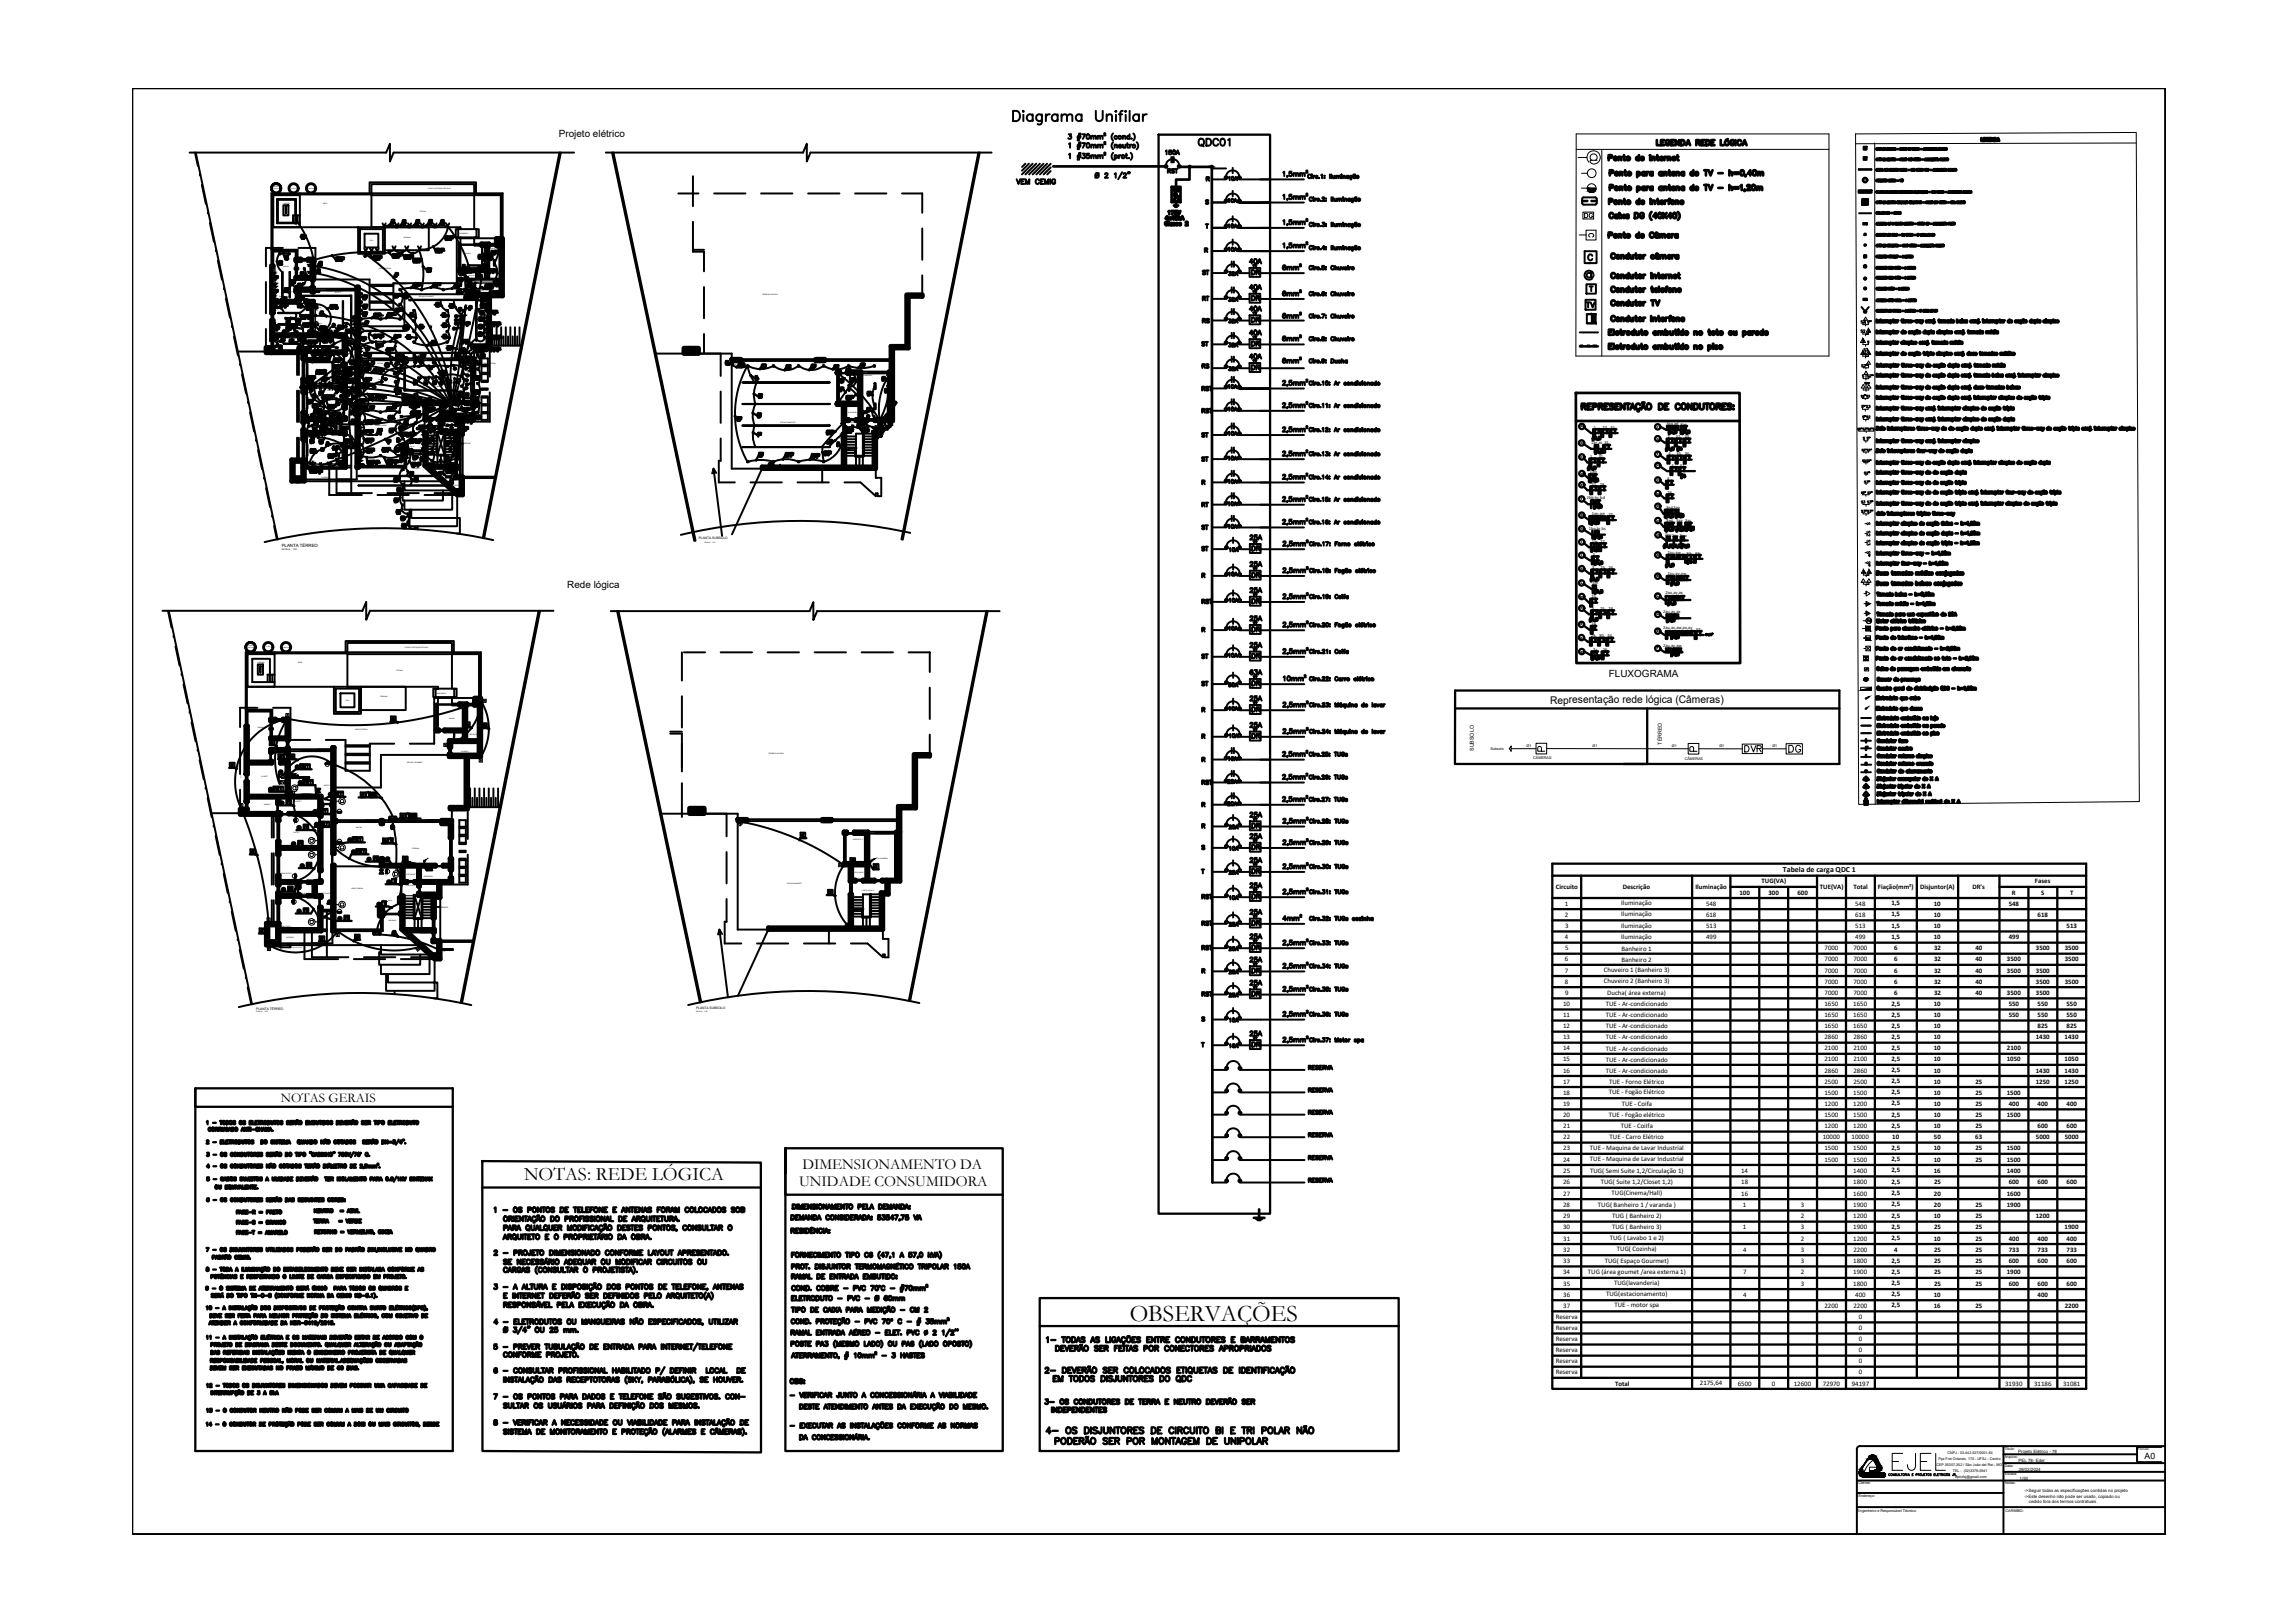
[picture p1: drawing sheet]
<svg xmlns="http://www.w3.org/2000/svg" width="297mm" height="210mm" viewBox="0 0 297 210" stroke-linecap="round" stroke-linejoin="round" font-family="sans-serif">
<defs><g id="words">
<text font-size="5.3" x="243.8" y="191.6">EJEL</text>
<text font-size="4.9" x="204.3" y="22.6">@</text>
<text font-size="4" x="204.3" y="37.4">@</text>
<g font-size="3.5">
<text x="154.9" y="40.2">RT</text>
<text x="161.2" y="40.2">DR</text>
<text x="204.3" y="40.9">TV</text>
<text x="154.9" y="43">RS</text>
<text x="161.2" y="43">DR</text>
<text x="161.2" y="49">DR</text>
<text x="154.5" y="57.9">ST</text>
<text x="154.5" y="61">ST</text>
<text x="216.6" y="63.1">#4</text>
<text x="154.5" y="69.8">ST</text>
<text x="154.5" y="72.7">ST</text>
<text x="161.2" y="79.4">DR</text>
<text x="161.2" y="86.4">DR</text>
<text x="161.2" y="90">DR</text>
<text x="161.2" y="93.5">DR</text>
<text x="197.9" y="98.4">P</text>
<text x="217.7" y="98.4">P</text>
<text x="224.7" y="98.4">DVR</text>
<text x="230.4" y="98.4">DG</text>
<text x="39.2" y="112.2">@</text>
<text x="39.2" y="110.4">@</text>
<text x="161.2" y="111.1">DR</text>
<text x="49" y="115.7">@</text>
<text x="49.7" y="114.7">@</text>
<text x="161.2" y="114.3">DR</text>
<text x="161.2" y="117.5">DR</text>
<text x="161.2" y="121">DR</text>
<text x="161.2" y="124.2">DR</text>
<text x="164" y="130.2" transform="rotate(-90 164 130.2)">DR</text>
</g>
<g font-size="3.1">
<text x="155.2" y="27.5">S</text>
<text x="204.3" y="29.3">DG</text>
<text x="46.2" y="34.6">3M</text>
<text x="154.9" y="33.9">R</text>
<text x="155.2" y="30.7">T</text>
<text x="204.6" y="31.8">C</text>
<text x="34.9" y="40.2">S</text>
<text x="40.2" y="36.7">#6</text>
<text x="59.6" y="36.7">S2</text>
<text x="154.9" y="36.7">ST</text>
<text x="161.2" y="36.7">DR</text>
<text x="204.6" y="38.8">T</text>
<text x="51.5" y="47.6">3W</text>
<text x="154.5" y="45.9">ST</text>
<text x="160.9" y="44.5">40A</text>
<text x="161.2" y="45.9">DR</text>
<text x="45.5" y="48.3">3W</text>
<text x="45.5" y="52.2">4W</text>
<text x="53.3" y="53.3">#4</text>
<text x="154.5" y="48.7">RS</text>
<text x="240.6" y="52.6">S3</text>
<text x="240.6" y="50.1">S2</text>
<text x="42.7" y="56.1">S2</text>
<text x="43" y="58.9">S2</text>
<text x="218.7" y="59.6" transform="rotate(-90 218.7 59.6)">#4</text>
<text x="240.9" y="59.6">4W</text>
<text x="41.6" y="61.4" transform="rotate(-90 41.6 61.4)">S2</text>
<text x="154.5" y="63.9">R</text>
<text x="154.5" y="66.7">RT</text>
<text x="160.9" y="70.9">25A</text>
<text x="240.6" y="69.1">S</text>
<text x="240.6" y="66.3">S3</text>
<text x="154.5" y="75.8">R</text>
<text x="158" y="72.7">10A</text>
<text x="161.2" y="72.3">DR</text>
<text x="161.2" y="75.8">DR</text>
<text x="217.3" y="74.1">#4</text>
<text x="240.6" y="73">S</text>
<text x="161.2" y="82.9">DR</text>
<text x="240.6" y="81.8">3M</text>
<text x="154.5" y="86.4">ST</text>
<text x="154.5" y="90">ST</text>
<text x="160.9" y="95.2">25A</text>
<text x="35.3" y="101.2">@</text>
<text x="38.1" y="102" transform="rotate(-90 38.1 102)">DG</text>
<text x="39.2" y="99.5" transform="rotate(-90 39.2 99.5)">TV</text>
<text x="154.5" y="96.7">R</text>
<text x="158" y="96.7">10A</text>
<text x="161.2" y="96.7">DR</text>
<text x="37.7" y="102.7">@</text>
<text x="38.8" y="105.1" transform="rotate(-90 38.8 105.1)">TV</text>
<text x="39.2" y="102.7">T</text>
<text x="40.2" y="106.5">TV</text>
<text x="40.6" y="108">TV</text>
<text x="42.3" y="104.1">TV</text>
<text x="47.3" y="104.4">TV</text>
<text x="52.6" y="106.9">TV</text>
<text x="154.5" y="102.7">RST</text>
<text x="154.5" y="105.5">R</text>
<text x="160.9" y="106.9">25A</text>
<text x="38.5" y="108.3">TV</text>
<text x="38.8" y="113.2">TV</text>
<text x="40.2" y="110.4" transform="rotate(-90 40.2 110.4)">TV</text>
<text x="44.1" y="110.1">@</text>
<text x="49" y="112.5">@</text>
<text x="50.1" y="112.5" transform="rotate(-90 50.1 112.5)">TV</text>
<text x="154.5" y="108.3">R</text>
<text x="158" y="111.1">10A</text>
<text x="161.2" y="108.3">DR</text>
<text x="36.3" y="116.4">TV</text>
<text x="38.5" y="119.2">TV</text>
<text x="41.6" y="118.2">@</text>
<text x="48" y="118.5">@</text>
<text x="154.5" y="117.5">RST</text>
<text x="158" y="114.3">25A</text>
<text x="158" y="117.5">10A</text>
<text x="32.8" y="121.7">C</text>
<text x="40.6" y="122.8">C</text>
<text x="42.7" y="122.4">C</text>
<text x="43.7" y="120.3">TV</text>
<text x="49.7" y="122.1">@</text>
<text x="52.9" y="124.2">C</text>
<text x="158" y="121">25A</text>
<text x="158" y="124.2">25A</text>
<text x="160.9" y="125.6">25A</text>
<text x="158" y="130.2">25A</text>
<text x="161.2" y="127">DR</text>
<text x="154.5" y="133.3">S</text>
<text x="158" y="133.3">10A</text>
<text x="160.9" y="135.1">25A</text>
<text x="161.2" y="136.5">DR</text>
<text x="146.2" y="170.9">OBSERVAÇÕES</text>
</g>
<g font-size="2.6">
<text x="40.6" y="35.6">#6</text>
<text x="42" y="35.3" transform="rotate(-90 42 35.3)">3W</text>
<text x="63.5" y="33.2">S</text>
<text x="37" y="38.8">S3</text>
<text x="38.5" y="39.9">S</text>
<text x="40.2" y="40.9">S2</text>
<text x="59.6" y="36.7">3W</text>
<text x="60.3" y="37.4">S</text>
<text x="60.7" y="39.9">S3</text>
<text x="60.7" y="39.9">3W</text>
<text x="60.7" y="38.1">S2</text>
<text x="60.7" y="39.2">#6</text>
<text x="36" y="44.5">#6</text>
<text x="39.9" y="45.2" transform="rotate(-90 39.9 45.2)">S3</text>
<text x="40.2" y="43.4">3W</text>
<text x="44.1" y="44.8">S</text>
<text x="45.5" y="48">S2</text>
<text x="46.2" y="46.2" transform="rotate(-90 46.2 46.2)">3W</text>
<text x="46.2" y="45.2" transform="rotate(-90 46.2 45.2)">4W</text>
<text x="48" y="43.7" transform="rotate(-90 48 43.7)">4W</text>
<text x="53.6" y="47.6" transform="rotate(-90 53.6 47.6)">S2</text>
<text x="59.3" y="47.3">S3</text>
<text x="59.6" y="47.3">S2</text>
<text x="59.6" y="47.3">3W</text>
<text x="61" y="47.3" transform="rotate(-90 61 47.3)">S2</text>
<text x="240.6" y="45.5">S</text>
<text x="240.9" y="42.7">3W</text>
<text x="39.2" y="51.5">S</text>
<text x="39.9" y="51.5">S2</text>
<text x="39.9" y="50.8">3W</text>
<text x="43" y="48.7">S2</text>
<text x="43.4" y="54">S2</text>
<text x="45.2" y="53.3">3W</text>
<text x="45.5" y="54">3W</text>
<text x="45.5" y="51.9">3W</text>
<text x="51.2" y="52.9">4W</text>
<text x="51.2" y="52.6">S3</text>
<text x="53.3" y="53.3" transform="rotate(-90 53.3 53.3)">S3</text>
<text x="53.3" y="52.6" transform="rotate(-90 53.3 52.6)">3W</text>
<text x="58.9" y="52.2">#4</text>
<text x="59.3" y="48.3">S2</text>
<text x="59.3" y="53.3">S2</text>
<text x="59.6" y="53.3">4W</text>
<text x="93.8" y="48.3">S</text>
<text x="108.7" y="49.7">S</text>
<text x="111.5" y="49" transform="rotate(-90 111.5 49)">3W</text>
<text x="114.3" y="53.6">P</text>
<text x="240.2" y="50.8">S2</text>
<text x="240.6" y="50.8">3W</text>
<text x="241.3" y="49.7">3W</text>
<text x="242.7" y="48.7" transform="rotate(-90 242.7 48.7)">3W</text>
<text x="40.6" y="56.1">S</text>
<text x="43" y="58.9">3W</text>
<text x="51.5" y="56.1">#6</text>
<text x="51.9" y="59.3">3W</text>
<text x="54.3" y="57.5">S</text>
<text x="56.4" y="56.1">S2</text>
<text x="56.8" y="57.9" transform="rotate(-90 56.8 57.9)">3W</text>
<text x="107.9" y="57.9">S</text>
<text x="111.8" y="57.2">S</text>
<text x="111.8" y="57.2">3W</text>
<text x="239.9" y="56.8">3W</text>
<text x="240.2" y="55">3W</text>
<text x="240.6" y="56.8">3W</text>
<text x="240.9" y="57.9">3W</text>
<text x="241.3" y="56.8">S</text>
<text x="241.3" y="56.8">3W</text>
<text x="42" y="61" transform="rotate(-90 42 61)">3W</text>
<text x="240.9" y="63.5">3W</text>
<text x="240.9" y="62.4">3W</text>
<text x="240.9" y="60.7">3W</text>
<text x="241.3" y="64.9">3W</text>
<text x="240.6" y="67.4">3W</text>
<text x="241.3" y="67.4">3W</text>
<text x="240.6" y="74.1">S</text>
<text x="243.1" y="73.4" transform="rotate(-90 243.1 73.4)">3W</text>
<text x="243.1" y="74.4" transform="rotate(-90 243.1 74.4)">4W</text>
<text x="56.8" y="97.7">C</text>
<text x="30.3" y="105.5">C</text>
<text x="40.9" y="106.2">T</text>
<text x="240.2" y="105.1">DR</text>
<text x="240.6" y="102.3">XA</text>
<text x="31.7" y="111.5">C</text>
<text x="48.7" y="110.1">C</text>
<text x="53.3" y="113.2">P</text>
<text x="107.6" y="113.2">C</text>
<text x="36.3" y="123.5">DG</text>
<text x="55.7" y="124.2">P</text>
<text x="108.7" y="121">C</text>
</g>
<text font-size="2.5" x="67.8" y="152.8">NOTAS: REDE LÓGICA</text>
<g font-size="2">
<text x="103.4" y="153.5">UNIDADE CONSUMIDORA</text>
<text x="103.8" y="151.3">DIMENSIONAMENTO DA</text>
</g>
<text font-size="1.7" x="36.4" y="142.6">NOTAS GERAIS</text>
<text font-size="1.4" x="200.5" y="91">Representação rede lógica (Câmeras)</text>
<g font-size="1.3">
<text x="72.3" y="17.7">Projeto elétrico</text>
<text x="73.4" y="76.1">Rede lógica</text>
<text x="208.1" y="87.6">FLUXOGRAMA</text>
</g>
<text font-size="1.1" x="277.5" y="188.8">A0</text>
<text font-size="1" x="230.7" y="112.8">Tabela de carga QDC 1</text>
<g font-size=".9">
<text x="201.3" y="115.1">Circuito</text>
<text x="202.5" y="117.2">1</text>
<text x="202.5" y="118.7">2</text>
<text x="209.7" y="117.2">Iluminação</text>
<text x="209.7" y="118.6">Iluminação</text>
<text x="209.9" y="115">Descrição</text>
<text x="219.3" y="115">Iluminação</text>
<text x="220.7" y="117.2">548</text>
<text x="220.7" y="118.7">618</text>
<text x="225" y="115.8">100</text>
<text x="227.9" y="114.3">TUG(VA)</text>
<text x="228.8" y="115.8">300</text>
<text x="232.5" y="115.8">600</text>
<text x="235.4" y="115">TUE(VA)</text>
<text x="239.8" y="115.1">Total</text>
<text x="240" y="117.2">548</text>
<text x="240" y="118.7">618</text>
<text x="242.9" y="115">Fiação(mm²)</text>
<text x="244.7" y="117.2">1,5</text>
<text x="244.7" y="118.6">1,5</text>
<text x="248.4" y="115">Disjuntor(A)</text>
<text x="250.2" y="117.2">10</text>
<text x="250.2" y="118.7">10</text>
<text x="255.2" y="115">DR's</text>
<text x="259.9" y="117.2">548</text>
<text x="260.3" y="115.8">R</text>
<text x="263.3" y="114.3">Fases</text>
<text x="263.6" y="118.7">618</text>
<text x="264.1" y="115.8">S</text>
<text x="267.8" y="115.8">T</text>
<text x="202.5" y="121.5">4</text>
<text x="202.5" y="124.4">6</text>
<text x="202.5" y="125.9">7</text>
<text x="202.5" y="120.1">3</text>
<text x="202.5" y="123">5</text>
<text x="207.5" y="125.8">Chuveiro 1 (Banheiro 3)</text>
<text x="209.7" y="120">Iluminação</text>
<text x="209.7" y="121.5">Iluminação</text>
<text x="209.8" y="123">Banheiro 1</text>
<text x="209.8" y="124.4">Banheiro 2</text>
<text x="220.7" y="120.1">513</text>
<text x="220.7" y="121.5">499</text>
<text x="236" y="123">7000</text>
<text x="236" y="124.4">7000</text>
<text x="236" y="125.9">7000</text>
<text x="239.8" y="123">7000</text>
<text x="239.8" y="124.4">7000</text>
<text x="239.8" y="125.9">7000</text>
<text x="240" y="120.1">513</text>
<text x="240" y="121.5">499</text>
<text x="244.7" y="120">1,5</text>
<text x="244.7" y="121.5">1,5</text>
<text x="245" y="123">6</text>
<text x="245" y="124.4">6</text>
<text x="245" y="125.9">6</text>
<text x="250.2" y="120.1">10</text>
<text x="250.2" y="121.5">10</text>
<text x="250.2" y="123">32</text>
<text x="250.2" y="124.4">32</text>
<text x="250.2" y="125.9">32</text>
<text x="255.6" y="123">40</text>
<text x="255.6" y="124.4">40</text>
<text x="255.6" y="125.9">40</text>
<text x="259.6" y="124.4">3500</text>
<text x="259.6" y="125.9">3500</text>
<text x="259.9" y="121.5">499</text>
<text x="263.4" y="123">3500</text>
<text x="263.4" y="125.9">3500</text>
<text x="267.1" y="123">3500</text>
<text x="267.1" y="124.4">3500</text>
<text x="267.4" y="120.1">513</text>
<text x="202.2" y="130.2">10</text>
<text x="202.2" y="131.6">11</text>
<text x="202.5" y="127.3">8</text>
<text x="202.5" y="128.8">9</text>
<text x="207.5" y="127.3">Chuveiro 2 (Banheiro 3)</text>
<text x="207.7" y="130.2">TUE - Ar-condicionado</text>
<text x="207.7" y="131.6">TUE - Ar-condicionado</text>
<text x="207.9" y="128.7">Ducha( área externa)</text>
<text x="236" y="130.2">1650</text>
<text x="236" y="131.6">1650</text>
<text x="236" y="127.3">7000</text>
<text x="236" y="128.8">7000</text>
<text x="239.8" y="130.2">1650</text>
<text x="239.8" y="131.6">1650</text>
<text x="239.8" y="127.3">7000</text>
<text x="239.8" y="128.8">7000</text>
<text x="244.7" y="130.1">2,5</text>
<text x="244.7" y="131.6">2,5</text>
<text x="245" y="127.3">6</text>
<text x="245" y="128.8">6</text>
<text x="250.2" y="130.2">10</text>
<text x="250.2" y="131.6">10</text>
<text x="250.2" y="127.3">32</text>
<text x="250.2" y="128.8">32</text>
<text x="255.6" y="127.3">40</text>
<text x="255.6" y="128.8">40</text>
<text x="259.6" y="128.8">3500</text>
<text x="259.9" y="130.2">550</text>
<text x="259.9" y="131.6">550</text>
<text x="263.4" y="127.3">3500</text>
<text x="263.4" y="128.8">3500</text>
<text x="263.6" y="130.2">550</text>
<text x="263.6" y="131.6">550</text>
<text x="267.1" y="127.3">3500</text>
<text x="267.3" y="130.2">550</text>
<text x="267.3" y="131.6">550</text>
<text x="202.2" y="135.9">14</text>
<text x="202.2" y="133.1">12</text>
<text x="202.2" y="134.5">13</text>
<text x="202.2" y="137.4">15</text>
<text x="207.7" y="133.1">TUE - Ar-condicionado</text>
<text x="207.7" y="134.5">TUE - Ar-condicionado</text>
<text x="207.7" y="135.9">TUE - Ar-condicionado</text>
<text x="207.7" y="137.4">TUE - Ar-condicionado</text>
<text x="236" y="133.1">1650</text>
<text x="236" y="134.5">2860</text>
<text x="236" y="135.9">2100</text>
<text x="236" y="137.4">2100</text>
<text x="239.8" y="133.1">1650</text>
<text x="239.8" y="134.5">2860</text>
<text x="239.8" y="135.9">2100</text>
<text x="239.8" y="137.4">2100</text>
<text x="244.7" y="133">2,5</text>
<text x="244.7" y="134.4">2,5</text>
<text x="244.7" y="135.9">2,5</text>
<text x="244.7" y="137.3">2,5</text>
<text x="250.2" y="133.1">10</text>
<text x="250.2" y="134.5">10</text>
<text x="250.2" y="135.9">10</text>
<text x="250.2" y="137.4">10</text>
<text x="259.6" y="137.4">1050</text>
<text x="259.6" y="135.9">2100</text>
<text x="263.4" y="134.5">1430</text>
<text x="263.6" y="133.1">825</text>
<text x="267.1" y="134.5">1430</text>
<text x="267.1" y="137.4">1050</text>
<text x="267.4" y="133.1">825</text>
<text x="202.2" y="138.8">16</text>
<text x="202.2" y="140.2">17</text>
<text x="202.2" y="141.7">18</text>
<text x="202.2" y="143.1">19</text>
<text x="207.7" y="138.8">TUE - Ar-condicionado</text>
<text x="208.1" y="141.6">TUE - Fogão Elétrico</text>
<text x="208.2" y="140.3">TUE - Forno Elétrico</text>
<text x="209.8" y="143.1">TUE - Coifa</text>
<text x="236" y="141.7">1500</text>
<text x="236" y="143.1">1200</text>
<text x="236" y="138.8">2860</text>
<text x="236" y="140.2">2500</text>
<text x="239.8" y="141.7">1500</text>
<text x="239.8" y="143.1">1200</text>
<text x="239.8" y="138.8">2860</text>
<text x="239.8" y="140.2">2500</text>
<text x="244.7" y="138.7">2,5</text>
<text x="244.7" y="140.2">2,5</text>
<text x="244.7" y="141.6">2,5</text>
<text x="244.7" y="143.1">2,5</text>
<text x="250.2" y="138.8">10</text>
<text x="250.2" y="140.2">10</text>
<text x="250.2" y="141.7">10</text>
<text x="250.2" y="143.1">10</text>
<text x="255.6" y="140.2">25</text>
<text x="255.6" y="141.7">25</text>
<text x="255.6" y="143.1">25</text>
<text x="259.6" y="141.7">1500</text>
<text x="259.9" y="143.1">400</text>
<text x="263.4" y="138.8">1430</text>
<text x="263.4" y="140.2">1250</text>
<text x="263.6" y="143.1">400</text>
<text x="267.1" y="138.8">1430</text>
<text x="267.1" y="140.2">1250</text>
<text x="267.4" y="143.1">400</text>
<text x="202.2" y="144.6">20</text>
<text x="202.2" y="146">21</text>
<text x="202.2" y="147.4">22</text>
<text x="202.2" y="148.9">23</text>
<text x="205.7" y="148.8">TUE - Maquina de Lavar Industrial</text>
<text x="208.1" y="144.5">TUE - Fogão elétrico</text>
<text x="208.2" y="147.5">TUE - Carro Elétrico</text>
<text x="209.7" y="146">TUE - CoiIfa</text>
<text x="235.8" y="147.4">10000</text>
<text x="236" y="144.6">1500</text>
<text x="236" y="146">1200</text>
<text x="236" y="148.9">1500</text>
<text x="239.5" y="147.4">10000</text>
<text x="239.8" y="144.6">1500</text>
<text x="239.8" y="146">1200</text>
<text x="239.8" y="148.9">1500</text>
<text x="244.7" y="144.5">2,5</text>
<text x="244.7" y="145.9">2,5</text>
<text x="244.7" y="148.8">2,5</text>
<text x="244.8" y="147.4">10</text>
<text x="250.2" y="144.6">10</text>
<text x="250.2" y="146">10</text>
<text x="250.2" y="148.9">10</text>
<text x="250.2" y="147.4">50</text>
<text x="255.6" y="147.4">63</text>
<text x="255.6" y="144.6">25</text>
<text x="255.6" y="146">25</text>
<text x="255.6" y="148.9">25</text>
<text x="259.6" y="144.6">1500</text>
<text x="259.6" y="148.9">1500</text>
<text x="263.4" y="147.4">5000</text>
<text x="263.6" y="146">600</text>
<text x="267.1" y="147.4">5000</text>
<text x="267.4" y="146">600</text>
<text x="202.2" y="150.3">24</text>
<text x="202.2" y="153.3">26</text>
<text x="202.2" y="151.8">25</text>
<text x="202.2" y="154.7">27</text>
<text x="205.7" y="150.3">TUE - Maquina de Lavar Industrial</text>
<text x="205.7" y="151.7">TUG( Semi Suite 1,2/Circulação 1)</text>
<text x="207.1" y="153.2">TUG( Suite 1,2/Closet 1,2)</text>
<text x="208.5" y="154.7">TUG(Cinema/Hall)</text>
<text x="225.3" y="151.8">14</text>
<text x="225.3" y="153.3">18</text>
<text x="225.3" y="154.7">16</text>
<text x="236" y="150.3">1500</text>
<text x="239.8" y="150.3">1500</text>
<text x="239.8" y="151.8">1400</text>
<text x="239.8" y="153.3">1800</text>
<text x="239.8" y="154.7">1600</text>
<text x="244.7" y="150.3">2,5</text>
<text x="244.7" y="151.7">2,5</text>
<text x="244.7" y="153.2">2,5</text>
<text x="244.7" y="154.7">2,5</text>
<text x="250.2" y="150.3">10</text>
<text x="250.2" y="151.8">16</text>
<text x="250.2" y="154.7">20</text>
<text x="250.2" y="153.3">25</text>
<text x="255.6" y="150.3">25</text>
<text x="259.6" y="150.3">1500</text>
<text x="259.6" y="151.8">1400</text>
<text x="259.6" y="154.7">1600</text>
<text x="259.9" y="153.3">600</text>
<text x="263.6" y="153.3">600</text>
<text x="267.4" y="153.3">600</text>
<text x="202.2" y="156.2">28</text>
<text x="202.2" y="159.1">30</text>
<text x="202.2" y="157.6">29</text>
<text x="202.2" y="160.5">31</text>
<text x="202.2" y="162">32</text>
<text x="206.7" y="156.2">TUG( Banheiro 1 / varanda )</text>
<text x="208.3" y="160.5">TUG ( Lavabo 1 e 2)</text>
<text x="208.6" y="157.6">TUG ( Banheiro 2)</text>
<text x="208.6" y="159.1">TUG ( Banheiro 3)</text>
<text x="209.2" y="161.9">TUG( Cozinha)</text>
<text x="225.5" y="156.2">1</text>
<text x="225.5" y="159.1">1</text>
<text x="225.5" y="162">4</text>
<text x="233" y="156.2">3</text>
<text x="233" y="157.7">2</text>
<text x="233" y="159.1">3</text>
<text x="233" y="160.5">2</text>
<text x="233" y="162">3</text>
<text x="239.8" y="156.2">1900</text>
<text x="239.8" y="157.6">1200</text>
<text x="239.8" y="159.1">1900</text>
<text x="239.8" y="160.5">1200</text>
<text x="239.8" y="162">2200</text>
<text x="244.7" y="156.1">2,5</text>
<text x="244.7" y="157.6">2,5</text>
<text x="244.7" y="159">2,5</text>
<text x="244.7" y="160.5">2,5</text>
<text x="245" y="162">4</text>
<text x="250.2" y="157.6">10</text>
<text x="250.2" y="160.5">10</text>
<text x="250.2" y="156.2">20</text>
<text x="250.2" y="159.1">25</text>
<text x="250.2" y="162">25</text>
<text x="255.6" y="156.2">25</text>
<text x="255.6" y="157.6">25</text>
<text x="255.6" y="159.1">25</text>
<text x="255.6" y="160.5">25</text>
<text x="255.6" y="162">25</text>
<text x="259.6" y="156.2">1900</text>
<text x="259.9" y="160.5">400</text>
<text x="259.9" y="162">733</text>
<text x="263.4" y="157.6">1200</text>
<text x="263.6" y="160.5">400</text>
<text x="263.6" y="162">733</text>
<text x="267.1" y="159.1">1900</text>
<text x="267.4" y="160.5">400</text>
<text x="267.4" y="162">733</text>
<text x="202.2" y="164.9">34</text>
<text x="202.2" y="163.4">33</text>
<text x="202.2" y="166.4">35</text>
<text x="202.2" y="167.8">36</text>
<text x="205.4" y="164.9">TUG (área goumet /area externa 1)</text>
<text x="207.6" y="163.4">TUG( Espaço Gourmet)</text>
<text x="207.8" y="167.8">TUG(estacionamento)</text>
<text x="208.8" y="166.3">TUG(lavanderia)</text>
<text x="225.5" y="164.9">7</text>
<text x="225.5" y="167.8">4</text>
<text x="233" y="163.4">3</text>
<text x="233" y="164.9">2</text>
<text x="233" y="166.4">3</text>
<text x="239.8" y="163.4">1800</text>
<text x="239.8" y="164.9">1900</text>
<text x="239.8" y="166.4">1800</text>
<text x="240" y="167.8">400</text>
<text x="244.7" y="163.4">2,5</text>
<text x="244.7" y="164.9">2,5</text>
<text x="244.7" y="166.3">2,5</text>
<text x="244.7" y="167.8">2,5</text>
<text x="250.2" y="167.8">10</text>
<text x="250.2" y="163.4">25</text>
<text x="250.2" y="164.9">25</text>
<text x="250.2" y="166.4">25</text>
<text x="255.6" y="163.4">25</text>
<text x="255.6" y="164.9">25</text>
<text x="255.6" y="166.4">25</text>
<text x="259.6" y="164.9">1900</text>
<text x="259.9" y="163.4">600</text>
<text x="259.9" y="166.4">600</text>
<text x="263.6" y="163.4">600</text>
<text x="263.6" y="166.4">600</text>
<text x="263.6" y="167.8">400</text>
<text x="267.4" y="163.4">600</text>
<text x="267.4" y="166.4">600</text>
<text x="201.3" y="170.7">Reserva</text>
<text x="201.3" y="172.1">Reserva</text>
<text x="201.3" y="173.6">Reserva</text>
<text x="202.2" y="169.3">37</text>
<text x="208.9" y="169.2">TUE - motor spa</text>
<text x="236" y="169.3">2200</text>
<text x="239.8" y="169.3">2200</text>
<text x="240.5" y="170.7">0</text>
<text x="240.5" y="172.1">0</text>
<text x="240.5" y="173.6">0</text>
<text x="244.7" y="169.2">2,5</text>
<text x="250.2" y="169.3">16</text>
<text x="255.6" y="169.3">25</text>
<text x="267.1" y="169.3">2200</text>
<text x="201.3" y="175">Reserva</text>
<text x="201.3" y="176.4">Reserva</text>
<text x="201.3" y="177.9">Reserva</text>
<text x="209" y="179.3">Total</text>
<text x="219.9" y="179.2">2175,64</text>
<text x="224.8" y="179.3">6500</text>
<text x="229.2" y="179.3">0</text>
<text x="232.1" y="179.3">12600</text>
<text x="235.8" y="179.3">72970</text>
<text x="239.6" y="179.3">94197</text>
<text x="240.5" y="175">0</text>
<text x="240.5" y="176.4">0</text>
<text x="240.5" y="177.9">0</text>
<text x="259.4" y="179.3">31930</text>
<text x="263.2" y="179.3">31186</text>
<text x="266.9" y="179.3">31081</text>
</g>
<g font-size=".7">
<text x="190.7" y="97.2" transform="rotate(-90 190.7 97.2)">SUBSOLO</text>
<text x="215" y="96.3" transform="rotate(-90 215 96.3)">TÉRREO</text>
</g>
<g font-size=".6">
<text x="205.7" y="59.3">1</text>
<text x="205.9" y="57.5">1ar,as 31</text>
<text x="206.2" y="55.5">1</text>
<text x="206.8" y="59.3">31</text>
<text x="207.3" y="55.5">27</text>
<text x="208.4" y="55.5">31</text>
<text x="215.6" y="55">3aa,ad 3ac</text>
<text x="215.7" y="56.7">2</text>
<text x="215.9" y="58.9">4</text>
<text x="216.8" y="56.7">32</text>
<text x="216.9" y="58.9">35</text>
<text x="217.9" y="56.7">33</text>
<text x="218" y="58.9">36</text>
<text x="205.3" y="64.5">2bb,bc,bd</text>
<text x="205.7" y="61.2">1ap</text>
<text x="205.9" y="62.9">27</text>
<text x="207" y="62.9">28</text>
<text x="215.5" y="65.9">3ad3aa</text>
<text x="215.7" y="62.2">4</text>
<text x="215.7" y="63.9">26</text>
<text x="216.2" y="60.4">4</text>
<text x="217.3" y="60.4">32</text>
<text x="36.4" y="70.7">PLANTA TÉRREO</text>
<text x="205.5" y="68.5">1bq,br,bs</text>
<text x="205.9" y="66.6">1an,am</text>
<text x="205.9" y="70.2">1ar 27</text>
<text x="206.1" y="71.9">3</text>
<text x="208.1" y="66.7">27</text>
<text x="215.4" y="69.4">2au2av 2aw</text>
<text x="215.6" y="67.6">3ad 3aa 3ac</text>
<text x="215.7" y="71.8">2au,aw</text>
<text x="218.2" y="71.8">32</text>
<text x="219.3" y="71.8">33</text>
<text x="205.9" y="77.4">25</text>
<text x="206" y="73.6">3</text>
<text x="206" y="75.6">3m</text>
<text x="207.1" y="73.7">25</text>
<text x="208.1" y="73.7">26</text>
<text x="215.5" y="76.9">2au,ay,ax</text>
<text x="215.7" y="74.4">2au,av,aw</text>
<text x="205.8" y="82.5">29</text>
<text x="205.9" y="80.9">24</text>
<text x="206" y="78.9">3</text>
<text x="206.9" y="82.5">30</text>
<text x="207" y="78.9">25</text>
<text x="208" y="82.5">34</text>
<text x="208.1" y="78.9">28</text>
<text x="215.2" y="79.3">2au,ay,ax</text>
<text x="215.2" y="81.4">2au,av,aw,ax,ay</text>
<text x="215.2" y="83.7">2au,av,aw</text>
<text x="219.4" y="81.6">27</text>
<text x="206.1" y="84.2">3z</text>
<text x="207.4" y="84.3">26</text>
<text x="261.1" y="188.1">Projeto Elétrico - 78</text>
<text x="261.2" y="189.2">PEL 78- Eder</text>
<text x="261.2" y="190.4">29/02/2024</text>
<text x="261.3" y="191.5">1/50</text>
<text x="261.9" y="193.1">-&gt;Seguir todas as especificações contidas no projeto</text>
<text x="261.9" y="193.9">-&gt;Este desenho não pode ser usado, copiado ou</text>
<text x="262.5" y="194.6">cedido fora dos termos contratuais</text>
</g>
<g font-size=".5">
<text x="204.5" y="57.5">b</text>
<text x="204.5" y="55.3">a</text>
<text x="204.5" y="59.3">c</text>
<text x="214.3" y="56.9">s</text>
<text x="214.4" y="55.4">r</text>
<text x="214.4" y="58.9">t</text>
<text x="204.5" y="62.9">e</text>
<text x="204.5" y="61.4">d</text>
<text x="204.5" y="64.7">f</text>
<text x="214.3" y="64">w</text>
<text x="214.3" y="60.4">u</text>
<text x="214.3" y="65.6">x</text>
<text x="214.3" y="62.3">v</text>
<text x="204.5" y="66.8">g</text>
<text x="204.5" y="68.6">h</text>
<text x="204.6" y="70.3">i</text>
<text x="204.6" y="72">j</text>
<text x="214.3" y="72">A</text>
<text x="214.4" y="67.5">y</text>
<text x="214.4" y="69.4">z</text>
<text x="204.4" y="77.3">m</text>
<text x="204.5" y="75.6">L</text>
<text x="204.5" y="73.7">k</text>
<text x="214.3" y="74.7">B</text>
<text x="214.3" y="77.3">C</text>
<text x="204.4" y="80.9">o</text>
<text x="204.4" y="82.7">p</text>
<text x="204.5" y="78.9">n</text>
<text x="214.3" y="79.6">D</text>
<text x="214.3" y="81.8">E</text>
<text x="204.5" y="84.5">q</text>
<text x="214.3" y="84">F</text>
<text x="192.8" y="97">Subsolo</text>
<text x="197.5" y="96.7">Ø1</text>
<text x="198.4" y="98.2">CÂMERAS</text>
<text x="206" y="96.7">Ø1</text>
<text x="216.3" y="96.7">Ø1</text>
<text x="218" y="98.4">CÂMERAS</text>
<text x="222.4" y="96.7">Ø1</text>
<text x="229.3" y="96.7">Ø1</text>
<text x="250.5" y="189.7">CEP 36307-352 / São João del Rei - MG</text>
<text x="250.8" y="188.9">Pça Frei Orlando, 170 - UFSJ - Centro</text>
<text x="251.9" y="188.2">CNPJ - 03.442.527/0001-64</text>
<text x="252.7" y="190.5">TEL : (32)3379-5941</text>
<text x="252.9" y="191.2">ejelufsj@gmail.com</text>
<text x="259.3" y="188.6">Arquivo:</text>
<text x="259.4" y="187.6">Título:</text>
<text x="259.4" y="189.8">Data:</text>
<text x="259.4" y="190.9">Escala:</text>
<text x="240.3" y="195.7">Engenheiro e Responsável Técnico:</text>
<text x="240.4" y="192.1">Cliente:</text>
<text x="240.4" y="193.7">Endereço:</text>
<text x="259.4" y="192.1">Notas:</text>
<text x="259.5" y="195.7">CARIMBO:</text>
</g>
<g font-size=".4">
<text x="90.4" y="69.8">PLANTA SUBSOLO</text>
<text x="33.2" y="130.7">PLANTA TÉRREO</text>
<text x="90.1" y="130.6">PLANTA SUBSOLO</text>
<text x="276.6" y="187.6">Formato:</text>
</g>
<g font-size=".3">
<text x="38.1" y="29.1">4bp</text>
<text x="49.5" y="29.6">2bo</text>
<text x="50.7" y="28.4">2bo</text>
<text x="51.1" y="29.6">2bo</text>
<text x="52.2" y="28.5">2bo</text>
<text x="52.8" y="29.6">2bo</text>
<text x="53.9" y="28.5">2bo</text>
<text x="54.4" y="29.6">2bo</text>
<text x="55.6" y="28.5">2bo</text>
<text x="56.1" y="29.6">2bo</text>
<text x="57.1" y="28.5">2bo</text>
<text x="57.7" y="29.6">2bo</text>
<text x="35.6" y="35.2">30</text>
<text x="35.6" y="35.7">30</text>
<text x="36.1" y="32.8">3ai</text>
<text x="36.2" y="33.8">3ai</text>
<text x="36.9" y="33.1">3ai</text>
<text x="37.2" y="32.8">3ai</text>
<text x="38.9" y="35.2">3ah</text>
<text x="39" y="30.4">4bp</text>
<text x="39.2" y="34.7">3ah</text>
<text x="40.2" y="34.3">7</text>
<text x="40.2" y="35.2">8</text>
<text x="41.1" y="34.8">8</text>
<text x="41.4" y="33.9">7</text>
<text x="43.5" y="33.3">2bo</text>
<text x="44.2" y="33.3">4</text>
<text x="46.8" y="33.1">37</text>
<text x="47.4" y="32.6">2bo</text>
<text x="48.2" y="32.5">2bo</text>
<text x="48.4" y="33.1">2bo</text>
<text x="49" y="32.5">2bo</text>
<text x="49.1" y="33.1">4</text>
<text x="50.9" y="32.9">2bo</text>
<text x="51.1" y="32.3">2bo</text>
<text x="51.2" y="35.3">37</text>
<text x="51.5" y="32.9">4</text>
<text x="52.4" y="33">2bo</text>
<text x="52.7" y="32.3">2bo</text>
<text x="53.1" y="33">4</text>
<text x="53.6" y="33.5">2bo</text>
<text x="54.2" y="33.5">4</text>
<text x="54.4" y="32.2">2bo</text>
<text x="55.3" y="34.7">2bo</text>
<text x="56.5" y="32.2">2bo</text>
<text x="57.1" y="32.2">4</text>
<text x="57.7" y="30.6">2bo 4</text>
<text x="59.3" y="35.2">2bk</text>
<text x="59.4" y="36">2bk</text>
<text x="59.7" y="34.3">4bm,bn4bm</text>
<text x="60" y="35.5">2bk</text>
<text x="60.6" y="35.7">4bm,bn</text>
<text x="61.8" y="34.6">4bn</text>
<text x="62" y="33">4bn</text>
<text x="62.1" y="35.5">2bL</text>
<text x="62.7" y="32.5">4bn</text>
<text x="62.7" y="33.9">4bn</text>
<text x="63.4" y="34.9">4</text>
<text x="63.5" y="32.5">4bj 27</text>
<text x="63.8" y="34.9">27</text>
<text x="63.8" y="33.6">4bj</text>
<text x="35.3" y="40.5">26</text>
<text x="35.4" y="41.6">26</text>
<text x="35.5" y="38.6">30</text>
<text x="35.6" y="37.5">30</text>
<text x="35.7" y="36.6">30</text>
<text x="36" y="41.9">3af</text>
<text x="36" y="40.5">3af</text>
<text x="36.1" y="38.5">3ag</text>
<text x="36.7" y="38.5">3</text>
<text x="36.8" y="37.3">3ag,ai</text>
<text x="36.8" y="41.1">3ae</text>
<text x="37.1" y="38.5">3ag</text>
<text x="37.1" y="41.5">3ae</text>
<text x="37.7" y="41.1">3ae</text>
<text x="37.7" y="36.2">3ag,ai</text>
<text x="38.3" y="41.3">3ae</text>
<text x="38.6" y="36.7">3ah</text>
<text x="38.6" y="39.3">3ae,af</text>
<text x="39" y="40.8">3af 26</text>
<text x="39.1" y="41.8">3aa,ad 26</text>
<text x="39.1" y="36.6">3ah</text>
<text x="39.9" y="40.8">30</text>
<text x="40.7" y="40.7">13</text>
<text x="40.7" y="39.3">3ad</text>
<text x="40.9" y="40.2">26</text>
<text x="40.9" y="41.6">26</text>
<text x="41" y="39.5">26</text>
<text x="41.5" y="40.3">13</text>
<text x="42.8" y="39.5">3ad 3aa</text>
<text x="44.3" y="38.9">3z</text>
<text x="45.3" y="38.2">3z</text>
<text x="45.6" y="41.8">26</text>
<text x="45.7" y="40.9">2bk,bo</text>
<text x="46.5" y="40.1">2bk</text>
<text x="46.6" y="37.9">2bk</text>
<text x="46.6" y="41.2">2bk</text>
<text x="46.6" y="39">2bk</text>
<text x="46.6" y="41.8">34</text>
<text x="47" y="40.4">2bk</text>
<text x="47" y="38.2">2bk</text>
<text x="47" y="39.4">2bk</text>
<text x="47.3" y="41.6">34</text>
<text x="48.6" y="40.5">2bk,bo</text>
<text x="49.1" y="41.2">2bk</text>
<text x="50.4" y="40.5">2bk,bo</text>
<text x="51.2" y="38">2bk,bo</text>
<text x="51.3" y="39.9">2bk,bo</text>
<text x="51.5" y="37.4">2bk</text>
<text x="51.6" y="39.3">2bk</text>
<text x="51.6" y="41.2">2bk</text>
<text x="52.9" y="39">2bc</text>
<text x="53" y="40.5">2bb</text>
<text x="53.4" y="40.1">2bb</text>
<text x="53.4" y="41.5">2bb</text>
<text x="53.7" y="36.6">2bk,bo</text>
<text x="54.3" y="37.4">2bk</text>
<text x="56.3" y="36.6">2bk,bo</text>
<text x="56.4" y="39.2">2bb</text>
<text x="57.1" y="37.4">2bk</text>
<text x="57.2" y="40.5">2bb</text>
<text x="57.2" y="41.9">2bb</text>
<text x="57.6" y="40.1">2bb</text>
<text x="57.7" y="41.4">2bb</text>
<text x="58" y="39.3">2bb,bc</text>
<text x="59" y="37.6">2bk,bo</text>
<text x="59" y="36.7">2bk,bo</text>
<text x="59.2" y="41.3">2bd</text>
<text x="59.2" y="40.8">2bd</text>
<text x="59.2" y="41.7">2bd</text>
<text x="59.4" y="39.9">21</text>
<text x="59.8" y="40.1">21</text>
<text x="59.8" y="41">34</text>
<text x="59.9" y="37.4">2bk</text>
<text x="60" y="38.3">2be,bf</text>
<text x="60.3" y="39.6">20</text>
<text x="60.4" y="41.7">34</text>
<text x="60.6" y="36.2">2</text>
<text x="60.7" y="39.6">20</text>
<text x="60.9" y="36.7">34</text>
<text x="61.3" y="36.4">4bi</text>
<text x="61.5" y="37.6">9</text>
<text x="61.7" y="36.7">31</text>
<text x="62" y="41">2bf</text>
<text x="62.1" y="36.2">9</text>
<text x="62.1" y="37.6">4bh</text>
<text x="62.2" y="40.2">4</text>
<text x="62.6" y="40.5">2bf</text>
<text x="62.6" y="41.6">2bf</text>
<text x="62.9" y="40.4">34</text>
<text x="63.5" y="40.2">27</text>
<text x="63.5" y="41.7">27</text>
<text x="63.5" y="37.5">4bh</text>
<text x="63.8" y="37.7">4</text>
<text x="63.9" y="41.7">33</text>
<text x="64" y="40.2">34</text>
<text x="64.2" y="37.7">27</text>
<text x="64.4" y="41.7">34</text>
<text x="64.7" y="37.7">34</text>
<text x="35.6" y="44.7">3x</text>
<text x="36.1" y="44.7">3x</text>
<text x="36.7" y="42.8">6</text>
<text x="36.7" y="44.4">3w</text>
<text x="37.3" y="43.7">3y</text>
<text x="37.5" y="43.9">3w,x</text>
<text x="38.2" y="42.9">3y</text>
<text x="38.6" y="44.9">3</text>
<text x="38.9" y="44.3">29</text>
<text x="39.7" y="46.3">3r</text>
<text x="39.8" y="44.1">26</text>
<text x="39.9" y="42.8">3ac</text>
<text x="40.2" y="46.3">26</text>
<text x="40.3" y="44.1">29</text>
<text x="40.3" y="44.8">3v</text>
<text x="40.3" y="47.1">3p</text>
<text x="40.5" y="46">3r</text>
<text x="40.6" y="42.5">3ad</text>
<text x="40.7" y="44.1">30</text>
<text x="40.8" y="46.3">3r</text>
<text x="40.9" y="47.9">3p 3s</text>
<text x="41" y="42.3">26</text>
<text x="41.1" y="45.4">26</text>
<text x="41.3" y="46.3">26</text>
<text x="41.4" y="46">3r</text>
<text x="41.5" y="42.2">3ad 3aa</text>
<text x="41.8" y="46.3">3r</text>
<text x="41.9" y="47.9">26</text>
<text x="42.1" y="45">3v 26</text>
<text x="42.3" y="46.3">26</text>
<text x="42.3" y="46">3r</text>
<text x="42.5" y="42.8">3aa 26</text>
<text x="43.2" y="45.9">26</text>
<text x="43.3" y="46.4">3r</text>
<text x="43.4" y="42.8">3aa</text>
<text x="43.4" y="45">26</text>
<text x="43.8" y="46.4">26</text>
<text x="43.8" y="42.1">26</text>
<text x="44" y="48">3q</text>
<text x="44.7" y="45.7">25</text>
<text x="44.9" y="42.7">3z</text>
<text x="44.9" y="47.5">3ak 25</text>
<text x="45.3" y="45.6">3ak</text>
<text x="45.4" y="46.7">3</text>
<text x="45.6" y="42.2">26</text>
<text x="45.7" y="44.7">3ak</text>
<text x="45.8" y="42.7">26</text>
<text x="45.9" y="43.1">2az,ba</text>
<text x="46.4" y="45.1">34</text>
<text x="46.4" y="45.7">34</text>
<text x="46.6" y="43.6">29</text>
<text x="46.7" y="47.6">2ax</text>
<text x="47" y="43.7">30</text>
<text x="47.1" y="43">2az</text>
<text x="47.1" y="46.7">2ay,ax</text>
<text x="47.2" y="47.5">2ax,ay</text>
<text x="47.5" y="45">34</text>
<text x="48" y="44.2">2ba</text>
<text x="48.4" y="47.8">29</text>
<text x="48.4" y="43.3">2az,ba</text>
<text x="48.8" y="44.5">2az,ba</text>
<text x="49.2" y="47.8">34</text>
<text x="49.3" y="43.3">34</text>
<text x="49.5" y="44.2">2ba</text>
<text x="49.9" y="47">2</text>
<text x="50.1" y="45">2az,ba</text>
<text x="51.1" y="43.3">2az,ba</text>
<text x="51.1" y="45.8">2az,ba 27</text>
<text x="51.1" y="47.6">2ax</text>
<text x="51.1" y="44.2">2ba</text>
<text x="51.7" y="46.8">27</text>
<text x="52.4" y="47.5">2av</text>
<text x="52.6" y="43.4">2bb</text>
<text x="53.2" y="46.3">34</text>
<text x="53.4" y="44.2">2bb</text>
<text x="53.4" y="42.8">2bb</text>
<text x="54" y="46">34</text>
<text x="54.1" y="47.3">2au</text>
<text x="54.2" y="42">2bb</text>
<text x="55.6" y="42.2">2be</text>
<text x="55.8" y="44.1">2bb</text>
<text x="55.9" y="47.3">2au</text>
<text x="56.7" y="48">2aw</text>
<text x="57.3" y="43.3">2bb</text>
<text x="57.3" y="48">32</text>
<text x="57.6" y="44.8">2bb,bc,bd</text>
<text x="57.7" y="44.2">bb</text>
<text x="57.7" y="42.8">2bb</text>
<text x="57.8" y="47.3">2au</text>
<text x="59.1" y="42.2">2bd</text>
<text x="59.2" y="42.6">2bd</text>
<text x="59.6" y="45.1">2be,bf</text>
<text x="59.6" y="47.3">2au</text>
<text x="60" y="44">2be,bf</text>
<text x="60.5" y="47.5">32</text>
<text x="61.6" y="46.7">1bg</text>
<text x="61.6" y="47.7">1bg</text>
<text x="61.6" y="45.8">1bg</text>
<text x="62" y="43">2bf</text>
<text x="62" y="42">2bf</text>
<text x="62.3" y="45.8">1bg</text>
<text x="62.6" y="42.6">2bf</text>
<text x="62.6" y="43.6">2bf</text>
<text x="62.6" y="44.5">33</text>
<text x="62.9" y="42.3">33</text>
<text x="62.9" y="43.3">33</text>
<text x="63.6" y="43.5">27</text>
<text x="63.9" y="45">33</text>
<text x="64" y="43.5">33</text>
<text x="64.4" y="45">34</text>
<text x="64.5" y="43.5">34</text>
<text x="93.9" y="46.7">4bu</text>
<text x="94.9" y="47.3">4bv</text>
<text x="95.5" y="47">2bu 4bv</text>
<text x="96.5" y="47.3">4bv</text>
<text x="98.6" y="47.2">4bv</text>
<text x="99.9" y="47.3">4bv</text>
<text x="101.8" y="47.3">4bv</text>
<text x="103.1" y="47.3">4bv</text>
<text x="105.1" y="47.2">4bv</text>
<text x="106.4" y="47.3">4bv</text>
<text x="108" y="47.2">4bv</text>
<text x="109.4" y="47.7">4bv</text>
<text x="109.6" y="47.3">4bv</text>
<text x="111.5" y="47">4bv</text>
<text x="113" y="47.3">4bv</text>
<text x="39.1" y="49.8">3u3u</text>
<text x="39.4" y="50.5">3o 3m</text>
<text x="39.6" y="53.7">25</text>
<text x="39.9" y="48.7">3s</text>
<text x="40" y="51.7">3m</text>
<text x="40.3" y="53.6">3k</text>
<text x="40.3" y="48.7">3s</text>
<text x="40.4" y="50.7">25</text>
<text x="40.5" y="49.3">26</text>
<text x="40.5" y="52.3">3k</text>
<text x="40.5" y="51">3j</text>
<text x="41" y="53.6">3k</text>
<text x="41.1" y="49.8">12</text>
<text x="41.1" y="52.3">25</text>
<text x="41.1" y="50.2">11</text>
<text x="41.3" y="52.9">25</text>
<text x="41.4" y="50.7">25</text>
<text x="41.6" y="51.8">3j</text>
<text x="41.8" y="51.2">3L</text>
<text x="41.9" y="53.2">3j 3m</text>
<text x="42" y="48.8">3</text>
<text x="42.2" y="51.2">25</text>
<text x="42.3" y="50.6">25</text>
<text x="42.4" y="49.4">26</text>
<text x="42.6" y="52.4">3k</text>
<text x="42.7" y="51.2">26</text>
<text x="42.8" y="50.6">25</text>
<text x="42.8" y="49.4">26</text>
<text x="42.8" y="53.4">3</text>
<text x="43.1" y="52.4">23</text>
<text x="43.2" y="48.1">3</text>
<text x="43.3" y="52">3k,L</text>
<text x="43.4" y="51.6">3L</text>
<text x="43.6" y="50.9">3L</text>
<text x="43.7" y="53.4">28</text>
<text x="44.2" y="48.9">26</text>
<text x="44.7" y="51.5">25</text>
<text x="44.9" y="50.5">25</text>
<text x="45.2" y="50.3">3ak</text>
<text x="45.3" y="51.8">3ak</text>
<text x="45.4" y="48.2">26</text>
<text x="45.4" y="53.1">3</text>
<text x="45.4" y="49">12</text>
<text x="45.7" y="51.2">3ak</text>
<text x="45.8" y="50.3">11</text>
<text x="46.6" y="53.9">27</text>
<text x="46.6" y="48.7">2ax</text>
<text x="46.6" y="51.3">2ax</text>
<text x="46.6" y="51.7">3</text>
<text x="46.6" y="53.2">1aL</text>
<text x="46.8" y="48.3">27</text>
<text x="47" y="51.7">27</text>
<text x="47.1" y="49.6">2ax,ay</text>
<text x="47.3" y="48.9">2ax,ay</text>
<text x="48" y="52.6">1aL</text>
<text x="48.9" y="49.2">2ay</text>
<text x="49.1" y="53.2">1aL</text>
<text x="49.1" y="51.2">26</text>
<text x="49.6" y="51.2">28</text>
<text x="50.3" y="52.7">1aL</text>
<text x="50.4" y="53.8">1aL</text>
<text x="50.9" y="52.4">1aL</text>
<text x="51.1" y="49.8">2ax</text>
<text x="51.1" y="48.7">2ax</text>
<text x="51.1" y="50.9">2ax</text>
<text x="51.5" y="53.2">1aL</text>
<text x="51.8" y="53.8">15</text>
<text x="52.7" y="51.3">1an,am</text>
<text x="52.9" y="52.8">1an</text>
<text x="53.2" y="53.3">15</text>
<text x="53.4" y="49.3">2aw</text>
<text x="53.7" y="51">3</text>
<text x="53.9" y="53.2">1an</text>
<text x="54" y="48.8">2aw</text>
<text x="54.7" y="49.3">2aw</text>
<text x="54.9" y="48.8">2aw</text>
<text x="55.5" y="51.5">17</text>
<text x="55.7" y="48.8">2aw</text>
<text x="55.9" y="49.3">2aw</text>
<text x="55.9" y="52.7">27</text>
<text x="56.7" y="48.8">2aw</text>
<text x="57.6" y="49">19</text>
<text x="57.7" y="53.1">14</text>
<text x="58.1" y="49.2">19</text>
<text x="58.6" y="49">18</text>
<text x="59" y="52.9">1at</text>
<text x="59.1" y="53.5">1</text>
<text x="59.3" y="49.1">18</text>
<text x="59.3" y="52.4">27</text>
<text x="59.4" y="50.7">32</text>
<text x="59.6" y="53.5">27</text>
<text x="59.6" y="49.9">2au</text>
<text x="59.6" y="48.6">2au</text>
<text x="59.9" y="52.8">1at 27</text>
<text x="60.3" y="50.9">32</text>
<text x="60.5" y="48.2">32</text>
<text x="60.6" y="51.4">32</text>
<text x="60.8" y="53.7">23</text>
<text x="61.5" y="50.5">1bg</text>
<text x="61.5" y="48.6">1bg</text>
<text x="61.6" y="53.3">1bg</text>
<text x="61.6" y="49.5">1bg</text>
<text x="61.6" y="51.4">1bg</text>
<text x="61.8" y="53.8">1</text>
<text x="95.4" y="54">4bv</text>
<text x="97.6" y="48.7">4bu</text>
<text x="98" y="53.5">4bu</text>
<text x="98.1" y="51">4bu</text>
<text x="107" y="49.4">4bu</text>
<text x="107" y="52.2">4bu</text>
<text x="108" y="48.5">22</text>
<text x="108" y="52.6">36</text>
<text x="108.8" y="49">22</text>
<text x="108.8" y="50.2">36</text>
<text x="109.6" y="51.2">4</text>
<text x="109.7" y="49.8">4bw</text>
<text x="109.8" y="49">4bw 36</text>
<text x="110" y="48.5">36</text>
<text x="110.1" y="51.2">36</text>
<text x="110.2" y="48">4bv</text>
<text x="111.4" y="53">35</text>
<text x="112.3" y="52.8">4bx</text>
<text x="112.3" y="50.7">4bx</text>
<text x="113" y="52.2">4bx</text>
<text x="113" y="49.6">4bx</text>
<text x="114.2" y="48.8">23</text>
<text x="114.5" y="50.3">24</text>
<text x="114.8" y="52.9">35</text>
<text x="39.5" y="56.7">25</text>
<text x="39.9" y="55">3g</text>
<text x="40" y="59.8">3f</text>
<text x="40.2" y="56.9">3b</text>
<text x="40.3" y="58.1">3</text>
<text x="40.5" y="59.7">25</text>
<text x="40.6" y="58.1">3a</text>
<text x="41" y="56.5">3b</text>
<text x="41" y="55">3g</text>
<text x="41.4" y="56.9">3b</text>
<text x="41.6" y="58">3a</text>
<text x="41.8" y="56.3">25</text>
<text x="41.8" y="54.1">25</text>
<text x="42.3" y="57.2">3a</text>
<text x="42.5" y="55.2">3h</text>
<text x="42.6" y="58.8">3c</text>
<text x="43" y="58.8">25</text>
<text x="43.1" y="57.8">3c</text>
<text x="43.2" y="55.7">28</text>
<text x="43.3" y="55.1">3h</text>
<text x="43.4" y="59.3">3c</text>
<text x="43.4" y="58.5">3c</text>
<text x="43.5" y="57.8">25</text>
<text x="43.8" y="59.7">25</text>
<text x="44.3" y="55.2">25</text>
<text x="44.8" y="56.9">3</text>
<text x="44.8" y="55.2">28</text>
<text x="45.1" y="56.9">25</text>
<text x="45.3" y="56.5">3ak</text>
<text x="45.6" y="54.3">3ak</text>
<text x="45.7" y="57.3">28</text>
<text x="46.6" y="58.9">1aL</text>
<text x="46.7" y="57.5">1aL</text>
<text x="46.7" y="54.6">1aL</text>
<text x="46.7" y="55.2">27</text>
<text x="46.8" y="59.8">27</text>
<text x="46.8" y="55.7">27</text>
<text x="47.4" y="55.7">1aL</text>
<text x="47.5" y="56.8">1aL</text>
<text x="47.5" y="54.4">1aL</text>
<text x="47.5" y="58.1">1aL</text>
<text x="47.7" y="59.6">1aL</text>
<text x="47.9" y="55.7">27</text>
<text x="48" y="56.8">27</text>
<text x="48" y="54.4">27</text>
<text x="48.1" y="58.1">27</text>
<text x="48.2" y="59.6">27</text>
<text x="48.7" y="54.3">1am</text>
<text x="48.7" y="59.6">28</text>
<text x="49" y="55.5">1aL</text>
<text x="49.1" y="58.9">1aL</text>
<text x="49.6" y="58">1aL</text>
<text x="50.1" y="59.6">1aL</text>
<text x="50.1" y="58">27</text>
<text x="50.2" y="56.9">10</text>
<text x="50.5" y="55.5">1aL</text>
<text x="50.7" y="59.6">27</text>
<text x="51.2" y="59.6">28</text>
<text x="51.3" y="57.9">1</text>
<text x="51.3" y="56.7">1aL</text>
<text x="51.5" y="57.5">1aL</text>
<text x="51.5" y="56.1">1aL</text>
<text x="51.5" y="58.9">1aL</text>
<text x="51.5" y="54.6">1aL</text>
<text x="51.7" y="58.5">27</text>
<text x="51.8" y="57.4">14</text>
<text x="51.8" y="55.2">1am</text>
<text x="52" y="56">1an 1am 27</text>
<text x="52.4" y="54.4">5</text>
<text x="52.8" y="59.4">28</text>
<text x="53.2" y="56.9">1an 1am 27</text>
<text x="53.2" y="59.9">1br,bs 28</text>
<text x="53.5" y="58.9">1bq,br</text>
<text x="53.5" y="56">1am</text>
<text x="53.5" y="54.6">1am</text>
<text x="54.2" y="55.1">1ao 27</text>
<text x="54.2" y="58.6">bq</text>
<text x="54.4" y="59.1">1br</text>
<text x="54.6" y="57.2">1ap</text>
<text x="54.7" y="56.6">27</text>
<text x="54.8" y="54.6">27</text>
<text x="55.2" y="60">1ap 1br</text>
<text x="55.7" y="56.5">1ap</text>
<text x="55.7" y="58">1ap</text>
<text x="55.7" y="59.5">1ap</text>
<text x="55.9" y="55.1">1ao</text>
<text x="56.9" y="59.5">1ap</text>
<text x="57.5" y="55.5">1ao</text>
<text x="57.6" y="54.6">31</text>
<text x="57.6" y="59">1ap</text>
<text x="57.7" y="57.1">1ap</text>
<text x="57.7" y="55.3">1ar</text>
<text x="58" y="59.9">1ap 1br</text>
<text x="58" y="58">1ap</text>
<text x="58" y="59.5">1ap</text>
<text x="58" y="56.5">1ap</text>
<text x="58.8" y="55.3">1ar</text>
<text x="59.1" y="56.5">1ao</text>
<text x="59.2" y="58.9">1br</text>
<text x="60.2" y="55.3">27</text>
<text x="96.6" y="59.6">4bv</text>
<text x="98" y="56">4bv</text>
<text x="98.2" y="58.6">4bv</text>
<text x="99.6" y="60">36</text>
<text x="99.9" y="59.6">4bv</text>
<text x="101.7" y="58.6">4bv</text>
<text x="102.3" y="58.6">36</text>
<text x="103.1" y="59.6">4bv</text>
<text x="105.1" y="58.8">4bv</text>
<text x="105.7" y="58.7">36</text>
<text x="106.4" y="59.6">4bv</text>
<text x="106.7" y="58.4">4</text>
<text x="106.9" y="57.8">4bu</text>
<text x="107" y="55">4bu</text>
<text x="107" y="55.7">4</text>
<text x="107.2" y="58.4">36</text>
<text x="107.3" y="56.9">4bu</text>
<text x="107.5" y="55.7">36</text>
<text x="108.3" y="57.3">4bv</text>
<text x="108.6" y="56.8">4bv</text>
<text x="108.7" y="56.2">4bu</text>
<text x="108.8" y="55.1">36</text>
<text x="109.6" y="55.5">4</text>
<text x="110.1" y="55.1">4aq</text>
<text x="111.6" y="55.5">4aq 36</text>
<text x="112.1" y="55.1">4aq</text>
<text x="112.9" y="54.2">35</text>
<text x="113.1" y="55.2">4aq</text>
<text x="114.2" y="55.4">24</text>
<text x="114.7" y="55.1">23</text>
<text x="41.1" y="60.2">10</text>
<text x="42.1" y="60.2">25</text>
<text x="42.8" y="60.2">25</text>
<text x="51.1" y="61.9">1bs</text>
<text x="51.1" y="64.5">1bs</text>
<text x="51.4" y="66">1bs</text>
<text x="51.5" y="63.1">1bs</text>
<text x="51.7" y="60.7">28</text>
<text x="51.9" y="65.3">1bs</text>
<text x="52" y="62.7">1bs</text>
<text x="53.1" y="61.1">1br</text>
<text x="56.2" y="61.8">1br</text>
<text x="56.9" y="61.1">27</text>
<text x="57.1" y="60.7">27</text>
<text x="57.6" y="63">1br</text>
<text x="58" y="61.6">1bt</text>
<text x="58.1" y="62.1">1bt</text>
<text x="36.5" y="71.1">ESCALA</text>
<text x="37.9" y="71.1">1/50</text>
<text x="52" y="66.8">1bs</text>
<text x="52.1" y="67.8">1bs</text>
<text x="52.6" y="66.4">1bs</text>
<text x="52.6" y="67.5">1bs</text>
<text x="53.6" y="68.2">1bs</text>
</g>
<g font-size=".2">
<text x="36.6" y="26.4">LAREIRA</text>
<text x="41.8" y="26.4">DECK</text>
<text x="54.3" y="27.4">PISCINA</text>
<text x="55.4" y="24.5">COCHO CAPTAÇÃO DE ÁGUA</text>
<text x="36.7" y="34.6">BANHO</text>
<text x="47.9" y="31.2">SPA</text>
<text x="49" y="34.8">ÁREA EXTERNA</text>
<text x="52.2" y="30.8">PRAINHA</text>
<text x="59.4" y="30.3">PASSARELA</text>
<text x="60.2" y="32.8">SAUNA</text>
<text x="62.2" y="35.2">DUCHA</text>
<text x="43.3" y="38">SUÍTE 2</text>
<text x="51" y="36.9">ÁREA EXTERNA 1</text>
<text x="54.2" y="38.5">ESPAÇO GOURMET</text>
<text x="59" y="41.9">f</text>
<text x="59" y="41.5">f</text>
<text x="59" y="41">f</text>
<text x="98.6" y="38.2">TERRENO NATURAL</text>
<text x="35.5" y="43.2">CLOSET</text>
<text x="37" y="45.4">BANHO 2</text>
<text x="39.4" y="43.7">CLOSET 1</text>
<text x="42.2" y="42.8">x</text>
<text x="43.1" y="42.1">y</text>
<text x="43.6" y="46">SUÍTE 1</text>
<text x="44.6" y="42.3">q</text>
<text x="48.8" y="47.1">JANTAR</text>
<text x="52.5" y="46.9">e</text>
<text x="53.7" y="46.9">B</text>
<text x="55.6" y="47.7">B</text>
<text x="56.1" y="47">B</text>
<text x="58.7" y="42.6">f</text>
<text x="58.8" y="47.8">B</text>
<text x="60.2" y="47.8">u</text>
<text x="62.4" y="47.1">JARDIM LATERAL</text>
<text x="40.6" y="54">m</text>
<text x="44.1" y="51.3">k</text>
<text x="44.9" y="52.3">j</text>
<text x="45.8" y="53.7">e</text>
<text x="46.4" y="51.3">F</text>
<text x="48.3" y="50.1">E</text>
<text x="49.8" y="49.1">E</text>
<text x="51" y="48.4">C</text>
<text x="51.1" y="49.5">C</text>
<text x="51.7" y="50.6">D</text>
<text x="51.8" y="48">B</text>
<text x="54.2" y="54">g</text>
<text x="56.3" y="50">COZINHA</text>
<text x="59.7" y="52.4">DESPENSA</text>
<text x="60.2" y="50.3">A</text>
<text x="60.3" y="49.3">A</text>
<text x="60.4" y="49.8">v</text>
<text x="60.4" y="48.7">A</text>
<text x="108.6" y="52">DEPÓSITO 3</text>
<text x="109.7" y="53.4">ELEVADOR</text>
<text x="111.5" y="48.7">LAVANDERIA</text>
<text x="112" y="53.4">t</text>
<text x="112.3" y="53.9">t</text>
<text x="115.8" y="52.2">t</text>
<text x="42.3" y="54.1">SEMI-SUITE 2</text>
<text x="43" y="56.4">SEMI-SUITE 1</text>
<text x="48.6" y="55.2">HOME CINEMA</text>
<text x="54.3" y="58">HALL</text>
<text x="54.7" y="55.9">e</text>
<text x="55.4" y="54.5">CIRCULAÇÃO 2</text>
<text x="55.5" y="54.1">ELEVADOR</text>
<text x="58.4" y="55.7">LAVABO 1</text>
<text x="59.7" y="57.5">CORREDOR</text>
<text x="60.4" y="54.6">o</text>
<text x="101" y="54.7">ESTACIONAMENTO</text>
<text x="109.4" y="54.7">CIRCULAÇÃO 3</text>
<text x="41.5" y="61.9">FLOREIRA</text>
<text x="53.3" y="60.7">VARANDA</text>
<text x="58.2" y="62.9">DEPÓSITO 1</text>
<text x="91.1" y="70.2">ESCALA</text>
<text x="92.2" y="70.2">1/50</text>
<text x="52.4" y="83.8">COCHO CAPTAÇÃO DE ÁGUA</text>
<text x="33.3" y="85.8">LAREIRA</text>
<text x="38.6" y="85.8">DECK</text>
<text x="51.3" y="86.8">PISCINA</text>
<text x="56.5" y="89.8">PASSARELA</text>
<text x="33.4" y="94.2">BANHO</text>
<text x="44.8" y="90.7">SPA</text>
<text x="45.9" y="94.4">ÁREA EXTERNA</text>
<text x="49.2" y="90.3">PRAINHA</text>
<text x="58.1" y="93">SAUNA</text>
<text x="58.9" y="94.9">DUCHA</text>
<text x="60.7" y="95.1">DEPÓSITO 2</text>
<text x="33.8" y="100.5">CLOSET</text>
<text x="41.9" y="101.8">SUÍTE 1</text>
<text x="52.7" y="98.8">ESPAÇO GOURMET</text>
<text x="59.6" y="97.4">LAVABO 2</text>
<text x="99.4" y="97.6">TERRENO NATURAL</text>
<text x="34.2" y="104.2">BANHO 1</text>
<text x="38" y="107.9">SUÍTE 1</text>
<text x="38.1" y="103.8">CLOSET 1</text>
<text x="46" y="107.1">JANTAR</text>
<text x="58.5" y="105">JARDIM LATERAL</text>
<text x="36.4" y="113">SEMI-SUITE 2</text>
<text x="52.6" y="113.2">ELEVADOR</text>
<text x="53.3" y="109.9">COZINHA</text>
<text x="54.8" y="113.4">DESPENSA</text>
<text x="110.4" y="108.7">DEPÓSITO 3</text>
<text x="110.6" y="113">ELEVADOR</text>
<text x="113.6" y="111.1">LAVANDERIA</text>
<text x="36.4" y="120">SEMI-SUITE 1</text>
<text x="39" y="115.7">BANHO 1</text>
<text x="41.6" y="115.7">CIRCULAÇÃO 1</text>
<text x="45.5" y="115.1">HOME CINEMA</text>
<text x="50.3" y="116.6">HALL</text>
<text x="50.3" y="119.2">VARANDA</text>
<text x="52.5" y="114.7">CIRCULAÇÃO 2</text>
<text x="55.1" y="115.6">LAVABO 1</text>
<text x="56.8" y="117.5">CORREDOR</text>
<text x="101.8" y="114.3">ESTACIONAMENTO</text>
<text x="111.5" y="115.3">CIRCULAÇÃO 3</text>
<text x="37" y="121.4">FLOREIRA</text>
<text x="54.4" y="120.9">DEPÓSITO 1</text>
<text x="33.2" y="131">ESCALA</text>
<text x="34.2" y="131">1/50</text>
<text x="90.1" y="130.9">ESCALA</text>
<text x="91.1" y="130.9">1/50</text>
</g>
</g></defs>
<!-- layer: 02 -->
<g fill="none" stroke="#000" stroke-width=".25">
<path d="M24.5 19.7h25.5l.4-1.1v2.3l.5-1.2h23.4M25.3 19.7l10.6 50.1M72.4 19.7l-9.9 49.9M72.6 19.7l-10 50M78.4 19.7h25.5l.5-1.1v2.3l.5-1.2h23.4M79.2 19.7l10.6 50.3M79.4 19.7l10.6 50.3M126.6 19.7l-10 50.1M126.8 19.7l-10 50.1M35.1 32.3h3.4v1.2M35.3 23.9a.66 .66 0 0 1 .7-.1 .66 .66 0 0 1 .4 .6 .65 .65 0 0 0-1-.6 .65 .65 0 0 0-.1 1.1 .65 .65 0 0 0 1.1-.4v-.1a.65 .65 0 0 1-.9 .6 .65 .65 0 0 1-.2-1.1zM35.4 25.3h3.4v4.1h-3.4z"/>
<path d="M36.5 35.2l.1 3.3zM37.5 35.2v3.3zM37.9 27.9h.9M38.2 27.9v-2h-2.3v2.9h2.9M38.3 33.5v-.9h-2.9v1.8M38.3 33.7v2.2M38.3 33.7v1.1M38.4 33.5v-1h-3.1v1.9M38.4 33.7v1.1M38.4 34.8v1.1zM38.4 33.5v-1.1h-3.2v2M38.5 27.9v.9"/>
<path d="M38.8 25v.1M38.8 25.2v.1M38.9 33.5h1M38.9 33.6h1M38.9 33.7h1M39 38.3h6.5v5.5l-.1-5.5zM42.3 37.5l1.9 .1zM43.2 37.5h2zM44.2 37.4l2 .1zM46.3 29.4h3.5v3.4h-3.5zM46.6 29.7h2.9v2.9h-2.9zM47.2 30.2h1.7v1.8h-1.7z"/>
<path d="M47.8 25v-1.4h13.8v1.4M48.1 25.3h16.7v5.5M49.5 28.9l.2 .4 .2-.4M49.7 29.4l-.1-.1h.2l-.1 .1M49.8 29.4h5.7v3h-5.7zM50.8 31.9l.2 .4 .2-.4M50.9 32.4v-.1h.2l-.1 .1M51.1 28.9l.2 .4 .2-.4M51.3 29.4v-.1h.1v.1M52.4 31.9l.2 .4 .2-.4M52.6 32.4l-.1-.1h.2v.1M52.8 28.9l.2 .4 .2-.4"/>
<path d="M52.9 38.8h8.8v5.3l-.1-5.3zM52.9 29.4v-.1h.2l-.1 .1M54.1 31.9l.2 .4 .2-.4M54.2 32.4v-.1h.2l-.1 .1M54.4 28.9l.2 .4 .2-.4M54.6 29.4v-.1h.1v.1M56.1 28.9l.2 .4 .2-.4M56.2 29.4v-.1h.2l-.1 .1M57.7 28.9l.2 .4 .2-.4M57.9 29.4l-.1-.1h.2v.1M59.3 29.7h2.3v1h-2.3zM59.3 29.7h-.3v1h.3"/>
<path d="M59.6 31.5h-.3v3.4M59.6 30.7v4.2M61 38.1h-8.7v4.1h-5.9M61.3 25.1v-1.3h-13.2v5.6h11.5v.3M61.3 25.2v4.5M61.3 30.7v.8h1M61.3 31.8h1M61.6 29.7h.3v1h-.3M63.9 33.7h.1v.7h-.1zM63.9 33.7h.1v.6h-.1zM65 30.8v-5.8h-29.9v9.4M87.8 25h2.6"/>
<path d="M89.6 28.7v3.9h1.5v2.5M89.6 32.3h1.5M89.6 22.8v3.9M91.1 37.1v4.1M92.4 25h4M98.5 25h4M104.5 25h4.1M110.6 25h4.1M116.7 25h2.6v2.5M119.3 29.6v4M119.3 35.6v2.5M240.4 24.6h1.7v.4h-1.7z"/>
<path d="M240.5 21.9h1.6v.1h-1.6zM240.5 24.7h1.6v.2h-1.6zM240.9 26.1h.4v.4h-.4zM240.9 25.7h.4v.4h-.4zM241.1 28.9h.4v.1h-.4zM241.1 38.6h.4v.2h-.4zM241.1 28.9l.4 .1M241.3 26.1h.4v.4h-.4zM241.3 25.7h.4v.4h-.4zM241.5 28.9l-.4 .1M35.1 40.5v1M35.2 40.5v1"/>
<path d="M35.3 40.5v1M35.4 40.5v1M36 40.5h2.8h-2.8M39.1 46.4v2.7M39.1 50.8v2.6M39.1 54.7v.9M39.1 56.9v2.6M39.2 46.4v2.7M39.2 50.8v2.6M39.2 54.7v.9M39.2 56.9v2.6M39.3 46.4v2.7"/>
<path d="M39.3 50.8v2.6M39.3 54.7v.9M39.3 56.9v2.6M39.4 46.4v2.7M39.4 50.8v2.6M39.4 54.7v.9M39.4 56.9v2.6M39.7 45.7v1.5zM39.7 52.8v1.3zM39.7 56.2v1.4zM39.7 47.1l.1 1.4zM39.7 51.4l.1 1.4z"/>
<path d="M39.7 57.5l.1 1.5zM40 44.8l3.2 .1zM40.2 46.8h2.9v2.1l-.1-2zM44.3 42.5v-3.5l.1 3.5M47.1 45.6l13.5 .1zM47.1 42.8h5.2zM48.5 46.5l1.9 .1zM49.5 46.5h1.9zM52.3 47.4l.1 3.1 6.7 .1h-6.8zM52.4 58.6v1.8h-6M52.5 58.6v1.8h-6.1M55.2 58.8h1.3"/>
<path d="M55.4 46.5l1.8 .1zM56.3 46.5h1.9zM56.5 58.8h1M56.6 58.8l.9-2.8v2.9M56.6 59v1.3M57 58.8v.1M57 59v1.3M57.2 46.4l1.9 .1zM57.5 59v1.3M57.5 58.8l-.9-2.8v2.9M57.6 58.8h1.3v1.5M57.6 58.5h1.3"/>
<path d="M57.6 58.1h1.3M57.6 57.4h1.3M57.6 57.8h1.3M57.6 57.1h1.3M59 58.8v1.5M59.1 58.8v1.5M59.1 57.4h.8v4.3M61.1 48.6v2.7M61.2 48.6v2.7M61.3 48.6v2.7M63.4 44.7h4M84.9 45.8h9.8"/>
<path d="M88.7 45.3l1.4 .2M90.1 45.3l-1.4 .2M91.1 43.2v2.6M93.2 56.7v2.9h-.2v2.8h2.1M93.2 50.7v4M94.7 46.7v13.9h3.9M96 52.3h11.3zM96 49.5h11.3zM96 55.1h11.3zM96 57.8l11.3 .1zM108.3 48.3v3.8M108.4 48.3v3.8"/>
<path d="M108.5 48.3v3.8M109.3 54.5v1.6zM109.3 59h1.3M109.8 54.3h.9M109.8 54.4h.9M110.7 59h1M110.7 58v1M110.7 59.1v1.3M111.2 59h.1M111.2 59.1v1.3M111.6 58.6h.1M111.6 58.3h.1"/>
<path d="M111.6 56.1v2.9M111.6 59.1v1.3M111.7 59h1.4M111.7 58.6h1.4M111.7 58.3h1.4M112.3 48.2l1.8 .1zM113.1 49.6h.2v.8h-.2zM113.1 52.2h.2v.8h-.2zM113.2 49.6h.1v.7h-.1zM113.2 52.3h.1v.6h-.1zM113.2 48.2h1.8zM21 79h25.9l.5-1.1v2.3l.5-1.2h23.7"/>
<path d="M21.8 79l10.8 51M39.4 62.3h17.8M46.2 60.5v1.5h-6.8M56.3 61.6h-9.9h10M57.7 61.6h.7v.2h-.7zM57.7 61.7h.7v.1h-.7zM57.7 62.8l-11.3 .1h11.4M58.9 60.6l.1 1zM59.5 61.7v-5.7l.1 5.7M63.8 69.9a66.5 66.5 0 0 0-29.6 .3M69.7 79l-10.1 50.8M69.9 79l-10.1 50.8"/>
<path d="M79 79.1h25.7l.5-1.2v2.3l.5-1.1h23.6M79.8 79.1l10.7 50.6M80 79.1l10.7 50.6M92.1 61.3l.2-.7 1.1 8.7M92.3 60.6l.4 .6M97.1 62.4h4M103.2 62.4h4M106.4 60.6v1.8M113.3 60.6v1.2h.7v2.4h-.5v-.4h-.2v.4l-2-1.8h-2.1M117.8 69a66.7 66.7 0 0 0-29.7 .2M127.6 79.1l-10 50.4M127.8 79.1l-10.1 50.5"/>
<path d="M31.8 91.8h3.4v1.2M32 83.2a.67 .67 0 0 1 .7 0 .67 .67 0 0 1 .4 .6 .67 .67 0 0 0-.9-.7 .67 .67 0 0 0-.2 1.1 .67 .67 0 0 0 1.1-.3v-.1a.67 .67 0 0 1-1 .6 .67 .67 0 0 1-.1-1.2zM32 84.7h3.5v4.2h-3.5zM34.6 87.3h.9M34.9 87.3v-2h-2.3v3h2.9M35 97.4v1.1zM35 93v-.9h-3v1.8M35 93.3v2.2M35 93.3v1M35.1 93v-1h-3.2v1.9M35.1 93.3v1M35.1 94.3l.1 1.2z"/>
<path d="M35.1 93v-1.1h-3.2v2M35.2 93.3v1M35.2 87.3v1M35.5 84.4v.1M35.5 84.6v.1M35.7 93h.9M35.7 93.1h.9M35.7 93.3h.9M35.7 93.2h.9M37.1 95.8v1M37.2 95.8v1M37.3 95.8v1"/>
<path d="M39.1 97.1l1.9 .1zM40.1 97.1h1.9zM41 97l2 .1zM43.2 88.9h3.5v3.5h-3.5zM43.4 89.1h3.1v3h-3.1zM44 89.7h1.9v1.8h-1.9zM44.7 84.4v-1.4h14v1.4M44.9 84.7h17.1v5.6M46.7 88.9h5.8v3h-5.8zM56.4 89.1h2.4v1.1h-2.4zM56.4 89.1h-.3v1.1h.3M56.7 91.1h-.3v3.3"/>
<path d="M56.7 90.2v4.2M56.8 94.6h.7zM58.1 97.7h-8.8v4.2h-6M58.5 84.5v-1.3h-13.6v5.7h11.8v.2M58.5 84.6v4.5M58.5 90.2v.9h.9M58.5 91.3h.9M58.7 95.3l.1-.7-.1 .7M58.8 89.1h.3v1.1h-.3M60.4 91.2l1 .1zM62.2 90.3v-5.9h-30.4v9.5M86.7 94.9h1.5v4.9"/>
<path d="M86.7 94.7h1.5M88.2 84.4v3.7M88.2 90.1v4M88.5 84.4h2.7M93.2 84.4h4.1M99.3 84.4h4.1M105.4 84.4h4M111.5 84.4h4M117.5 84.4h2.8v2.6M120.3 89v4M120.3 95.1v2.5M31.8 100.2v.9"/>
<path d="M31.9 100.2v.9M32 100.2v.9M35.9 106.2v2.7M35.9 110.6v2.7M35.9 116.8v2.7M36 106.2v2.7M36 110.6v2.7M36 116.8v2.7M36.1 106.2v2.7M36.1 110.6v2.7M36.1 116.8v2.7M45.4 106.3h2z"/>
<path d="M46.4 106.2l1.9 .1zM47.4 106.2h1.9zM49.7 118.2h2.1v.1h-2.1zM52.2 118.5h1.3M52.2 118.1h1.3M52.2 117.7h1.3M52.2 117.4h1.3M52.2 117h1.3M52.2 116.6h1.3M52.2 116.3h1.3M53.6 118.5h.1M53.6 118.1h.1"/>
<path d="M53.6 117.7h.1M53.6 117.4h.1M53.6 117h.1M53.6 116.6h.1M53.6 116.3h.1M53.6 115.9h2.4M53.6 115.9v3M53.6 115.9l.9 2.9M54.1 118.8v.1M54.1 118.9v1.4M54.2 114.7l.1 .9zM54.3 106.2l1.9 .1z"/>
<path d="M54.5 118.5h.1M54.5 118.1h.1M54.5 117.7h.1M54.5 117.4h.1M54.5 117h.1M54.5 116.6h.1M54.5 116.3h.1M54.5 118.9v1.4M54.6 118.8h-1l.9-2.9v3M54.7 118.8h1.3v1.5M54.7 118.5h1.3M54.7 118.1h1.3"/>
<path d="M54.7 117.7h1.3M54.7 117.4h1.3M54.7 117h1.3M54.7 116.6h1.3M54.7 116.3h1.3M55.2 106.2h1.9zM56.1 118.8v1.5M56.2 115.9h.5M56.2 117.4h.8v4.3M56.2 118.8v1.5M56.2 115.7h.5M56.2 115.8h.5"/>
<path d="M56.4 112.1h.9zM58.2 108.4v2.7M58.2 112.6v1M58.3 108.4v2.7M58.3 112.6v1M58.4 108.4v2.7M58.4 112.6v1M58.5 108.4v2.7M58.5 112.6v1M60.5 104.5h4.1M85.6 105.3h9.8v.7M88.2 101.4v4.3"/>
<path d="M89.4 104.8l1.5 .3M90.9 104.8l-1.5 .3M94 116.3v3h-.2v2.8h2.1M94 105.3v2.9M94 110.3v4M95.4 106.3v14h4M109.2 107.9v3.8M109.3 107.9v3.8M109.4 107.9v3.8M109.5 107.8l1 .1zM110.1 114.1l.1 1.6zM110.2 117.9h1.3"/>
<path d="M110.7 113.9h.9M110.7 114h.9M111.6 117.9h.1M111.6 118.6h1M111.6 117.6v1.1M112.1 118.6v.1M112.1 118.7v1.4M112.5 118.3h.1M112.5 117.9h.1M112.5 117.5h.1M112.5 117.2h.1M112.5 116.8h.1"/>
<path d="M112.5 116.5h.1M112.5 116.1h.1M112.5 115.7v3M112.5 118.7v1.4M112.7 118.6h1.3M112.7 118.3h1.3M112.7 117.9h1.3M112.7 117.5h1.3M112.7 117.2h1.3M112.7 116.8h1.3M112.7 116.5h1.3M112.7 116.1h1.3"/>
<path d="M112.7 115.7h1.3M113.1 113.9h1zM113.2 107.8h1.8zM114.1 107.7l1.9 .1zM36.1 122.3h18.1M36.1 122.1h6.9M43.3 120.4h6.1M56 120.6v1zM61 130.1a67.6 67.6 0 0 0-30.1 .2M92.9 120.9l.2-.6 1.1 8.8M93.1 120.3l.3 .6M97.9 122.1h4.1"/>
<path d="M104 122.1h4.1M107.2 120.3v1.8M114.2 120.3v1.2h.7v2.4h-.4v-.4h-.3v.4l-2-1.8h-2.1M118.9 129.8a67.2 67.2 0 0 0-29.9 .3"/>
<circle cx="35.7" cy="24.4" r=".53"/>
<circle cx="38" cy="24.4" r=".65"/>
<circle cx="38" cy="24.4" r=".53"/>
<circle cx="40.2" cy="24.4" r=".65"/>
<circle cx="40.2" cy="24.4" r=".53"/>
<circle cx="241.1" cy="26.3" r=".14"/>
<circle cx="241.1" cy="25.9" r=".14"/>
<circle cx="241.3" cy="31.7" r=".11"/>
<circle cx="241.5" cy="25.9" r=".14"/>
<circle cx="241.5" cy="26.3" r=".14"/>
<circle cx="59.6" cy="41.6" r=".05"/>
<circle cx="59.6" cy="41.1" r=".05"/>
<circle cx="59.6" cy="42.1" r=".05"/>
<circle cx="59.6" cy="42.6" r=".05"/>
<circle cx="59.6" cy="40.7" r=".05"/>
<circle cx="32.4" cy="83.7" r=".54"/>
<circle cx="34.7" cy="83.7" r=".66"/>
<circle cx="34.7" cy="83.7" r=".54"/>
<circle cx="37" cy="83.7" r=".66"/>
<circle cx="37" cy="83.7" r=".54"/>
</g>
<!-- layer: 06 -->
<g fill="none" stroke="#000" stroke-width=".6">
<path d="M35.4 39v-4.6h-.3v6.1M38.3 33.5h.6v.2h-.6zM38.3 34.8h.1M40.3 39.1v4.2h-4.9M40.6 39v4.3h4.1M61.2 36.4h3.6v1.7h-3.6M63.1 38.3v6.4h-2M63.1 31.8v4.4h1.7v-4.4M63.3 31.5h-1v.3h.6v3.1M65 31.5v6.8h-1.6v6.7h-2.3M34.4 45h.7v.7h-.7zM35.1 45.2h-.5v.2h.5"/>
<path d="M35.1 45.7h4v.7h.3v-.7M35.4 45v.5h4.2M35.4 43.5h3.7M39.1 59.7h-1.1v2.3h.2M39.4 59.5h-1.7v2.8h.7M39.4 50h5.1M39.4 43.5h5.1M40.6 45.6l4.1 .1M40.6 45.5h3.9M41.8 55.9h-2.4v-.3h-.3v1.3h.3v-.8h2.7M42.1 54.2h-2.7v-.8h-.3v1.3h.3v-.4h2.4M44.5 47.2v2.6h-5.1"/>
<path d="M44.5 57.5v2.8h-5.1M44.7 57.5v3h-5.6M44.7 47.2v5.5M46.2 52.1v8.4h.2v-8.4M46.4 46.4v-9.3h-.2v13.5M46.4 46.6v4M52.6 52.1h6.7M54.9 56v4.3l4.2 3.8v-.4h.3v.4h.5v-2.4h-.8v-.1h-.2v.3h.7v1.6h-.7l-3.4-3h3.4v.1h.2v-.3h-3.9v-4.3M55.2 52.3h1.9v1.9M59.1 55.8v3h-.2v-2.8M59.3 52.3h-2.1v1.9h3.9M61.3 53.7v.6h-1.4v1.9h-.3"/>
<path d="M88.5 45h1.9v.8h-1.9zM88.7 45.3h1.4v.2h-1.4zM105.5 46.5h1.2v.2h-1.2zM109.1 56.1v4.3M109.3 56.1v4.3M111.2 48.3v3.8h-2.9v.3h.8v2.1h.7v-.2h-.5v-1.9h1.9v1.9h-.5v.2h1.5M111.4 48.1v6.2M113.1 55.9v4.5h-14.5v.2h14.7v-4.5M113.2 54.3h2.1v-9.5h2v-6.7h2v.3h-1.8v6.6h-2v9.5M115.5 48.1h-.5v6.2M35 93h.7v.3h-.7zM35 97.3h.2"/>
<path d="M35 94.3h.2M35.2 98.6h-3.2v-4.7h-.2v6.3M35.2 98.8h-3.2v1.4M37.1 96.8v.2h-2.1v.4h.2v-.2h1.9M37.1 95.6h-2.1v-.1h2.1v-2.2h-.5v-.3h.7v2.8h-.2M56.4 94.4h.4v.2h-.4zM58.3 96h3.7v1.7h-3.7M61.4 91.1v-.8h.8v.8M61.4 91.1v.2h.6v4.5h-1.7v-4.5h.1v-.2h-1v.2h.6v3.1h-2.5v.2h2.5v1.2h-1.9M61.4 91.1h.8M61.6 91.1v-.5h.4v.5M62.2 91.1v6.8h-1.7v6.8h-2.3v-.2h2.1v-6.6h-2.2"/>
<path d="M31.8 100.2h.2h-.2M31.8 105.4h4.1M32 105.2h4.4M32 103.2h3.9M36.1 103.2h5.2M37.1 103h-5.1v-1.9h-.2v2.6M37.3 105.2h4M37.3 103h4.3M40.6 114.2v1.7M40.8 114.2v1.7M41.3 109.6h-5.2v-.7h-.2v1.7h.2v-.8h5.2M41.6 117.5v3h-5.7"/>
<path d="M41.6 107v5.6M43.3 106.1v-9.4h-.3v13.8h.3v-4.1M49.3 106.1h.2v.5h-.2zM49.5 111.9h6.9v.2h-2.1M51.9 115.9v4.4l4.3 3.8M51.9 118.1h-.1v.2h.1M52.2 115.9v4.4h4v.3h-.2v-.1h-3.4l3.3 3M54.1 115.6h.2v.1h1.9v3.1h-.2v-2.9h-1.9zM54.3 114h3.9v-.4h.3v.6h-1.5v2h-.3v-2h-2.4v.5h-.2M57.1 106.4h1.1v2h.3v-2.3h-1.4v.5h1.1M57.3 111.9h.9v-.8h.3v1.5h-.3v-.5h-.9zM89.2 104.6h1.9v.7h-1.9z"/>
<path d="M89.4 104.8h1.5v.3h-1.5zM95.4 106h1.2v.3h-1.2zM106.4 106h1.2v.3h-1.2zM109.2 111.7h2.9v-3.8h-1.6v-.3h1.8v6.3h.8v.2h-1.5v-.2h.5v-1.9h-1.9M109.2 107.6h.3v.3h-.3zM114.7 113.9v1.6h-.7v4.6h-14.6v.2h14.8v-4.6h.7v-1.6h1.5v-9.5h2.1v-6.7h1.8v-.3h-2.1v6.7h-2v9.6h-2.1v.2h.6M116.4 107.6h-.4v6.3M36.1 120.3h5.2M43 120.5v-8.6h.3v8.6M110 120.1v-4.4h.2v4.4"/>
<circle cx="52.5" cy="38.3" r=".21"/>
<circle cx="52.5" cy="42.4" r=".21"/>
</g>
<!-- layer: 01 -->
<g fill="none" stroke="#000" stroke-width=".25">
<path d="M25.2 19.7l.4 1.8M72.5 19.7l-.4 1.6M79.3 19.7l.4 1.9M126.7 19.7l-.4 1.7M241.1 19h.4v.4h-.4zM25.9 22.7h.1M26.1 23.9l.5 2.5M26.9 27.6h.1M27.2 28.8l.5 2.5M27.9 32.5h.1M28.2 33.7l.5 2.5M29 37.4h.1"/>
<path d="M29.2 38.6l.5 2.5M34.4 36.5v4M35.9 28.9v-3.1h2.4v3.1M35.9 28.9h2.4M36.1 32.8h.2v.1h-.2zM36.6 32.1h-2.2v2.4M36.7 26.6h.6v1.3h-.6zM37 26.8v.8zM37.3 32.8h.2v.1h-.2zM37.9 27.9v.9M38.2 27.9v.9M38.6 32.1h2.2"/>
<path d="M40.6 37.6h5.6M40.6 37.4h5.6M46.7 39h.1v.2h-.1zM46.7 37.9h.1v.2h-.1zM47.8 38.1h3.1M47.8 37.9h3.1M47.8 37h3.1M47.8 36.8h3.1M47.8 39.2h3.1M47.8 39h3.1M51.7 37.4h.1v.2h-.1zM51.7 39.3h.1v.2h-.1z"/>
<path d="M54.5 37.4h.1v.2h-.1zM57.3 37.4h.1v.2h-.1zM62.4 31.8v2.5M62.4 31.8v2.6M64.2 30.8h-5.1v5.8h-8.2v3.5h-3.1v-3.9h-7M68.7 38.5l-.5 2.5M69 37.3h.1M69.7 33.6l-.5 2.5M69.9 32.4h.1M70.7 28.7l-.5 2.5M70.9 27.5h.1M71.7 23.8l-.5 2.5"/>
<path d="M71.9 22.6h.1M79.9 22.8h.1M80.2 24l.5 2.5M80.9 27.7h.1M81.2 28.9l.5 2.5M82 32.6h.1M82.3 33.8l.5 2.5M83 37.5h.1M83.3 38.7l.5 2.5M122.9 38.6l-.5 2.5M123.2 37.4h.1M123.9 33.7l-.5 2.5"/>
<path d="M124.1 32.5h.1M124.9 28.8l-.5 2.5M125.1 27.6h.1M125.8 23.9l-.4 2.4M126.1 22.7h.1M240.5 27.6h1.6M241.1 20.3h.4v.4h-.4zM241.1 33h.3v.3h-.3zM241.1 33.2h.3M241.2 34.3h.2v.3h-.2zM241.2 36.1h.2M241.2 20.4h.2v.2h-.2z"/>
<path d="M241.2 30.2h.2v.2h-.2zM241.3 33v.3M241.3 35.9v.3M30 42.3h.1M30.3 43.5l.5 2.5M30.8 45.5h3.6M31 47.2h.1M31.3 48.5l.5 2.4M32.1 52.1h.1M32.3 53.4l.6 2.4M33.1 57h.1M33.4 58.3l.5 2.4"/>
<path d="M34.4 42.6v2.4M36.9 41.1h.2v.2h-.2zM37.8 41.1h.1v.2h-.1zM38.4 45.7v2.8M38.4 50.6v4M38.4 56.6v2.9M38.7 45.7v2.8M38.7 50.6v4M38.7 56.6v2.9M40.5 46h.1v.2h-.1zM41.3 45.7h-.7h3.9M43.5 50.7h.1v.2h-.1z"/>
<path d="M45.4 58v5.8M46.4 52.3h5.9M46.6 46.4h5.7M46.6 46.6h5.7M46.7 40.1h.1v.2h-.1zM46.7 58.9h.2v.2h-.2zM46.7 56.1h.2v.1h-.2zM46.7 57.5h.2v.2h-.2zM46.8 58.9v.1zM46.8 56.1v.1zM46.8 57.5v.1zM49.2 58.9h.1v.2h-.1z"/>
<path d="M49.2 53.3h.1v.1h-.1zM49.2 56.1h.1v.1h-.1zM49.2 41.2h.1v.2h-.1zM49.2 58.9l.1 .1zM49.2 53.3l.1 .1zM49.2 56.1l.1 .1zM49.6 44.2h.2v.2h-.2zM51.2 48.7h.2v.2h-.2zM51.7 41.2h.1v.2h-.1zM52.3 58.6v1.7h-5.9M52.6 58.6v1.9h-6.2M52.6 46.4h7.4"/>
<path d="M52.6 46.6h7.4M53.5 41.5h.2v.1h-.2zM53.5 40.1h.2v.2h-.2zM53.5 42.8h.2v.2h-.2zM54.1 48.9h.2v.1h-.2zM54.9 54.3v1.7M55 48.9h.2v.1h-.2zM55.2 52.3h1.8v1.8h-1.8zM55.6 42.3h.2v.1h-.2zM55.6 42.3h.2M55.7 42.3v.1M55.8 59.5h.2v.2h-.2z"/>
<path d="M55.8 59.6l.1 .1zM55.9 48.9h.2v.1h-.2zM56 47.3h.1v.2h-.1zM56.8 48.9h.2v.1h-.2zM57 59.5h.1v.2h-.1zM57 59.6l.1 .1zM57.8 41.5h.1v.1h-.1zM57.8 40.1h.1v.2h-.1zM57.8 44.2h.1v.2h-.1zM57.8 42.8h.1v.2h-.1zM57.8 47.3h.2v.2h-.2zM58.1 59.5h.2v.2h-.2z"/>
<path d="M58.1 58h.2v.2h-.2zM58.2 59.6v.1zM58.2 58.1v.1zM59.9 56.2v1.2M62.3 49.3v-2.9h.8v2.9M62.3 51.4v2.9h.8v-2.9M62.3 50.4h.8M62.3 50.3h.8M62.3 48.4h.8M62.3 48.2h.8M62.3 47.4h.8M62.3 47.2h.8"/>
<path d="M62.3 49.4h.8M62.3 49.3h.8M62.3 51.5h.8M62.3 51.3h.8M62.3 52.5h.8M62.3 52.3h.8M62.3 53.5h.8M62.3 53.3h.8M62.6 41.6h.2v.1h-.2zM62.6 42.6h.2v.2h-.2zM62.6 43.6h.2v.2h-.2zM63.4 50.8v3.8h-3.5"/>
<path d="M63.4 45v3.8M63.7 42.4v2.3M64 43.5v1.2M64.2 42.4v2.3M64.5 43.5v1.2M64.8 58.2l-.5 2.5M64.8 42.4v2.3M65.1 57h.1M65.1 43.5v1.2M65.4 42.4v2.3M65.7 43.5v1.2M65.8 53.3l-.5 2.5"/>
<path d="M66 42.4v2.3M66 52.1h.1M66.3 43.5v1.2M66.6 42.4v2.3M66.8 48.4l-.5 2.4M66.9 43.5v1.2M67 47.1h.1M67.2 42.4v2.3M67.8 43.5l-.5 2.4M68 42.2h.1M84.1 42.4h.1M84.3 43.6l.5 2.5"/>
<path d="M85.1 47.3h.1M85.4 48.5l.5 2.5M86.1 52.2h.1M86.4 53.4l.5 2.5M87.2 57.1h.1M87.4 58.4l.6 2.4M96.7 59.7h.1v.1h-.1zM100 47.3h.2v.2h-.2zM100 59.7h.2v.1h-.2zM103.2 47.3h.2v.2h-.2zM103.2 59.7h.2v.1h-.2zM106.5 47.3h.1v.2h-.1z"/>
<path d="M106.5 59.7h.1v.1h-.1zM109.1 54.5v1.6M109.4 52.4h1.8v1.8h-1.8zM109.8 54.3h.9M110.7 56.1h1M111.4 48.3h3.6M111.4 48.1h3.6M113 47.3h.2v.2h-.2zM119 58.3l-.5 2.5M119.2 57.1h.1M120 53.4l-.5 2.4M120.2 52.2h.1"/>
<path d="M121 48.5l-.5 2.4M121.2 47.2h.1M121.9 43.5l-.5 2.5M122.2 42.3h.1M21.7 79l.5 2.2M34.2 61.9h.1M34.4 63.2l.5 2.4M35.2 66.9h.1M35.5 68.1l.3 1.7M42.6 60.5v3.6h4.2M43.5 60.5v3.3h4.6M43.5 62.3h1.9"/>
<path d="M43.5 62h1.9M44.7 60.5h.7M44.7 60.3h.7M48.8 64.1h4.1M50.1 63.8h4.1M51.8 63.9h.1v.1h-.1zM52 62.7h.1v.1h-.1zM52 65.3h.1v.1h-.1zM52.3 62.3v1.2h6.2v2.5h-6.2v-1.2M52.3 63.2h-.2v1.6h5.2v-1.3M52.7 66.4h.1v.1h-.1zM52.7 67.5h.1v.1h-.1z"/>
<path d="M53.7 68.3h.2v.1h-.2zM54 68.1v.4M54.9 64.1h4.2v2.9h-5.9v-1h-.2v2.1h6.1v-1.1h.4v2h-.4M56.2 63.8h2.7M59.1 60.6v1M59.9 61.9h4.1M59.9 61.8h4.1M59.9 61.7h4.1M62.9 68l-.4 1.6M63.1 66.8h.1M63.8 63.1l-.5 2.5M64.1 61.9h.1"/>
<path d="M69.8 79l-.4 2.1M79.9 79.1l.5 2M88.2 62h.1M88.5 63.3l.5 2.4M89.3 66.9h.1M89.5 68.2l.4 1.8M98.6 60.6l-3.9 8.5M117 68.1l-.3 1.7M117.3 66.9h.1M118 63.2l-.5 2.5M118.3 62h.1M127.7 79.1l-.4 1.8"/>
<path d="M22.5 82.4h.1M22.7 83.7l.5 2.4M23.5 87.3h.1M23.7 88.6l.6 2.4M24.5 92.2h.1M24.8 93.5l.5 2.4M25.6 97.2h.1M25.8 98.4l.5 2.4M31.1 96.1v4.1M33.3 91.6h-2.2v2.5M33.4 86h.6v1.3h-.6zM33.7 86.2v.9z"/>
<path d="M34.6 87.3v1M34.9 87.3v1M35.3 91.6h2.3v4.2h2.5M37.3 97.2h5.7M37.3 97h5.7M42.1 95.8h2.6v3.9h3.1v-3.5h3.2M44.7 97.7h3.1M44.7 97.5h3.1M44.7 96.6h3.1M44.7 96.4h3.1M44.7 98.8h3.1M44.7 98.6h3.1"/>
<path d="M56.8 94.4h.7M60.4 91.1h1M61.4 90.3h-5.2v5.9h-3.2M66 98.3l-.5 2.4M66.2 97h.1M66.9 93.4l-.5 2.4M67.2 92.1h.1M67.9 88.4l-.5 2.5M68.2 87.2h.1M68.9 83.5l-.5 2.5M69.1 82.3h.1M80.6 82.3h.1"/>
<path d="M80.9 83.6l.5 2.4M81.6 87.2h.1M81.9 88.5l.5 2.4M82.7 92.1h.1M82.9 93.4l.6 2.4M83.7 97h.1M84 98.3l.5 2.4M123.9 98.2l-.5 2.4M124.1 96.9h.1M124.9 93.2l-.5 2.5M125.1 92h.1M125.9 88.3l-.5 2.5"/>
<path d="M126.1 87.1h.1M126.8 83.4l-.5 2.5M127.1 82.2h.1M26.6 102.1h.1M26.9 103.3l.5 2.4M27.4 105.2h3.7M27.6 107h.1M27.9 108.2l.5 2.4M28.7 111.9h.1M28.9 113.1l.6 2.4M29.7 116.8h.1M30 118l.5 2.4"/>
<path d="M31.1 102.2v2.5M35.2 105.4v3M35.2 110.4v4.1M35.2 116.5v3M35.4 105.4v3M35.4 110.4v4.1M35.4 116.5v3M38.1 105.4l-.8 .1h4M40.6 114.2v1.7M42.3 118v5.9M43.3 112.1h6M43.5 106.1h5.8"/>
<path d="M43.5 106.4h5.8M49.5 106.1h7.6M49.5 106.4h7.6M57 116.2v1.2M59.4 109.2v-3.1h.9v3.1M59.4 111.2v3h.9v-3M59.4 110.3h.9M59.4 110.1h.9M59.4 108.2h.9M59.4 108h.9M59.4 107.2h.9M59.4 107h.9"/>
<path d="M59.4 109.2h.9M59.4 109.1h.9M59.4 111.3h.9M59.4 111.1h.9M59.4 112.3h.9M59.4 112.2h.9M59.4 113.4h.9M59.4 113.2h.9M60.5 110.6v3.9h-3.5M60.5 104.7v3.9M60.8 102v2.5M61.1 103.2v1.3"/>
<path d="M61.4 102v2.5M61.7 103.2v1.3M62 102v2.5M62 117.9l-.5 2.5M62.3 116.7h.1M62.3 103.2v1.3M62.6 102v2.5M62.9 103.2v1.3M63 113l-.5 2.5M63.2 102v2.5M63.3 111.8h.1M63.5 103.2v1.3"/>
<path d="M63.8 102v2.5M64 108.1l-.5 2.5M64.1 103.2v1.3M64.2 106.9h.1M64.4 102v2.5M65 103.2l-.5 2.4M65.2 102h.1M84.8 101.9h.1M85 103.2l.5 2.4M85.8 106.8h.1M86.1 108.1l.5 2.4M86.8 111.8h.1"/>
<path d="M87.1 113l.5 2.4M87.9 116.7h.1M88.1 117.9l.6 2.4M110 114.1v1.6M110.2 117.5h1.4M110.2 117.2h1.4M110.2 116.8h1.4M110.2 116.5h1.4M110.2 116.1h1.4M110.3 112h1.8v1.8h-1.8zM110.7 113.9h.9M111.7 117.6l-1.5 .2"/>
<path d="M112.3 107.9h3.7M112.3 107.6h3.7M112.6 115.7h-1v1.9M113.1 114.1h1M120 117.8l-.5 2.5M120.2 116.6h.1M121 112.9l-.5 2.5M121.2 111.7h.1M121.9 108l-.4 2.5M122.2 106.8h.1M122.9 103.1l-.5 2.4M123.2 101.9h.1"/>
<path d="M30.8 121.7h.1M31 122.9l.5 2.5M31.8 126.6h.1M32.1 127.8l.4 2.2M39.4 124.1h4.4M40.4 120.5v3.4h4.7M43.3 120.5h6.2M43.3 120.3h6M45.8 124.1h4M47.1 123.9h4M49.3 122.3v1.2h6.3v2.6h-6.3v-1.3M49.3 123.2h-.2v1.6h5.3v-1.3"/>
<path d="M51 128.2v.4M56.2 124.1v3h-6v-1h-.3v2.1h6.3v-1.1h.4v2.1h-.4M56.2 120.6v1M57 121.9h4.2M57 121.8h4.2M57 121.7h4.2M60.1 127.8l-.4 2M60.3 126.6h.1M61.1 122.9l-.5 2.4M61.3 121.6h.1M88.9 121.6h.1M89.2 122.8l.5 2.4"/>
<path d="M90 126.5h.1M90.2 127.7l.4 2M99.4 120.3l-3.9 8.6M118 127.7l-.3 1.8M118.3 126.4h.1M119 122.8l-.5 2.4M119.2 121.5h.1"/>
<circle cx="241.3" cy="19.2" r=".14"/>
<circle cx="36.2" cy="32.8" r=".06"/>
<circle cx="37.4" cy="32.8" r=".06"/>
<circle cx="46.7" cy="38" r=".06"/>
<circle cx="46.7" cy="39.1" r=".06"/>
<circle cx="51.7" cy="37.5" r=".06"/>
<circle cx="51.7" cy="39.4" r=".06"/>
<circle cx="54.5" cy="37.5" r=".06"/>
<circle cx="57.3" cy="37.5" r=".06"/>
<circle cx="241.3" cy="23.3" r=".31"/>
<circle cx="241.3" cy="34.5" r=".08"/>
<circle cx="241.3" cy="37.3" r=".08"/>
<circle cx="241.3" cy="23.3" r=".23"/>
<circle cx="241.3" cy="34.5" r=".14"/>
<circle cx="241.3" cy="36" r=".14"/>
<circle cx="241.3" cy="37.3" r=".14"/>
<circle cx="40.5" cy="46.1" r=".06"/>
<circle cx="41.5" cy="46.1" r=".06"/>
<circle cx="43.5" cy="50.8" r=".06"/>
<circle cx="46.7" cy="40.2" r=".06"/>
<circle cx="49.2" cy="41.3" r=".06"/>
<circle cx="49.4" cy="49.4" r=".1"/>
<circle cx="49.4" cy="49.4" r=".13"/>
<circle cx="49.7" cy="44.3" r=".06"/>
<circle cx="51.3" cy="48.8" r=".06"/>
<circle cx="51.7" cy="41.3" r=".06"/>
<circle cx="53.6" cy="41.6" r=".06"/>
<circle cx="53.6" cy="42.9" r=".06"/>
<circle cx="53.6" cy="40.2" r=".06"/>
<circle cx="54.2" cy="48.9" r=".06"/>
<circle cx="55.1" cy="48.9" r=".06"/>
<circle cx="56" cy="48.9" r=".06"/>
<circle cx="56" cy="47.4" r=".06"/>
<circle cx="56.9" cy="48.9" r=".06"/>
<circle cx="57.8" cy="41.6" r=".06"/>
<circle cx="57.8" cy="40.2" r=".06"/>
<circle cx="57.8" cy="44.3" r=".06"/>
<circle cx="57.8" cy="42.9" r=".06"/>
<circle cx="57.9" cy="47.4" r=".06"/>
<circle cx="62.7" cy="43.7" r=".06"/>
<circle cx="62.7" cy="41.6" r=".06"/>
<circle cx="62.7" cy="42.7" r=".06"/>
<circle cx="96.8" cy="59.7" r=".06"/>
<circle cx="100.1" cy="47.4" r=".06"/>
<circle cx="100.1" cy="59.7" r=".06"/>
<circle cx="103.3" cy="59.7" r=".06"/>
<circle cx="103.3" cy="47.4" r=".06"/>
<circle cx="106.6" cy="59.7" r=".06"/>
<circle cx="106.6" cy="47.4" r=".06"/>
<circle cx="113.1" cy="47.4" r=".06"/>
</g>
<!-- layer: 0.05 -->
<path d="M37.1 95.6v.2" fill="none" stroke="#000" stroke-width=".25"/>
<!-- layer: 07 -->
<g fill="none" stroke="#000" stroke-width=".25">
<path d="M35.4 29.4h10.9M39.5 56.8h.1M39.5 56.7l.1 .1zM39.5 53.5l.1 .1M39.5 53.5h.1M39.5 56.9h.1M39.5 53.7h.1M39.5 53.4h.1M39.5 57.1h.1M39.5 53.9h.1M39.5 57h.1M39.5 56.7h.1"/>
<path d="M39.5 56.7v.1M39.6 57h-.1M39.6 53.6l-.1 .1M39.6 56.6h-.1M39.6 53.7h-.1M39.6 53.3l-.1 .1M46.5 60.1v.1M46.6 60.1v.1M46.7 60.1v.1M46.8 60.1v.1M46.8 60.1l.1 .1zM46.8 60.1h.1"/>
<path d="M46.9 60.1v.1M47 60.1v.1M47 60.1l.1 .1zM32 88.9h11.2M58.5 104.7v1.4"/>
<circle cx="39.5" cy="53.8" r=".04"/>
<circle cx="39.5" cy="57.1" r=".04"/>
<circle cx="39.5" cy="56.6" r=".04"/>
<circle cx="39.5" cy="53.3" r=".04"/>
<circle cx="46.5" cy="60.1" r=".04"/>
</g>
<!-- layer: 03 -->
<g fill="none" stroke="#000" stroke-width=".25">
<path d="M35.2 32.3v-7.2h12.9l-12.8 .1v7.1M62.3 31.6h-2.9v3.3M62.3 31.7h-2.8v3.2M64.9 30.8v-5.6l-3.6-.1h3.6v5.7M57.1 55.9h-.6v3h1v-2.9M57.1 55.9h-.6v3.1h1.1v-3M95.8 46.5h9.7M95.8 46.7h9.7M106.7 46.5h8.6M106.7 46.7h8.6M110.6 58v1.1h1.1v-3v2.9h-1v-1M31.9 91.8v-7.3h13l-13 .1v7.2"/>
<path d="M59.4 91.2h-2.9v3.2M59.4 91.2h-2.8v3.2M62.1 90.3v-5.7l-3.6-.1h3.6v5.8M54.1 115.9h-.5v3h1v-3M54.1 115.8h-.6v3.1h1.2v-3M96.6 106h9.8M96.6 106.3h9.8M107.6 106h8.6M107.6 106.3h8.6M111.6 117.6v1.1h1l.1-3v3h-1.2v-1.1"/>
</g>
<!-- layer: RDP COTAS TERRENO MDT PRIMITIVO -->
<path d="M52.2 115.9h1.4" fill="none" stroke="#000" stroke-width=".13"/>
<g fill="none" stroke="#000" stroke-width=".25">
<path d="M204.9 25.5l-.2 .2M204.9 25.5h1.5l.2 .2M50.4 106v.1M50.4 106v-.2v-.1h.9v.3M50.4 105.9h.3h-.3M50.4 106.1h.8M51.3 106l-.1 .1M51.3 105.9h-.3h.3M51.6 117h.2M51.7 117v-.4v.4M48.3 120.6v.3l.1 .1M48.3 120.7h.3l-.3 .1"/>
<path d="M48.4 120.5l-.1 .1M48.4 121h.7M48.4 120.5h.7"/>
</g>
<!-- layer: EJEL0580C -->
<g fill="#000" stroke="#000" stroke-width=".13">
<path d="M35.5 35.3h.2l-.2 .2zM39.6 56.4h.2v.2zM41.1 45l.2 .2h-.2zM46.6 55.3h.3l-.3 .2zM46.6 55.7h.3l-.3 .2zM46.6 59.2h.3l-.3 .1zM46.6 59.6h.3l-.3 .1zM57.3 51.6l.1 .2h-.1zM57.2 49h.1v.2zM57.6 51.6l.2 .2h-.2zM60.1 40.8h.2l-.2 .1zM62.8 42l.2-.1v.1z"/>
<path d="M111.5 53.1h.2l-.2 .2zM113.1 53.8l.2 .3h-.2zM57.4 60.6h.1v.2zM241.4 78.1h.5l-.5 .3zM241.6 91.5l-.1 .1zM240.7 89.3l1.4-.4v.4z"/>
<path d="M205.8 24.9h.3zM205.8 24.9h.2z"/>
<path d="M205.7 24.9h.5zM205.7 24.9h.4z"/>
<path d="M205.6 24.8h.7zM205.6 24.8l.6 .1z"/>
<path d="M205.5 24.7l.8 .1v-.1zM205.5 24.7l.8 .1h-.7z"/>
<path d="M205.4 24.6l.9 .1 .1-.1zM205.4 24.6l.9 .1h-.8z"/>
<path d="M205.4 24.5l1 .1v-.1zM205.4 24.5l1 .1h-1z"/>
<path d="M205.4 24.5h1h.1zM205.4 24.5h1h-1z"/>
<path d="M205.4 24.3l1.1 .2v-.2zM205.4 24.3l1.1 .2h-1.1z"/>
<path d="M52.2 60.6l-.2 .3h.2zM52 60.6h.2l-.2 .3z"/>
<path d="M52.2 60.6l-.2 .3h.2zM52 60.6h.2l-.2 .3z"/>
<path d="M42.1 98.9h.5zM42.1 98.9h.5z"/>
<path d="M42.1 98.8l.5 .1zM42.1 98.8l.5 .1z"/>
<path d="M42.1 98.8h.5zM42.1 98.8h.5z"/>
<path d="M42.1 98.7l.5 .1zM42.1 98.7l.5 .1z"/>
<path d="M42.1 98.7h.5zM42.2 98.7h.4z"/>
<path d="M42.2 98.7h.3zM42.2 98.7h.3z"/>
<path d="M42.2 98.7h.3zM42.3 98.6l.2 .1z"/>
<path d="M42.3 98.6h.1zM42.3 98.6h.1z"/>
<path d="M241.4 87.7h.1zM241.3 87.7h.2z"/>
<path d="M241.4 87.7h.1zM241.3 87.7h.2z"/>
<path d="M241.3 87.7h.2zM241.3 87.7h.2z"/>
<path d="M241.3 88.1h.2zM241.3 88.1h.1z"/>
<path d="M241.3 87.7h.2zM241.3 87.7h.2z"/>
<path d="M241.3 88.1h.2zM241.3 88.1h.1z"/>
<path d="M241.3 87.7l.2 .1zM241.3 87.8h.2z"/>
<path d="M241.3 88.1h.2zM241.3 88.1h.2z"/>
<path d="M241.3 87.7l.2 .1zM241.3 87.8h.2z"/>
<path d="M241.3 88.1h.2zM241.3 88.1h.2z"/>
<path d="M241.3 87.8h.3zM241.2 87.8h.4z"/>
<path d="M241.3 88.1h.2zM241.3 88.1h.2z"/>
<path d="M241.3 87.8h.3zM241.2 87.8h.4z"/>
<path d="M241.3 88.1h.2zM241.3 88.1h.2z"/>
<path d="M241.2 87.8h.4zM241.2 87.8h.4z"/>
<path d="M241.2 88.1h.4zM241.2 88.1h.3z"/>
<path d="M241.2 87.8h.4zM241.2 87.8h.4z"/>
<path d="M241.2 88.1h.4zM241.2 88.1h.3z"/>
<path d="M241.2 87.8h.4zM241.2 87.8h.4z"/>
<path d="M241.2 88h.4zM241.2 88l.4 .1z"/>
<path d="M241.2 87.8h.4zM241.2 87.8h.4z"/>
<path d="M241.2 88h.4zM241.2 88l.4 .1z"/>
<path d="M241.2 87.8l.4 .1zM241.2 87.8l.4 .1z"/>
<path d="M241.2 88h.4zM241.2 88h.4z"/>
<path d="M241.2 87.8l.4 .1zM241.2 87.8l.4 .1z"/>
<path d="M241.2 88h.4zM241.2 88h.4z"/>
<path d="M241.2 87.9h.4zM241.2 87.9h.4z"/>
<path d="M241.2 88h.4zM241.2 88h.4z"/>
<path d="M241.2 87.9h.4zM241.2 87.9h.4z"/>
<path d="M241.2 88h.4zM241.2 88h.4z"/>
<path d="M241.2 87.9h.4zM241.2 87.9l.4 .1z"/>
<path d="M241.2 87.9h.4zM241.2 87.9l.4 .1z"/>
<path d="M50.5 107v.1zM50.5 107v.1z"/>
<path d="M50.6 106.9v.3zM50.6 106.9l-.1 .2z"/>
<path d="M50.6 106.9v.3zM50.6 106.9v.3z"/>
<path d="M50.6 106.8v.5zM50.6 106.8v.4z"/>
<path d="M50.7 106.8v.5zM50.6 106.8v.5z"/>
<path d="M50.7 106.8v.5zM50.7 106.8v.5z"/>
<path d="M50.8 106.8v.5zM50.7 106.8v.5z"/>
<path d="M50.8 106.8v.5zM50.8 106.8v.5z"/>
</g>
<g fill="none" stroke="#000" stroke-width=".13">
<path d="M35.5 35.2v.1h-.1M35.5 35.2l.2 .1-.2 .2zM35.5 35.3h.2M35.6 36.6v.1h-.1M35.6 36.6l.3 .1-.3 .1zM204.6 24.3h1.9M39.6 56.4h.3l-.1 .2zM40.7 45.4h.4h-.2v.1M40.8 45.1h-.1l.1 .2-.1-.1M41 45.2h.1v.2M41.1 45l.2 .2h-.3zM41.1 45v.2"/>
<path d="M42.9 43.2h.4h-.2v.1M43.1 43h.2v.2M43.3 42.8l.1 .2h-.3zM46.6 55.2v.1h-.1v.4v-.2h-.1M46.6 55.2l.3 .1-.3 .2zM46.6 55.6v.1h-.1M46.6 55.6l.3 .1-.3 .2zM46.6 59.1v.1h-.1M46.6 59.1l.3 .1-.3 .1zM46.6 59.4v.2h-.1M46.6 59.4l.3 .2-.3 .1zM46.6 55.3h.3"/>
<path d="M46.6 55.7h.3M46.6 59.2h.3M46.6 59.6h.3M55.1 54.3v.2h.2h-.3l.1 .2 .2-.2M57.1 51.8h.2v.2h.3h-.1v.1M57.2 49h.2l-.1 .2zM57.3 51.6l.1 .2h-.3zM57.3 51.6v.2M57.3 48.9v.1h.1M57.3 49v.2M57.5 51.8h.1v.2M57.6 51.6l.2 .2h-.3z"/>
<path d="M57.6 51.6v.2M57.8 49v.1M57.8 48.9v.1h.2h-.3l.1 .2 .2-.2M57.8 49v.2M57.9 49v.1M59.6 54.2h.3v.1h-.3zM60.1 40.7v.1h-.1M60.1 40.7l.2 .1-.2 .1zM60.1 40.8h.2M62.8 42l.2-.1v.3zM62.8 42h.2M63 44.5v.2v-.1h.1"/>
<path d="M63.1 43h-.1v.2v-.3l-.2 .1 .2 .2M63.1 42h-.1v.2M108.3 52.3h-.1v.1v-.3l-.2 .2 .2 .1M109.1 54.8h-.1v.1v-.3l-.3 .2 .3 .1M111.5 53v.1h-.1M111.5 53l.2 .1-.2 .2zM111.5 53.1h.2M113 54.1h.1v.1M113.1 53.8l.2 .3h-.3zM113.1 53.8v.3M114.7 48.5h.2M114.7 49.9h.2"/>
<path d="M114.8 48.6h.1M114.8 48.5h.1M114.8 50h.1M114.8 49.9h.1M115 48.5h-.1v.2v-.3l-.2 .1 .2 .2M115 49.9h-.1v.2v-.3l-.2 .1 .2 .2M42.7 60l.1-.2 .2 .2h-.3h.1v.1M52.2 60.5v.4M52.3 60.6h-.3h.3v.3h-.3h.3M57.4 60.6h.2l-.1 .2zM57.5 60.5v.1h.1M57.5 60.6v.2"/>
<path d="M58.6 61.7v.1l.2-.1v.1M58.8 61.8h.1M100.8 60.3l.1-.2 .2 .2h-.3h.1v.1M241.3 75.3h-.5h.3v.3h.7h-.4v.2M241.4 76.5l.5 .3-.5 .3v-.6v.3h-.3M241.4 77.8v.3h-.3M241.4 77.8l.5 .3-.5 .3zM241.4 78.1h.5M242 75.3h-.5h.3v.3M37 92.3h.4v.5h-.4zM37.2 92.8v.2M37.3 92.5h-.2l.1 .1h.1"/>
<path d="M42.1 98.9h.9M62 98.2h.4v.4h-.4zM62.1 98.4h.2l-.1 .1h-.1M62.2 97.9v.3M62.2 90.7h.3M62.5 90.5h.4v.4h-.4zM62.7 90.8l-.1-.1 .1-.1 .1 .1v.1M195.5 96.5v.7l-.2-.3zM195.5 96.9h3.2M200.1 96.9h18.3M219.8 96.9h5.6M228 96.9h3.1"/>
<path d="M240.7 88.9h1.4v.4h-1.4zM241.1 84.9h.6v.6h-.6zM241.1 84.9l.6 .6v-.6l-.6 .6M241.1 83.9h.3M241.2 86.4h.6v.4h-.6zM241.4 83.6h.6v.6h-.6zM241.4 83.6l.6 .6M241.4 86.7l.2-.2h-.2v.3M241.8 91.4l-.2 .2M242 83.6l-.6 .6M50.8 106.4v.9M95.4 106.3l.2 .2"/>
<path d="M95.5 106.6l.3-.3 .3 .3-.3 .3zM95.7 106.6v-.1l.1 .1v.1M112.1 111.8h.2v.2h-.2zM112.1 111.9l.1-.1h-.1v.1M34.6 122.6h.4v.4h-.4zM34.7 122.8h.2l-.1 .1h-.1"/>
<circle cx="205.9" cy="24.3" r=".57"/>
<circle cx="42.3" cy="98.9" r=".28"/>
<circle cx="241.4" cy="87.9" r=".22"/>
<circle cx="241.4" cy="91.7" r=".1"/>
<circle cx="50.8" cy="107" r=".28"/>
</g>
<!-- layer: EJEL25170TP -->
<g fill="none" stroke="#000" stroke-width=".25">
<path d="M38.3 28.5a11.7 11.7 0 0 1 2.3 5.2l2.8-.7 1.9-.3 2-.1M40.3 35.3a22.2 22.2 0 0 1 18 17M40.3 34.4a21.3 21.3 0 0 1 18.1 17.9M47.2 32.8a26.5 26.5 0 0 1 11.3 19.5M49.8 29.3l.7-.1 .8 .1M50.9 32.4l-.5 .2-.6 .1-1-.1-.4 .1-.3-.1M51.4 29.3l.8-.1 .7 .1M52.6 32.3a1.11 1.11 0 0 1-1.6 .1M53.1 29.3l.7-.1 .8 .2M54.2 32.3a.9 .9 0 0 1-1.5 .1M54.2 32.4a8.8 8.8 0 0 1 .4 5M54.7 29.4l.6-.2h.5l.4 .2"/>
<path d="M56.3 29.4l.7-.2 .9 .2M58 29.4a3.7 3.7 0 0 1-3.7 2.9M58 29.4a14.5 14.5 0 0 1 2.8 5.6M60.2 39.5l-.6 6.4-1 6.4M62.3 36.2l-1.6 8.1-2 8M35.9 43.5a24.9 24.9 0 0 1 22.3 8.8M39.9 54.3a30.3 30.3 0 0 0 18.2-1.9 88 88 0 0 1-16.6 7.9M40.6 40.8a19.6 19.6 0 0 1 17.7 11.5M40.6 42.8l1.6 .5 2.5 .5M41.5 50a59.6 59.6 0 0 1 16.6 2.3M41.5 49.8a30.5 30.5 0 0 1 16.6 2.5M44.7 51.6l4.5 .3 6.3 .5 2.6-.1a16 16 0 0 1-6.1 1.6"/>
<path d="M46.4 47.3a18.2 18.2 0 0 1 11.8 5M46.4 48.2a19.3 19.3 0 0 1 11.7 4.1M52.3 51.6l2.9 .2 2.9 .5M54.8 52.1l1.3 .2h2M57.8 48.9l.7 3.4M58.1 52.4l-3.3 3.1-2.8 2M58.2 52.4a1.4 1.4 0 0 0 1.4 1.9M58.3 52.4a1.37 1.37 0 0 0 1.3 1.8M58.4 52.4a1.34 1.34 0 0 0 1.2 1.8M58.8 48.9l-.2 3.4M60 40.1a23.4 23.4 0 0 0-1.5 12.2M61.1 47.8l-.2 1.2v1.2l.3 1.9"/>
<path d="M108.3 48.2a19.8 19.8 0 0 1 5.5 6.2M115 48.5a8 8 0 0 0-1.2 5.8M115 49.9a9.8 9.8 0 0 1-1.1 4.4M204.4 44.8h2.4M204.5 44.8h.1M204.6 44.8h.1M204.7 44.8h.1M205.4 44.8h.1M205.5 44.8h.1M205.6 44.8h.1M206.1 44.8h.1M206.2 44.8h.1"/>
<path d="M206.4 44.8h.1M206.5 44.8h.1M51.8 64l-.1 .6 .3 .8M52.1 65.4a.74 .74 0 0 0 .6 1.1M52.1 62.7l.1 .8-.3 .5M52.2 60.5a1.69 1.69 0 0 0-.2 2.2M52.7 67.6a.69 .69 0 0 0 .3 .7 .69 .69 0 0 0 .7 0M52.8 66.5l.1 .4-.1 .7M58.1 96.4a6.3 6.3 0 0 0 4.1-5.7 6.9 6.9 0 0 1 0 7.2M62.2 90.7a44.4 44.4 0 0 1-24.9 2.3M240.8 94.9h1.3M36.2 101.5a9.3 9.3 0 0 1 1-8.5 8.2 8.2 0 0 0-6 11.7 47.7 47.7 0 0 1 3.5 14.8 3.1 3.1 0 0 0 .1 2.8 6.8 6.8 0 0 0 8.9-1.8 11.9 11.9 0 0 0 10.7 2"/>
<path d="M95.4 106.3a33.9 33.9 0 0 1 13.8 5.7 6.2 6.2 0 0 0 .8 8.1M49.2 120.9a19.7 19.7 0 0 1 7.5 2"/>
</g>
<!-- layer: EJEL25170C -->
<g fill="none" stroke="#000" stroke-width=".25">
<path d="M36.1 32.8a1.74 1.74 0 0 0 .4 2.4M37.3 32.8h-.5h-.5M40.9 39.4a1.83 1.83 0 0 1 1.9 1.4 1.83 1.83 0 0 1-1 2.1M46.7 38.1a.57 .57 0 0 0 0 .9M46.7 39.2l-.1 .5 .1 .4M51.8 37.5a1.7 1.7 0 0 1 0 1.9 1.33 1.33 0 0 1 0 1.9M51.8 37.5a4.2 4.2 0 0 1 2.7 0M54.6 37.5a3.2 3.2 0 0 1 2.7 0M57 38.8a1.3 1.3 0 0 0 .8 1.4M57.4 37.5a5.2 5.2 0 0 1 2.7 0M58.7 38.8a2.23 2.23 0 0 0 .9 1.8M62.8 32.6a.86 .86 0 0 0 0 1.4"/>
<path d="M64 34.2a1.77 1.77 0 0 1-.2 2.2M38.7 40.5a1.35 1.35 0 0 1 0 1.5M40.3 44.9a1.02 1.02 0 0 0 .2 1.2M41.2 56.6l1.7 .3 1.6 .7a2.22 2.22 0 0 0-2.6 .5M41.4 46.1l-.3-.1-.5 .1M41.8 44.9a.66 .66 0 0 1-.9 .6M41.8 52.2a.89 .89 0 0 1-.6 1.4M41.9 52.1a1.51 1.51 0 0 0 2.6 .5M42.3 46.1l-.5-.1-.3 .1M42.6 42.9a.46 .46 0 0 1 .5-.6 .46 .46 0 0 1 .4 .6M42.8 50a.81 .81 0 0 1 .7 .7M43.1 43.3a1.4 1.4 0 0 0-1.7 1.5"/>
<path d="M43.5 51.7a2.42 2.42 0 0 0-1.6 .3M43.5 50.8a.46 .46 0 0 0-.3 .4 .46 .46 0 0 0 .3 .4M43.5 43l-.4 .3M43.6 59.5a.67 .67 0 0 1-.3 .7 .67 .67 0 0 1-.7 .1M44.5 48.6a1.15 1.15 0 0 1-.5 1.1 1.15 1.15 0 0 1-1.2 .1M44.7 43.8l-2.1 1M45.4 51.9l-.2 2 .2 2.6M45.5 45.7a6 6 0 0 1-.1 4.7M46.4 48.2v1.1l.4 1.6M46.4 55.5v.3l.1 .2 .2 .2M46.7 59l-.3 .4M46.7 40.3a.55 .55 0 0 0 0 .9"/>
<path d="M46.8 41.3l1-.1 1.4 .1M46.8 57.6a1.04 1.04 0 0 1 .1 1.4M46.9 56.2a1.15 1.15 0 0 1 0 1.4M46.9 56.1l1.3 .2 .9-.2M46.9 53.3a2.99 2.99 0 0 1 2.2 0M46.9 53.4l2.6 .9 2.1 .4M46.9 54.8a1 1 0 0 1 0 1.3M48.1 44.3a2.05 2.05 0 0 0-1.7 1M49.1 59a3.2 3.2 0 0 1-2.2 0M49.2 49.4a3.3 3.3 0 0 0-2.3 1.6 16.8 16.8 0 0 1 5.4 .6M49.3 59a2.68 2.68 0 0 0 2.3 0M49.3 41.3a4.3 4.3 0 0 1 2.4 0"/>
<path d="M49.6 44.3h-1.4M49.8 44.3l.7-.1 .7 .1M51.2 47.7a1.76 1.76 0 0 0-1.8 1.6M51.4 47.7a1.15 1.15 0 0 1 0 1.1 .94 .94 0 0 1 0 1.1M51.6 53.3a3.9 3.9 0 0 0-2.3 0M53.1 52.7a1.6 1.6 0 0 1 .7 2M53.7 40.2a1.58 1.58 0 0 1-.1 1.3 1.49 1.49 0 0 1 0 1.4 1.18 1.18 0 0 1 0 1.4M53.7 56.2l-.6 .5-.6 .9M54.2 48.9l.3-.1h.2l.3 .1M54.3 47.4l.8-.1 .9 .1M54.4 58.7a2.8 2.8 0 0 1 1.4 .9M55.1 54.3l.9 .9"/>
<path d="M55.1 48.9l.3-.1 .5 .1M56 59.7a.85 .85 0 0 0 .9 0M56 58.2a1.47 1.47 0 0 1 0 1.5M56.1 47.4a3.4 3.4 0 0 1 1.7 0M56.8 48.9a.5 .5 0 0 0-.8 0M57.1 59.7a1.02 1.02 0 0 0 1 0M57.8 44.3a5.6 5.6 0 0 1-4.2 .1M57.9 40.2a2.1 2.1 0 0 1 0 1.3 1.44 1.44 0 0 1 0 1.4 1.07 1.07 0 0 1 0 1.4M58 47.4a2.28 2.28 0 0 1 1.7 0M58.3 56.6a1.39 1.39 0 0 1 0 1.5M58.3 58.2a.84 .84 0 0 1 0 1.3M59 53l-.4 1.3"/>
<path d="M59.5 59.5a1.58 1.58 0 0 0-1.2 .1M59.6 42.6l-.7 3M59.6 42.1l.1 .5M59.6 41.7v.4M59.6 48.7a2.88 2.88 0 0 0-2.7 .2M59.7 40.7a.25 .25 0 0 1-.1 .4M59.7 51.2a4.5 4.5 0 0 1-2.3 .9M59.7 41.2a.23 .23 0 0 1-.1 .4M59.8 48.7a1.08 1.08 0 0 1 0 1.3M59.8 54.3h.4M60 40.8l-.7 4.8M60.4 54.1l-.5 .1"/>
<path d="M61.6 43.8a3.3 3.3 0 0 0-1.3 1.8M61.9 49.6a1.99 1.99 0 0 1 0 1.9M61.9 47.8a1.85 1.85 0 0 1 0 1.8M62.7 43.8a.61 .61 0 0 1-.5 .4 .61 .61 0 0 1-.6-.3M62.7 40.7l-.1 .6 .1 .3M62.7 41.7l-.1 .6 .1 .3M62.7 42.8a.64 .64 0 0 0 0 .8M63.1 42h.1M63.1 43h.1M63.2 44.6h-.1a4.6 4.6 0 0 0-2.6 1M96.7 47.4a12.8 12.8 0 0 0 0 12.3M96.7 47.5l.5 1.2 .4 .8"/>
<path d="M96.9 59.7a5.8 5.8 0 0 1 3.1 0M97.6 55.1a3.3 3.3 0 0 0 .1 2.7M97.7 52.3a3.2 3.2 0 0 0-.1 2.8M97.9 49.5a3.6 3.6 0 0 0-.2 2.8M100 47.4a3.5 3.5 0 0 1-3.2 0M100.1 59.8a.53 .53 0 0 0 .2 .6 .53 .53 0 0 0 .6 0M100.2 47.4a2.51 2.51 0 0 0 3 0M100.2 59.7a3.9 3.9 0 0 1 3 0M103.4 59.7a4.9 4.9 0 0 1 3.1 0M103.4 47.4a2.55 2.55 0 0 0 3.1 0M106.4 57.9l.2 1.8M106.6 47.4a2.92 2.92 0 0 0 3.1 0"/>
<path d="M109 56.6a3.4 3.4 0 0 1-2.4 3.1M109.8 50.2l-1.5 2.2M109.9 47.4a4.7 4.7 0 0 0 3.1 0M109.9 50.2a3.2 3.2 0 0 1 1.5 2.9 .81 .81 0 0 1-.1 1.3M110.2 55.2a.79 .79 0 0 1-1.1-.4l-2.8 3M110.4 55.2a2.02 2.02 0 0 0 1.8 0M113.1 50a3.2 3.2 0 0 0 0 2.5M115 52.5a1.66 1.66 0 0 1-1.7 1.8 1.07 1.07 0 0 1-.2-1.6M204.4 43h2.3M52.2 60.5a.63 .63 0 0 1 .5 .4 .63 .63 0 0 1-.1 .7M52.6 61.6a.65 .65 0 0 1 .7 .4 .65 .65 0 0 1-.3 .8M57.5 60.5a.88 .88 0 0 0 .2 1.1"/>
<path d="M58.9 61.8a.39 .39 0 0 1-.7 0M59.5 60.7a1.28 1.28 0 0 0-1.1 .9M240.8 92.9h1.2M240.8 95.9h1.2M240.8 96.8h1.2M240.8 98h1.2M240.8 99h1.3M36.7 100.3a3.9 3.9 0 0 1 6.3-1.4 12.6 12.6 0 0 1 7.8 6.8M43.2 117.9a4.1 4.1 0 0 0-1.9 1.4M43.2 109.7a8.5 8.5 0 0 0 6.2 2.5M50.8 106.1l.1 .2-.1 .1a17.6 17.6 0 0 1 .4 5.7M51.7 116.9a4.2 4.2 0 0 0-2.9 3.6"/>
<path d="M112.1 111.9l-2.9 .1M112.6 111.5a.31 .31 0 0 1-.3 .4"/>
</g>
<!-- layer: EJEL05130C -->
<g fill="none" stroke="#000" stroke-width=".3">
<path d="M149.9 17.4h14.4v139.7h-14.4zM35.3 35.8l.2 .2h.4M35.9 33.9l.2 .1h.4M36.6 32.8l.2 .5h.5M38.9 35.5h.4M39.5 30.5l-.2 .1h-.4M42.8 39.7h.8M43.4 33.5h1.1M46.6 38.4l.9 .1M46.6 39.5l.4 .2h.5M50.3 32.7l.5 .4h1M50.9 38.3h1.1l.1 .1"/>
<path d="M51 28.7h-.3l-.3 .4M51.5 35.6h-.4l-.2 .3M52 32.7l.3 .6h1M52.5 28.7h-.4l-.3 .5M53.4 32.8l.1 .9h1M54.3 28.7h-.4l-.3 .4M54.6 36.9h-1.1l-.3 .3M54.8 34.5l.4 .5h.5M55.9 28.7h-.4l-.3 .4M56.1 31.9l.2 .5h1.2M56.2 39.4h.8l.1 .2M57 36.9h-.9l-.3 .3"/>
<path d="M57.5 28.8h-.4l-.3 .4M58.1 39.6h.7l.1 .1M58.8 37l-.3 .3M58.8 30.6l-.2 .2h-1.1M59.1 37.8h.6M62.5 33.1l-.2 .1M63.2 35.1h.9l.2 .3M63.5 38h1.5M64 36.7l.2 .1h.8M37.6 41.2l-.2 .5M38.2 41.2l.1 .3M38.9 41h.1h1.2"/>
<path d="M39.7 55.8l-.2 .3h-.5M39.8 44.3h1.2M40.4 52.5h1l.5 .2M40.7 56.5l-.2 .6h-.4M40.8 46.1l-.3 .5h-1M41.3 57.1h.4M41.6 46.6h1M41.7 46.1l-.1 .5h-1M41.7 45.2l1 .1M42.2 51.9l.3 .7M43.1 44.1l.1 .4M43.4 50.4l.2 .1h.9"/>
<path d="M46.6 58.7l-.1 .3M47 44.7l.4 .6M47.1 56.8l.2 .2h1M47.4 59.2l.1 .7h1.7M48.2 48h1.5M48.3 55.9l-1.3 .1M48.4 43.6h1.2M48.4 58.3h-1l-.3 .2M48.4 40.8h1.1M48.5 51.5h1.5M48.6 44.3l.1 .5h.8M49.4 54.3l-.3 .3h-.6"/>
<path d="M49.4 55.7h-.5l-.2 .5M49.4 58.2h1.1l.5 .3M49.5 48.9l.2 .2M49.7 59.2l.3 .6h1.6M49.9 56.9l.2 .3h.4M49.9 45.3h1M50.2 54.1h.7M50.4 55.7h.5M50.6 47l-.3 .3h-.5M50.7 52.9h-.6l-.1 .3M51 40.2h1.1l.1 .1M51.2 40.8h-1.1l-.2 .3"/>
<path d="M51.8 43.6h-.8l-.5 .6M52.5 43.6l1.3 .1M52.9 40.7h.7l.1 .4M53.8 42.1l.3 .2h.8M54.5 48.9l-.6 .6M54.8 59l.3 .4h-.7M55.5 47.4l.1 .2M55.5 48.8l-.2 .8h-.4M56.2 59.9l-.2 .3h-.8M56.3 47l.2 .3M56.4 48.8v.7h-.4M56.4 44.4h-.7l-.4 .3"/>
<path d="M56.7 48.2h.9l.1 .3M57.1 40.8h.7l.2 .1M57.1 49l-.2 .6h.5M57.1 42.1h.8l.2 .1M57.2 43.6h.7l.2 .1M57.8 45.1h1M57.8 59.9l.1 .3h.9M58 49.3v.2M58.4 57.2l-.3 .1h-.4M58.5 59.1l-.5 .2h-.4M59.1 59.1h.4l-.1 .3M59.1 54.8h1"/>
<path d="M59.1 41.4h.6M59.1 41.9h.6M59.2 40.9h.5M59.3 40.1h.4l.2 .1M59.6 55.5h1M59.7 42.4l-.8 .1M59.9 41.3l.3 .6h.6M60.2 54.3l.2 .2M60.4 54.2l.5 .4h.3M62.4 44.8l1 .4h1.4M62.5 43.1l-.1 .2h-.6M62.6 42.1l-.2 .2h-.6"/>
<path d="M62.6 41.1l-.1 .2h-.6M63.4 40.5h1M64.8 42h-1.4l-.1 .3M65 43.7h-1.6l-.1 .2M95.1 53.9l.3 .3h.5M97.1 48.6l.5 .3h.4M97.4 53.5l.5 .2h.5M97.5 56l.4 .3h.6M97.6 51l.4 .3h.6M98.7 58.8h-.5l-.4 .7M99.1 47.4h-.5l-.3 .3M102.3 47.5h-.6l-.2 .4"/>
<path d="M102.6 58.9h-1l-.3 .5M105.5 47.4h-.5l-.3 .4M106 59h-1l-.2 .5M106.4 58.6l.2 .1h.9M106.9 56h.9M107.9 47.5l-.2 .2M109.1 50.4l.2 .3M110.7 51.1l-.3 .4h-.9M110.9 55.1h.9M111.9 53.4l-.2 .1M112.2 53h.4l.2 .3M112.2 50.9h.5l.1 .2"/>
<path d="M112.4 54v.2M114.1 49h.4l.1 .2M114.5 50.6h.4v.1M115 55h.4M204.9 57.5l.9 .6h2.7M204.9 59.3l.5 .5h2.4M205 55.3l.8 .7h3.5M214.8 58.9l.7 .6M214.8 56.9l.5 .4M214.8 55.2l.8 .4h2.6M51.7 61.9l-.3 .2h-.4M51.7 64.5l-.2 .3h-.5"/>
<path d="M52 66l-.2 .3h-.5M52.2 63.1l-.4 .3h-.4M52.7 67.9l-.2 .1h-.5M52.8 61.1l.2 .2h.5M52.8 66.7l-.5 .4h-.4M53.3 62l.8 .1M56.7 61.3h.5l.3 .1M57.7 61h1.1M58.7 62l-.2 .4h-.4M99.4 60.2h.5l.2 .1M204.9 64.8l.6 .5h1.5M204.9 78.9l.7 .6h3.5"/>
<path d="M204.9 63l.5 .4h2.3M204.9 66.9l.7 .4h3.5M204.9 75.6l1.1 .7h.5M204.9 70.3l.7 .5h2.3M204.9 72l.8 .5h1.2M204.9 77.4l.7 .6h1M204.9 68.6l1 .6h1.7M205 73.7l.6 .5h3.5M205 61.4l.5 .5h1.1M214.7 65.8l.5 .7h2.3M214.7 67.6l.5 .6h3.9M214.8 72l.5 .3h5"/>
<path d="M214.8 74.7l.5 .4h3.4M214.8 77.3l.5 .3h3.4M214.8 79.6l.5 .4h3.4M214.8 62.3l.5 .4h1.2M214.8 60.4l.9 .6M214.8 64l.5 .5h1.2M214.8 69.4l.7 .5h2.9M29.7 99.4h.7l.1 .1M34.9 96.4h.6l.2 .1M50.5 93.4h.7l.2 .1M60.1 94.1h.7l.1 .1M62.4 94.2h.6l.2 .1"/>
<path d="M188.2 91.7h24.9v7.2h-24.9l.1-9.5h49.7v9.5h-28M204.9 81l.8 .5h.9M204.9 82.7l.5 .4h3.5M205 84.3l.8 .5h2.3M213.1 91.7h24.9M214.8 81.8l.5 .4h5.1M214.8 84l.5 .4h2.4M45.5 110.6h2.2M51.7 105.9l-.8 .3M104.3 108.5h-.8v.2M107 115.8h.8l.2 .1M112.5 111.9l.5 .6h.7"/>
<path d="M200.8 111.8h69.1v67.9h-69.1zM200.8 113.3h69.1M200.8 116.2h69.1M200.8 117.7h69.1M200.8 119.1h69.1M204.6 113.3v65M218.9 113.3v66.4M223.9 114.8h11.2M223.9 113.3v66.4M227.6 114.8v64.9M231.3 114.8v64.9M235.1 113.3v66.4"/>
<path d="M238.8 113.3v66.4M242.6 113.3v66.4M248 113.3v65M253.3 113.3v65M258.7 114.8h11.2M258.7 113.3v66.4M262.4 114.8v64.9M266.2 114.8v64.9M45.9 121.6h.7M200.8 120.5h69.1M200.8 122h69.1M200.8 123.4h69.1"/>
<path d="M200.8 124.9h69.1M200.8 126.3h69.1M200.8 127.7h69.1M200.8 129.2h69.1M200.8 130.6h69.1M200.8 132.1h69.1M200.8 133.5h69.1M200.8 134.9h69.1M200.8 136.4h69.1M200.8 137.8h69.1M200.8 139.2h69.1M25.3 140.8h33.3v47h-33.3z"/>
<path d="M25.3 140.8v2.4h33.3M26.7 147.7l.1-.1h.2l-.3 .4h.3M26.8 145.1h.1v.4M26.8 149.2h.2l-.1 .1a.16 .16 0 0 1 .1 .3 .14 .14 0 0 1-.2-.1M27 155.1h-.1a.2 .2 0 0 0-.1 .2 .2 .2 0 0 0 .2 .2 .15 .15 0 0 0 0-.3 .13 .13 0 0 0-.2 .1M27 152.4h-.2v.1a.15 .15 0 0 1 .2 0 .15 .15 0 0 1 0 .3 .15 .15 0 0 1-.2-.1M27.1 151h-.3l.2-.3v.4M27.3 146a.17 .17 0 0 0-.3-.1 .17 .17 0 0 0 0 .3 .16 .16 0 0 0 .1 .2 .16 .16 0 0 0 .2-.1M27.6 145.3h.3M27.6 147.8h.3M27.6 149.4h.4M27.6 155.3h.4"/>
<path d="M27.6 150.9h.4M27.6 152.6h.4M27.9 146.1h.2v-.1l-.2-.1v.5M28 146.1l.2 .3M28.3 153.4v.3l.1 .1h.2v-.4M28.3 146.1h.3v-.1l-.3-.1v.5M28.4 146.1l.2 .3M28.5 145.1h.2M28.5 147.8h.2M28.6 145.1v.4M28.7 145.9v.3l.2 .2 .1-.1v-.4M28.8 147.6h-.3v.4h.3"/>
<path d="M28.9 152.4a.16 .16 0 0 0-.2 0 .16 .16 0 0 0-.1 .1v.1a.16 .16 0 0 0 .1 .2 .16 .16 0 0 0 .2-.1M28.9 147.6v.4h.3M29 152.8l.1-.4 .2 .4M29 152.6h.2M29.2 153.6h.2M29.3 147.8h.1M29.3 155.1h-.3l.3 .2-.1 .2-.2-.1M29.3 145.1h.1a.23 .23 0 0 1 .2 .2 .23 .23 0 0 1-.2 .2h-.1zM29.3 149.2h-.3l.3 .3-.1 .1-.2-.1M29.3 150.7h-.3l.3 .4h-.3M29.4 152.6l.2-.1 .1-.1h-.3v.4l.3-.1-.1-.1M29.4 153.4h-.2v.4h.2"/>
<path d="M29.5 146a.17 .17 0 0 0-.3-.1 .17 .17 0 0 0 0 .3 .15 .15 0 0 0 .1 .2 .15 .15 0 0 0 .2-.2h-.1M29.5 147.6h-.2v.4h.2M29.6 146.4l.1-.5 .2 .5M29.6 147.6h.3M29.6 146.2h.2M29.7 153.8l.2 .1M29.7 147.6v.4M30 145.9h.1a.24 .24 0 0 1 .2 .2 .24 .24 0 0 1-.2 .3h-.1zM30 147.8h.2l.1-.2h-.3v.4M30 153.4v.4h.1h.2v-.4M30.1 147.8l.2 .2M30.1 149.3a.16 .16 0 0 0-.1-.1 .16 .16 0 0 0-.2 .1v.2a.16 .16 0 0 0 .2 .1 .16 .16 0 0 0 .1-.1"/>
<path d="M30.1 155.1a.16 .16 0 0 0-.1 0 .16 .16 0 0 0-.2 .1v.1a.16 .16 0 0 0 .2 .2 .16 .16 0 0 0 .1-.1M30.1 150.8a.17 .17 0 0 0-.2-.1 .17 .17 0 0 0-.1 .2 .16 .16 0 0 0 .2 .2 .16 .16 0 0 0 .1-.1M30.4 145.1h-.3l.3 .3-.1 .1-.2-.1M30.5 153.4v.4M30.5 152.4h-.3l.3 .3-.1 .1-.2-.1M30.6 153.4l.1 .4 .2-.4M30.6 156.8h.2M30.6 158.2h.2M30.6 159.5h.2M30.9 147.6h.1a.24 .24 0 0 1 .2 .2 .24 .24 0 0 1-.2 .2h-.1zM30.9 156.6h-.3v.5M30.9 158h-.3v.4"/>
<path d="M30.9 159.3h-.3v.4M30.9 157.1l.2-.5 .2 .5M30.9 158.4l.2-.4 .2 .4M30.9 159.7l.2-.4 .2 .4M31 153.8l.1-.4 .2 .4M31 156.9h.2M31 158.2h.2M31 153.7h.2M31 159.6h.2M31 149.2v.4l-.3-.4v.4M31 155.1v.4l-.3-.4v.4M31 150.7v.4l-.3-.4v.4"/>
<path d="M31.2 155.1h.1a.23 .23 0 0 1 .2 .2 .23 .23 0 0 1-.2 .2h-.1zM31.2 149.2a.23 .23 0 0 1 .3 .1 .23 .23 0 0 1-.1 .3h-.2zM31.2 150.7a.23 .23 0 0 1 .3 .1 .23 .23 0 0 1-.1 .3h-.2zM31.2 146.4l.2-.5 .2 .5M31.3 146.2h.2M31.3 147.6v.3l.1 .1 .2-.1v-.3M31.4 152.4h-.3l.3 .3-.1 .1-.2-.1M31.4 153.4v.4h.2M31.5 152.4v.3l.1 .1 .2-.1v-.3M31.6 149.2v.3l.1 .1 .2-.1v-.3M31.6 155.1v.3l.1 .1 .2-.1v-.3M31.6 150.7v.3l.1 .1h.2v-.4"/>
<path d="M31.6 156.7h-.2l.2 .2-.1 .2-.1-.1M31.6 158h-.2l.2 .3-.1 .1-.1-.1M31.6 159.3h-.2l.2 .3-.1 .1-.1-.1M31.7 147.6h.3M31.7 145.1h-.3l.3 .3-.1 .1-.2-.1M31.7 153.6h.2M31.8 156.8h.1M31.8 158.2h.1M31.8 159.5h.1M31.8 147.6v.4M31.9 145.9v.5l-.2-.5v.5M32 153.4h-.3v.4h.3"/>
<path d="M32 155.1h.3M32 149.2h.3M32 150.7h.3M32 156.6h-.2v.5h.2M32 158h-.2v.4h.2M32 159.3h-.2v.4h.2M32 145.9h.3M32.1 152.4v.3l-.1 .1-.1-.2M32.1 149.2v.4M32.1 150.7v.4M32.1 155.1v.4M32.2 156.9h.3"/>
<path d="M32.2 158.2h.3M32.2 159.5h.3M32.2 145.9v.5M32.3 152.6h.2M32.3 145.3h.2M32.4 153.4v.4l-.3-.4v.4M32.4 145.9v.5M32.5 153.4h.3M32.6 152.4h-.3v.4h.3M32.6 145.1h-.3v.4h.3M32.6 146.2h.4M32.6 159.3h.3"/>
<path d="M32.6 153.4v.4M32.7 152.4v.4M32.7 145.1v.4h.2M32.7 156.8h.2l.1-.1-.3-.1v.5M32.8 152.4h.3M32.8 159.3v.4M32.8 147.6h-.3l.3 .3-.1 .1-.2-.1M32.8 149.4h.3v-.2h-.3v.4M32.8 155.3l.3-.1v-.1h-.3v.4M32.8 150.9h.3v-.2h-.3v.4M32.8 156.8l.2 .3M32.9 153.6h.2"/>
<path d="M32.9 152.4v.4M33 158h-.3l.3 .3-.1 .1-.2-.1M33 155.3l.1 .2M33 149.4l.1 .2M33 150.9l.1 .2M33 145.3h.2M33.2 153.4h-.3v.4h.3M33.3 155.3h.1M33.3 153.8h.1M33.3 149.4h.1M33.3 150.9h.1M33.3 145.1h-.3v.4h.3"/>
<path d="M33.4 145.1h.3M33.4 146a.17 .17 0 0 0-.2-.1 .17 .17 0 0 0-.1 .3 .16 .16 0 0 0 .1 .2 .16 .16 0 0 0 .2-.1M33.5 159.5h.3M33.5 159.6h.3M33.5 145.1v.4M33.5 155.1h-.2v.4h.2M33.5 158.3h.4M33.5 158.2h.4M33.5 149.2h-.2v.4h.2M33.5 150.7h-.2v.4h.2M33.6 156.8h.3M33.6 156.9h.3"/>
<path d="M33.6 145.9v.5M33.6 146.1h.2M33.7 145.3l.3-.1v-.1h-.3v.4M33.8 147.6h.1a.24 .24 0 0 1 .2 .2 .24 .24 0 0 1-.2 .2h-.1zM33.8 145.9v.5M33.9 152.4h-.3l.3 .3-.1 .1-.2-.1M33.9 145.3l.1 .2M33.9 149.2h-.3l.3 .3v.1l-.3-.1M33.9 155.1h-.3l.3 .3-.1 .1-.2-.1M33.9 150.7h-.3l.3 .2v.2h-.3M33.9 146.4l.2-.5 .2 .5M34 146.2h.2"/>
<path d="M34.4 159.7l.1-.4 .2 .4M34.4 146.4v-.5l.1 .5 .2-.5v.5M34.4 152.8l.2-.4 .1 .4M34.4 159.6h.2M34.5 152.6h.2M34.5 158.2h.2l.1-.2h-.3v.4h.3l-.1-.2M34.5 156.9l.3-.1v-.1l-.3-.1v.5M34.6 145.1h.2a.23 .23 0 0 1 .1 .2 .23 .23 0 0 1-.1 .2h-.2zM34.8 155.1h-.3l.3 .3-.1 .1-.2-.1M34.8 149.2h-.3l.3 .3-.1 .1-.2-.1M34.8 159.7v-.4l.2 .4 .1-.4v.4M34.8 150.7v.4l-.3-.4v.4"/>
<path d="M34.8 146.4l.2-.5 .1 .5M34.9 146.2h.2M34.9 151.1l.2-.4 .1 .4M34.9 149.4h.2M34.9 155.3h.2M34.9 158.2h.3v-.2h-.3v.4M35 156.8h.2v-.1l-.2-.1v.5M35 151h.2M35.1 145.1v.3l.1 .1 .1-.1v-.3M35.1 158.2l.1 .2M35.1 156.8l.1 .3M35.1 150.6l-.1 .1"/>
<path d="M35.1 150.6h.1M35.2 149.2h-.3v.4h.3M35.2 155.1h-.3v.4h.3M35.2 159.7l.2-.4 .1 .4M35.3 146.3h.1M35.2 152.4v.3l.2 .1 .1-.1v-.3M35.3 159.6h.2M35.3 149.4h.2l.1-.2h-.3v.4M35.3 155.3l.2-.1 .1-.1h-.3v.4M35.3 158.4l.2-.4 .1 .4M35.4 158.2h.2M35.4 147.6h-.3l.3 .3-.1 .1-.2-.1"/>
<path d="M35.4 156.8h.1M35.4 149.4l.2 .2M35.4 155.3l.2 .2M35.5 145.1h.2M35.5 147.6v.4M35.6 145.1v.4M35.6 156.6h-.2v.5h.2M35.6 159.5h.3v-.2h-.3v.4M35.7 155.5l.1-.4 .2 .4M35.7 149.6l.1-.4 .2 .4M35.7 152.8v-.4l.2 .4 .1-.4v.4M35.7 156.6h.3"/>
<path d="M35.7 155.3h.2M35.7 149.5h.2M35.7 149.1v.1M35.7 149.1h.1M35.8 159.5l.1 .2M35.8 155h-.1M35.8 155h.1M35.9 156.6v.5M35.9 149.1h-.1M35.9 155h.1M35.9 147.6h-.2l.2 .3-.1 .1-.1-.1M36 158v.4l-.3-.4v.4"/>
<path d="M36 147.6h.3M36.1 159.5h.1M36.2 147.6v.4M36.2 152.4v.4M36.3 159.3h-.2v.4h.2M36.4 152.4h.1a.22 .22 0 0 1 .2 .2 .22 .22 0 0 1-.2 .2h-.1zM36.4 147.8h.2M36.5 158.1a.17 .17 0 0 0-.3-.1 .17 .17 0 0 0 0 .2 .16 .16 0 0 0 .1 .2 .16 .16 0 0 0 .2-.1M36.5 159.3v.4h.2M36.5 150.8a.17 .17 0 0 0-.3-.1 .17 .17 0 0 0 0 .2 .16 .16 0 0 0 .1 .2 .16 .16 0 0 0 .2-.1M36.6 145.1h-.3l.3 .3-.2 .1-.1-.1M36.7 147.6h-.3v.4h.3"/>
<path d="M36.7 152.8l.2-.4 .2 .4M36.8 152.6h.2M36.8 148v-.4l.2 .4 .1-.4v.4M37 149.2h.1a.24 .24 0 0 1 .2 .2 .24 .24 0 0 1-.2 .2h-.1zM37 155.1h.1a.23 .23 0 0 1 .2 .2 .23 .23 0 0 1-.2 .2h-.1zM37 150.7h.3M37.2 152.4h.1a.23 .23 0 0 1 .1 .2 .23 .23 0 0 1-.1 .2h-.1zM37.2 150.7v.4M37.2 148l.2-.4 .2 .4M37.3 147.8h.2M37.3 155.5l.2-.4 .2 .4M37.3 151.1l.2-.4 .2 .4"/>
<path d="M37.4 145.1h-.3l.3 .3-.1 .1-.2-.1M37.4 155.3h.2M37.4 151h.2M37.5 145.3h.2M37.6 152.6h.1M37.8 150.7a.23 .23 0 0 1 .3 .1 .23 .23 0 0 1-.1 .3h-.2zM37.8 145.1h-.3v.4h.3M37.9 152.4h-.3v.4h.3M37.9 145.3l.3-.1v-.1h-.3v.4M38 155.1h-.3l.3 .2v.2l-.3-.1M38.1 145.3l.1 .2M38.2 149.2h.3"/>
<path d="M38.3 145.5l.2-.4 .1 .4M38.4 145.3h.2M38.4 149.2v.4M38.4 152.4h.2a.23 .23 0 0 1 .1 .2 .23 .23 0 0 1-.1 .2h-.2zM38.4 145h.1M38.5 145h.1M38.6 149.2v.4M38.7 147.9l.1 .1M38.8 149.4h.2v-.2h-.2v.4M38.8 152.6h.2M38.9 155.1h-.3l.3 .3-.1 .1-.2-.1M38.9 150.7h-.3l.3 .4h-.3"/>
<path d="M39 147.6v.3l.1 .1 .1-.1 .1-.3M39 155.3h.2M39.1 152.4h-.3v.4h.3M39.2 152.4l.1 .4 .2-.4M39.3 155.1h-.3v.4h.3M39.4 148l.1-.4 .2 .4M39.4 147.8h.2M39.4 150.7h.3M39.6 150.7v.4M39.6 152.6h.2M39.6 145.3h.2M39.7 155.1a.16 .16 0 0 0-.2 0 .16 .16 0 0 0-.1 .1v.1a.15 .15 0 0 0 .1 .2 .15 .15 0 0 0 .2-.2h-.1"/>
<path d="M39.8 150.9h.2M39.8 155.1l.1 .3 .1 .1 .1-.1v-.3M39.9 152.4h-.3v.4h.3M39.9 145.1h-.3v.4h.3M40 152.6l.2-.1v-.1h-.2v.4M40 145.5v-.4l.1 .4 .2-.4v.4M40.1 147.6v.4l-.3-.4v.4M40.1 150.7h-.3v.4h.3M40.1 152.6l.2 .2M40.1 149.1v.1M40.2 150.9h.3v-.2h-.3v.4M40.2 147.6h.2a.24 .24 0 0 1 .1 .2 .24 .24 0 0 1-.1 .2h-.2z"/>
<path d="M40.3 149.1l-.1 .1M40.3 155.1v.4M40.4 152.8l.1-.4 .2 .4M40.4 150.9l.1 .2M40.4 152.6h.2M40.5 152.3h-.1M40.5 145.3l.2-.1v-.1h-.2v.4h.2v-.2M40.5 152.3h.1M40.6 151.1l.1-.4 .2 .4M40.6 152.3h-.1M40.6 157.8h.3M40.6 151h.2"/>
<path d="M40.7 149.3a.16 .16 0 0 0-.2-.1 .16 .16 0 0 0-.1 .1v.2a.16 .16 0 0 0 .1 .1 .16 .16 0 0 0 .2-.1M40.7 157.8v.4M40.7 149.6l.2-.4 .2 .4M40.7 155.1v.4l-.3-.4v.4M40.7 159.4h.3v-.2h-.3v.4M40.7 150.6l-.1 .1M40.8 149.5h.2M40.8 150.6h-.1M40.8 155.1h.3M40.9 159.4l.1 .2M40.9 145.1v.3l.1 .1 .2-.1v-.3M41 158h.1"/>
<path d="M41 156.5v.4l-.3-.4v.4M41 155.1v.4M41.1 156.7h.2M41.2 149.4h.2v-.2h-.2v.4h.2v-.2M41.2 159.4h.1M41.2 155.3h.2M41.2 157.8h-.2v.4h.2M41.3 145.1h.3M41.4 158h.2v-.2h-.2v.4M41.4 156.5h-.3v.4h.3M41.4 159.2h-.2v.4h.2M41.4 145.1v.4"/>
<path d="M41.5 155.1h-.3v.4h.3M41.5 159.2h.3M41.5 158l.2 .2M41.5 156.5v.3l.2 .1 .1-.1v-.3M41.6 149.2v.4M41.6 159.2v.4M41.7 145.1v.4M41.8 158h.2v-.2h-.2v.4M41.8 147.6v.4l-.3-.4v.4M41.8 145.1h.2a.23 .23 0 0 1 .1 .2 .23 .23 0 0 1-.1 .2h-.2zM41.9 155.1h-.3l.3 .3-.1 .1-.2-.1M41.9 150.7h.1a.24 .24 0 0 1 .2 .2 .24 .24 0 0 1-.2 .2h-.1z"/>
<path d="M41.9 156.5h.3M41.9 148l.2-.4 .2 .4M41.9 158l.2 .2M42 147.8h.2M42 147.5h.1M42 152.4h.3M42.1 149.2v.4l-.3-.4v.4M42.1 156.5v.4M42.2 158.2l.1-.4 .2 .4M42.2 147.5h-.1M42.2 152.4v.4M42.2 149.4h.3"/>
<path d="M42.2 149.2v.4M42.2 158.1h.2M42.3 156.7h.3v-.2h-.3v.4M42.3 150.7v.4M42.3 159.4h.3v-.2h-.3v.4M42.4 151.1l.2-.4 .1 .4M42.4 152.6h.2M42.5 156.7l.1 .2M42.5 159.4l.1 .2M42.5 151h.2M42.5 150.6h.2M42.5 149.2v.4"/>
<path d="M42.7 152.4h-.3v.4h.3M42.7 155.1a.16 .16 0 0 0-.1 0 .16 .16 0 0 0-.2 .1v.1a.16 .16 0 0 0 .2 .2 .16 .16 0 0 0 .1-.1M42.8 152.6l.2-.1 .1-.1h-.3v.4M42.8 151.1v-.4l.2 .4 .2-.4v.4M42.9 152.6l.2 .2M43 145.1h-.3v.1l.3 .1v.1h-.3M43 159.2v.4l-.2-.4v.4M43.2 149.1l-.1 .1M43.3 149.1l-.1 .1M43.3 155.3l.3-.1v-.1h-.3v.4M43.3 150.9h.2M43.5 155.3l.1 .2"/>
<path d="M43.5 147.7a.17 .17 0 0 0-.2-.1 .17 .17 0 0 0-.1 .2 .16 .16 0 0 0 .1 .2 .16 .16 0 0 0 .2-.1M43.6 145.1a.23 .23 0 0 1 .2 .1 .23 .23 0 0 1 0 .3h-.2zM43.6 150.7h-.3v.4h.3M43.7 152.4v.4M43.7 150.7h.2M43.8 155.3h.1M43.8 149.2h.3l-.2 .4M43.8 150.7v.4M43.9 158h.3M43.9 158.1h.3M44 145.3h.2M44 155.1h-.2v.4h.2"/>
<path d="M44 156.7h.4M44 156.8h.4M44.1 150.9h.2v-.2h-.2v.4M44.1 147.6h.2M44.1 152.4h-.3l.3 .3-.1 .1-.2-.1M44.1 159.4h.4M44.1 159.5h.4M44.2 150.9l.1 .2M44.2 147.6v.4M44.3 145.1h-.3v.4h.3M44.3 145.1l.2 .4 .1-.4M44.4 148l.2-.4 .1 .4"/>
<path d="M44.4 155.1h-.3l.3 .3-.1 .1-.2-.1M44.4 147.8h.2M44.5 149.2h-.2l-.1 .2a.15 .15 0 0 1 .3 0 .15 .15 0 0 1-.1 .2 .15 .15 0 0 1-.2-.1M44.6 155.4h.1M44.6 155.2h.1M44.7 152.4v.4h.2M44.8 145.3h.1M44.8 157.8l.1 .4 .2-.4M44.8 147.6a.23 .23 0 0 1 .3 .1 .23 .23 0 0 1-.1 .3h-.2zM44.9 156.9l.2-.4 .2 .4M45 152.8l.1-.4 .2 .4M45 149.2l.2 .4 .1-.4"/>
<path d="M45 159.2l.2 .4 .1-.4M45 156.8h.2M45 145.1h-.2v.4h.2M45 152.6h.2M45.1 145.3l.3-.1v-.1h-.3v.4M45.2 158h.2M45.3 145.3l.1 .2M45.4 156.5h.2l-.2 .4h.2M45.4 150.7a.23 .23 0 0 1 .2 .1 .23 .23 0 0 1 0 .3h-.2zM45.4 152.8v-.4l.2 .4 .1-.4v.4M45.4 159.4h.2M45.5 157.8h-.3v.4h.3"/>
<path d="M45.5 145.5l.2-.4 .1 .4M45.6 145.3h.2M45.6 158h.2l.1-.2h-.3v.4M45.6 145h.1M45.7 159.2h-.3v.4h.3M45.7 145h.1M45.7 158l.2 .2M45.7 149.1l-.3 .7M45.8 156.5v.3l.1 .1 .2-.1v-.3M45.8 150.9h.2M45.8 159.4h.3v-.2h-.3v.4M45.9 149.2h.2l-.2 .4"/>
<path d="M45.9 152.6h.2M45.9 159.4l.2 .2M46 147.6h-.3l.3 .3-.1 .1-.2-.1M46 157.8h.2a.24 .24 0 0 1 .1 .2 .24 .24 0 0 1-.1 .2h-.2zM46.1 150.7h-.3v.4h.3M46.2 152.4h-.3v.4h.3M46.2 156.5v.4h.3M46.2 159.6v-.4l.2 .4 .2-.4v.4M46.5 158h.1M46.6 152.4v.4l-.3-.4v.4M46.6 150.8l.1-.1h.1v.2l-.2 .2h.3M46.7 152.4h.3"/>
<path d="M46.7 157.8h-.2v.4h.2M46.7 159.4h.2M46.8 152.4v.4M47 159.2h-.3v.4h.3M47.1 151.1l-.1 .1M47.1 145.1h-.3l.3 .3-.1 .1-.2-.1M47.1 159.2v.4h.3M47.2 147.6h-.3l.3 .3-.1 .1-.2-.1M47.2 145.3h.2M47.4 147.8h.1M47.5 150.7h-.3v.2a.15 .15 0 0 1 .3 0 .15 .15 0 0 1-.1 .2 .15 .15 0 0 1-.2-.1M47.5 159.4h.2"/>
<path d="M47.5 159.2v.4M47.5 145.1h-.3v.4h.3M47.6 149.3a.16 .16 0 0 0-.2-.1 .16 .16 0 0 0-.1 .1v.2a.16 .16 0 0 0 .1 .1 .16 .16 0 0 0 .2-.1M47.6 145.3l.3-.1v-.1h-.3v.4M47.6 150.9h.2l.1 .2M47.6 150.8v.3M47.6 147.6h-.2v.4h.2M47.8 149.6h.1M47.7 159.2v.4M47.8 147.8h.2v-.2h-.2v.4M47.8 145.3l.1 .2M47.9 150.9h.2v.2"/>
<path d="M47.9 147.8l.1 .2M47.9 152.6h.3v-.2h-.3v.4M48.1 148l.2-.4 .2 .4M48.2 147.8h.2M48.2 147.5h.1M48.2 150.9h.2l.1 .2M48.2 150.8v.3M48.3 152.8l.2-.4 .1 .4M48.4 147.5h-.1M48.4 152.6h.2M48.4 159.6v.1M48.4 145.1h.3"/>
<path d="M48.5 150.9h.2v.2M48.6 145.1v.4M48.7 152.6l.3-.1v-.1h-.3v.4M48.8 145.1v.4M48.8 150.6h.2l-.2 .2h.2M48.9 152.6l.1 .2M49 145.3h.2v-.2h-.2v.4M49.1 151.1h.1M49.1 152.8l.2-.4 .1 .4M49.2 152.6h.2M49.3 159.3a.17 .17 0 0 0-.3-.1 .17 .17 0 0 0 0 .3 .16 .16 0 0 0 .1 .1 .16 .16 0 0 0 .2-.1M49.4 159.2v.4"/>
<path d="M49.4 147.6a.23 .23 0 0 1 .3 .1 .23 .23 0 0 1-.1 .3h-.2zM49.9 159.2v.4l-.3-.4v.4M50 159.2h.3l-.3 .4h.3M50.2 147.6v.4l-.3-.4v.4M50.3 145.3h.1M50.3 147.8h.4M50.3 147.9h.4M50.4 152.7h.1M50.4 159.6l.2-.4 .1 .4M50.4 159.5h.3M50.5 145.1h-.2v.4h.2M50.7 145.1v.4h.2"/>
<path d="M50.8 152.4h-.1a.2 .2 0 0 0-.1 .2 .2 .2 0 0 0 .2 .2 .15 .15 0 0 0 0-.3 .13 .13 0 0 0-.2 .1M50.9 147.6h.2l-.1 .1a.14 .14 0 0 1 .1 .2 .14 .14 0 0 1-.1 .1 .14 .14 0 0 1-.2-.1M51 145.3h.2M51.3 145.1h-.3v.4h.3M51.3 152.3l-.4 .6M51.3 145.1h.3M51.5 152.4h.1v.4M51.5 145.1v.4M51.6 147.5l-.4 .6M51.7 145.3l.3-.1v-.1h-.3v.4M51.8 152.4v.4M51.9 145.3l.1 .2"/>
<path d="M51.9 152.5l.2 .3M52 147.8h-.3l.2-.2v.4M52.1 152.4l-.3 .2M52.2 147.5l-.1 .1M52.2 152.4l.2 .4 .1-.4M52.3 147.5l-.1 .1M52.4 148h.1M52.6 145.1a.23 .23 0 0 1 .3 .1 .23 .23 0 0 1-.1 .3h-.2zM53 145.1v.3l.2 .1 .1-.1v-.3M53.3 152.4h-.2l.2 .3-.1 .1-.1-.1M53.4 145.1h.3M53.5 152.4v.4"/>
<path d="M53.6 145.1v.4M53.9 152.4v.4l-.3-.4v.4M54 152.4h.3M54.2 152.4v.4M54.4 152.6h.2M54.7 152.4h-.3v.4h.3M55.1 152.4v.4l-.3-.4v.4M55.2 152.8l.2-.4 .1 .4M55.3 152.6h.2M55.6 152.4l.3 .4M55.9 152.4l-.3 .4M62.4 150.3l36 .1 .1 37.6-36.1-.2z"/>
<path d="M62.4 153.7h36M64 156.4l.1-.2v.7M65.1 156.6h.5M65.2 158.9h.3l.1-.3h-.4v.6M65.7 159.2l.3-.6 .2 .6M65.8 159h.3M65.8 157.7h.4v-.2l-.4-.1v.6M66 157.7l.2 .3M66.3 158.9l.4-.1v-.2h-.4v.6M66.4 159.8a.28 .28 0 0 1 .4 .3 .28 .28 0 0 1-.4 .2l-.1-.3zM66.5 157.4v.6M66.5 156.3h.1a.28 .28 0 0 1 .3 .3 .28 .28 0 0 1-.4 .2z"/>
<path d="M66.5 158.9l.2 .3M66.7 157.7h.2M66.9 159.2l.2-.6 .2 .6M67 159h.2M67 159.8v.4l.2 .2 .2-.1v-.5M67.1 157.4h-.4v.6h.4M67.5 156.3l-.2-.1-.2 .1v.2l.4 .2-.2 .2-.2-.1M67.6 159.8v.6M67.7 157.4v.6l-.5-.6v.6M67.8 159.8h.4M67.8 157.4h.4M68 159.8v.6"/>
<path d="M68 157.4v.6M68.3 158l.2-.6 .2 .6M68.3 156.6l.4-.1v-.1l-.1-.2h-.3v.7M68.3 159.1l.2 .1M68.4 157.8h.3M68.7 159.8h-.4v.6h.4M68.7 158.6v.4l.2 .2 .2-.1v-.5M68.8 159.8h.4M69 159.8v.6M69.1 158l.1 .2h-.2M69.3 157.6a.22 .22 0 0 0-.3-.2 .22 .22 0 0 0-.1 .2v.2a.22 .22 0 0 0 .1 .2 .22 .22 0 0 0 .3-.1M69.3 159.2l.2-.6 .3 .6"/>
<path d="M69.4 159h.3M69.4 158l.2-.6 .3 .6M69.4 159.8a.28 .28 0 0 1 .4 .3 .28 .28 0 0 1-.4 .2l-.1-.3zM69.5 157.8h.3M69.7 157.3l-.2 .1M69.7 157.3h.1M69.9 158.6v.6h.3M70 156.2v.7l-.4-.7v.7M70.1 156.2h.4M70.3 156.2v.7M70.6 159.1l.2 .1M70.7 156.3h.1a.28 .28 0 0 1 .3 .3 .28 .28 0 0 1-.4 .2z"/>
<path d="M71 159.8h-.4v.6h.4M71 158.6l.1 .5 .1 .1 .2-.1v-.5M71.3 157.4h.2a.33 .33 0 0 1 .2 .3 .33 .33 0 0 1-.2 .3h-.2zM71.7 158.9h.2M71.7 156.3l-.1-.1-.3 .1v.2l.4 .2-.1 .2-.3-.1M71.8 159.8h.1a.28 .28 0 0 1 .3 .3 .28 .28 0 0 1-.4 .2zM71.9 157.5l.1-.1a.28 .28 0 0 1 .3 .3 .28 .28 0 0 1-.4 .2zM72.1 158.6h-.4v.6h.4M72.2 158.9l.4-.1v-.2h-.4v.6M72.4 158.9l.2 .3M72.5 156.2h.2a.33 .33 0 0 1 .2 .4 .33 .33 0 0 1-.2 .3h-.2zM73.1 156.5h.3"/>
<path d="M73.1 157.7h.4v-.2l-.4-.1v.6M73.5 159.2v-.6l.2 .6 .2-.6v.6M73.5 156.2h-.4v.7h.4M73.8 157.7h.3v-.2l-.3-.1v.6M74 157.7l.2 .3M74.2 158.7v-.1a.28 .28 0 0 1 .4 .3 .28 .28 0 0 1-.4 .2zM74.2 156.2h.4M74.4 156.2v.7M74.8 156.5h.2M74.8 158.6h.2a.33 .33 0 0 1 .2 .3 .33 .33 0 0 1-.2 .3h-.2zM75 157.7h.2M75.1 156.2h-.3v.7h.3"/>
<path d="M75.3 156.2v.7h.4M75.4 157.4h-.4v.6M75.4 158.6v.6M75.5 157.4v.6M75.6 158.9h.3M75.8 156.5h.2M76 158.6h-.4v.6M76.1 159.8v.6M76.1 157.5l-.1-.1-.3 .1 .1 .1 .3 .2-.1 .2-.3-.1M76.2 158.6v.6M76.2 156.2h-.4v.7h.4M76.4 156.5h.2"/>
<path d="M76.7 157.5l-.1-.1-.3 .1 .1 .1 .3 .2-.1 .2-.3-.1M76.7 159.8h-.3v.6h.3M76.7 156.2h-.3v.7M76.8 158.7a.23 .23 0 0 0-.2-.1 .23 .23 0 0 0-.2 .2v.2a.23 .23 0 0 0 .2 .2 .23 .23 0 0 0 .2-.2M76.8 159.8h.4M76.9 159.2l.3-.6 .2 .6M76.9 157.4v.6M77 159h.3M77 159.8v.6M77.2 157.5l.1-.1a.28 .28 0 0 1 .3 .3 .28 .28 0 0 1-.4 .2zM77.6 159.6l-.1 .1M77.8 159.2v.2h-.1"/>
<path d="M77.9 156.2v.7l-.4-.7v.7M78 158.7a.22 .22 0 0 0-.3-.1 .22 .22 0 0 0-.2 .2v.2a.22 .22 0 0 0 .2 .2 .22 .22 0 0 0 .3-.2M78.1 159.2l.2-.6 .2 .6M78.2 159h.3M78.2 156.5h.2M78.2 157.4v.6l-.4-.6v.6M78.4 158l.2-.6 .2 .6M78.4 158.5h-.2M78.4 158.5h.1M78.5 157.8h.2M78.5 159.8v.6M78.6 156.2h-.4v.7h.4"/>
<path d="M78.8 159.8a.28 .28 0 0 1 .4 .3 .28 .28 0 0 1-.4 .2zM79 157.4v.6h.3M79.4 156.5h.2M79.7 156.2h-.3v.7h.3M79.9 158.6h.2a.33 .33 0 0 1 .3 .3 .33 .33 0 0 1-.3 .3h-.2zM80 159.8h.2a.33 .33 0 0 1 .2 .3 .33 .33 0 0 1-.2 .3h-.2zM80.1 157.4h.2a.33 .33 0 0 1 .2 .3 .33 .33 0 0 1-.2 .3h-.2zM80.4 156.9l.3-.7 .2 .7M80.5 156.7h.3M80.6 158.9h.2M80.7 157.7h.2M80.9 158.6h-.3v.6h.3"/>
<path d="M81.1 157.4h-.4v.6h.4M81.4 156.2v.7l-.4-.7v.7M81.5 158.7l-.2-.1-.2 .1v.1l.4 .2-.2 .2-.2-.1M81.6 156.2h.4M81.6 158.6h.4M81.8 158l.2-.6 .3 .6M81.8 159.8a.28 .28 0 0 1 .4 .3 .28 .28 0 0 1-.4 .2zM81.8 156.2v.7M81.8 158.6v.6M81.9 157.8h.3M82.1 156.5h.3M82.2 158.9h.2"/>
<path d="M82.4 157.7h.3l.1-.2-.4-.1v.6M82.5 156.2h-.4v.7h.4M82.5 158.6h-.3v.6h.3M82.6 157.7l.2 .3M83.1 158.7l-.4-.1v.2l.3 .1 .1 .2-.2 .1-.2-.1M83.1 156.2v.7l-.4-.7v.7M83.2 157.9l.2 .2M83.3 156.9l.2-.7 .2 .7M83.3 156.7h.3M83.6 157.4v.4l.2 .2 .2-.1v-.5M83.9 158.9h.4v-.3h-.4v.6M84.3 156.3l-.2-.1-.3 .1 .1 .2 .4 .2-.2 .2-.3-.1"/>
<path d="M84.3 157.4v.6M84.4 157.4h.4M84.5 158.7l.1-.1a.28 .28 0 0 1 .4 .3 .28 .28 0 0 1-.5 .2zM84.6 157.4v.6M85 157.7h.2M85.1 156.5h.2M85.4 157.4h-.4v.6h.4M85.4 156.2h-.3v.7M85.5 157.4h.4M85.6 158.6v.6l-.4-.6v.6M85.6 156.3h.1a.28 .28 0 0 1 .3 .3 .28 .28 0 0 1-.4 .2zM85.7 157.4v.6"/>
<path d="M85.7 158.6h.4M85.9 158.6v.6M86 157.4v.4l.2 .2 .2-.1v-.5M86.2 156.5h.4v-.1l-.1-.2h-.3v.7M86.4 156.5l.2 .4M86.7 157.7h.3v-.2l-.3-.1v.6M86.8 156.9l.2-.7 .2 .7M86.8 156.7h.3M86.9 157.7l.2 .3M87.2 158l.2-.6 .2 .6M87.3 157.8h.3M87.3 158.7l-.4-.1v.2l.3 .1 .1 .2-.1 .1-.3-.1"/>
<path d="M87.4 156.9v-.7l.2 .7 .2-.7v.7M87.6 159.2l-.1 .1M87.8 158h.1M88.8 158.7a.22 .22 0 0 0-.2-.1 .22 .22 0 0 0-.2 .2v.2a.22 .22 0 0 0 .2 .2 .22 .22 0 0 0 .2-.2M89.1 156.4a.23 .23 0 0 0-.3-.2 .23 .23 0 0 0-.1 .3v.1a.23 .23 0 0 0 .1 .3 .23 .23 0 0 0 .3-.2M89.9 156.2v.7h.4M90.1 158.6v.6l-.4-.6v.6M90.7 158.7l-.2-.1-.2 .1v.1l.4 .2-.1 .2h-.2l-.1-.1M90.9 158.6v.5l.2 .1 .2-.1v-.5M91.5 156.4a.23 .23 0 0 0-.3-.2 .23 .23 0 0 0-.2 .3v.1a.23 .23 0 0 0 .2 .3 .23 .23 0 0 0 .3-.2M91.5 158.6v.6h.4M91.6 156.9l.2-.7 .3 .7"/>
<path d="M91.7 156.7h.3M91.9 158.6h.4M92.1 158.6v.6M92.2 156.2h.2a.33 .33 0 0 1 .2 .4 .33 .33 0 0 1-.2 .3h-.2zM92.4 159.2l.2-.6 .3 .6M92.5 159h.3M92.9 156.3a.28 .28 0 0 1 .4 .3 .28 .28 0 0 1-.4 .2zM93 158.9l.4-.1v-.2h-.4v.6M93.2 158.9l.2 .3M93.8 156.3l-.1-.1-.3 .1 .1 .2 .3 .2-.1 .2-.3-.1M94.3 158.6a.29 .29 0 0 1 .4 .3 .29 .29 0 0 1-.4 .3l-.1-.2zM95 156.3l-.1-.1-.3 .1 .1 .2 .3 .2-.1 .2-.3-.1"/>
<path d="M95.9 156.5h.3l.1-.1-.1-.2h-.3v.7l.4-.1v-.1l-.1-.2M101.6 151.8v-3.2h28.1v39.2h-28.1v-39.2v6h28.1M102.4 157.3h.2a.31 .31 0 0 1 .2 .2 .31 .31 0 0 1-.2 .3h-.2zM102.4 159.3l.3-.1 .1-.1-.2-.1h-.2v.6M102.5 155.9h.2a.31 .31 0 0 1 .2 .2 .31 .31 0 0 1-.2 .3h-.2zM102.6 159.3l.2 .3M103 157.5h.2M103 159.3h.2M103.1 155.9v.5M103.3 157.3h-.3v.5h.3M103.3 159h-.3v.6h.3M103.4 156.4v-.5l.2 .5 .2-.5v.5"/>
<path d="M103.5 157.8v-.5l.2 .5 .2-.5v.5M103.8 159.1l-.1-.1-.3 .1 .1 .1 .3 .1v.2h-.4M104 156.1h.2M104 159v.6M104.1 157.8l.2-.5 .2 .5M104.1 157.6h.3M104.3 159h.1a.31 .31 0 0 1 .2 .3 .31 .31 0 0 1-.2 .3h-.1zM104.4 155.9h-.4v.5h.4M104.8 159.3h.3M104.9 158.9h.2M104.9 155.9v.5l-.4-.5v.5M105 157.3v.5l-.4-.5v.5"/>
<path d="M105.2 159h-.4v.6h.4M105.2 157.3h.2a.31 .31 0 0 1 .2 .2 .31 .31 0 0 1-.2 .3h-.2zM105.5 155.9h-.1h-.3l.1 .2 .3 .1-.1 .2h-.3M105.7 155.9v.5M105.7 157.8l.3-.5 .2 .5M105.7 159v.6l-.3-.6v.6M105.8 157.6h.3M106.3 159.1a.21 .21 0 0 0-.2-.1 .21 .21 0 0 0-.2 .2v.1a.21 .21 0 0 0 .2 .3 .21 .21 0 0 0 .2-.2M106.5 159v.6M106.7 159.6l.2-.6 .2 .6M106.8 159.4h.2M106.9 155.9v.5l-.4-.5v.5"/>
<path d="M107.1 156.4l.2-.5 .2 .5M107.1 156.2h.3M107.3 159.2h.1M107.3 159.5h.1M107.3 157.4a.21 .21 0 0 0-.3-.1 .21 .21 0 0 0-.1 .2v.1a.21 .21 0 0 0 .1 .2 .21 .21 0 0 0 .3-.1M107.6 156.4v-.5l.3 .5 .2-.5v.5M108.3 156.1h.2M108.5 157.3v.5l-.4-.5v.5M108.7 155.9h-.4v.5h.4M109.1 157.3h-.2h-.2v.2l.3 .1v.2h-.3M109.2 155.9v.5l-.4-.5v.5M109.2 157.3v.5"/>
<path d="M109.3 155.9h.4M109.5 157.3h.2a.31 .31 0 0 1 .2 .2 .31 .31 0 0 1-.2 .3h-.2zM109.5 155.9v.5M110.1 157.5h.2M110.4 157.3h-.3v.5h.3M110.6 157.5h.3v-.2h-.3v.5M110.8 157.5l.2 .3M111.1 156.2l.3-.1v-.1l-.1-.1h-.2v.5M111.1 157.8l.2-.5 .2 .5M111.2 157.6h.2M111.6 156.1h.3M111.7 157.3h.2a.31 .31 0 0 1 .1 .2 .31 .31 0 0 1-.1 .3h-.2z"/>
<path d="M112 155.9h-.4v.5h.4M112.2 157.8l.2-.5 .2 .5M112.2 155.9v.5h.3M112.2 157.6h.3M112.6 156.4l.2-.5 .2 .5M112.6 156.2h.3M112.8 157.5h.1M112.8 157.8h.1M113.7 155.9h.2a.31 .31 0 0 1 .2 .2 .31 .31 0 0 1-.2 .3h-.2zM113.9 157.3h-.3v.2a.2 .2 0 0 1 .3 0 .2 .2 0 0 1 0 .3 .2 .2 0 0 1-.3-.1M114.2 157.3h.3l-.2 .2a.19 .19 0 0 1 .2 .3 .21 .21 0 0 1-.4-.1M114.3 156.1h.2"/>
<path d="M114.7 155.9h-.4v.5h.4M114.8 156.4v-.5l.2 .5 .3-.5v.5M115 157.3h-.3v.2a.21 .21 0 0 1 .3 0 .21 .21 0 0 1 0 .3 .21 .21 0 0 1-.3-.1M115.4 156.4l.2-.5 .2 .5M115.5 156.2h.3M115.6 157.6h-.4l.3-.3v.5M115.8 157.3h.4l-.3 .5M116.4 155.9v.5l-.4-.5v.5M116.4 157.8l-.1 .2M116.6 155.9h.2a.31 .31 0 0 1 .2 .2 .31 .31 0 0 1-.2 .3h-.2zM116.6 157.3h.4l-.3 .5M117.1 156.4l.2-.5 .2 .5"/>
<path d="M117.2 156.2h.2M117.5 157.3h-.3v.2a.21 .21 0 0 1 .3 0 .21 .21 0 0 1 0 .3 .21 .21 0 0 1-.3-.1M117.7 156.1h.1M117.7 156.4h.1M118.2 157.3l.3 .5 .2-.5M118.7 157.8l.3-.5 .2 .5M118.8 157.6h.3M200.8 147.9h69.1M200.8 156.7h69.1M200.8 153.7h69.1M200.8 158.1h69.1M200.8 159.5h69.1"/>
<path d="M200.8 140.7h69.1M200.8 142.1h69.1M200.8 143.6h69.1M200.8 145h69.1M200.8 146.4h69.1M200.8 149.3h69.1M200.8 150.8h69.1M200.8 152.2h69.1M200.8 155.2h69.1M26.7 161.5h.3l-.2 .4M26.7 169.1l.1-.1v.5M26.8 164.1v.1a.17 .17 0 0 1 .2 .1 .17 .17 0 0 1 0 .2h-.1a.14 .14 0 0 1-.2-.2 .14 .14 0 0 1 .2-.1l.1-.1z"/>
<path d="M26.8 172.9v.4M26.8 179.2l.1-.1v.4M26.9 166.6a.13 .13 0 0 1-.2 .1 .13 .13 0 0 1 0-.2 .13 .13 0 0 1 .2 .1v.3h-.2M27.1 171.4l.1-.4 .2 .4M27.1 171.3h.2M27.1 179.2l.1-.1 .2 .1-.3 .3h.3M27.2 172.9h.1v.4M27.2 170h.1a.22 .22 0 0 1 .2 .3 .22 .22 0 0 1-.2 .2h-.1zM27.3 176.8a.23 .23 0 0 1 .2 .1 .23 .23 0 0 1 0 .3h-.2zM27.3 176.1l.2-.1 .1-.1-.3-.1v.5M27.3 174h.3v-.2h-.3v.4M27.3 174.8h.2a.23 .23 0 0 1 .1 .2 .23 .23 0 0 1-.1 .2h-.2z"/>
<path d="M27.3 165.2h.3v-.2h-.3v.4M27.4 176.1l.2 .2M27.4 171h.3M27.5 162.7h.3v-.2h-.3v.4M27.5 166.7h.4M27.6 161.7h.3M27.6 164.3h.3M27.6 171v.4M27.6 170.3h.2M27.7 167.5h-.3l.3 .2-.1 .2-.2-.1M27.7 175.2l.2-.4 .1 .4M27.7 177h.2"/>
<path d="M27.7 176.1h.2M27.7 174h.3v-.1l-.3-.1v.4M27.7 175.1h.2M27.8 167.6h.2M27.8 171.2h.2M27.9 162.9l.1-.4 .2 .4M27.9 170h-.3v.5h.3M27.9 174l.1 .2M27.9 169.3h.4M27.9 162.8h.2M27.9 176.8h-.2v.4h.2M27.9 170l.2 .5 .2-.5"/>
<path d="M28 173.1h.3M28 175.8h-.3v.5h.3M28 179.3h.3M28 176.8l.2 .4 .1-.4M28.1 167.4h-.3v.5h.3M28.1 171h-.3v.4h.3M28.1 165h.3M28.2 167.6h.2l.1-.1-.3-.1v.5M28.3 165v.4M28.3 162.5h.2a.24 .24 0 0 1 .1 .2 .24 .24 0 0 1-.1 .2h-.2zM28.3 167.6l.2 .3M28.4 175.9h-.3l.3 .3-.1 .1-.2-.1"/>
<path d="M28.4 174.9h-.3l.3 .2-.1 .1h-.2M28.4 170.3h.1M28.4 177h.2M28.5 164h.3M28.5 171v.4l-.3-.4v.4M28.5 176.1h.2l.1-.2-.3-.1v.5M28.5 165.2h.2M28.6 167.9l.1-.5 .2 .5M28.6 164.9h.2M28.6 164v.5M28.6 167.7h.2M28.6 170h-.2v.5h.2"/>
<path d="M28.6 171h.2a.23 .23 0 0 1 .1 .2 .23 .23 0 0 1-.1 .2h-.2zM28.7 176.8h-.3v.4h.3M28.7 162.7h.3v-.2h-.3v.4M28.8 173.8v.4h-.2v-.1M28.8 165h-.3v.4h.3M28.8 167.4h-.1M28.8 177.2v-.4l.2 .4 .2-.4v.4M28.8 169.5l.2-.5 .2 .5M28.9 173.3l.1-.4 .2 .4M28.9 162.7l.1 .2M28.9 179.1h.3M28.9 169.3h.2"/>
<path d="M28.9 173.1h.2M29 175h.2v-.2h-.2v.4M29 174h.1M29 179.1v.4M29.1 171.2h.1M29.1 175l.1 .2M29.1 162.9l.2-.4 .1 .4M29.2 162.8h.2M29.2 165v.4l-.3-.4v.4M29.2 173.8h-.2v.4h.2M29.2 161.6h-.2l.2 .2-.1 .1h-.1M29.3 173.8h.3"/>
<path d="M29.3 164h.1a.24 .24 0 0 1 .2 .3 .24 .24 0 0 1-.2 .2h-.1zM29.3 162.4l-.1 .1M29.3 171h-.2v.4h.2M29.3 162.4h.1M29.4 175h.1M29.4 167.4h.2a.23 .23 0 0 1 .1 .3 .23 .23 0 0 1-.1 .2h-.2zM29.4 173.8v.4M29.5 170.1h-.3l.3 .3-.1 .1-.2-.1M29.5 171.2h.2v-.2h-.2v.4M29.6 170.3h.2M29.6 171.2l.2 .2M29.6 166.6h-.3l.3 .2-.1 .1h-.2"/>
<path d="M29.7 174.8h-.3v.4h.3M29.7 165.1a.16 .16 0 0 0-.2-.1 .16 .16 0 0 0-.1 .1v.2a.16 .16 0 0 0 .1 .1 .16 .16 0 0 0 .2-.1M29.7 175.8v.5l-.3-.5v.5M29.7 164.5l.1-.5 .2 .5M29.7 169v.5M29.7 179.1h.2a.24 .24 0 0 1 .1 .2 .24 .24 0 0 1-.1 .2h-.2zM29.7 172.9v.4M29.7 164.3h.2M29.8 166.5v.4M29.8 175h.1M29.8 165v.4M29.8 161.5h.2a.22 .22 0 0 1 .1 .2 .22 .22 0 0 1-.1 .2h-.2z"/>
<path d="M29.9 170h-.3v.5h.3M29.9 165.4l.2-.4 .1 .4M30 165.3h.2M30 170.3l.2-.1 .1-.1-.3-.1v.5M30 176.9h-.3l.3 .2v.1h-.3M30 174.8h-.2v.4M30.1 175.9h-.3l.3 .3-.1 .1-.2-.1M30.1 169v.5l-.2-.5v.5M30.1 175h.2M30.1 170.3l.2 .2M30.2 172.9v.4l-.3-.4v.4M30.2 177h.1"/>
<path d="M30.2 176.3l.1-.5 .2 .5M30.2 166.6l-.3-.1v.2l.3 .1v.1h-.3M30.2 176.1h.2M30.2 161.5v.4M30.3 171.4l.1-.4 .2 .4M30.3 166.5h.3M30.3 171.3h.2M30.4 174.8h-.3v.4h.3M30.4 166.5v.4M30.4 176.8h-.2v.4h.2M30.5 164.5l.1-.5 .2 .5M30.5 175h.3v-.2h-.3v.4"/>
<path d="M30.5 164.3h.2M30.6 173.8a.23 .23 0 0 1 .2 .1 .23 .23 0 0 1 0 .3h-.2zM30.6 177h.2v-.2h-.2v.4M30.6 169.1h-.3l.3 .2-.1 .2-.2-.1M30.6 172.9h-.3l.3 .3v.1l-.3-.1M30.6 165.1h-.3l.3 .2-.1 .1h-.2M30.6 176.1l.2-.1 .1-.1-.3-.1v.5l.3-.1-.1-.1M30.6 169h.3M30.7 166.7h.1M30.7 167.4h.2M30.7 175l.1 .2M30.7 161.6h-.3l.3 .2-.1 .1h-.2"/>
<path d="M30.7 172.9h.3M30.7 177l.1 .2M30.7 162.6a.17 .17 0 0 0-.2-.1 .17 .17 0 0 0-.1 .2 .16 .16 0 0 0 .1 .2 .16 .16 0 0 0 .2-.1M30.8 169v.5M30.8 167.4v.5M30.8 172.9v.4M30.8 162.7h.2M30.8 170.3h.2M30.9 179.1h-.3l.3 .3-.1 .1-.2-.1M30.9 180h-.1M30.9 166.5h-.2v.4h.2M31 174.8v.4"/>
<path d="M31 180h-.1M31 169.5l.1-.5 .2 .5M31 174h.1M31 161.5v.3a.1 .1 0 0 1-.1 .1 .1 .1 0 0 1-.1-.1M31 173.3l.2-.4 .1 .4M31 179.9v.1M31 175.8v.5M31 169.3h.2M31 166.9v-.4l.2 .4 .2-.4v.4M31 167.4v.5M31.1 173.1h.2M31.1 162.5h-.3v.4h.3"/>
<path d="M31.1 174.8a.23 .23 0 0 1 .3 .1 .23 .23 0 0 1-.1 .3h-.2zM31.1 170h-.3v.5M31.1 161.5v.3l.2 .1 .1-.1v-.3M31.2 165.2h.1M31.2 175.8v.5h.2M31.2 167.7l.3-.1v-.1l-.3-.1v.5M31.2 170.3h.2M31.2 162.9v-.4l.2 .4 .2-.4v.4M31.2 173.8h-.2v.4h.2M31.3 164v.5M31.4 169v.5h.3M31.4 171.1a.16 .16 0 0 0-.2-.1 .16 .16 0 0 0-.1 .1v.1a.16 .16 0 0 0 .1 .2 .16 .16 0 0 0 .2-.1"/>
<path d="M31.4 177h.2M31.4 172.9v.4h.3M31.4 165h-.2v.4h.2M31.5 166.9l.1-.4 .2 .4M31.5 170h-.3v.5h.3M31.5 164v.5h.2M31.5 175.2l.2-.4 .1 .4M31.5 166.8h.2M31.5 175.1h.3M31.5 175.8v.5M31.6 170v.5M31.7 176.8h-.3v.4h.3"/>
<path d="M31.7 169.5l.2-.5 .1 .5M31.7 175.8h.2a.23 .23 0 0 1 .1 .3 .23 .23 0 0 1-.1 .2h-.2zM31.7 173.3l.2-.4 .1 .4M31.7 170h.3M31.7 162.5v.4M31.7 169.3h.3M31.8 173.1h.2M31.8 176.8l.3 .4M31.8 173.8a.23 .23 0 0 1 .3 .1 .23 .23 0 0 1-.1 .3h-.2zM31.8 164v.4l.2 .1 .1-.1v-.4M31.9 170v.5M31.9 161.5v.4l-.3-.4v.4"/>
<path d="M32 165.2h.2l.1-.1-.3-.1v.4M32 161.5h.3M32 170.5l.2-.5 .2 .5M32.1 176.8l-.3 .4M32.1 176.3l.1-.5 .2 .5M32.1 170.3h.2M32.1 161.5v.4M32.1 165.2l.2 .2M32.1 176.1h.2M32.1 179.1h-.2l.2 .3-.1 .1-.1-.1M32.2 162.6a.17 .17 0 0 0-.3-.1 .17 .17 0 0 0 0 .2 .15 .15 0 0 0 .1 .2 .15 .15 0 0 0 .2-.2h-.1M32.2 174.9h-.3l.3 .2-.1 .1h-.2"/>
<path d="M32.2 177h.2M32.2 173.8v.4M32.3 169.5v.1h-.1M32.3 173.3v.1h-.1M32.3 171v.4l-.3-.4v.4M32.3 164.5v-.5l.2 .5 .1-.5v.5M32.3 162.9h.1M32.3 174.2l.2-.4 .2 .4M32.3 166.5a.23 .23 0 0 1 .3 .1 .23 .23 0 0 1-.1 .3h-.2zM32.4 174.1h.2M32.4 169.1a.16 .16 0 0 0-.2-.1 .16 .16 0 0 0-.1 .2v.1a.16 .16 0 0 0 .1 .2 .16 .16 0 0 0 .2-.1M32.4 165.2h.2"/>
<path d="M32.4 173a.16 .16 0 0 0-.1-.1 .16 .16 0 0 0-.2 .1v.1a.16 .16 0 0 0 .2 .2 .16 .16 0 0 0 .1-.1M32.5 167.4h.2M32.5 171.2h.1M32.5 176.8h-.3v.4h.3M32.5 169.5l.1-.5 .2 .5M32.5 173.3l.2-.4 .1 .4M32.5 175.8a.23 .23 0 0 1 .3 .2 .23 .23 0 0 1-.1 .3h-.2zM32.6 169.3h.2M32.6 173.1h.2M32.6 167.4v.5M32.6 169h.1M32.6 172.8h.1"/>
<path d="M32.7 165h-.3v.4h.3M32.7 168.9l-.1 .1M32.7 171h-.2v.4M32.7 179.1h.2a.24 .24 0 0 1 .1 .2 .24 .24 0 0 1-.1 .2h-.2zM32.8 172.8h-.1M32.8 174.8v.4M32.8 166.7h.1M32.8 164v.5M32.8 161.7h.3v-.2h-.3v.4M32.9 176.9a.16 .16 0 0 0-.2-.1 .16 .16 0 0 0-.1 .2v.1a.16 .16 0 0 0 .1 .1 .16 .16 0 0 0 .2-.1M32.9 170.3h.2l.1-.2-.3-.1v.5M32.9 176.1h.2"/>
<path d="M33 161.7l.1 .2M33 176.8v.3l.1 .1h.2v-.4M33 166.5h-.2v.4h.2M33 173.9a.16 .16 0 0 0-.1-.1 .16 .16 0 0 0-.2 .2v.1a.15 .15 0 0 0 .2 .1 .15 .15 0 0 0 .1-.1h-.1M33.1 165.1h-.3l.3 .2-.1 .1h-.2M33.1 167.4v.5l-.3-.5v.5M33.2 179.1v.4M33.2 174h.2l.1-.2h-.3v.4M33.2 175.8h-.3v.5h.3M33.2 174.8v.4l-.3-.4v.4M33.2 165.2h.3v-.2h-.3v.4M33.2 164v.5l-.3-.5v.5"/>
<path d="M33.2 161.7h.2M33.3 170.5l.1-.5 .2 .5M33.3 171.2h.2v-.2h-.2v.4M33.3 167.7h.4M33.3 170.3h.2M33.3 164.5l.2-.5 .2 .5M33.3 174l.2 .2M33.4 164.3h.2M33.4 176.8h.3M33.4 171.2l.2 .2M33.5 161.5h-.3v.4h.3M33.5 166.9l.2-.4 .2 .4"/>
<path d="M33.6 174.2l.1-.4 .2 .4M33.6 176.8v.4M33.6 179.1h-.3l.3 .3-.1 .1-.2-.1M33.6 166.8h.2M33.6 174.1h.2M33.6 174.9h-.3l.3 .2-.1 .1h-.2M33.7 165.2h.1M33.7 170.3l.2-.1 .1-.1-.3-.1v.5M33.7 171.4v-.4l.2 .4 .1-.4v.4M33.7 174.8h.3M33.7 177.2l.2-.4 .2 .4M33.8 176.1h.2v-.2l-.2-.1v.5"/>
<path d="M33.8 169h.1a.22 .22 0 0 1 .2 .2 .22 .22 0 0 1-.2 .3h-.1zM33.8 177.1h.2M33.8 173.1h.2M33.8 170.3l.2 .2M33.9 174.8v.4M33.9 179.1v.4h-.2v-.1M33.9 166.5h.3M33.9 161.6h-.3l.3 .2-.1 .1h-.2M33.9 164.5l.1 .1h-.1M33.9 165h-.2v.4h.2M34 174.2v-.4l.1 .4 .2-.4v.4M34 166.5v.4"/>
<path d="M34 175.2l.2-.4 .2 .4M34 165v.4M34.1 164.2a.17 .17 0 0 0-.3-.1 .17 .17 0 0 0-.1 .2 .16 .16 0 0 0 .2 .2 .16 .16 0 0 0 .2-.1M34.1 179.1v.3l.1 .1 .1-.1v-.3M34.1 170.5l.1-.5 .2 .5M34.1 172.9h-.3v.4h.3M34.1 175.1h.2M34.1 167.5a.17 .17 0 0 0-.2 0 .17 .17 0 0 0-.1 .2 .16 .16 0 0 0 .1 .2 .16 .16 0 0 0 .2-.1M34.1 164.5l.2-.5 .2 .5M34.1 170.3h.2M34.1 165h.3M34.2 176.8a.23 .23 0 0 1 .2 .1 .23 .23 0 0 1 0 .3h-.2z"/>
<path d="M34.2 176.1h.1M34.2 164.3h.2M34.2 171v.4M34.2 172.9v.4h.3M34.3 167.7h.3M34.3 164h-.1M34.3 166.7h.1M34.3 165v.4M34.4 171a.23 .23 0 0 1 .2 .1 .23 .23 0 0 1 0 .3h-.2zM34.4 164h-.1M34.4 174.2l.2-.4 .1 .4M34.4 175.8h-.2v.5h.2"/>
<path d="M34.5 165.4l.1-.4 .2 .4M34.5 161.5v.3l.1 .1 .2-.1v-.3M34.5 174.8v.4h.2M34.5 174.1h.2M34.5 177.2l.2-.4 .2 .4M34.5 165.3h.2M34.5 166.5h-.2v.4h.2M34.6 173.1h.1M34.6 177.1h.2M34.7 166.7h.2v-.2h-.2v.4M34.7 171.4l.2-.4 .1 .4M34.8 175.2l.1-.4 .2 .4"/>
<path d="M34.8 179.1v.4l-.3-.4v.4M34.8 172.8l-.2 .1M34.8 171.3h.2M34.8 166.7l.2 .2M34.8 172.9h-.2v.4h.2M34.8 175.1h.2M34.8 175.9h-.2l.2 .3-.1 .1-.1-.1M34.9 161.5h.3M34.9 172.9h.3M34.9 179.1h.3M34.9 170.5v-.5l.2 .5 .1-.5v.5M34.9 169.1h-.2l.2 .2-.1 .2-.1-.1"/>
<path d="M35 161.5v.4M35 172.9v.4M35 179.1v.4M35.1 167.5h-.3l.3 .2-.1 .2-.2-.1M35.1 166.7h.2v-.2h-.2v.4M35.2 171a.23 .23 0 0 1 .2 .1 .23 .23 0 0 1 0 .3h-.2zM35.2 165v.4l-.3-.4v.4M35.2 176.9h-.3l.3 .2-.1 .1h-.2M35.2 166.7l.2 .2M35.2 175.9h-.2l.2 .3-.1 .1-.1-.1M35.3 161.5v.4M35.3 173.1l.2-.1v-.1h-.2v.4"/>
<path d="M35.3 173.8h.1a.23 .23 0 0 1 .2 .2 .23 .23 0 0 1-.2 .2h-.1zM35.3 175.2l.1 .2h-.1M35.3 165h.2a.23 .23 0 0 1 .1 .2 .23 .23 0 0 1-.1 .2h-.2zM35.4 170.3h.2M35.4 161.5v.4h.3M35.4 173.1l.2 .2M35.4 164h.2a.24 .24 0 0 1 .1 .3 .24 .24 0 0 1-.1 .2h-.2zM35.5 166.9l.1-.4 .2 .4M35.5 174.9a.17 .17 0 0 0-.3-.1 .17 .17 0 0 0 0 .3 .16 .16 0 0 0 .1 .1 .16 .16 0 0 0 .2-.1M35.5 169h.2a.22 .22 0 0 1 .1 .2 .22 .22 0 0 1-.1 .3h-.2zM35.5 166.8h.2M35.6 171.2h.1"/>
<path d="M35.7 170h-.3v.5h.3M35.7 172.9v.4M35.7 174h.2M35.7 179.3h.3v-.2h-.3v.4M35.8 167.4a.46 .46 0 0 0 0 .6M35.8 161.5v.4M35.8 176.3l.1-.5 .2 .5M35.8 170v.5h.2M35.8 174.8h-.1M35.8 174.7v.1M35.8 176.1h.2M35.9 171h-.3v.4h.3"/>
<path d="M35.9 179.3l.1 .2M35.9 166.9v-.4l.2 .4 .1-.4v.4M35.9 161.5h.3l-.3 .4h.3M35.9 169v.5M36 173.8h-.3v.4h.3M36.1 175h.1M36.1 176.8v.4l-.3-.4v.4M36.1 173a.16 .16 0 0 0-.1-.1 .16 .16 0 0 0-.2 .1v.1a.16 .16 0 0 0 .2 .2 .16 .16 0 0 0 .1-.1M36.1 170v.5M36.1 170.3h.3M36.2 179.3h.1M36.2 167.5a.17 .17 0 0 0-.2 0 .17 .17 0 0 0-.1 .2 .16 .16 0 0 0 .1 .2 .16 .16 0 0 0 .2-.1"/>
<path d="M36.2 175.8v.5h.3M36.2 173.3l.2-.4 .2 .4M36.3 161.9l.1-.4 .2 .4M36.3 173.1h.2M36.3 174.8h-.2v.4h.2M36.3 161.8h.2M36.4 173.9h-.3l.3 .2-.1 .1h-.2M36.4 169.1h-.3l.3 .2-.1 .2-.2-.1M36.4 166.7h.2M36.4 171a.23 .23 0 0 1 .3 .1 .23 .23 0 0 1-.1 .3h-.2zM36.4 179.1h-.2v.4h.2M36.4 173.8h.3"/>
<path d="M36.4 170v.5M36.5 169.3l.3-.1v-.1l-.3-.1v.5M36.6 173.8v.4M36.6 176.3v.1M36.6 166.5h-.2v.4h.2M36.7 161.5h.1a.22 .22 0 0 1 .2 .2 .22 .22 0 0 1-.2 .2h-.1zM36.7 174.9h-.3l.3 .2-.1 .1h-.2M36.8 164.2h.1M36.8 171.4l.1-.4 .2 .4M36.8 179.1h-.2l-.1 .1 .3 .1v.1h-.3M36.8 174h.2M36.8 171.3h.2"/>
<path d="M37 164h-.2v.5h.2M37 170.3l.3-.1v-.1l-.3-.1v.5M37.1 166.5v.4l-.3-.4v.4M37.1 167.4v.5l-.3-.5v.5M37.1 173.8h-.3v.4h.3M37.1 173.1h.2M37.1 177h.3v-.2h-.3v.4M37.2 166.5h.3M37.2 176.3v-.5l.2 .5 .1-.5v.5M37.2 170.3l.1 .2M37.2 167.6h.2M37.3 174.8v.4"/>
<path d="M37.3 166.5v.4M37.4 172.9h-.3v.4h.3M37.4 179.1a.23 .23 0 0 1 .3 .1 .23 .23 0 0 1-.1 .3h-.2zM37.4 164.1h-.2l-.1 .1 .3 .1v.1h-.3M37.5 164h.3M37.5 167.4h-.3v.5M37.5 165v.4h.3M37.6 177h.2v-.2h-.2v.4M37.6 164v.5M37.6 173.8h.2a.23 .23 0 0 1 .1 .2 .23 .23 0 0 1-.1 .2h-.2zM37.7 169.1h-.3l.3 .2-.1 .2-.2-.1M37.7 177l.1 .2"/>
<path d="M37.7 174.9h-.3l.3 .2-.1 .1h-.2M37.8 169v.5M37.8 164.5l.2-.5 .1 .5M37.8 179.1v.4M37.9 161.6h-.3l.3 .2-.2 .1h-.1M37.9 164.3h.2M37.9 175h.1M37.9 165v.4M37.9 170.3h.2l.1-.2-.3-.1v.5M37.9 169h.3M37.9 171v.4l-.3-.4v.4M37.9 177.2l.2-.4 .2 .4"/>
<path d="M38 179.5v-.4l.1 .4 .2-.4v.4M38 177.1h.2M38 165.4v-.4l.2 .4 .2-.4v.4M38.1 169v.5M38.1 167.6h.2l.1-.1-.3-.1v.5M38.1 171.2h.2l.1-.1-.3-.1v.4h.2v-.2M38.1 176.1l.3-.1v-.1l-.3-.1v.5M38.1 174.8h-.2v.4h.2M38.2 167.6l.2 .3M38.2 164.2h.3v-.1l-.3-.1v.5l.3-.1-.1-.2M38.3 176.1l.1 .2M38.3 169v.5"/>
<path d="M38.3 176.8h.3l-.3 .4h.3M38.3 170.3l.3-.1v-.1l-.3-.1v.5M38.4 169l.2 .5 .1-.5M38.4 161.7h.3v-.2h-.3v.4M38.5 179.3h.1M38.5 170.3l.1 .2M38.5 167.9v-.5l.2 .5 .1-.5v.5M38.5 176.3l.2-.5 .1 .5M38.5 171.2h.3v-.2h-.3v.4M38.5 174.8v.4l-.2-.4v.4M38.5 165v.4M38.6 176.1h.2"/>
<path d="M38.6 172.9h-.3l.3 .3v.1l-.3-.1M38.6 165h.3M38.6 174.8h.3M38.6 171.2l.2 .2M38.7 164.2h.1M38.7 166.6h-.3l.3 .2v.1h-.3M38.7 179.1h-.2v.4h.2M38.8 165v.4M38.8 174.8v.4M38.8 173.9a.16 .16 0 0 0-.2-.1 .16 .16 0 0 0-.1 .2v.1a.16 .16 0 0 0 .1 .1 .16 .16 0 0 0 .2-.1M38.8 166.7h.2M38.9 175.8v.5h.3"/>
<path d="M38.9 171.2h.4M38.9 164h-.2v.5h.2M39 173.8v.3l.1 .1h.1v-.4M39 175.2l.1-.4 .2 .4M39 167.6h.1M39 165.2h.2M39 175.1h.2M39.1 164v.5h.2M39.1 166.5h-.3v.4h.3M39.1 179.1v.4l-.2-.4v.4M39.2 170h.2M39.2 173.3v-.4l.2 .4 .1-.4v.4"/>
<path d="M39.2 166.7h.3v-.2h-.3v.4M39.3 167.4h-.3v.5h.3M39.3 165h-.3v.4h.3M39.3 161.5h.2a.23 .23 0 0 1 .1 .2 .23 .23 0 0 1-.1 .2h-.2zM39.3 170v.5M39.4 166.7l.1 .2M39.4 174.2v-.4l.2 .4 .1-.4v.4M39.4 164.2h.2M39.5 169.1h-.2v.1l.2 .1v.1h-.2M39.5 170.3h.2M39.6 179.1h-.3l.2 .2v.2l-.2-.1M39.6 166.9l.2-.4 .1 .4"/>
<path d="M39.6 173.3l.2-.4 .2 .4M39.6 177.2v-.4l.2 .4 .2-.4v.4M39.7 166.8h.2M39.7 164h-.3v.5h.3M39.7 171h-.2v.2a.15 .15 0 0 1 .2-.1 .15 .15 0 0 1 0 .3 .15 .15 0 0 1-.2-.1M39.7 173.1h.2M39.7 179.1v.4M39.7 161.7h.2M39.8 170h-.3v.5h.3M39.8 165h.2a.22 .22 0 0 1 .1 .2 .22 .22 0 0 1-.1 .2h-.2zM39.8 166.4v.1M39.9 174h.2"/>
<path d="M40 161.5h-.3v.4h.3M40 172.9h.3M40.1 177.2l.1-.4 .2 .4M40.1 170.5v.1h-.1M40.1 164.2a.17 .17 0 0 0-.3-.1 .17 .17 0 0 0 0 .2 .16 .16 0 0 0 .1 .2 .16 .16 0 0 0 .2-.1M40.1 167.4v.5l-.3-.5v.5M40.1 169h.2a.22 .22 0 0 1 .1 .2 .22 .22 0 0 1-.1 .3h-.2zM40.1 161.7h.3v-.2h-.3v.4M40.1 172.9v.4M40.1 177.1h.2M40.1 175.8v.4l.2 .1 .1-.1v-.4M40.2 173.8h-.3v.4h.3"/>
<path d="M40.2 171.3h-.3l.2-.3v.4M40.2 170.1a.16 .16 0 0 0-.2-.1 .16 .16 0 0 0-.1 .2v.1a.16 .16 0 0 0 .1 .2 .16 .16 0 0 0 .2-.1M40.2 164v.5M40.3 161.7l.1 .2M40.3 165.2h.1M40.3 170.5l.2-.5 .1 .5M40.3 176.7l-.1 .1M40.3 171.1l.1-.1v.4M40.4 170.3h.2M40.4 173.1h.2M40.4 164.5v-.5l.2 .5 .1-.5v.5M40.5 166.5v.3l.1 .1h.1v-.4"/>
<path d="M40.5 161.9l.2-.4 .1 .4M40.5 176.8l.3 .4M40.5 170h-.1M40.5 165h-.2v.4h.2M40.5 169.2h.2M40.5 170h.1M40.6 161.8h.2M40.6 173.8v.4l-.3-.4v.4M40.6 179.1v.4l-.3-.4v.4M40.6 172.9h-.2v.4h.2M40.7 173.8h.3M40.7 166.4l-.2 .1"/>
<path d="M40.7 161.4l-.1 .1M40.7 167.6h.2l.1-.1-.3-.1v.5M40.7 175h.2M40.7 179.5l.2-.4 .1 .4M40.7 161.4v.1M40.8 173.1l.2-.1 .1-.1h-.3v.4M40.8 176.8l-.3 .4M40.8 179.4h.2M40.8 169h-.3v.5h.3M40.8 173.8v.4M40.8 167.6l.2 .3M40.9 164.2h.1"/>
<path d="M40.9 176.8v.4M40.9 173.1l.2 .2M40.9 171.1a.13 .13 0 0 1-.1 .1 .13 .13 0 0 1-.1-.2 .13 .13 0 0 1 .2 0v.4l-.2-.1M41 174.8h-.3v.4h.3M41 176.3v-.5l.2 .5 .2-.5v.5M41.1 177.2v-.4l.1 .4 .2-.4v.4M41.1 167.9v-.5l.2 .5 .2-.5v.5M41.1 164h-.2v.5h.2M41.1 179.1h.2a.24 .24 0 0 1 .1 .2 .24 .24 0 0 1-.1 .2h-.2zM41.2 166.5v.4l-.3-.4v.4M41.2 172.9v.4M41.3 173.3l.2-.4 .1 .4"/>
<path d="M41.4 166.5v.4M41.4 169.3l.2-.1 .1-.1-.3-.1v.5M41.4 173.1h.2M41.4 165.1a.16 .16 0 0 0-.2-.1 .16 .16 0 0 0-.1 .1v.2a.16 .16 0 0 0 .1 .1 .16 .16 0 0 0 .2-.1M41.4 174.8v.4l-.3-.4v.4M41.4 170.9l-.3 .6M41.5 165.4l.1-.4 .2 .4M41.5 176.3l.1-.5 .2 .5M41.5 174.2h.1M41.5 165.3h.2M41.5 176.1h.2M41.6 164v.5l-.3-.5v.5"/>
<path d="M41.6 167.9l.1-.5 .2 .5M41.6 171.1v-.1l.2 .1-.3 .3h.3M41.6 170h.1a.22 .22 0 0 1 .2 .3 .22 .22 0 0 1-.2 .2h-.1zM41.6 167.7h.2M41.7 164h.2M41.7 172.9v.4M41.8 169.2h.2l.1-.1-.3-.1v.5M41.8 166.6a.17 .17 0 0 0-.2-.1 .17 .17 0 0 0-.1 .3 .16 .16 0 0 0 .1 .1 .16 .16 0 0 0 .2-.1M41.8 164v.5M41.8 174.9a.17 .17 0 0 0-.2-.1 .17 .17 0 0 0-.1 .3 .15 .15 0 0 0 .2 .1 .15 .15 0 0 0 .1-.1h-.1M41.8 175.8h.3M41.9 165.2h.2l.1-.1-.3-.1v.4"/>
<path d="M41.9 169.2l.2 .3M42 175.8v.5M42 175h.1M42 165.2l.2 .2M42.1 161.6h-.3l.3 .2-.1 .1h-.2M42.2 172.9h-.3l.2 .2v.2l-.2-.1M42.2 161.7h.2M42.2 176.1h.2M42.2 174.8h-.2v.4h.2M42.3 179.1h-.3l.3 .2v.2l-.3-.1M42.3 174.1l.1 .2M42.4 167.4h.2a.24 .24 0 0 1 .1 .3 .24 .24 0 0 1-.1 .2h-.2z"/>
<path d="M42.4 171.1l.1-.1v.4M42.4 176.8h.2a.24 .24 0 0 1 .1 .2 .24 .24 0 0 1-.1 .2h-.2zM42.5 161.5h-.3v.4h.3M42.5 175.8h-.3v.5h.3M42.6 161.7h.2l.1-.2h-.3v.4M42.6 173.8v.3l.1 .1h.2v-.4M42.6 165.1a.16 .16 0 0 0-.2-.1 .16 .16 0 0 0-.1 .1v.2a.15 .15 0 0 0 .2 .1 .15 .15 0 0 0 .1-.1h-.1M42.6 176.1l.3-.1v-.1l-.3-.1v.5M42.6 169h.3M42.7 174.8v.4l-.3-.4v.4M42.7 165.4l.2-.4 .1 .4M42.7 172.9a.23 .23 0 0 1 .3 .1 .23 .23 0 0 1-.1 .3h-.2z"/>
<path d="M42.7 161.7l.2 .2M42.8 165.3h.2M42.8 176.1l.1 .2M42.8 169v.5M42.8 167.9l.2-.5 .1 .5M42.8 175h.3M42.8 174.8v.4M42.8 167.7h.2M42.9 179.1a.23 .23 0 0 1 .2 .1 .23 .23 0 0 1 0 .3h-.2zM42.9 177h.1M42.9 164h.2a.24 .24 0 0 1 .1 .3 .24 .24 0 0 1-.1 .2h-.2zM43 174.2l.1-.4 .2 .4"/>
<path d="M43 169.2h.2M43 171h-.2v.2a.15 .15 0 0 1 .2-.1 .15 .15 0 0 1 0 .3 .15 .15 0 0 1-.2-.1M43 174.1h.3M43 175.8v.5M43.1 174.8v.4M43.1 176.3l.2-.5 .2 .5M43.1 176.8h-.2v.4h.2M43.2 173.1h.1M43.2 170.1h-.3l.3 .3-.1 .1-.2-.1M43.2 171.4h.1M43.2 176.1h.2M43.3 166.7h.2v-.2h-.2v.4"/>
<path d="M43.3 169h-.3v.5h.3M43.3 175h.1M43.3 179.3h.2M43.3 170v.5M43.4 164.2h.1M43.4 173.8v.4h.3M43.4 172.9h-.2v.4h.2M43.5 161.5h.1a.22 .22 0 0 1 .2 .2 .22 .22 0 0 1-.2 .2h-.1zM43.5 172.9l.2 .4 .1-.4M43.5 169.5l.1 .1h-.1M43.5 174.8h-.2v.4h.2M43.5 165.2h.2"/>
<path d="M43.6 179.1h-.3v.4h.3M43.6 175.8v.5h.2M43.6 164h-.2v.5h.2M43.6 166.9l.2-.4 .1 .4M43.6 179.1l.2 .4 .1-.4M43.7 174.8v.4M43.7 169.1a.16 .16 0 0 0-.2-.1 .16 .16 0 0 0-.1 .2v.1a.16 .16 0 0 0 .1 .2 .16 .16 0 0 0 .2-.1M43.7 164l.1 .5 .2-.5M43.7 166.8h.2M43.8 169.5l.1-.5 .2 .5M43.8 170.1h-.3l.3 .3-.1 .1-.2-.1M43.8 165h-.3v.4h.3"/>
<path d="M43.8 169.3h.2M43.8 175h.3v-.2h-.3v.4M43.8 170h.3M43.9 176.2h.1M43.9 174.1l.1 .2M43.9 167.5a.17 .17 0 0 0-.2 0 .17 .17 0 0 0-.1 .2 .16 .16 0 0 0 .1 .2 .16 .16 0 0 0 .2-.1M43.9 173.1h.2M43.9 176.9v-.1a.2 .2 0 0 0-.2 .2 .2 .2 0 0 0 .2 .2 .13 .13 0 0 0 0-.2 .13 .13 0 0 0-.2 .1M44 175l.1 .2M44 170v.5M44 168.9l-.2 .1M44.1 166.7h.2v-.2h-.2v.4"/>
<path d="M44.1 179.3h.1M44.1 176.3l.1-.5 .2 .5M44.1 167.6h.1M44.1 164.2h.2M44.1 176.1h.2M44.2 172.9h-.3v.4h.3M44.2 166.7l.1 .2M44.2 165.1h-.3l.3 .2-.1 .1h-.2M44.2 173.8v.4h.1h.2v-.4M44.2 170.3h.2M44.3 173.1l.3-.1v-.1h-.3v.4M44.3 179.1h-.2v.4h.2"/>
<path d="M44.3 167.4h-.2v.5h.2M44.4 165.2h.2v-.2h-.2v.4M44.4 164h-.3v.5h.3M44.4 166.9l.2-.4 .1 .4M44.4 179.5v-.4l.2 .4 .2-.4v.4M44.5 173.1l.1 .2M44.5 167.9v-.5l.1 .5 .2-.5v.5M44.5 166.8h.2M44.5 175.8h.1a.23 .23 0 0 1 .2 .3 .23 .23 0 0 1-.2 .2h-.1zM44.5 170h-.3v.5h.3M44.6 170.5v-.5l.2 .5 .1-.5v.5M44.7 174h.1"/>
<path d="M44.7 173.3l.1-.4 .2 .4M44.7 173.1h.2M44.8 161.7h.2v-.2h-.2v.4M44.8 165.2h.1M44.9 172.8h-.2M44.9 173.8h-.2v.4h.2M44.9 176.1h.2M44.9 176.8a.23 .23 0 0 1 .3 .1 .23 .23 0 0 1-.1 .3h-.2zM45 167.4v.5M45 165h-.2v.4h.2M45 170.5l.2-.5 .2 .5M45 174h.3v-.2h-.3v.4"/>
<path d="M45.1 170.3h.2M45.1 175h.3v-.2h-.3v.4M45.1 161.9l.2-.4 .2 .4M45.2 175.8h-.3v.5h.3M45.2 174l.1 .2M45.2 164.1h-.3l.3 .3-.1 .1-.2-.1M45.2 161.8h.2M45.2 166.5h.3M45.3 164.2h.2M45.3 169.1a.16 .16 0 0 0-.1-.1 .16 .16 0 0 0-.2 .2v.1a.16 .16 0 0 0 .2 .2 .16 .16 0 0 0 .1-.1M45.4 179.3h.2v-.2h-.2v.4M45.4 166.5v.4"/>
<path d="M45.4 176.8v.4M45.4 167.5a.17 .17 0 0 0-.2 0 .17 .17 0 0 0-.1 .2 .15 .15 0 0 0 .2 .2 .15 .15 0 0 0 .1-.2h-.1M45.5 165.1a.16 .16 0 0 0-.2-.1 .16 .16 0 0 0-.2 .1v.2a.16 .16 0 0 0 .2 .1 .16 .16 0 0 0 .2-.1M45.5 177.2l.1-.4 .2 .4M45.5 176.2l.1 .1M45.5 177.1h.2M45.6 175h.2v-.2h-.2v.4M45.6 161.5h.1a.22 .22 0 0 1 .2 .2 .22 .22 0 0 1-.2 .2h-.1zM45.6 165v.4M45.6 164h-.3v.5h.3M45.7 175l.1 .2M45.7 164.2h.3v-.1l-.3-.1v.5"/>
<path d="M45.8 175.8v.4l.1 .1 .1-.1v-.4M45.8 165.2h.1M45.8 174.2l.2-.4 .2 .4M45.9 164.2l.1 .3M45.9 174.1h.2M45.9 170.3h.2M46 161.7h.2l.1-.2h-.3v.4M46 173.1h.2M46 165h-.2v.4M46.1 166.5h.1a.24 .24 0 0 1 .1 .2 .24 .24 0 0 1-.1 .2h-.1zM46.1 165v.4M46.1 161.7l.2 .2"/>
<path d="M46.2 176.3l.1-.5 .2 .5M46.2 176.9h-.3l.3 .2-.1 .1h-.2M46.2 170h-.3v.5h.3M46.2 176.1h.2M46.2 169v.5l-.3-.5v.5M46.3 172.9h-.3v.4h.3M46.3 167.4v.5l-.3-.5v.5M46.3 173.8v.4h.2M46.3 170v.5h.2M46.3 177.2h.1M46.3 169h.3M46.4 161.9l.1-.4 .2 .4"/>
<path d="M46.4 167.4h.2a.24 .24 0 0 1 .1 .3 .24 .24 0 0 1-.1 .2h-.2zM46.4 161.8h.2M46.5 169v.5M46.5 161.4l-.1 .1M46.5 179.1h-.3l.3 .2v.2l-.3-.1M46.6 173.8h.2M46.6 165.1a.16 .16 0 0 0-.2-.1 .16 .16 0 0 0-.1 .1v.2a.16 .16 0 0 0 .1 .1 .16 .16 0 0 0 .2-.1M46.6 164v.5M46.6 161.4h-.1M46.6 174.8v.4h-.2v-.1M46.6 170.3h.2M46.6 172.9h-.2v.1l.2 .1v.1h-.2"/>
<path d="M46.7 165.4l.1-.4 .2 .4M46.7 173.8v.4M46.7 176.3l.1 .1h-.1M46.7 169.2h.3v-.1l-.3-.1v.5M46.7 165.3h.2M46.7 172.9h.3M46.8 175h.1M46.9 176a.16 .16 0 0 0-.2-.2 .16 .16 0 0 0-.1 .2v.1a.16 .16 0 0 0 .1 .2 .16 .16 0 0 0 .2-.1M46.9 167.7h.3M46.9 169.2l.1 .3M46.9 170h-.2M46.9 172.9v.4"/>
<path d="M46.9 170.1h-.3v.4h.3M46.9 179.1h-.3l.3 .3-.1 .1-.2-.1M46.9 174h.2M47 170h.3M47 174.8h-.2v.4h.2M47 164v.5l-.2-.5v.5M47 173.3l.2-.4 .2 .4M47.1 179.1v.3l.1 .1 .1-.1v-.3M47.1 165h.1a.22 .22 0 0 1 .2 .2 .22 .22 0 0 1-.2 .2h-.1zM47.1 169.5l.2-.5 .1 .5M47.1 174.8h.3M47.1 173.1h.2"/>
<path d="M47.1 170v.5M47.1 175.8h-.1M47.1 169.3h.3M47.1 175.8h.1M47.2 166.6h-.3l.3 .2-.1 .1h-.2M47.2 173.8h-.3v.4h.3M47.2 175.8h.1M47.2 174.8v.4M47.3 174h.3v-.2h-.3v.4M47.4 170.3l.2-.1v-.1l-.2-.1v.5M47.5 176.1h.1M47.5 164.1h-.3l.3 .3-.1 .1-.2-.1"/>
<path d="M47.5 173.1l.2-.1v-.1h-.2v.4M47.5 174l.1 .2M47.5 174.8v.4M47.5 170.3l.1 .2M47.5 179.1v.4M47.5 164h.3M47.6 167.4h-.2v.2a.15 .15 0 0 1 .2 0 .15 .15 0 0 1 0 .2 .15 .15 0 0 1-.2 0M47.6 173.1l.2 .2M47.7 161.5h.1a.22 .22 0 0 1 .2 .2 .22 .22 0 0 1-.2 .2h-.1zM47.7 179.3h.2v-.2h-.2v.4M47.7 164v.5M47.7 174.2l.2-.4 .1 .4"/>
<path d="M47.7 175.8h-.2v.5h.2M47.8 174.1h.2M47.8 170v.5M47.8 167.8h.1M47.8 179.3l.2 .2M47.9 164.5l.1-.5 .2 .5M47.9 174.9h-.3l.3 .2-.1 .1h-.2M47.9 164.3h.2M48 174.8h.3M48 167.5l.1-.1v.5M48.1 161.5v.4M48.1 175.9h-.3l.3 .3-.1 .1-.2-.1"/>
<path d="M48.1 174.8v.4M48.2 169.1h-.3l.3 .2-.1 .2-.2-.1M48.2 170.1a.16 .16 0 0 0-.1-.1 .16 .16 0 0 0-.2 .2v.1a.16 .16 0 0 0 .2 .2 .16 .16 0 0 0 .1-.1M48.3 174.2v.1h-.1M48.3 164v.5h.3M48.3 175.2l.2-.4 .1 .4M48.3 172.9h.2a.23 .23 0 0 1 .1 .2 .23 .23 0 0 1-.1 .2h-.2zM48.4 169v.3l.1 .2 .1-.1v-.4M48.4 175.1h.2M48.4 167.4a.46 .46 0 0 1 0 .6M48.4 165.2h.2M48.4 173.9a.16 .16 0 0 0-.2-.1 .16 .16 0 0 0-.1 .2v.1a.16 .16 0 0 0 .1 .1 .16 .16 0 0 0 .2-.1"/>
<path d="M48.5 166.6h-.3l.3 .2-.1 .1h-.2M48.5 174.2l.2-.4 .1 .4M48.5 179.1v.3l.1 .1 .2-.1v-.3M48.6 161.5v.4l-.3-.4v.4M48.6 174.1h.2M48.6 164.5l.2-.5 .1 .5M48.6 173.7v.1M48.6 173.7l.1 .1M48.6 164.3h.3M48.7 165h-.3v.4h.3M48.7 167.8h.1M48.7 173.7h.1"/>
<path d="M48.8 161.9l-.1 .1M48.8 173.1h.1M48.8 165.4v-.4l.1 .4 .2-.4v.4M48.8 169.2h.3v-.1l-.3-.1v.5M48.9 170.5l-.1 .1M48.9 161.5v.4M48.9 169.2l.2 .3M49 179.5v-.4l.1 .4 .2-.4v.4M49 164h.2a.24 .24 0 0 1 .1 .3 .24 .24 0 0 1-.1 .2h-.2zM49 172.9h-.2v.4h.2M49.1 176.1l.3-.1v-.1l-.3-.1v.5l.3-.1-.1-.1M49.2 174.8h.1a.24 .24 0 0 1 .2 .2 .24 .24 0 0 1-.2 .2h-.1z"/>
<path d="M49.2 169h.3M49.2 166.8l.1 .2M49.3 169v.5M49.4 161.5v.4l-.3-.4v.4M49.4 164.5l.1-.5 .2 .5M49.4 179.5l.2-.4 .1 .4M49.5 164.3h.2M49.5 179.4h.2M49.5 166.5v.3l.1 .1h.2v-.4M49.5 173.3l.2-.4 .2 .4M49.6 173.1h.2M49.6 175h.2"/>
<path d="M49.7 165.2h.2l.1-.2h-.3v.4M49.7 170.1a.16 .16 0 0 0-.1-.1 .16 .16 0 0 0-.2 .2v.1a.16 .16 0 0 0 .2 .2 .16 .16 0 0 0 .1-.1M49.8 161.6a.15 .15 0 0 0-.2-.1 .15 .15 0 0 0-.1 .2v.1a.15 .15 0 0 0 .1 .1 .15 .15 0 0 0 .2-.1M49.8 175.9h-.3l.3 .2v.2l-.3-.1M49.9 174.8h-.3v.4h.3M49.9 166.9l.2-.4 .1 .4M50 161.5v.4h.2M50 166.8h.2M50 176.1h.1M50.1 165.2h.3v-.2h-.3v.4M50.2 175.8h-.2v.5h.2M50.2 173a.16 .16 0 0 0-.1-.1 .16 .16 0 0 0-.2 .1v.1a.16 .16 0 0 0 .2 .2 .16 .16 0 0 0 .1-.1"/>
<path d="M50.3 173.8v.3l.1 .1h.1l.1-.4M50.3 165.2l.1 .2M50.3 161.5v.3l.1 .1 .2-.1v-.3M50.3 166.5a.23 .23 0 0 1 .3 .1 .23 .23 0 0 1-.1 .3h-.2zM50.3 170.5v-.5l.2 .5 .2-.5v.5M50.4 176.1l.2-.1v-.1l-.2-.1v.5M50.4 169.2h.2M50.5 176.1l.1 .2M50.5 164.2a.17 .17 0 0 0-.2-.1 .17 .17 0 0 0-.1 .2 .16 .16 0 0 0 .2 .2 .16 .16 0 0 0 .1-.1M50.6 179.2a.17 .17 0 0 0-.3-.1 .17 .17 0 0 0-.1 .2 .16 .16 0 0 0 .2 .2 .16 .16 0 0 0 .2-.1M50.6 175.2l.1 .1M50.6 179.5l.2-.4 .2 .4"/>
<path d="M50.7 179.4h.2M50.7 169h-.3v.5h.3M50.7 175.8l.2 .5 .2-.5M50.8 166.7h.2v-.2h-.2v.4M50.8 169v.5h.3M50.8 173.1l.3-.1v-.1h-.3v.4M50.9 174.8v.3l.1 .1h.1l.1-.4M50.9 166.7l.2 .2M51 173.1l.1 .2M51 161.6h-.3l.3 .2v.1h-.3M51.1 179.3h.2v-.2h-.2v.4M51.1 174.2l.1-.4 .2 .4"/>
<path d="M51.1 176.3l.2-.5 .1 .5M51.1 174.1h.2M51.2 176.1h.2M51.2 161.5v.4M51.2 165v.4h-.2v-.1M51.2 169.3h.1M51.3 172.9h.1a.23 .23 0 0 1 .2 .2 .23 .23 0 0 1-.2 .2h-.1zM51.3 175.2l.1-.4 .2 .4M51.3 161.5l.1 .4 .2-.4M51.3 175.1h.2M51.3 165.2h.2M51.4 168.9l-.2 .1"/>
<path d="M51.4 164v.5l-.3-.5v.5M51.4 179.5l.2-.4 .2 .4M51.4 169.1h-.2v.4h.2M51.5 179.4h.2M51.5 173.8h.2a.23 .23 0 0 1 .1 .2 .23 .23 0 0 1-.1 .2h-.2zM51.5 169h.3M51.5 175.8a.23 .23 0 0 1 .3 .2 .23 .23 0 0 1-.1 .3h-.2zM51.6 164.2h.1M51.6 165h-.3v.4h.3M51.6 169v.5M51.7 165h.3M51.7 174.8v.4h.2"/>
<path d="M51.7 161.7h.2M51.7 170.3l.3-.1v-.1l-.3-.1v.5l.3-.1-.1-.1M51.8 165v.4M51.8 164h-.2v.5M51.9 174.2l.1-.4 .2 .4M51.9 176.3l.2-.5 .1 .5M51.9 169.2h.2l.1-.1-.3-.1v.5M51.9 166.6l-.2-.1v.2l.2 .1v.1h-.3M51.9 174.1h.2M52 176.1h.2M52 161.5h-.3v.4h.3M52 169.2l.2 .3"/>
<path d="M52.2 179.2a.17 .17 0 0 0-.3-.1 .17 .17 0 0 0-.1 .2 .16 .16 0 0 0 .2 .2 .16 .16 0 0 0 .2-.1M52.2 175.2l.1 .1M52.3 179.1v.4M52.3 170v.4a.1 .1 0 0 1-.1 .1 .11 .11 0 0 1-.1-.2M52.3 174h.3v-.2h-.3v.4M52.3 169v.5M52.4 164.2h.3v-.1l-.3-.1v.5M52.5 179.1a.23 .23 0 0 1 .2 .1 .23 .23 0 0 1 0 .3h-.2zM52.5 170.3h.1M52.5 166.7h.1M52.5 174.8v.3l.1 .1h.2v-.4M52.5 165.4h.1"/>
<path d="M52.5 164.2l.2 .3M52.6 175.9h-.3l.3 .3-.1 .1-.2-.1M52.7 173.8h.3M52.7 170h-.2v.5h.2M52.7 166.5h-.2v.4h.2M52.8 169.1a.16 .16 0 0 0-.2-.1 .16 .16 0 0 0-.1 .2v.1a.16 .16 0 0 0 .1 .2 .16 .16 0 0 0 .2-.1M52.8 170h.3M52.8 161.5v.4l-.3-.4v.4M52.8 173.8v.4M52.8 164.5v-.5l.2 .5 .1-.5v.5M52.8 179.5l.2-.4 .1 .4M52.9 173a.16 .16 0 0 0-.2-.1 .16 .16 0 0 0-.1 .1v.1a.16 .16 0 0 0 .1 .2 .16 .16 0 0 0 .2-.1"/>
<path d="M52.9 179.4h.2M52.9 170v.5M52.9 175h.2M53 174.2l.2-.4 .1 .4M53.1 174.1h.2M53.2 170v.5M53.2 174.8h-.3v.4h.3M53.3 179.1h.1a.24 .24 0 0 1 .1 .2 .24 .24 0 0 1-.1 .2h-.1zM53.3 170l.2 .5 .1-.5M53.3 164.2h.2M53.3 175h.3v-.1l-.3-.1v.4M53.5 173.3v-.4l.1 .4 .2-.4v.4"/>
<path d="M53.5 175l.1 .2M53.5 168.9a.46 .46 0 0 0 0 .7M53.6 174.2v.1h-.1M53.6 164h-.3v.5h.3M53.7 169h.1a.22 .22 0 0 1 .1 .2 .22 .22 0 0 1-.1 .3h-.1zM53.7 179.3h.1M53.7 173.9a.16 .16 0 0 0-.2-.1 .16 .16 0 0 0-.1 .2v.1a.16 .16 0 0 0 .1 .1 .16 .16 0 0 0 .2-.1M53.8 174.2l.2-.4 .1 .4M53.9 174.1h.2M53.9 173.7v.1M53.9 173.7l.1 .1M54 179.1h-.3v.4h.3"/>
<path d="M54 161.8l.1 .2M54 173.7h.1M54.1 164.5l.1-.5 .2 .5M54.1 169.3l.2-.1 .1-.1-.3-.1v.5M54.1 164.3h.2M54.3 161.5v.3l.1 .1 .2-.1v-.3M54.5 179.1a.23 .23 0 0 1 .3 .1 .23 .23 0 0 1-.1 .3h-.2zM54.6 170h.1a.22 .22 0 0 1 .2 .3 .22 .22 0 0 1-.2 .2h-.1zM54.7 161.9l.1-.4 .2 .4M54.7 161.8h.2M54.8 164.1h-.3l.3 .3-.1 .1-.2-.1M54.8 169.1h-.3l.3 .2-.1 .2-.2-.1"/>
<path d="M54.9 168.9a.46 .46 0 0 1 0 .7M54.9 179.3h.2M55 170.3h.2M55.1 161.5h.2a.22 .22 0 0 1 .1 .2 .22 .22 0 0 1-.1 .2h-.2zM55.2 179.1h-.3v.4h.3M55.3 169.4l-.1 .1M55.3 170h-.3v.5h.3M55.5 161.7h.3v-.2h-.3v.4M55.7 161.7l.1 .2M64 162l.1-.2 .2 .1-.4 .5h.4M64 166.2h.3l-.2 .2a.22 .22 0 0 1 .2 .4 .21 .21 0 0 1-.4-.1M64.3 174h-.3l-.1 .2a.22 .22 0 0 1 .4 0 .22 .22 0 0 1-.1 .4 .22 .22 0 0 1-.3-.1"/>
<path d="M64.3 177.1a.28 .28 0 0 0-.4 .2 .28 .28 0 0 0 .3 .3 .19 .19 0 0 0 0-.3 .19 .19 0 0 0-.3 .2M64.4 171.1h-.5l.3-.4v.6M65.1 160.4l.2-.6 .3 .6M65.1 166.6h.6M65.1 174.3h.6M65.1 177.4h.6M65.1 162.2h.6M65.2 171.1h.5M65.2 168.8h.3l.1-.1-.1-.2h-.3v.7M65.2 167.7h.2M65.2 160.2h.3M65.2 178.2v.6"/>
<path d="M65.4 168.8l.2 .4M65.6 163.1l-.2-.1-.2 .1v.1l.4 .2-.2 .2-.2-.1M65.6 167.4h-.4v.6h.4M65.6 164.2a.23 .23 0 0 0-.2-.2 .23 .23 0 0 0-.2 .2v.2a.23 .23 0 0 0 .2 .2 .23 .23 0 0 0 .2-.1M65.6 175.1a.25 .25 0 0 0-.3-.1 .25 .25 0 0 0-.1 .4 .23 .23 0 0 0 .2 .2 .23 .23 0 0 0 .2-.1M65.6 171.8l-.4 .6M65.7 160h.4v-.2h-.4v.6M65.7 164.6l.3-.6 .2 .6M65.8 163.3h.2M65.8 164.4h.3M65.8 168.8h.2M65.8 178.2v.6l-.4-.6v.6"/>
<path d="M65.9 160l.2 .4M66.2 163h-.4v.6h.4M66.2 168.5h-.4v.7h.4M66.3 164.3h.4v-.2l-.4-.1v.6M66.4 167.4v.6M66.4 166.8l.3-.6 .2 .6M66.5 178.3l-.2-.1-.3 .1 .1 .2 .4 .2-.2 .1h-.3M66.5 171.8h.3l-.2 .2a.2 .2 0 0 1 .2 .3 .2 .2 0 0 1-.4 0M66.5 174.3h.4v-.3h-.4v.6M66.5 166.6h.3M66.5 162.1h.4v-.2l-.1-.1h-.3v.6M66.5 171h.3"/>
<path d="M66.5 164.3l.2 .3M66.6 160.2l.1 .2M66.6 178.2h.4M66.7 168.6l-.1-.1-.3 .1 .1 .2 .3 .2-.1 .2-.3-.1M66.8 178.2v.6M66.9 175v.6l-.4-.6v.6M66.9 170.7h-.4v.6h.4M66.9 177.2a.25 .25 0 0 0-.3-.1 .25 .25 0 0 0-.1 .3 .22 .22 0 0 0 .2 .3 .22 .22 0 0 0 .2-.2M67 168.9l.3-.1v-.2l-.3-.1v.7M67 167.4v.6l-.4-.6v.6M67 178.8l.3-.6 .2 .6M67.1 170.7v.6h.3"/>
<path d="M67.1 175.3h.2M67.1 174.3l.4-.1v-.2h-.4v.6M67.1 178.6h.3M67.1 162.1h.4v-.2l-.1-.1h-.3v.6M67.2 167.4h.4M67.3 174.3l.2 .3M67.3 162.1l.2 .3M67.4 163v.6l-.4-.6v.6M67.4 164.2a.22 .22 0 0 0-.3-.2 .22 .22 0 0 0-.2 .2v.2a.22 .22 0 0 0 .2 .2 .22 .22 0 0 0 .3-.2h-.2M67.4 167.4v.6M67.5 164.6l.2-.6 .2 .6M67.5 175h-.4v.6"/>
<path d="M67.5 171.7l-.5 .9M67.6 166.8l.2-.6 .2 .6M67.6 164.4h.3M67.6 171h.2M67.6 168.6h.1a.28 .28 0 0 1 .3 .3 .28 .28 0 0 1-.4 .2zM67.6 163.3h.2M67.7 178.2v.6h.3M67.7 166.6h.2M67.7 167.7h.2M67.7 174.3h.3M67.8 161.8a.28 .28 0 0 1 .4 .3 .28 .28 0 0 1-.4 .2l-.1-.3zM68 170.7h-.4v.6h.4"/>
<path d="M68 163h-.4v.6h.4M68 170.7h.5M68.1 178.8l.2-.6 .2 .6M68.1 167.4h-.4v.6h.4M68.1 172.2h-.4l.2-.4v.6M68.1 174h-.4v.6h.4M68.2 178.6h.2M68.2 166.2v.6h.3M68.2 177v.7l-.4-.7v.7M68.2 174l.2 .6 .3-.6M68.2 170.7v.6M68.3 167.7l.3-.1 .1-.2h-.4v.6"/>
<path d="M68.3 175.3h.3l.1-.2-.4-.1v.6M68.3 171.7v.1M68.3 160h.3M68.5 164.1l-.2-.1-.2 .1v.1l.3 .2v.2l-.3-.1M68.5 167.7l.2 .3M68.5 175.3l.2 .3M68.5 171.7l-.1 .1M68.6 163.1a.22 .22 0 0 0-.3-.1 .22 .22 0 0 0-.2 .2v.2a.22 .22 0 0 0 .2 .2 .22 .22 0 0 0 .3-.1M68.6 166.2h.4M68.6 171h.3l.1-.2-.1-.1h-.3v.6M68.6 168.5v.7l-.4-.7v.7M68.6 161.8v.6h-.2l-.1-.2"/>
<path d="M68.8 163.3h.2M68.8 177.1l-.2-.1-.2 .1v.2l.4 .2-.2 .2-.2-.1M68.8 166.2v.6M68.8 171l.2 .3M68.8 174.3h.2M68.9 162.1h.2M68.9 175.6v-.6l.2 .6 .2-.6v.6M68.9 178.8l.1 .2h-.2M69 177v.5l.2 .2 .2-.1v-.6M69.1 178.4a.22 .22 0 0 0-.3-.2 .22 .22 0 0 0-.1 .3v.1a.22 .22 0 0 0 .1 .2 .22 .22 0 0 0 .3-.1M69.1 163h-.3v.6h.3M69.1 166.2v.4l.2 .2 .2-.1 .1-.5"/>
<path d="M69.2 174h-.4v.6h.4M69.2 178.8l.2-.6 .3 .6M69.2 161.8h-.3v.6h.3M69.2 168.6l-.1-.1-.3 .1 .1 .2 .3 .2-.1 .2-.3-.1M69.3 167.4v.6l-.4-.6v.6M69.3 178.6h.3M69.3 161.8h.4M69.3 169.2l.3-.7 .2 .7M69.4 174.3l.3-.1 .1-.2h-.4v.6M69.4 178.2h-.1M69.4 169h.3M69.5 163.9a.62 .62 0 0 0 0 .9"/>
<path d="M69.5 167.7h.3M69.5 161.8v.6M69.5 178.1l-.1 .1M69.6 174.3l.2 .3M69.6 175.3h.2M69.6 177v.7h.4M69.7 163.1l-.1-.1-.3 .1v.1l.4 .2-.1 .2-.3-.1M69.7 168.4l-.1 .1M69.8 166.5h.3l.1-.2-.4-.1v.6M69.8 178.3h.1a.28 .28 0 0 1 .4 .3 .28 .28 0 0 1-.5 .2zM69.9 170.7h.2a.33 .33 0 0 1 .2 .3 .33 .33 0 0 1-.2 .3h-.2zM69.9 168.5l.2 .7 .2-.7"/>
<path d="M69.9 167.4h-.4v.6h.4M69.9 171.8v.4l.2 .2 .2-.1v-.5M70 175h-.4v.6h.4M70 166.5l.2 .3M70 167.4h.4M70 177h.4M70.1 164.2a.22 .22 0 0 0-.3-.2 .22 .22 0 0 0-.1 .2v.2a.23 .23 0 0 0 .1 .2 .23 .23 0 0 0 .3-.1M70.2 167.4v.6M70.2 177v.7M70.3 163.1l-.2-.1-.2 .1v.1l.4 .2-.2 .2-.2-.1M70.3 166.8l.2-.6 .3 .6M70.4 163.6l.2-.6 .3 .6"/>
<path d="M70.4 166.6h.3M70.5 170.7v.5l.1 .1h.3v-.6M70.5 163.4h.3M70.5 168.8h.2M70.5 177.7l.2-.7 .3 .7M70.5 174h.4M70.6 160h.2M70.6 177.5h.3M70.7 174v.6M70.7 175.3h.4v-.2l-.4-.1v.6M70.7 162.9h-.1M70.9 168.5h-.4v.7h.4"/>
<path d="M71 163.3h.4v-.3h-.4v.6M71 170.7h.4M71 168.5v.7h.4M71.1 174v.5l.1 .1 .2-.1 .1-.5M71.1 178.2h.2a.33 .33 0 0 1 .2 .3 .33 .33 0 0 1-.2 .3h-.2zM71.1 177.3h.4v-.2l-.4-.1v.7M71.1 161.8h.2a.33 .33 0 0 1 .2 .3 .33 .33 0 0 1-.2 .3h-.2zM71.2 167.4h.2a.32 .32 0 0 1 .2 .3 .32 .32 0 0 1-.2 .3h-.2zM71.2 171.9v-.1h.2l.1 .2-.3 .4h.4M71.2 163.3l.2 .3M71.2 170.7v.6M71.3 177.3l.2 .4"/>
<path d="M71.4 164v.6l-.5-.6v.6M71.4 175.3h.3v-.2l-.3-.1v.6M71.5 166.5h.3M71.6 175.3l.2 .3M71.6 178.8l.2-.6 .3 .6M71.6 163v.6M71.7 178.6h.3M71.7 174.3l.3-.1 .1-.2h-.4v.6l.4-.1v-.1l-.1-.1M71.8 161.8v.6M71.8 167.7h.2M71.9 166.2h-.4v.6h.4M72 164.1l-.2-.1-.2 .1v.1l.4 .3-.2 .1-.2-.1"/>
<path d="M72 162.4v-.6l.2 .6 .2-.6v.6M72.1 171.8h-.3v.2a.21 .21 0 0 1 .3 .1 .21 .21 0 0 1-.1 .3 .21 .21 0 0 1-.3-.1M72.1 167.4h-.3v.6h.3M72.1 168.9l.4-.1v-.2l-.4-.1v.7M72.2 164v.5l.2 .1 .2-.1v-.5M72.3 174v.4l.2 .2 .2-.1v-.5M72.3 167.7h.3M72.3 177.4l.4-.1v-.2l-.4-.1v.7M72.6 178.3l-.2-.1-.2 .1v.2l.4 .2-.2 .1h-.2M72.6 170.8l-.2-.1-.2 .1v.1l.4 .2-.1 .2h-.3M72.7 162.1h.2M72.7 166.2h.2a.33 .33 0 0 1 .2 .3 .33 .33 0 0 1-.2 .3h-.2z"/>
<path d="M72.7 167.4h-.4v.6M72.8 168.8h.2M72.8 164v.6h.4M72.9 175l-.1 .6h-.2v-.2M72.9 167.7h.2M73 174v.6h.3M73 177.3h.3v-.2l-.3-.1v.7M73 172.1l.1-.1h.2v.4M73 172v.4M73 160.1l.4-.1v-.1l-.1-.1h-.3v.6M73 163.6l.3-.6 .2 .6M73.1 161.8h-.4v.6h.4"/>
<path d="M73.1 175.3h.2M73.1 163.4h.3M73.1 168.5h-.3v.7h.3M73.2 177.3l.2 .4M73.2 167.4h-.3v.6h.3M73.2 164h.4M73.3 172.1l.1-.1h.2v.4M73.3 166.2v.6M73.3 168.5v.7h.4M73.4 174.6l.2-.6 .2 .6M73.4 167.7l.4-.1v-.2h-.4v.6M73.4 178.5h.4v-.2l-.1-.1h-.3v.6"/>
<path d="M73.4 164v.6M73.5 174.4h.2M73.5 175h-.4v.6h.4M73.6 175h.4M73.6 167.7l.2 .3M73.6 178.5l.2 .3M73.6 160h.4v-.1l-.1-.1h-.3v.6M73.6 163h.2a.32 .32 0 0 1 .3 .3 .32 .32 0 0 1-.3 .3h-.2zM73.6 161.8v.6l-.4-.6v.6M73.7 164.6l.2-.6 .3 .6M73.7 169.2l.3-.7 .2 .7M73.8 175v.6"/>
<path d="M73.8 164.4h.3M73.8 169h.3M73.8 172.1l.2-.1h.1l.1 .4M73.8 160l.2 .4M73.8 172v.4M73.9 166.3l-.3-.1v.2l.3 .2v.1l-.1 .1-.3-.1M73.9 168l.3-.6 .2 .6M74 167.8h.3M74 178.5h.2M74.1 170.7v.5l.1 .1h.2l.1-.6M74.1 166.5h.4v-.2l-.4-.1v.6M74.2 172.1l.1-.1h.2v.4"/>
<path d="M74.2 174.6l.1 .1h-.2M74.2 177.3h.3M74.2 163.3h.3M74.3 161.9l-.2-.1-.3 .1 .1 .1 .4 .2-.2 .2-.3-.1M74.3 167.2l-.3 .1M74.3 164.3h.4v-.2l-.1-.1h-.3v.6M74.4 174.1a.22 .22 0 0 0-.3-.1 .22 .22 0 0 0-.1 .2v.1a.22 .22 0 0 0 .1 .3 .22 .22 0 0 0 .3-.2M74.4 178.2h-.4v.6h.4M74.5 161.8v.6M74.5 174.6l.2-.6 .3 .6M74.5 164.3l.2 .3M74.6 177h-.4v.7"/>
<path d="M74.6 174.4h.3M74.6 163h-.4v.6h.4M74.7 173.9h-.1M74.7 177v.7M74.7 172.3h.1M74.8 175.6h.1M74.8 166.2a.28 .28 0 0 1 .4 .3 .28 .28 0 0 1-.4 .2l-.1-.3zM74.8 173.8l-.1 .1M74.9 160.1l.3-.1 .1-.2h-.4v.6M74.9 168.8h.3M75 178.4a.22 .22 0 0 0-.3-.2 .22 .22 0 0 0-.2 .3v.1a.22 .22 0 0 0 .2 .2 .22 .22 0 0 0 .3-.1M75 163.5l.2 .2"/>
<path d="M75.1 174h.1a.28 .28 0 0 1 .4 .3 .28 .28 0 0 1-.5 .2zM75.2 178.5h.2M75.3 171.3v-.6l.3 .6 .2-.6v.6M75.3 168.5h-.4v.7h.4M75.3 177.1l-.1-.1-.2 .1v.2l.3 .1v.2l-.1 .1-.3-.1M75.4 163v.4l.2 .2 .2-.1 .1-.5M75.5 168.5l.4 .7M75.5 160h.4v-.1l-.1-.1h-.3v.6M75.6 178.2h-.4v.6h.4M75.7 160l.2 .4M75.7 161.8v.6l-.4-.6v.6M75.7 178.5h.4v-.2l-.4-.1v.6"/>
<path d="M75.8 166.3l-.4-.1v.2l.3 .2 .1 .1-.2 .1-.2-.1M75.9 168.5l-.4 .7M75.9 162.4l.2-.6 .3 .6M75.9 171.3l.3-.6 .2 .6M75.9 177.1l-.1-.1-.2 .1v.2l.3 .1v.2l-.1 .1-.3-.1M76 166.2v.6M76 162.2h.3M76 163.6l.2-.6 .3 .6M76 171.1h.3M76.1 163.4h.3M76.1 168.8h.2M76.1 177v.7"/>
<path d="M76.2 167.5l-.2-.1-.2 .1v.1l.4 .2-.2 .2-.2-.1M76.3 178.2h.4M76.4 160h.2M76.4 174h.2a.33 .33 0 0 1 .2 .3 .33 .33 0 0 1-.2 .3h-.2zM76.4 167.7h.2M76.4 166.8l.1 .2h-.2M76.5 168.5h-.4v.7h.4M76.5 178.2v.6M76.5 161.8h.2a.32 .32 0 0 1 .2 .3 .32 .32 0 0 1-.2 .3h-.2zM76.6 163.3h.4v-.3h-.4v.6M76.6 166.4a.22 .22 0 0 0-.2-.2 .22 .22 0 0 0-.2 .2v.2a.22 .22 0 0 0 .2 .2 .22 .22 0 0 0 .2-.1M76.7 166.8l.3-.6 .2 .6"/>
<path d="M76.8 167.4h-.4v.6h.4M76.8 164.3h.3l.1-.2-.4-.1v.6M76.8 166.6h.3M76.8 163.3l.2 .3M76.8 178.3h.1a.28 .28 0 0 1 .4 .3 .28 .28 0 0 1-.5 .2zM76.9 167.7l.4-.1v-.2h-.4v.6M76.9 170.7v.6l-.4-.6v.6M77 174.3h.2M77.1 168.7a.23 .23 0 0 0-.3-.2 .23 .23 0 0 0-.2 .3v.1a.23 .23 0 0 0 .2 .3 .23 .23 0 0 0 .3-.2M77.1 166.1l-.3 .1M77.1 167.7l.2 .3M77.3 168.5v.5l.1 .2 .2-.1 .1-.6"/>
<path d="M77.3 160.4l.2-.6 .3 .6M77.4 174h-.4v.6h.4M77.4 160.2h.3M77.4 178.2h.4M77.4 164.3h.4v-.2l-.4-.1v.6M77.4 177v.7l-.4-.7v.7M77.6 177.7l.2-.7 .2 .7M77.6 178.2v.6M77.6 170.9a.23 .23 0 0 0-.3-.2 .23 .23 0 0 0-.2 .3v.1a.22 .22 0 0 0 .3 .2 .22 .22 0 0 0 .2-.2h-.2M77.6 164.3l.2 .3M77.7 177.5h.3M77.8 170.7v.5l.2 .1h.2v-.6"/>
<path d="M77.9 160h.3l.1-.2h-.4v.6M78.1 169.2l.1 .1h-.2M78.1 160l.2 .4M78.2 167.4h.2a.32 .32 0 0 1 .2 .3 .32 .32 0 0 1-.2 .3h-.2zM78.2 174.3h.2M78.2 177v.7h.3M78.3 168.7a.22 .22 0 0 0-.3-.2 .22 .22 0 0 0-.1 .3v.1a.22 .22 0 0 0 .1 .3 .22 .22 0 0 0 .3-.2M78.4 169.2l.3-.7 .2 .7M78.4 171h.3M78.5 163v.4l.2 .2 .2-.1v-.5M78.5 169h.3M78.5 168.5h.1"/>
<path d="M78.5 174h-.3v.6h.3M78.6 178.5h.3l.1-.2-.2-.1h-.2v.6M78.6 166.2h.2a.33 .33 0 0 1 .2 .3 .33 .33 0 0 1-.2 .3h-.2zM78.6 168.5h.1M78.8 168.4l-.1 .1M78.8 167.7h.2M78.8 178.5l.2 .3M78.8 162a.22 .22 0 0 0-.3-.2 .22 .22 0 0 0-.2 .2v.2a.22 .22 0 0 0 .2 .2 .22 .22 0 0 0 .3-.1M78.8 170.7h-.4v.6h.4M78.9 164v.6h-.2l-.1-.2M79 170.7v.6M79.1 178.8l.2-.6 .3 .6"/>
<path d="M79.1 174v.6l-.4-.6v.6M79.1 164.3h.3M79.1 167.4h-.3v.6h.3M79.2 178.6h.3M79.2 171h.4v-.2l-.1-.1h-.3v.6M79.3 174h.4M79.3 177.3h.4M79.3 177v.7M79.3 167.7h.3M79.4 171l.2 .3M79.5 174v.6M79.5 164h-.4v.6h.4"/>
<path d="M79.6 164h.4M79.7 177v.7M79.7 167.4h-.4v.6M79.7 163.6v-.6l.3 .6 .2-.6v.6M79.8 171.3l.2-.6 .2 .6M79.8 164v.6M79.8 174.3l.4-.1v-.2h-.4v.6M79.8 171.1h.3M79.8 177.7l.3-.7 .2 .7M79.8 167.4v.6M79.9 177.5h.3M80 174.3l.2 .3"/>
<path d="M80 161.8v.6l-.4-.6v.6M80.1 178.3l-.2-.1-.2 .1v.2l.4 .2-.2 .1h-.2M80.1 164v.6M80.2 166.3l-.1-.1-.3 .1 .1 .1 .3 .2-.1 .2-.3-.1M80.3 162.1h.2M80.3 168.5h.2a.33 .33 0 0 1 .2 .4 .33 .33 0 0 1-.2 .3h-.2zM80.3 174.6l.3-.6 .2 .6M80.4 174.4h.3M80.5 163.1v-.1a.28 .28 0 0 1 .4 .3 .28 .28 0 0 1-.4 .2zM80.5 177.3h.3v-.2l-.3-.1v.7l.3-.1 .1-.1-.2-.2M80.5 167.4v.6l-.4-.6v.6M80.5 160.4l.3-.6 .2 .6"/>
<path d="M80.6 160.2h.3M80.7 161.8h-.4v.6M80.7 167.4v.6M80.7 170.8l-.1-.1-.2 .1v.1l.3 .2v.2h-.1h-.3M80.8 164.1l-.2-.1-.3 .1 .1 .1 .4 .3-.2 .1-.3-.1M80.8 169.2l.2-.7 .3 .7M80.9 164h.4M80.9 169h.3M80.9 174h.3a.33 .33 0 0 1 .2 .3 .33 .33 0 0 1-.2 .3h-.3zM81 167.4h.2a.32 .32 0 0 1 .2 .3 .32 .32 0 0 1-.2 .3h-.2zM81 166.5h.4v-.2l-.4-.1v.6M81.1 163h.2a.33 .33 0 0 1 .2 .3 .33 .33 0 0 1-.2 .3h-.2z"/>
<path d="M81.1 164v.6M81.1 177v.7M81.1 178.1a.63 .63 0 0 0 0 .9M81.3 177v.7h.4M81.3 164.6l.3-.6 .2 .6M81.4 164.4h.3M81.4 162.1h.4v-.2l-.1-.1h-.3v.6M81.5 174.6l.2-.6 .2 .6M81.6 174.4h.3M81.6 162.1l.2 .3M81.7 178.3l-.2-.1-.2 .1v.2l.4 .2-.2 .1h-.2M81.7 163v.6"/>
<path d="M81.8 177v.7M81.9 178.2v.6M81.9 163.9a.65 .65 0 0 1 0 .9M81.9 163.3h.3M81.9 177h.5M82 170.7v.6l-.4-.6v.6M82 178.5l.3 .3M82 162.4v-.6l.3 .6 .2-.6v.6M82.1 171.3l.2-.6 .3 .6M82.2 177v.7M82.2 171.1h.3M82.3 163h-.4v.6"/>
<path d="M82.3 178.2l-.4 .4M82.4 160h.3l.1-.1-.1-.1h-.3v.6l.4-.1v-.1l-.1-.2M82.4 164.6h.1M82.4 177.7l.2-.7 .3 .7M82.4 178.2l.3 .3v.3M82.5 170.6l-.3 .1M82.5 163v.6M82.5 177.5h.3M82.6 167.5l-.1-.1-.3 .1 .1 .1 .3 .2-.1 .2-.3-.1M82.7 168.8h.3l.1-.2-.4-.1v.7l.4-.1v-.2l-.2-.1M82.7 166.2v.6l-.4-.6v.6M82.7 174.3h.4v-.3h-.4v.6"/>
<path d="M82.7 162.1h.3M82.9 166.2h.4M82.9 178.2l-.2 .3M83 160h.4v-.1l-.1-.1h-.3v.6M83 177h.2a.33 .33 0 0 1 .2 .4 .33 .33 0 0 1-.2 .3h-.2zM83.1 166.2v.6M83.1 163.1a.22 .22 0 0 0-.3-.1 .22 .22 0 0 0-.1 .2v.2a.22 .22 0 0 0 .1 .2 .22 .22 0 0 0 .3-.1M83.1 178.8l-.1 .2M83.1 161.8h-.4v.6h.4M83.2 163.6l.2-.6 .3 .6M83.2 160l.2 .4M83.2 174.6l.3-.6 .2 .6"/>
<path d="M83.3 168.8h.3l.1-.2-.4-.1v.7M83.3 163.4h.3M83.3 174.4h.3M83.4 167.7h.4v-.3h-.4v.6M83.4 166.3l.1-.1a.28 .28 0 0 1 .4 .3 .28 .28 0 0 1-.5 .2zM83.5 168.8l.2 .4M83.5 160.4l.3-.6 .2 .6M83.6 160.2h.3M83.8 163.3h.4v-.3h-.4v.6M83.8 169.2l.2-.7 .3 .7M83.8 174.3l.4-.1v-.2h-.4v.6M83.9 161.8v.6h.4"/>
<path d="M83.9 169h.3M83.9 178.5h.4v-.2l-.4-.1v.6M84 171h.2M84 167.7h.3M84 163.3l.2 .3M84 174.3l.3 .3M84.2 160.3h.1M84.3 162.4l.3-.6 .2 .6M84.4 170.7h-.4v.6h.4M84.4 174.6l.2-.6 .2 .6M84.4 167.4h-.4v.6h.4M84.4 162.2h.3"/>
<path d="M84.4 166.3l-.1-.1-.3 .1 .1 .1 .3 .2v.2h-.2l-.2-.1M84.5 169.1h.1M84.5 174.4h.2M84.5 178.8l.2-.6 .2 .6M84.5 178.6h.3M84.6 167.4v.6h.3M84.9 161.8l.2 .3v.3M84.9 177.4l.3-.1 .1-.2-.4-.1v.7M84.9 170.8l-.1-.1-.3 .1v.1l.4 .3-.1 .1h-.3M85.1 178.5h.3l.1-.2-.2-.1h-.2v.6M85.1 171.1l.4-.1v-.2l-.1-.1h-.3v.6M85.2 166.2h.3a.33 .33 0 0 1 .2 .3 .33 .33 0 0 1-.2 .3h-.3z"/>
<path d="M85.3 178.5l.2 .3M85.3 161.8l-.2 .3M85.5 163.1a.23 .23 0 0 0-.3-.1 .23 .23 0 0 0-.2 .2v.2a.23 .23 0 0 0 .2 .2 .23 .23 0 0 0 .3-.1M85.5 161.9l.1-.1a.28 .28 0 0 1 .3 .3 .28 .28 0 0 1-.4 .2zM85.6 174v.6M85.6 178.8l.2-.6 .3 .6M85.7 163v.6M85.7 178.6h.3M85.7 171h.3M85.9 166.5h.2M85.9 163.3h.3l.1-.3h-.4v.6M86 176.9l-.6 1"/>
<path d="M86.1 161.8v.4l.2 .2 .2-.1v-.5M86.1 163.3l.2 .3M86.1 170.7h-.4v.6h.4M86.2 178.5h.4v-.2l-.1-.1h-.3v.6h.4v-.2l-.1-.1M86.2 174v.6l-.4-.6v.6M86.2 166.2h-.3v.6h.3M86.2 168l.3-.6 .2 .6M86.3 167.8h.3M86.4 174h.4M86.6 174v.6M86.7 161.8h.4M86.7 170.9a.22 .22 0 0 0-.3-.2 .22 .22 0 0 0-.1 .3v.1a.22 .22 0 0 0 .1 .2 .22 .22 0 0 0 .3-.1"/>
<path d="M86.8 177h.2a.33 .33 0 0 1 .2 .4 .33 .33 0 0 1-.2 .3h-.2zM86.9 167.7l.3-.1v-.2h-.3v.6M86.9 161.8v.6M86.9 170.7v.6M86.9 163.1a.23 .23 0 0 0-.2-.1 .23 .23 0 0 0-.2 .2v.2a.23 .23 0 0 0 .2 .2 .23 .23 0 0 0 .2-.1M86.9 166.2h.5M86.9 174.3h.3M87.1 167.7l.2 .3M87.1 163v.4l.2 .2 .2-.1v-.5M87.1 178.1l-.2 .1M87.1 171h.3M87.1 166.2v.6"/>
<path d="M87.3 174h-.4v.6h.4M87.4 177.3h.2M87.4 178.2v.6h.4M87.5 174.3l.3-.1 .1-.2h-.4v.6M87.5 166.5h.2M87.5 170.7h-.4v.6M87.7 170.7v.6M87.7 174.3l.2 .3M87.7 167.9l.2 .1M87.7 162.4l.3-.6 .2 .6M87.8 177h-.4v.7h.4M87.8 163v.6"/>
<path d="M87.8 162.2h.3M87.9 166.2h-.4v.6h.4M87.9 163h.4M87.9 177.3h.3M87.9 178.2v.6M88 166.2v.6h.4M88.1 167.4v.4l.2 .2 .2-.1v-.5M88.1 163v.6M88.3 170.9a.23 .23 0 0 0-.3-.2 .23 .23 0 0 0-.1 .3v.1a.23 .23 0 0 0 .1 .2 .23 .23 0 0 0 .3-.1M88.3 177h-.4v.7M88.4 162.1h.3v-.3h-.3v.6M88.4 171.3l.3-.6 .2 .6"/>
<path d="M88.5 177v.7M88.5 163.1v-.1a.28 .28 0 0 1 .4 .3 .28 .28 0 0 1-.4 .2zM88.5 171.1h.3M88.5 174v.6l-.4-.6v.6M88.5 166.5h.3M88.6 178.4a.22 .22 0 0 0-.3-.2 .22 .22 0 0 0-.2 .3v.1a.22 .22 0 0 0 .2 .2 .22 .22 0 0 0 .3-.1M88.7 178.8l.2-.6 .3 .6M88.7 167.4v.6M88.7 174.3h.3M88.8 178.6h.3M88.9 167.4h.4M88.9 166.2h-.4v.6h.4"/>
<path d="M89 162.1h.3l.1-.2-.2-.1h-.2v.6M89 170.7h.2a.33 .33 0 0 1 .2 .3 .33 .33 0 0 1-.2 .3h-.2zM89.1 177v.7l-.4-.7v.7M89.1 166.5h.2M89.1 167.4v.6M89.1 174h-.4v.6h.4M89.2 162.1l.2 .3M89.2 174h.4M89.3 178.1a.63 .63 0 0 1 0 .9M89.3 177v.7M89.4 174v.6M89.5 167.7h.2"/>
<path d="M89.5 163.1l-.2-.1-.2 .1v.1l.4 .2-.2 .2-.2-.1M89.5 166.2h-.4v.6M89.6 177.3h.3v-.2l-.3-.1v.7M89.6 162.1h.2M89.7 166.2a.29 .29 0 0 1 .4 .3 .29 .29 0 0 1-.4 .3l-.1-.2zM89.8 177.3l.2 .4M89.8 178.8l-.1 .2M89.8 167.4h-.3v.6h.3M89.9 167.4h.4M90 161.8h-.4v.6h.4M90.1 167.4v.6M90.2 173.8l-.5 1"/>
<path d="M90.3 174h.4M90.3 163.1l.1-.1a.28 .28 0 0 1 .3 .3 .28 .28 0 0 1-.4 .2zM90.5 161.9l-.1-.1-.3 .1v.1l.4 .2-.1 .2-.3-.1M90.5 174v.6M90.7 170.8l-.2-.1-.2 .1v.1l.4 .3-.2 .1h-.2M90.7 166.2v.6l-.4-.6v.6M90.7 162.1h.2M90.9 174.3h.2M90.9 166.5h.2M90.9 171.3v.2M90.9 163v.4l.2 .2 .2-.1 .1-.5M91 178.3l-.1-.1-.3 .1 .1 .2 .3 .2-.1 .1h-.3"/>
<path d="M91.1 161.8h-.4v.6h.4M91.2 178.5h.2M91.3 174h-.4v.6h.4M91.3 166.2h-.4v.6h.4M91.3 167.2a.65 .65 0 0 0 0 1M91.4 177v.7h.4M91.4 174v.6h.4M91.4 168l.3-.6 .2 .6M91.5 166.8v.1M91.5 167.8h.3M91.6 178.2h-.4v.6h.4M91.7 161.8v.6l-.4-.6v.6"/>
<path d="M91.8 170.7v.6h.1h.3v-.6M91.8 161.8h.4M91.9 174.3h.3M92 167.2a.62 .62 0 0 1 0 1M92 161.8v.6M92.3 166.8l.2-.6 .2 .6M92.3 162.4l.2-.6 .3 .6M92.3 174h-.4v.6h.4M92.3 170.7h.4M92.4 166.6h.3M92.4 178.5h.4M92.4 178.2v.6"/>
<path d="M92.4 162.2h.3M92.5 174.3h.2M92.5 170.7v.6M92.8 178.2v.6M92.9 174h-.4v.6M92.9 170.7v.6M92.9 161.8h.2a.33 .33 0 0 1 .2 .3 .33 .33 0 0 1-.2 .3h-.2zM92.9 177.2a.25 .25 0 0 0-.3-.1 .25 .25 0 0 0-.1 .3 .23 .23 0 0 0 .2 .3 .23 .23 0 0 0 .2-.2M93.1 177.7l.2-.7 .2 .7M93.1 170.7v.6h.4M93.2 177.5h.2M93.3 166.2v.6l-.4-.6v.6"/>
<path d="M93.4 166.2h.5M93.6 161.8a.28 .28 0 0 1 .4 .3 .28 .28 0 0 1-.5 .2v-.3zM93.6 170.7v.6M93.6 166.2v.6M93.7 178.2v.6h.1h.2l.1-.6M93.7 177v.7h.3M93.8 170.7h.4l-.4 .6h.4M94 166.5h.2M94.1 174v.6l-.5-.6v.6M94.2 162.4h.1M94.2 178.2l.2 .6 .3-.6M94.3 174.3h.2"/>
<path d="M94.3 171.3l.3-.6 .2 .6M94.4 166.2h-.4v.6h.4M94.4 171.1h.3M94.7 174h-.4v.6h.4M94.8 178.5h.3M95 171h.3l.1-.2-.2-.1h-.2v.6M95 166.2v.6l-.4-.6v.6M95.1 166.8l.2-.6 .3 .6M95.2 171l.2 .3M95.2 178.2h-.4v.6h.4M95.2 166.6h.3M95.4 178.5h.3l.1-.2-.2-.1h-.2v.6"/>
<path d="M95.4 177h.2a.33 .33 0 0 1 .2 .4 .33 .33 0 0 1-.2 .3h-.2zM95.6 178.5l.2 .3M96 178.8h.1M96 177.3h.2M96.1 166.3l-.1-.1-.3 .1 .1 .1 .3 .2-.1 .2-.3-.1M96.4 177h-.4v.7h.4M102.4 172.4h.3l.1-.1-.1-.1h-.3v.5M102.4 173.9h.3v-.3h-.3v.6M102.4 169.2h.4M102.4 175.7l.2-.6 .3 .6M102.4 165.2l.4-.1v-.1l-.1-.1h-.3v.6M102.4 168h.3"/>
<path d="M102.4 162.4h.3M102.5 163.9h.3v-.2l-.3-.1v.6M102.5 175.5h.3M102.6 172.4l.2 .3M102.6 169.2v.6M102.6 165.2l.2 .3M102.8 162.1h-.4v.6M102.8 167.7h-.4v.6h.4M102.8 170.8a.21 .21 0 0 0-.2-.1 .21 .21 0 0 0-.2 .2v.2a.21 .21 0 0 0 .2 .2 .21 .21 0 0 0 .2-.1M102.9 172.7l.2-.5 .2 .5M102.9 178.7h.3l.1-.1-.2-.1h-.2v.5h.3l.1-.2-.2-.1M102.9 166.5a.22 .22 0 0 0-.3-.1 .22 .22 0 0 0-.1 .2 .24 .24 0 0 0 0 .3 .24 .24 0 0 0 .3 0l.1-.1"/>
<path d="M102.9 175.1h.4M102.9 169.2v.6M102.9 165.5l.3-.6 .2 .6M103 172.5h.2M103 167.7v.6h.3M103 163.9h.4v-.2l-.4-.1v.6M103 165.3h.3M103 173.6a.26 .26 0 0 1 .4 .3 .26 .26 0 0 1-.4 .2l-.1-.3zM103.1 175.1v.6M103.2 169.5h.3v-.2l-.3-.1v.6M103.2 163.9l.2 .3M103.4 168h.3"/>
<path d="M103.4 172.7v-.5l.3 .5 .2-.5v.5M103.4 175.4h.3M103.5 165.5v-.6l.2 .6 .3-.6v.6M103.5 162.4l.4-.1v-.1v-.1h-.4v.6M103.7 162.4l.2 .3M103.8 167.7h-.4v.6h.4M103.8 169.2a.27 .27 0 0 1 .4 .3 .27 .27 0 0 1-.4 .2l-.1-.3zM103.8 175.1h-.4v.6h.4M103.8 178.5h-.1h-.3l.1 .2 .3 .2-.1 .1h-.3M103.9 167.7h.4M103.9 173.7l-.3-.1v.2l.3 .1v.2l-.1 .1-.3-.1M104 175.4h.3l.1-.2-.2-.1h-.2v.6"/>
<path d="M104 170.7v.6l-.4-.6v.6M104 178.6h.1M104 179h.1M104 172.7l.3-.5 .2 .5M104 173.6h.4M104.1 166.4v.6l-.4-.6v.6M104.1 167.7v.6M104.1 165.5l.2-.6 .2 .6M104.1 172.5h.3M104.1 163.6h.4M104.2 175.4l.2 .3M104.2 165.3h.3"/>
<path d="M104.2 170.7h.2a.31 .31 0 0 1 .2 .3 .31 .31 0 0 1-.2 .3h-.2zM104.2 173.6v.6M104.3 166.4h.2a.31 .31 0 0 1 .2 .3 .31 .31 0 0 1-.2 .3h-.2zM104.3 163.6v.6M104.4 168h.3l.1-.2-.4-.1v.6M104.5 162.1v.6l-.4-.6v.6M104.5 175.4h.4v-.2l-.1-.1h-.3v.6M104.6 173.9h.2M104.6 168l.2 .3M104.6 172.2v.5h.3M104.7 164.1h.1M104.7 164.9v.6h.3"/>
<path d="M104.7 162.4h.3M104.7 175.4l.2 .3M104.8 171.2h.1M104.9 166.9h.1M104.9 169.2h.2a.31 .31 0 0 1 .2 .3 .31 .31 0 0 1-.2 .3h-.2zM104.9 173.6h-.3v.6h.3M105 175.7l.3-.6 .2 .6M105.1 162.1h-.4v.6h.4M105.1 175.5h.3M105.5 169.5h.2M105.5 163.6h.2a.31 .31 0 0 1 .2 .3 .31 .31 0 0 1-.2 .3h-.2zM105.6 167.7h.2a.3 .3 0 0 1 .2 .3 .3 .3 0 0 1-.2 .3h-.2z"/>
<path d="M105.6 175.7v-.6l.3 .6 .2-.6v.6M105.6 162.2a.21 .21 0 0 0-.2-.1 .21 .21 0 0 0-.2 .2v.2a.21 .21 0 0 0 .2 .2 .21 .21 0 0 0 .2-.2M105.6 171h.4v-.2l-.4-.1v.6M105.7 173.9h.3l.1-.2-.2-.1h-.2v.6M105.7 172.4h.2M105.7 164.9h.2a.31 .31 0 0 1 .2 .3 .31 .31 0 0 1-.2 .3h-.2zM105.8 162.1v.6M105.9 169.2h-.4v.6h.4M106 172.2h-.3v.5h.3M106.1 162.7v-.6l.2 .6 .2-.6v.6M106.1 163.6v.6M106.1 166.5a.21 .21 0 0 0-.2-.1 .21 .21 0 0 0-.2 .2v.2a.21 .21 0 0 0 .2 .2 .21 .21 0 0 0 .2-.2"/>
<path d="M106.2 174.2l.2-.6 .2 .6M106.2 167.7v.5l.1 .1 .2-.1 .1-.5M106.2 171l.4-.1v-.1l-.4-.1v.6M106.2 174h.3M106.3 175.4h.2M106.3 165.2h.2M106.4 171l.2 .3M106.6 172.2v.5l-.4-.5v.5M106.7 175.1h-.4v.6h.4M106.7 163.7l-.2-.1-.2 .1v.1l.4 .2-.2 .2-.2-.1M106.7 164.9h-.4v.6h.4M106.7 167.7h.4"/>
<path d="M106.7 172.2h.4M106.7 162.4h.3M106.8 173.6h.3l-.2 .2a.19 .19 0 0 1 .1 .3 .19 .19 0 0 1-.3 0M106.9 167.7v.6M106.9 166.7h.3l.1-.2-.4-.1v.6l.4-.1v-.2h-.1M106.9 172.2v.5M107 169.3a.22 .22 0 0 0-.3-.1 .22 .22 0 0 0-.1 .2 .24 .24 0 0 0 0 .3 .24 .24 0 0 0 .4 0v-.1M107.1 162.1h-.4v.6h.4M107.1 163.6v.5l-.2 .1-.1-.2M107.1 169.8l.2-.6 .2 .6M107.2 169.6h.3M107.2 175.1v.6l-.4-.6v.6"/>
<path d="M107.2 172.4h.4v-.2h-.4v.5M107.3 163.6v.4l.2 .2 .2-.1v-.5M107.3 170.7h.4M107.3 175.1h.4M107.4 165.2h.2M107.4 172.4l.2 .3M107.5 166.7h.3v-.2l-.3-.1v.6M107.5 170.7v.6M107.5 175.1v.6M107.6 162.1v.6l-.4-.6v.6M107.7 166.7l.2 .3M107.7 169.2v.6"/>
<path d="M107.7 172.7l.3-.5 .2 .5M107.8 164.9h-.4v.6h.4M107.8 162.1h.4M107.8 172.5h.3M107.9 171h.2M107.9 169.2l.4 .6M108 162.1v.6M108.1 173.5a.61 .61 0 0 0 0 .9M108.1 166.7h.2M108.2 170.7h-.3v.6h.3M108.3 174.2v-.6l.2 .6 .2-.6v.6M108.3 169.2l-.4 .6"/>
<path d="M108.3 163.6v.6l-.4-.6v.6M108.3 172.2h.2a.31 .31 0 0 1 .2 .2 .31 .31 0 0 1-.2 .3h-.2zM108.3 164.9v.6l-.4-.6v.6M108.4 169.8l.2-.6 .2 .6M108.4 168h.5M108.4 166.4h-.3v.6h.3M108.4 163.6h.4M108.5 169.6h.2M108.5 164.9h.4M108.5 175.7v.1M108.6 171.3l.1 .1h-.2M108.6 163.6v.6"/>
<path d="M108.7 164.9v.6M108.8 170.8a.21 .21 0 0 0-.3-.1 .21 .21 0 0 0-.1 .2v.2a.21 .21 0 0 0 .1 .2 .21 .21 0 0 0 .3-.1M108.8 172.7l.2-.5 .2 .5M108.9 171.3l.2-.6 .2 .6M108.9 172.5h.3M108.9 173.9h.2M109 171.1h.2M109 165.2l.3-.1 .1-.1-.2-.1h-.2v.6M109.2 166.7h.5M109.2 165.2l.2 .3M109.2 170.6l-.2 .1M109.3 173.6h-.4v.6h.4"/>
<path d="M109.3 175.5h.4M109.3 175.4h.4M109.4 162.1h.4M109.5 165.5l.2-.6 .2 .6M109.5 175l-.2 .9M109.5 169.5h.4v-.2l-.4-.1v.6M109.6 163.9h.3v-.2l-.3-.1v.6M109.6 165.3h.3M109.6 162.1v.6M109.7 175l-.2 .9M109.7 168h.3l.1-.2-.1-.1h-.3v.6M109.8 163.9l.2 .3"/>
<path d="M109.8 173.7l-.3-.1v.2l.2 .1 .1 .2-.1 .1-.3-.1M109.9 172.7l.2-.5 .2 .5M109.9 162.1v.6M110 172.5h.2M110 174.2v-.6l.2 .6 .2-.6v.6M110 169.8l.3-.6 .2 .6M110.1 164.9h.2a.31 .31 0 0 1 .2 .3 .31 .31 0 0 1-.2 .3h-.2zM110.1 169.6h.3M110.1 162.4h.4v-.3h-.4v.6M110.2 167.7l.2 .6 .3-.6M110.5 166.7h.3v-.2l-.3-.1v.6M110.5 172.5h.2"/>
<path d="M110.5 175.2l.2-.1v.6M110.6 165.5l.2-.6 .2 .6M110.6 169.5l.3-.1 .1-.1-.1-.1h-.3v.6M110.7 165.3h.2M110.7 163.6h.3M110.7 171h.5M110.7 173.6a.27 .27 0 0 1 .4 .3 .27 .27 0 0 1-.4 .2l-.1-.3zM110.8 172l-.3 .2M110.8 169.5l.2 .3M110.8 172.2h-.3v.5h.3M110.8 163.6v.6M111 166.4l.2 .6 .2-.6"/>
<path d="M111 172.4h.3l.1-.2h-.4v.5M111.1 175.1a.26 .26 0 0 1 .3 .3 .26 .26 0 0 1-.3 .3l-.1-.3zM111.1 169.8l.2-.6 .2 .6M111.2 167.8a.21 .21 0 0 0-.3-.1 .21 .21 0 0 0-.1 .2 .24 .24 0 0 0 0 .3 .24 .24 0 0 0 .4 0v-.1M111.2 163.9h.2M111.2 169.6h.3M111.2 172.4l.2 .3M111.5 163.6h-.3v.6h.3M111.6 172.4h.2M111.6 175.4l.1-.1h.2v.4M111.6 175.3v.4M111.7 163.9h.3l.1-.2-.4-.1v.6"/>
<path d="M111.7 165.2h.3M111.9 173.6v.6h.3M111.9 163.9l.2 .3M111.9 175.4l.1-.1h.2v.4M111.9 166.5a.21 .21 0 0 0-.2-.1 .21 .21 0 0 0-.2 .2v.2a.21 .21 0 0 0 .2 .2 .21 .21 0 0 0 .2-.2M111.9 172.2h-.3v.5h.3M111.9 171h.4v-.3h-.4v.6M111.9 168h.5M112.1 164.9h-.4v.6h.4M112.2 174.2l.3-.6 .2 .6M112.3 165.5v-.6l.2 .6 .2-.6v.6M112.3 169.8v-.6l.2 .6 .2-.6v.6"/>
<path d="M112.3 164.2v-.6l.2 .6 .2-.6v.6M112.3 162.2a.21 .21 0 0 0-.2-.1 .21 .21 0 0 0-.2 .2v.2a.21 .21 0 0 0 .2 .2 .21 .21 0 0 0 .2-.2M112.3 174h.3M112.4 175.4l.2-.1h.1v.4M112.4 175.3v.4M112.4 170.7l.3 .6 .2-.6M112.7 166.4h.4l-.3 .6M112.7 175.4l.2-.1h.1v.4M112.8 173.6h.2a.31 .31 0 0 1 .2 .3 .31 .31 0 0 1-.2 .3h-.2zM112.8 162.2v-.1a.27 .27 0 0 0-.3 .3 .27 .27 0 0 0 .3 .3 .2 .2 0 0 0 0-.4 .18 .18 0 0 0-.3 .2M112.9 165.2l.3-.1 .1-.2h-.4v.6l.4-.1v-.2h-.1M112.9 169.5h.3"/>
<path d="M113.2 175h.1h.1l-.2 .3h.2M113.3 169.2h-.4v.6h.4M113.3 172.5h.5M113.3 166.4a.26 .26 0 0 1 .3 .3 .26 .26 0 0 1-.3 .2l-.1-.2zM113.4 170.8a.22 .22 0 0 0-.2-.1 .22 .22 0 0 0-.2 .2 .24 .24 0 0 0 .1 .3 .24 .24 0 0 0 .3 0M113.4 169.2h.3a.31 .31 0 0 1 .1 .3 .31 .31 0 0 1-.1 .3h-.3zM113.5 173.6a.26 .26 0 0 1 .3 .3 .26 .26 0 0 1-.4 .2v-.3zM113.5 164.9v.5l.2 .1 .2-.1v-.5M113.6 164.2v-.6l.2 .6 .2-.6v.6M113.7 167.7l-.5 .6M113.8 162a.59 .59 0 0 0 0 .9M114 173.5a.61 .61 0 0 1 0 .9"/>
<path d="M114 164.9h.4M114 169.2v.6M114.1 164.2l.3-.6 .2 .6M114.1 175.4h.5M114.2 170.7h.4l-.3 .6M114.2 164h.3M114.2 164.9v.6M114.4 162.5h-.4l.3-.4v.6M114.4 166.5a.21 .21 0 0 0-.2-.1 .21 .21 0 0 0-.2 .2 .24 .24 0 0 0 .1 .3 .24 .24 0 0 0 .3 0v-.1M114.4 169.8l.1 .1h-.1M114.5 162.1h.4l-.2 .6M114.6 164.9v.6"/>
<path d="M114.6 172.4h.2M114.6 169.3a.22 .22 0 0 0-.2-.1 .22 .22 0 0 0-.2 .2 .24 .24 0 0 0 .1 .3 .24 .24 0 0 0 .3 0v-.1M114.8 169.8l.2-.6 .2 .6M114.8 164.9h.2a.31 .31 0 0 1 .2 .3 .31 .31 0 0 1-.2 .3h-.2zM114.8 167.8l-.1-.1a.26 .26 0 0 0-.3 .3 .26 .26 0 0 0 .4 .2 .18 .18 0 0 0-.1-.3 .18 .18 0 0 0-.3 .2M114.8 170.7a.27 .27 0 0 1 .3 .3 .27 .27 0 0 1-.3 .3l-.1-.3zM114.8 169.6h.3M114.9 169.1h.1M114.9 169.1l-.1 .1M114.9 172.2h-.3v.5h.3M115 173.7l.1-.1a.26 .26 0 0 1 .3 .3 .26 .26 0 0 1-.4 .2zM115 167.7a.27 .27 0 0 1 .4 .3 .27 .27 0 0 1-.4 .3v-.3z"/>
<path d="M115.1 169.1h-.1M115.1 163.7a.21 .21 0 0 0-.2-.1 .21 .21 0 0 0-.2 .2 .24 .24 0 0 0 .1 .3 .24 .24 0 0 0 .3 0v-.1h-.1M115.1 172.2v.5h.3M115.2 162.7l-.1 .1M115.2 166.7h.5M115.3 170.9h.1M115.4 169.2a.26 .26 0 0 1 .4 .3 .26 .26 0 0 1-.4 .2l-.1-.3zM115.5 162.2l.1-.1v.6M115.5 175.1h.3l-.2 .2a.19 .19 0 0 1 .2 .2 .19 .19 0 0 1-.2 .2 .19 .19 0 0 1-.2-.1M115.5 168l.3-.1 .1 .4M115.5 167.9v.4M115.6 173.6v.4l.1 .2 .2-.1 .1-.5"/>
<path d="M115.6 172.4h.2M115.7 163.6v.6l-.4-.6v.6M115.9 168l.2-.1v.4M115.9 163.9h.2M115.9 172.2h-.3v.5h.3M116 165.1h.1M116 165.4h.1M116 172.2h.4M116.2 163.5l-.2 .1M116.2 172.2v.5M116.3 163.7h-.4v.5h.4M116.3 163.6h.4"/>
<path d="M116.4 168l.2-.1 .1 .4M116.4 167.9v.4M116.5 162.7l.2-.6 .2 .6M116.5 166.8h.4M116.5 166.7h.4M116.5 169.5h.5M116.5 162.5h.3M116.5 163.6v.6M116.6 172.7h.1M116.6 175.4h.4M116.6 175.1v.6M116.6 170.8a.21 .21 0 0 0-.2-.1 .21 .21 0 0 0-.2 .2 .24 .24 0 0 0 .1 .3 .24 .24 0 0 0 .3 0"/>
<path d="M116.7 168l.3-.1v.4M116.7 166.3l-.2 .9M116.8 173.9h.3v-.3h-.3v.6M116.9 163.6v.6M116.9 166.3l-.2 .9M117 175.1v.6M117.1 166.4h.4l-.3 .6M117.1 175.7l.2-.6 .2 .6M117.2 175.5h.3M117.3 174.2l.2-.6 .2 .6M117.3 174h.3M117.4 171h.5"/>
<path d="M117.4 172.5l.3-.1v-.2h-.3v.5M117.5 163.7a.21 .21 0 0 0-.3-.1 .21 .21 0 0 0-.1 .2v.2a.21 .21 0 0 0 .1 .2 .21 .21 0 0 0 .3-.2M117.7 166.4a.26 .26 0 0 1 .3 .3 .26 .26 0 0 1-.3 .2l-.1-.2zM117.9 172.2l.2 .5 .2-.5M117.9 162.1h-.3v.2a.2 .2 0 0 1 .3 0 .2 .2 0 0 1 0 .3 .2 .2 0 0 1-.3 0M118 175.2l-.1-.1-.2 .1v.1l.3 .1v.2l-.1 .1-.2-.1M118.1 162.1h.4l-.3 .6M118.1 175.1h.4M118.2 173.7l-.1-.1a.27 .27 0 0 0-.3 .3 .27 .27 0 0 0 .3 .3 .2 .2 0 0 0 0-.4 .18 .18 0 0 0-.3 .2M118.2 166.7l.1-.1h.2v.4M118.2 169.3a.21 .21 0 0 0-.2-.1 .21 .21 0 0 0-.2 .2 .24 .24 0 0 0 .1 .3 .24 .24 0 0 0 .3 0v-.1M118.2 166.6v.4"/>
<path d="M118.3 175.1v.6M118.4 169.8v-.6l.2 .6 .2-.6v.6M118.5 166.7l.1-.1h.2v.4M118.7 171.1h.3M118.7 175.4h.2M118.7 170.9h.4M118.8 162.7l-.1 .1M118.8 163.6h.4M118.9 172.3a.21 .21 0 0 0-.3-.1 .21 .21 0 0 0-.1 .2v.1a.21 .21 0 0 0 .1 .2 .21 .21 0 0 0 .3-.1M118.9 170.6l-.2 .9M119 163.6v.6M119 175.1h-.3v.6h.3"/>
<path d="M119 166.7l.2-.1h.1v.4M119 166.6v.4M119 162.1a.27 .27 0 0 1 .4 .3 .27 .27 0 0 1-.4 .3v-.3zM119 170.6l-.1 .9M119.2 173.5a.59 .59 0 0 0 0 .9M119.3 163.9h.3l.1-.2-.4-.1v.6M119.3 166.7l.2-.1h.1v.4M119.4 173.6v.6h.3M119.5 163.9l.2 .3M119.6 175.2l-.2-.1-.2 .1v.1l.4 .2-.2 .2-.2-.1M119.6 169.3l.2-.1 .2 .1-.4 .5h.4M119.7 174.2l.3-.6 .2 .6"/>
<path d="M119.8 166.3h.1h.1l-.2 .2h.2M119.8 174h.3M119.9 170.7h.3l-.2 .2a.19 .19 0 0 1 .2 .2 .19 .19 0 0 1-.2 .2 .19 .19 0 0 1-.2-.1M119.9 163.6v.6M119.9 172.2l-.2 .5M120.1 163.9h.4v-.2l-.4-.1v.6M120.1 162.1v.6M120.2 162.5l.2 .2M120.3 173.6h.2a.31 .31 0 0 1 .2 .3 .31 .31 0 0 1-.2 .3h-.2zM120.4 162.3l-.3 .3M120.5 162.1l.2 .6 .3-.6M120.7 170.7h-.3v.2a.21 .21 0 0 1 .3 0 .21 .21 0 0 1 0 .4 .21 .21 0 0 1-.3-.1"/>
<path d="M120.7 172.3l.2-.1 .2 .1-.4 .4h.4M121 171l.1-.1h.1l.1 .4M121 170.9v.4M121 173.6a.26 .26 0 0 1 .3 .3 .26 .26 0 0 1-.4 .2v-.3zM121 162.7l.2-.6 .3 .6M121.1 162.5h.3M121.3 171l.1-.1h.1l.1 .4M121.3 163.6v.6h.3M121.6 162a.61 .61 0 0 1 0 .9M121.7 164.2l.2-.6 .2 .6M121.8 164h.2M121.8 171l.1-.1h.2v.4"/>
<path d="M121.8 170.9v.4M121.9 172.3l.2-.1v.5M122.1 171l.1-.1h.2v.4M122.2 173.6a.26 .26 0 0 1 .3 .3 .26 .26 0 0 1-.4 .2v-.3zM122.3 163.9h.3v-.2l-.3-.1v.6M122.5 163.9l.1 .3M122.6 170.6h.1l-.1 .3h.2M122.7 173.9h.3l.1-.2-.4-.1v.6M122.9 172l-.5 .9M123 172.3l.2-.1 .2 .1-.4 .4h.4M123.4 173.6a.27 .27 0 0 1 .3 .3 .27 .27 0 0 1-.4 .2v-.3zM123.5 163.7l.1-.1v.6"/>
<path d="M123.7 172.1l-.1 .1M123.9 172.1v.1M124.3 173.7l-.2-.1-.2 .1 .4 .3-.2 .2-.2-.1M124.3 163.6h-.3v.3a.2 .2 0 0 1 .3-.1 .21 .21 0 0 1-.1 .4 .2 .2 0 0 1-.3-.1M124.4 173.6h.4M124.6 173.6v.6M124.6 163.6a.26 .26 0 0 1 .3 .3 .26 .26 0 0 1-.3 .3l-.1-.3zM125 173.6a.26 .26 0 0 1 .3 .3 .26 .26 0 0 1-.4 .2v-.3zM125 164.2l.2-.6 .2 .6M125.1 164h.3M125.5 173.5a.61 .61 0 0 1 0 .9M134.5 168h46.5v19.8h-46.5z"/>
<path d="M134.5 171.6h46.5M135.3 177.1l.1-.1 .3 .1-.5 .6h.5M135.4 173.2l.2-.2v.7M135.9 177.4h.6M136 173.4h.6M136.3 178.4h.3M136.6 174.2h.2a.36 .36 0 0 1 .3 .3 .36 .36 0 0 1-.3 .3h-.2zM136.7 178.1h-.4v.7h.4M136.9 178.8v-.7l.3 .7 .3-.7v.7M137.3 174.5h.2M137.4 173h.4M137.5 177h.2a.37 .37 0 0 1 .3 .3 .37 .37 0 0 1-.3 .4h-.2z"/>
<path d="M137.6 173v.7M137.7 174.2h-.4v.6h.4M137.8 174.2l.2 .6 .3-.6M138 173.1h.1a.3 .3 0 0 1 .4 .3 .3 .3 0 0 1-.5 .2zM138.2 177.3h.2M138.3 178.1h.5M138.4 174.5h.3M138.6 178.1v.7M138.6 177h-.4v.7h.4M138.7 173h.2a.36 .36 0 0 1 .2 .4 .36 .36 0 0 1-.2 .3h-.2zM138.7 177l.3 .7 .3-.7M138.9 174.2h-.5v.6h.5"/>
<path d="M139 178.2l.1-.1a.33 .33 0 0 1 .4 .3 .33 .33 0 0 1-.4 .3l-.2-.2zM139.1 174.5l.3-.1 .1-.2h-.4v.6M139.3 173.7l.2-.7 .3 .7M139.3 174.5l.2 .3M139.3 173.5h.4M139.4 177.3h.3M139.6 174.8l.3-.6 .2 .6M139.7 178.1h.2a.37 .37 0 0 1 .3 .3 .37 .37 0 0 1-.3 .4h-.2zM139.7 174.6h.3M139.8 174.1h-.1M139.8 177h-.4v.7h.4M139.8 174.1h.1"/>
<path d="M139.9 174.1h.1M140 174v.1M140 177.3h.4l.1-.3h-.5v.7M140.3 177.3l.2 .4M140.3 173.1l-.1-.1-.3 .1 .1 .2 .3 .2-.1 .2-.3-.1M140.4 174.2a.3 .3 0 0 1 .4 .3 .3 .3 0 0 1-.5 .2v-.3zM140.4 178.2l.1-.1a.33 .33 0 0 1 .4 .3 .33 .33 0 0 1-.4 .3l-.1-.2zM140.6 177.7l.3-.7 .3 .7M140.7 177.4h.4M140.8 176.9h.1M140.8 176.9h-.1M141 176.9h-.1"/>
<path d="M141 176.8v.1M141.1 173.7l.3-.7 .2 .7M141.2 173.5h.3M141.4 177.1l.1-.1a.32 .32 0 0 1 .4 .3 .32 .32 0 0 1-.5 .3zM141.6 178.2l-.2-.1-.3 .1 .1 .1 .3 .2v.2l-.2 .1-.2-.1M142.1 174.3l-.2-.1-.3 .1 .1 .1 .4 .2-.2 .2-.3-.1M142.2 173.1l-.2-.1-.2 .1v.2l.4 .2-.2 .2-.2-.1M142.3 174.5h.2M142.5 178.1h.2a.37 .37 0 0 1 .3 .3 .37 .37 0 0 1-.3 .4h-.2zM142.7 174.2h-.4v.6h.4M142.9 174.5l.4-.1v-.2h-.4v.6M143.1 173v.7h.4"/>
<path d="M143.1 174.5l.2 .3M143.2 178.1v.7M143.2 177.1l-.1-.1-.4 .1 .1 .1 .4 .3v.1l-.1 .1-.4-.1M143.4 177.3h.3M143.6 173v.7M143.9 177h-.5v.7h.5M143.9 178.2l-.2-.1-.3 .1 .1 .1 .4 .3-.2 .2-.3-.1M144.1 177.3h.4v-.3h-.4v.7M144.2 174.5h.3M144.3 177.3l.2 .4M144.3 173.2a.25 .25 0 0 0-.2-.2 .25 .25 0 0 0-.2 .3v.1a.24 .24 0 0 0 .2 .3 .24 .24 0 0 0 .2-.3h-.1M144.4 178.1v.6h-.3v-.2"/>
<path d="M144.5 173.7l.2-.7 .3 .7M144.6 173.5h.3M144.6 174.2h-.4v.6M144.7 178.1v.5l.2 .2 .2-.1v-.6M144.8 174.5h.3M145.2 174.2h-.4v.6h.4M145.3 173.7l.1 .2h-.1M145.4 174.2v.6M145.6 174.2h.4M145.6 173.2a.25 .25 0 0 0-.3-.2 .25 .25 0 0 0-.2 .3v.1a.25 .25 0 0 0 .2 .3 .25 .25 0 0 0 .3-.2M145.8 174.2v.6M145.8 173.1h.1a.3 .3 0 0 1 .4 .3 .3 .3 0 0 1-.5 .2z"/>
<path d="M145.9 178.1v.7l-.5-.7v.7M146 177.1a.26 .26 0 0 0-.3-.1 .26 .26 0 0 0-.3 .2v.2a.26 .26 0 0 0 .3 .3 .26 .26 0 0 0 .3-.2M146 173h.1M146 173l-.1-.1v.1M146 178.1h.5M146.1 174.8l.2-.6 .3 .6M146.1 172.9v.1M146.2 174.6h.3M146.3 178.1v.7M146.3 177a.32 .32 0 0 1 .4 .3 .32 .32 0 0 1-.5 .3l-.1-.4zM146.5 173.4h.2M146.7 178.2l.1-.1a.33 .33 0 0 1 .4 .3 .33 .33 0 0 1-.4 .3l-.2-.2z"/>
<path d="M146.9 173h-.4v.7h.4M146.9 177v.7h.4M147.1 174.3l-.1-.1-.3 .1 .1 .1 .3 .2-.1 .2-.3-.1M147.4 178.4h.4v-.3h-.4v.7M147.5 173.1l-.2-.1-.2 .1v.2l.4 .2-.2 .2-.2-.1M147.6 177a.32 .32 0 0 1 .4 .3 .32 .32 0 0 1-.5 .3l-.1-.4zM147.6 178.4l.3 .4M148 174.5h.4v-.3h-.4v.6M148.1 178.4h.3M148.4 173.4h.2M148.5 178.1h-.4v.7h.4M148.7 177.1a.26 .26 0 0 0-.3-.1 .26 .26 0 0 0-.2 .2v.2a.26 .26 0 0 0 .2 .3 .26 .26 0 0 0 .3-.2"/>
<path d="M148.8 174.2a.3 .3 0 0 1 .4 .3 .3 .3 0 0 1-.5 .2v-.3zM148.8 173h-.4v.7h.4M148.8 177.7l.3-.7 .2 .7M148.9 177.4h.3M149.2 178.2l-.2-.1-.3 .1 .1 .1 .3 .2v.2l-.2 .1-.2-.1M149.4 174.5l.4-.1v-.2h-.4v.6M149.4 173v.7l-.4-.7v.7M149.5 177h.3a.37 .37 0 0 1 .2 .3 .37 .37 0 0 1-.2 .4h-.3zM149.6 173h.4M149.6 174.5l.2 .3M149.8 173v.7M150.1 178.1h.2a.37 .37 0 0 1 .3 .3 .37 .37 0 0 1-.3 .4h-.2z"/>
<path d="M150.2 173.4l.4-.1v-.2l-.4-.1v.7M150.3 177a.32 .32 0 0 1 .4 .3 .32 .32 0 0 1-.5 .3v-.4zM150.4 173.4l.3 .3M150.8 178.2l.1-.1a.33 .33 0 0 1 .4 .3 .33 .33 0 0 1-.4 .3l-.1-.2zM150.9 173.4h.2M151.2 174.3a.25 .25 0 0 0-.3-.1 .25 .25 0 0 0-.2 .2v.2a.25 .25 0 0 0 .2 .2 .25 .25 0 0 0 .3-.1M151.3 173h-.4v.7h.4M151.4 177.1l-.2-.1h-.2l-.1 .2 .4 .2 .1 .2-.2 .1-.3-.1M151.5 174.2a.3 .3 0 0 1 .4 .3 .3 .3 0 0 1-.5 .2v-.3zM152.3 178.2v-.1a.33 .33 0 0 1 .4 .3 .33 .33 0 0 1-.4 .3l-.1-.2zM152.3 177.3h.3M152.5 178.6l.2 .2"/>
<path d="M152.5 174.2v.6l-.4-.6v.6M152.6 173.2a.25 .25 0 0 0-.3-.2 .25 .25 0 0 0-.2 .3v.1a.25 .25 0 0 0 .2 .3 .25 .25 0 0 0 .3-.2M152.7 177h-.4v.7h.4M152.8 174.5h.3M152.8 173.1h.1a.3 .3 0 0 1 .4 .3 .3 .3 0 0 1-.5 .2zM152.8 177h.5M153 178.1h.2a.37 .37 0 0 1 .2 .3 .37 .37 0 0 1-.2 .4h-.2zM153.1 177v.7M153.2 174.2h-.4v.6h.4M153.5 177v.7M153.8 174.3a.25 .25 0 0 0-.2-.1 .25 .25 0 0 0-.2 .2v.2a.25 .25 0 0 0 .2 .2 .25 .25 0 0 0 .2-.1M153.8 177a.32 .32 0 0 1 .5 .3 .32 .32 0 0 1-.5 .3l-.1-.4z"/>
<path d="M153.9 173v.7l-.4-.7v.7M154 174.2h.4M154 177.5l.2 .2M154.1 178.2a.26 .26 0 0 0-.3-.1 .26 .26 0 0 0-.2 .2v.2a.26 .26 0 0 0 .2 .3 .26 .26 0 0 0 .3-.2M154.2 173h.2a.36 .36 0 0 1 .2 .4 .36 .36 0 0 1-.2 .3h-.2zM154.2 174.2v.6M154.5 177v.5l.2 .2 .2-.1v-.6M154.7 174.2a.3 .3 0 0 1 .4 .3 .3 .3 0 0 1-.5 .2l-.1-.3zM154.9 173v.5l.2 .2 .2-.1v-.6M155.2 177.3h.3M155.3 174.5l.4-.1v-.2h-.4v.6M155.5 173h.4"/>
<path d="M155.5 174.5l.2 .3M155.6 177h-.4v.7h.4M155.7 173v.7M155.7 177h.5M155.9 174.5h.3M156 177v.7M156.1 173.1h.1a.3 .3 0 0 1 .4 .3 .3 .3 0 0 1-.5 .2zM156.3 177.7l.2-.7 .3 .7M156.4 174.2h-.5v.6h.5M156.4 177.4h.3M156.8 173.4l.3-.1 .1-.2-.4-.1v.7M157 174.3l-.2-.1-.3 .1 .1 .1 .3 .2 .1 .1-.2 .1-.3-.1"/>
<path d="M157 173.4l.2 .3M157.4 177.1l-.2-.1h-.2v.2l.4 .2v.2l-.2 .1-.3-.1M157.4 173.4h.3M157.8 174.8l.2-.6 .3 .6M157.8 173h-.4v.7h.4M157.8 174.6h.4M158.3 177h.3a.37 .37 0 0 1 .2 .3 .37 .37 0 0 1-.2 .4h-.3zM158.4 174.5h.4v-.3h-.4v.6M158.5 173.1l-.2-.1-.3 .1 .1 .2 .4 .2-.2 .2-.3-.1M159 177.3h.3M159.1 174.5l.4-.1v-.2h-.4v.6M159.3 174.5l.2 .3"/>
<path d="M159.3 173.4h.3M159.5 177h-.5v.7h.5M159.8 173h-.5v.7h.5M159.8 174.3v-.1a.3 .3 0 0 1 .4 .3 .3 .3 0 0 1-.4 .2zM160.4 177v.7M160.5 174.5h.3l.1-.3h-.4v.6M160.6 173.4l.4-.1v-.2l-.4-.1v.7l.4-.1 .1-.1-.2-.1M160.6 177h.3a.37 .37 0 0 1 .2 .3 .37 .37 0 0 1-.2 .4h-.3zM161.1 174.5l.4-.1v-.2h-.4v.6M161.2 173.7l.2-.7 .3 .7M161.3 173.5h.3M161.3 174.5l.3 .3"/>
<path d="M161.3 177.3h.3M161.8 177h-.5v.7h.5M161.8 174.2v.6M161.8 173.4l.4-.1 .1-.2-.5-.1v.7M161.9 174.8l.3-.6 .3 .6M162 174.6h.4M162.1 173.4l.2 .3M162.4 177v.7l-.4-.7v.7M162.5 173.4l.4-.1v-.2l-.4-.1v.7M162.6 174.2h.2a.36 .36 0 0 1 .3 .3 .36 .36 0 0 1-.3 .3h-.2zM162.6 177h.5M162.7 173.4l.3 .3"/>
<path d="M162.8 177v.7M163.1 173.7l.2-.7 .3 .7M163.2 173.5h.3M163.2 177v.7M163.3 174.3l.1-.1a.3 .3 0 0 1 .4 .3 .3 .3 0 0 1-.5 .2zM163.5 177.3h.3M163.8 173.7v-.7l.2 .7 .3-.7v.7M163.9 177h-.4v.7M164.1 177v.7M164.4 174.3l-.2-.1-.3 .1 .1 .1 .4 .2-.2 .2-.3-.1M164.5 173.4h.3M164.8 177.1a.26 .26 0 0 0-.2-.1 .26 .26 0 0 0-.3 .2v.2a.26 .26 0 0 0 .3 .3 .26 .26 0 0 0 .2-.2"/>
<path d="M164.9 173h-.4v.7h.4M165 177.7l.2-.7 .3 .7M165.1 177.4h.3M165.6 173v.7l-.5-.7v.7M165.7 173h.5M165.9 177.7l.1 .2h-.2M165.9 173v.7M166.1 177.1a.26 .26 0 0 0-.2-.1 .26 .26 0 0 0-.3 .2v.2a.26 .26 0 0 0 .3 .3 .26 .26 0 0 0 .2-.2M166.3 177.7l.2-.7 .3 .7M166.4 173.1a.3 .3 0 0 1 .4 .3 .3 .3 0 0 1-.4 .2zM166.4 177.4h.3M166.4 176.9h.1"/>
<path d="M166.5 176.9h.1M166.7 176.8l-.1 .1M167.1 177a.32 .32 0 0 1 .4 .3 .32 .32 0 0 1-.5 .3l-.1-.4zM167.4 173.1l-.1-.1-.3 .1 .1 .2 .3 .1v.2l-.1 .1-.3-.1M200.8 174h69.1M200.8 162.4h69.1M200.8 166.8h69.1M200.8 171.1h69.1M200.8 163.9h69.1M200.8 175.4h69.1M200.8 161h69.1M200.8 165.4h69.1"/>
<path d="M200.8 168.3h69.1M200.8 169.7h69.1M200.8 172.6h69.1M200.8 176.9h69.1M200.8 178.3h69.1M26.7 184.2l.1-.1v.4M26.8 182.4l.1-.1v.4M27.2 182.3h.2l-.1 .2a.14 .14 0 0 1 .1 .1 .14 .14 0 0 1-.1 .1 .14 .14 0 0 1-.2-.1M27.3 180v.5M27.4 184.4h-.3l.2-.3v.4M27.8 180v.5l-.3-.5v.5M27.9 180h.3"/>
<path d="M27.9 184.3h.4M28 182.5h.3M28 180v.5M28.3 180.2h.1M28.5 180h-.2v.5h.2M28.7 180.2h.2v-.1l-.2-.1v.5M28.8 180.2l.2 .3M29.1 180.2h.3v-.1l-.3-.1v.5M29.2 180.2l.2 .3M29.5 180v.3l.1 .2 .2-.1v-.4M30 180.2h.2v-.1l-.2-.1v.5M30.1 184.2a.17 .17 0 0 0-.3-.1 .17 .17 0 0 0-.1 .2 .16 .16 0 0 0 .2 .2 .16 .16 0 0 0 .2-.1"/>
<path d="M30.1 182.4a.16 .16 0 0 0-.2-.1 .16 .16 0 0 0-.1 .2v.1a.16 .16 0 0 0 .1 .1 .16 .16 0 0 0 .2-.1M30.5 180.5l.1 .1h-.1M30.7 180.1a.17 .17 0 0 0-.3-.1 .17 .17 0 0 0 0 .3 .16 .16 0 0 0 .1 .2 .16 .16 0 0 0 .2-.2M30.8 180.5l.1-.5 .2 .5M30.8 180.3h.2M30.9 184.1v.4l-.3-.4v.4M31 182.3v.4l-.3-.4v.4M31.1 184.1a.23 .23 0 0 1 .3 .1 .23 .23 0 0 1-.1 .3h-.2zM31.1 182.3h.2a.23 .23 0 0 1 .1 .2 .23 .23 0 0 1-.1 .2h-.2zM31.5 184.1v.3l.2 .1h.1v-.4M31.6 182.3v.3l.1 .1 .2-.1v-.3M31.9 184.1h.3"/>
<path d="M32 182.3h.3M32.1 184.1v.4M32.1 180h.1a.24 .24 0 0 1 .2 .2 .24 .24 0 0 1-.2 .3h-.1zM32.1 182.3v.4M32.5 180.2h.2M32.8 184.3h.2v-.2h-.2v.4M32.8 180h-.3v.5h.3M32.8 182.5h.2l.1-.1-.3-.1v.4M32.9 184.3l.1 .2M32.9 182.5l.2 .2M33.3 180h.3l-.1 .2a.14 .14 0 0 1 0 .2 .14 .14 0 0 1-.2 0M33.6 184.1h.2a.24 .24 0 0 1 .1 .2 .24 .24 0 0 1-.1 .2h-.2z"/>
<path d="M33.9 182.3v.4l-.2-.4v.4M34 184.3h.2M34.1 180.5l.2-.5 .1 .5M34.1 182.5h.2M34.2 180.3h.2M34.3 184.1h-.3v.4h.3M34.4 182.3h-.3v.4h.3M34.5 182.3v.3l.1 .1 .2-.1v-.3M34.9 184.3h.2v-.2h-.2v.4M34.9 182.3h.3M35 182.3v.4M35.2 180h-.2v.2a.15 .15 0 0 1 .2 0 .15 .15 0 0 1 0 .2 .15 .15 0 0 1-.3 0"/>
<path d="M35.3 182.5h.2l.1-.1-.3-.1v.4M35.3 184.3h.2l.1-.2h-.3v.4M35.4 180v.5M35.4 182.5l.2 .2M35.4 184.3l.2 .2M35.5 180.3l.1 .2M35.6 180.2l-.2 .2M35.7 180.5l.1-.5 .2 .5M35.7 180.3h.2M36.1 184.1h.3M36.2 184.1v.4M36.5 184.3h.2"/>
<path d="M36.8 184.1h-.3v.4h.3M36.9 182.3v.4l-.3-.4v.4M37 182.7l.1-.4 .2 .4M37 184.5l.1 .1h-.1M37 182.6h.2M37.1 182.2l-.1 .1M37.2 184.2a.17 .17 0 0 0-.3-.1 .17 .17 0 0 0 0 .2 .16 .16 0 0 0 .1 .2 .16 .16 0 0 0 .2-.1M37.2 182.2h-.2M37.2 184.5l.2-.4 .2 .4M37.3 184.4h.2M37.5 184l-.2 .1M37.5 184h.1"/>
<path d="M38.3 182.5h.2l.1-.1-.3-.1v.4M38.6 184.3h.2v-.2h-.2v.4M39.2 182.3h.1a.22 .22 0 0 1 .2 .2 .22 .22 0 0 1-.2 .2h-.1zM39.4 184.1a.23 .23 0 0 1 .3 .1 .23 .23 0 0 1-.1 .3h-.2zM39.6 182.5h.2M39.9 182.3h-.3v.4h.3M39.9 184.3h.1M40.1 184.1h-.2v.4h.2M40.7 182.4h-.3l.3 .2-.1 .1h-.2M40.8 182.5h.2M41 184.1h-.3l.3 .3-.2 .1h-.1M41.1 182.3h-.3v.4h.3"/>
<path d="M41.1 184.3h.2M41.2 182.5h.3v-.1l-.3-.1v.4M41.4 182.5l.1 .2M41.4 184.1h-.3v.4h.3M41.5 184.3h.2v-.2h-.2v.4M41.6 184.3l.2 .2M42.4 182.4a.16 .16 0 0 0-.2-.1 .16 .16 0 0 0-.2 .2v.1a.16 .16 0 0 0 .2 .1 .16 .16 0 0 0 .2-.1M42.6 184.2a.17 .17 0 0 0-.2-.1 .17 .17 0 0 0-.1 .2 .16 .16 0 0 0 .1 .2 .16 .16 0 0 0 .2-.1M42.9 182.7v-.4l.2 .4 .2-.4v.4M43.2 184.5v-.4l.2 .4 .1-.4v.4M43.4 182.3v.3l.2 .1h.1v-.4M43.7 184.1v.3l.1 .1h.2v-.4"/>
<path d="M43.9 182.7v-.4l.2 .4 .1-.4v.4M44.2 184.5v-.4l.1 .4 .2-.4v.4M44.7 182.7l.2-.4 .2 .4M44.8 182.6h.2M45 184.5l.2-.4 .1 .4M45.1 184.4h.2M45.6 182.7v-.4l.2 .4 .1-.4v.4M45.9 184.1a.23 .23 0 0 1 .3 .1 .23 .23 0 0 1-.1 .3h-.2zM46 182.7l.2-.4 .2 .4M46.1 182.6h.2M46.5 182.3v.4M46.8 184.1v.4"/>
<path d="M46.9 182.4h-.3l.3 .2-.1 .1h-.2M47.2 184.1h-.3l.3 .3-.1 .1h-.2M47.5 182.3h.1a.23 .23 0 0 1 .2 .2 .23 .23 0 0 1-.2 .2h-.1zM47.9 182.5h.2M48.2 182.3h-.3v.4h.3M48.2 184.1v.3l.1 .1h.2v-.4M48.7 182.3v.3l.1 .1 .2-.1v-.3M49.1 184.5v-.4l.2 .4 .1-.4v.4M49.2 182.7v-.4l.1 .4 .2-.4v.4M49.5 184.5l.2-.4 .1 .4M49.6 184.4h.2M49.9 184.1v.4"/>
<path d="M50.4 182.4a.16 .16 0 0 0-.2-.1 .16 .16 0 0 0-.1 .2v.1a.16 .16 0 0 0 .1 .1 .16 .16 0 0 0 .2-.1M50.4 184.1h-.3v.2h.2l.1 .2h-.3M50.5 182.3v.4M50.7 182.5h.2l.1-.1-.3-.1v.4M50.8 182.5l.2 .2M51.2 184.2a.17 .17 0 0 0-.2-.1 .17 .17 0 0 0-.1 .2 .16 .16 0 0 0 .2 .2 .16 .16 0 0 0 .1-.1M51.4 184.1v.4M51.4 182.4a.16 .16 0 0 0-.2-.1 .16 .16 0 0 0-.1 .2v.1a.16 .16 0 0 0 .1 .1 .16 .16 0 0 0 .2-.1M51.5 182.3v.3l.2 .1h.1v-.4M51.5 184.3h.3v-.2h-.3v.4M51.7 184.3l.1 .2M52 182.3v.4"/>
<path d="M52.1 182.3h.3M52.2 182.3v.4M52.3 184.2a.17 .17 0 0 0-.3-.1 .17 .17 0 0 0 0 .2 .16 .16 0 0 0 .1 .2 .16 .16 0 0 0 .2-.1M52.4 184.1v.3l.1 .1h.2v-.4M52.8 184.1v.4M53 184.1h.2M53.1 184.1v.4M54.1 184.1h-.3l.2 .2v.2h-.2M54.2 184.5v.1M54.8 184.1a.23 .23 0 0 1 .3 .1 .23 .23 0 0 1-.1 .3h-.2zM55.3 184.3h.1M55.5 184.1h-.2v.4h.2"/>
<path d="M55.9 184.1h-.3l.3 .3-.1 .1h-.2M56.1 184.1a.23 .23 0 0 1 .2 .1 .23 .23 0 0 1 0 .3h-.2zM56.5 184.3h.2M56.8 184.1h-.3v.4h.3M63.9 180.4h.4l-.3 .6M64 183.8v.2l.3 .2a.21 .21 0 0 1-.2 .2 .21 .21 0 0 1-.2-.2l.4-.3-.1-.1zM65.1 180.8h.6M65.1 184.1h.6M65.6 181.7l-.2-.1-.2 .1v.1l.4 .2-.2 .2-.2-.1M65.6 185h-.2h-.2v.2l.3 .1v.2l-.2 .1-.1-.1M65.8 181.6v.4l.2 .2 .2-.1v-.5M65.8 185v.6"/>
<path d="M66.4 185h-.2h-.2v.2l.4 .1-.1 .2-.2 .1-.1-.1M66.4 181.6v.6h.4M66.4 183.8l.3 .6 .2-.6M66.5 185h.4M66.7 185v.6M66.8 181.6h.4M67 184.1h.3M67 181.6v.6M67.1 185.2h.2M67.3 182.2l.2-.6 .3 .6M67.4 182h.3M67.4 183.8h-.4v.6h.4"/>
<path d="M67.5 185h-.4v.6h.4M67.5 180.5l-.1-.1h-.2l-.1 .2 .4 .2v.1l-.1 .1-.3-.1M67.6 184.1l.3-.1 .1-.2h-.4v.6M67.6 185.6v-.6l.3 .6 .2-.6v.6M67.8 184.1l.2 .3M67.9 181.9h.4v-.2l-.1-.1h-.3v.6M68.1 181.9l.2 .3M68.2 183.8v.6M68.2 185.6l.3-.6 .2 .6M68.3 185.4h.3M68.3 180.7h.4l.1-.2-.2-.1h-.3v.6M68.4 184.1h.3"/>
<path d="M68.8 183.8h-.4v.6M69 183.8v.6M69.5 185h.2a.33 .33 0 0 1 .2 .3 .33 .33 0 0 1-.2 .3h-.2zM69.6 183.9a.22 .22 0 0 0-.3-.1 .22 .22 0 0 0-.1 .2v.2a.22 .22 0 0 0 .1 .2 .22 .22 0 0 0 .3-.2M69.7 184.4l.3-.6 .2 .6M69.8 184.2h.3M70 180.4v.6l-.4-.6v.6M70.1 185.2h.2M70.2 180.4h.4M70.2 181.7l-.2-.1-.2 .1v.1l.4 .2-.2 .2-.2-.1M70.3 184.1l.4-.1v-.1l-.1-.1h-.3v.6M70.4 180.4v.6"/>
<path d="M70.5 185h-.4v.6h.4M70.5 184.1l.2 .3M71 181.6v.4l.2 .2 .2-.1v-.5M71.2 185.6v-.6l.3 .6 .2-.6v.6M71.5 184.4l.2-.6 .2 .6M71.6 184.2h.2M71.7 180.5l-.1-.1h-.2l-.1 .2 .4 .2v.1l-.1 .1-.3-.1M72 181.7l-.1-.1-.3 .1 .1 .1 .3 .2-.1 .2-.3-.1M72.2 181.6v.4l.2 .2 .2-.1v-.5M72.5 180.7h.4l.1-.2-.2-.1h-.3v.6M72.8 182.2l.2-.6 .2 .6M72.9 182h.2"/>
<path d="M73 185v.6l-.4-.6v.6M73.1 181l.2-.6 .2 .6M73.1 183.8v.6l-.4-.6v.6M73.1 181.5h-.1M73.2 180.8h.3M73.2 185v.6M73.3 184.1h.3M73.4 181.9h.3l.1-.2-.2-.1h-.2v.6M73.4 185h.4M73.6 181.9l.2 .3M73.6 185v.6M73.7 180.7h.3l.1-.2-.1-.1h-.3v.6"/>
<path d="M73.7 183.8h-.4v.6h.4M73.9 180.7l.2 .3M74 185a.27 .27 0 0 1 .4 .3 .27 .27 0 0 1-.4 .2zM74 181.6v.6M74.2 181l.3-.6 .2 .6M74.3 183.9a.22 .22 0 0 0-.3-.1 .22 .22 0 0 0-.1 .2v.2a.22 .22 0 0 0 .1 .2 .22 .22 0 0 0 .3-.2M74.3 180.8h.3M74.5 184.1h.2M74.6 185.2h.3v-.2h-.3v.6M74.8 185.2l.2 .4M74.9 183.8h-.4v.6h.4M75.1 185.6l.2-.6 .3 .6"/>
<path d="M75.2 185.4h.3M75.2 181.7l-.1-.1-.3 .1 .1 .1 .3 .2-.1 .2-.3-.1M75.4 180.4h.2a.33 .33 0 0 1 .3 .3 .33 .33 0 0 1-.3 .3h-.2zM75.4 183.9l-.1-.1h-.2v.2l.3 .1v.2l-.1 .1-.3-.1M75.7 185.6v-.6l.2 .6 .3-.6v.6M76 181l.2-.6 .2 .6M76 183.9l-.1-.1-.3 .1v.1l.4 .2-.1 .2-.3-.1M76 180.8h.3M76.1 181.9h.3l.1-.2-.2-.1h-.2v.6M76.2 183.8v.6M76.4 185.2h.2M76.5 183.8h.2a.32 .32 0 0 1 .2 .3 .32 .32 0 0 1-.2 .3h-.2z"/>
<path d="M76.6 180.4h.2a.32 .32 0 0 1 .2 .3 .32 .32 0 0 1-.2 .3h-.2zM76.6 182.2l.2-.6 .3 .6M76.7 182h.3M76.8 185h-.4v.6h.4M77 184.4l.2-.6 .3 .6M77.1 184.2h.3M77.2 181.9h.4v-.2l-.1-.1h-.3v.6M77.4 185v.6l-.4-.6v.6M77.4 181.9l.2 .3M77.5 185h.4M77.6 183.8h.2a.33 .33 0 0 1 .2 .3 .33 .33 0 0 1-.2 .3h-.2zM77.7 182.2l.3-.6 .2 .6"/>
<path d="M77.7 185v.6M77.8 182h.3M78.2 180.5l-.1-.1h-.2l-.1 .2 .4 .2v.1l-.1 .1-.3-.1M78.2 184.1h.3M78.6 183.8h-.4v.6h.4M78.9 181.6h.2a.32 .32 0 0 1 .3 .3 .32 .32 0 0 1-.3 .3h-.2zM79 180.7h.3M79.3 185.2h.3M79.4 180.4h-.4v.6h.4M79.5 183.8a.28 .28 0 0 1 .3 .3 .28 .28 0 0 1-.4 .2v-.3zM79.6 181.9h.2M79.7 185h-.4v.6h.4"/>
<path d="M79.9 181.6h-.3v.6h.3M80 183.8v.4l.2 .2 .2-.1v-.5M80.1 180.4h.4M80.1 181.9h.2M80.3 180.4v.6M80.5 181.6h-.4v.6M80.5 185.3l.4-.1v-.2h-.4v.6M80.6 181.6v.6M80.7 180.7h.2M81 180.4h-.3v.6h.3M81.1 185.2h.4v-.2h-.4v.6M81.2 183.8l.2 .6 .3-.6"/>
<path d="M81.2 180.4v.6h.4M81.3 181.6v.6l-.4-.6v.6M81.3 185.2l.2 .4M81.5 181.6v.6M81.7 180.7h.2M81.8 185a.27 .27 0 0 1 .4 .3 .27 .27 0 0 1-.4 .2l-.1-.3zM81.8 183.8v.6M81.9 184.4l.3-.6 .2 .6M82 182.2v.2h-.1M82 184.2h.3M82.1 180.4h-.4v.6h.4M82.2 181.7a.22 .22 0 0 0-.3-.1 .22 .22 0 0 0-.2 .2v.2a.22 .22 0 0 0 .2 .2 .22 .22 0 0 0 .3-.1"/>
<path d="M82.3 182.2l.2-.6 .2 .6M82.3 180.7h.2M82.3 185h.4M82.4 182h.3M82.5 185v.6M82.6 184.1l.3-.1 .1-.1-.2-.1h-.2v.6l.3-.1 .1-.1-.2-.1M82.6 181.5h-.2v.1M82.6 181.5h.1M82.6 180.4h-.3v.6M82.8 185.2h.3M83.2 183.8v.6M83.2 185h-.4v.6h.4"/>
<path d="M83.4 183.8v.6h.4M83.6 185.6l.1 .1h-.2M83.8 185.1a.23 .23 0 0 0-.3-.1 .23 .23 0 0 0-.1 .2v.1a.23 .23 0 0 0 .1 .3 .23 .23 0 0 0 .3-.2M83.8 180.4v.6l-.4-.6v.6M83.9 183.8v.6M83.9 185.6l.2-.6 .3 .6M84 185.4h.3M84.1 180.7h.2M84.1 184.9h-.1M84.1 183.8h.2a.33 .33 0 0 1 .3 .3 .33 .33 0 0 1-.3 .3h-.2zM84.1 181.6h.2a.33 .33 0 0 1 .3 .3 .33 .33 0 0 1-.3 .3h-.2zM84.3 184.8l-.2 .1"/>
<path d="M84.5 180.4h-.4v.6h.4M84.5 185h.1a.27 .27 0 0 1 .4 .3 .27 .27 0 0 1-.5 .2zM84.7 184.4l.2-.6 .2 .6M84.7 184.2h.3M84.8 181.7v-.1a.28 .28 0 0 1 .4 .3 .28 .28 0 0 1-.4 .2zM85.3 183.8h.2a.33 .33 0 0 1 .2 .3 .33 .33 0 0 1-.2 .3h-.2zM85.6 180.5l-.1-.1-.3 .1v.1l.4 .3-.1 .1-.3-.1M85.7 181l.3-.6 .2 .6M85.8 181.7l-.2-.1-.2 .1v.1l.4 .2-.2 .2-.2-.1M85.8 180.8h.3M85.9 184.1h.2M86 184.8a.63 .63 0 0 0 0 1"/>
<path d="M86 180.4l-.1-.1-.1 .1M86.1 180.3l-.1 .1M86.1 185.6l.2-.6 .3 .6M86.2 185.4h.3M86.3 183.8h-.4v.6h.4M86.6 182.2v-.6l.2 .6 .3-.6v.6M86.7 185v.6h.4M87.1 184.1h.3v-.3h-.3v.6M87.1 185.6l.3-.6 .2 .6M87.2 185.4h.3M87.3 181.9h.2M87.6 184.4l.2-.6 .2 .6"/>
<path d="M87.7 181.6h-.4v.6h.4M87.7 184.2h.3M87.7 185.2h.4v-.2h-.4v.6M87.9 185.2l.2 .4M88 180.5l-.2-.1-.2 .1v.1l.3 .2v.2l-.3-.1M88.2 180.4v.5l.2 .1 .2-.1v-.5M88.2 184.1l.3-.1 .1-.1-.1-.1h-.3v.6M88.2 181.7l-.1-.1-.3 .1 .1 .1 .3 .2-.1 .2-.3-.1M88.3 185.6v-.6l.3 .6 .2-.6v.6M88.4 184.1l.2 .3M88.4 182.2v-.6l.3 .6 .2-.6v.6M88.7 184.4l.2-.6 .3 .6"/>
<path d="M88.8 184.2h.3M89 185.2h.3M89.2 180.6a.23 .23 0 0 0-.2-.2 .23 .23 0 0 0-.2 .2v.2a.22 .22 0 0 0 .2 .2 .22 .22 0 0 0 .2-.2h-.1M89.4 185h-.4v.6h.4M89.4 180.7h.3M89.8 180.4h-.4v.6h.4M89.9 183.8v.6M90 185h-.2h-.2v.2l.3 .1v.2l-.2 .1-.1-.1M90.2 181.7l-.2-.1-.3 .1 .1 .1 .4 .2-.2 .2-.3-.1M90.4 182.1h.1M90.4 180.5l-.2-.1h-.2v.2l.3 .2 .1 .1-.2 .1-.2-.1M90.5 180.4h.4"/>
<path d="M90.6 183.8v.6l-.4-.6v.6M90.7 180.4v.6M90.8 185.2h.2M91.1 180.4v.6M91.2 185h-.4v.6h.4M91.2 180.4l.2 .6 .3-.6M91.2 183.9l-.1-.1h-.3v.2l.3 .1 .1 .2-.1 .1-.3-.1M91.3 183.8h.4M91.5 183.8v.6M91.8 184.4l.2-.6 .3 .6M91.9 184.2h.3M92.4 185.1a.22 .22 0 0 0-.3-.1 .22 .22 0 0 0-.2 .2v.1a.22 .22 0 0 0 .2 .3 .22 .22 0 0 0 .3-.2"/>
<path d="M92.4 183.8v.6h.3M92.5 185.6l.2-.6 .2 .6M92.6 185.4h.3M92.6 184.9h.2M92.8 184.4l.2-.6 .3 .6M92.8 180.5l-.1-.1-.3 .1 .1 .1 .3 .3-.1 .1-.3-.1M92.9 184.2h.3M93.1 181h.1M93.1 185.6v-.6l.2 .6 .3-.6v.6M93.6 184.4l.1 .2h-.1M93.8 185.2h.2M93.8 183.9a.23 .23 0 0 0-.2-.1 .23 .23 0 0 0-.2 .2v.2a.23 .23 0 0 0 .2 .2 .23 .23 0 0 0 .2-.2"/>
<path d="M93.9 184.4l.3-.6 .2 .6M94 184.2h.3M94.2 183.7h-.1l-.1 .1M94.2 185h-.4v.6h.4M94.3 183.7h-.1M94.3 180.6a.22 .22 0 0 0-.2-.2 .22 .22 0 0 0-.2 .2v.2a.22 .22 0 0 0 .2 .2 .22 .22 0 0 0 .2-.1M94.4 185.2h.3v-.2h-.3v.6M94.6 185.2l.2 .4M94.6 183.9v-.1a.28 .28 0 0 1 .4 .3 .28 .28 0 0 1-.4 .2zM94.9 185.6l.2-.6 .3 .6M95 185.4h.3M95.6 180.4v.6l-.4-.6v.6"/>
<path d="M95.8 183.8h.2a.32 .32 0 0 1 .2 .3 .32 .32 0 0 1-.2 .3h-.2zM95.8 180.8h.6M95.9 185h-.2h-.2v.2l.3 .1v.2l-.2 .1-.1-.1M96.1 184.8a.63 .63 0 0 1 0 1M96.4 184.1h.3M96.5 185.5h.1M96.8 183.8h-.4v.6h.4M102.3 184.5h.5M102.3 180.6h.5M103.5 180.2l.2 .6 .2-.6M103.5 181.7h.2a.31 .31 0 0 1 .2 .3 .31 .31 0 0 1-.2 .3h-.2zM103.5 185.7h.2a.31 .31 0 0 1 .2 .3 .31 .31 0 0 1-.2 .3h-.2z"/>
<path d="M103.6 184.5h.2M103.9 184.2h-.3v.6h.3M104 186.3l.2-.6 .2 .6M104.1 180.5h.2M104.1 184.2l.3 .6M104.1 182h.2M104.1 186.1h.2M104.4 180.2h-.3v.6h.3M104.4 181.7h-.3v.6h.3M104.4 184.2l-.3 .6M104.6 180.5h.3v-.2l-.3-.1v.6M104.6 184.5h.3"/>
<path d="M104.8 180.5l.2 .3M105 181.8h-.4v.1l.3 .2 .1 .1-.2 .1-.2-.1M105 184.2h-.4v.6h.4M105.1 181.7h.3M105.2 180.2v.6M105.3 181.7v.6M105.4 180.5h.2M105.5 185.8a.21 .21 0 0 0-.2-.1 .21 .21 0 0 0-.2 .2v.2a.21 .21 0 0 0 .2 .2 .21 .21 0 0 0 .2-.2M105.5 184.3a.21 .21 0 0 0-.2-.1 .21 .21 0 0 0-.2 .2v.1a.21 .21 0 0 0 .2 .3 .21 .21 0 0 0 .2-.2M105.6 182h.2M105.7 180.2h-.3v.6M105.7 184.2v.4l.2 .2 .2-.1v-.5"/>
<path d="M105.9 180.2v.6M105.9 181.7h-.3v.6h.3M106.3 184.2h.3M106.5 184.2v.6M106.5 180.4a.21 .21 0 0 0-.3-.2 .21 .21 0 0 0-.1 .3v.1a.21 .21 0 0 0 .1 .2 .21 .21 0 0 0 .3-.1M106.6 180.8l.2-.6 .2 .6M106.6 182.3l.2-.6 .3 .6M106.7 180.6h.3M106.7 182.1h.3M106.7 184.8l.2-.6 .2 .6M106.7 185.7v.6l-.4-.6v.6M106.8 184.6h.3"/>
<path d="M107.1 181.7h.4M107.2 180.5h.3l.1-.1-.2-.2h-.2v.6M107.3 184.5l.3-.1 .1-.1-.1-.1h-.3v.6M107.3 181.7v.6M107.3 185.8a.21 .21 0 0 0-.2-.1 .21 .21 0 0 0-.2 .2v.2a.21 .21 0 0 0 .2 .2 .21 .21 0 0 0 .2-.2M107.4 180.5l.2 .3M107.5 184.5l.2 .3M107.5 186h.2M107.6 182h.3M107.9 185.7h-.4v.6h.4M108 181.7h-.4v.6h.4M108.4 184.8l.2-.6 .2 .6"/>
<path d="M108.4 185.8l-.3-.1v.2l.2 .1 .1 .2-.1 .1-.3-.1M108.4 184.6h.3M108.5 181.7v.6l-.3-.6v.6M108.6 180.2l-.1 .6h-.2v-.2M108.8 181.7h.2a.31 .31 0 0 1 .2 .3 .31 .31 0 0 1-.2 .3h-.2zM108.8 180.2v.5l.1 .1 .3-.1v-.5M109 185.8l-.4-.1v.2l.3 .1 .1 .2-.2 .1-.2-.1M109.2 185.7v.6M109.3 184.3l-.1-.1-.3 .1 .4 .3-.1 .2-.3-.1M109.3 181.7v.6M109.6 182.3v-.6l.2 .6 .2-.6v.6M109.8 180.2v.6l-.4-.6v.6"/>
<path d="M109.9 180.2h.4M110.1 184.2v.6M110.1 180.2v.6M110.2 182h.3M110.4 185.7v.6l-.4-.6v.6M110.5 186.3l.2-.6 .3 .6M110.6 181.7h-.4v.6h.4M110.6 186.1h.3M110.7 184.2v.6l-.4-.6v.6M110.8 185.6h-.1M111.1 186l.3-.1v-.1l-.3-.1v.6M111.1 181.7v.6l-.3-.6v.6"/>
<path d="M111.3 184.3l-.4-.1v.2l.3 .1 .1 .2-.2 .1-.2-.1M111.3 181.7h.4M111.3 186l.2 .3M111.4 184.2h.4M111.5 181.7v.6M111.5 180.8l.3-.6 .2 .6M111.6 184.2v.6M111.6 180.6h.3M111.7 185.7v.6M111.8 186.3l.2-.6 .2 .6M111.8 184.8l.2-.6 .3 .6M111.9 181.8a.27 .27 0 0 1 .3 .2 .27 .27 0 0 1-.4 .2v-.2z"/>
<path d="M111.9 186.1h.3M111.9 184.6h.3M112.4 186.2h.1M112.4 184.2v.6h.3M112.8 184.8l.2-.6 .2 .6M112.9 184.6h.2M112.9 182.3l.2-.6 .3 .6M113 182.1h.3M113.1 180.4a.22 .22 0 0 0-.3-.2 .22 .22 0 0 0-.1 .3v.1a.22 .22 0 0 0 .1 .2 .22 .22 0 0 0 .3-.1M113.6 184.8v.1h-.1M113.7 184.3a.21 .21 0 0 0-.2-.1 .21 .21 0 0 0-.2 .2 .24 .24 0 0 0 .1 .3 .24 .24 0 0 0 .3 0v-.1M113.9 181.7v.6l-.4-.6v.6"/>
<path d="M114 181.7h.4M114 184.2a.27 .27 0 0 1 .4 .3 .27 .27 0 0 1-.4 .2l-.1-.3zM114.2 181.7v.6M114.2 184.1l-.2 .1M114.3 180.2v.6l-.4-.6v.6M114.5 182h.3M114.6 184.5h.2M114.9 180.4a.21 .21 0 0 0-.3-.2 .21 .21 0 0 0-.1 .3v.1a.21 .21 0 0 0 .1 .2 .21 .21 0 0 0 .3-.1M114.9 181.7h-.4v.6h.4M114.9 184.2h-.3v.6h.3M115.1 180.5h.2M115.4 181.8h-.3v.2l.3 .1v.1l-.1 .1-.3-.1"/>
<path d="M115.4 180.2h-.3v.6h.3M115.4 184.3l-.3-.1v.2l.3 .1v.2l-.1 .1-.3-.1M116 180.3l-.2-.1-.2 .1v.1l.3 .2v.2l-.3-.1M116.2 181.7h.2a.31 .31 0 0 1 .2 .3 .31 .31 0 0 1-.2 .3h-.2zM116.5 180.3l-.1-.1-.3 .1v.1l.4 .2v.2l-.4-.1M116.6 184.3a.21 .21 0 0 0-.3-.1 .21 .21 0 0 0-.1 .2v.1a.21 .21 0 0 0 .2 .3 .21 .21 0 0 0 .2-.2M116.7 182.3l.2-.6 .2 .6M116.7 180.2v.6M116.8 182.1h.3M116.9 184.2a.27 .27 0 0 1 .3 .3 .27 .27 0 0 1-.4 .2v-.3zM117.8 184.2v.6l-.4-.6v.6M117.9 182h.2"/>
<path d="M117.9 180.2v.6l-.4-.6v.6M118 184.5h.2M118.1 180.8l.2-.6 .2 .6M118.1 180.6h.3M118.2 181.7h-.3v.6h.3M118.3 181.7l.4 .6M118.4 184.2h-.4v.6M118.4 180.1l-.1 .1M118.6 184.2a.26 .26 0 0 1 .3 .3 .26 .26 0 0 1-.4 .2v-.3zM118.6 180.5h.4v-.1l-.1-.2h-.3v.6M118.7 181.7l-.4 .6M118.8 180.5l.2 .3"/>
<path d="M118.9 182h.3M119.1 184.5l.3-.1 .1-.2h-.4v.6M119.2 180.2v.6M119.3 181.7h-.4v.6h.4M119.3 184.5l.2 .3M119.4 180.8l.2-.6 .2 .6M119.4 180.6h.3M119.7 184.8v-.6l.2 .6 .2-.6v.6M119.8 181.9a.21 .21 0 0 0-.2-.2 .21 .21 0 0 0-.2 .3 .24 .24 0 0 0 .1 .3 .24 .24 0 0 0 .3-.1M120 181.7l.1 .5 .1 .1 .2-.1v-.5M120.4 184.5h.2M120.4 180.8l.3-.6 .2 .6"/>
<path d="M120.5 180.6h.3M120.7 184.2h-.3v.6h.3M120.8 182.3l.1 .2h-.1M121 181.9a.22 .22 0 0 0-.2-.2 .22 .22 0 0 0-.2 .3 .24 .24 0 0 0 .1 .3 .24 .24 0 0 0 .3-.1M121.1 182.3l.3-.6 .2 .6M121.2 182.1h.3M121.4 184.8l.2-.6 .2 .6M121.5 181.6l-.3 .1M121.5 184.6h.2M121.5 180.2l.2 .6 .3-.6M121.7 181.8h.1a.26 .26 0 0 1 .4 .2 .27 .27 0 0 1-.5 .2zM122.1 180.2v.6"/>
<path d="M122.2 180.8l.3-.6 .2 .6M122.3 184.3l-.3-.1v.2l.3 .1v.2l-.1 .1-.3-.1M122.3 180.6h.3M122.8 180.5h.3l.1-.2-.4-.1v.6h.4v-.2l-.1-.1M122.9 181.7h.2a.31 .31 0 0 1 .2 .3 .31 .31 0 0 1-.2 .3h-.2zM123.4 180.2v.6M123.5 184.2v.6l-.4-.6v.6M123.5 181.8h.1a.26 .26 0 0 1 .3 .2 .26 .26 0 0 1-.4 .2zM123.6 180.2v.6h.3M123.8 184.2a.26 .26 0 0 1 .3 .3 .26 .26 0 0 1-.4 .2v-.3zM124.1 180.2v.6M124.3 180.2h.2a.31 .31 0 0 1 .2 .3 .31 .31 0 0 1-.2 .3h-.2z"/>
<path d="M124.3 184.5l.3-.1 .1-.1-.1-.1h-.3v.6M124.5 184.5l.2 .3M124.7 182.3v-.6l.2 .6 .2-.6v.6M124.8 180.8l.2-.6 .2 .6M124.9 184.8v-.6l.2 .6 .2-.6v.6M124.9 180.6h.3M125.3 182h.3M125.4 180.2h.2a.31 .31 0 0 1 .2 .3 .31 .31 0 0 1-.2 .3h-.2zM125.5 184.8l.2-.6 .2 .6M125.5 184.6h.3M125.7 181.7h-.4v.6h.4M126 180.5h.2"/>
<path d="M126.2 181.8h-.3v.1l.3 .2v.1l-.1 .1-.3-.1M126.3 180.2h-.3v.6h.3M126.4 184.3l-.1-.1-.3 .1 .4 .3-.1 .2-.3-.1M126.4 182.3v-.6l.2 .6 .3-.6v.6M127.2 181.8a.26 .26 0 0 1 .3 .2 .26 .26 0 0 1-.4 .2v-.2zM127.7 182.3h.1M135.3 181.1h.3l-.2 .2a.2 .2 0 0 1 .2 .3 .2 .2 0 0 1-.4 0M135.8 181.4h.5M135.9 185.2h-.5l.3-.5v.8M136.1 182.1v.6M136.2 185.2h.6M136.5 186.5h.5v-.3l-.5-.1v.8"/>
<path d="M136.7 182.1v.6l-.4-.6v.6M137 182.1h.2a.32 .32 0 0 1 .2 .3 .32 .32 0 0 1-.2 .3h-.2zM137.2 181.2l.1-.1a.27 .27 0 0 1 .3 .3 .27 .27 0 0 1-.4 .2zM137.3 186.2l.1-.1a.36 .36 0 0 1 .5 .4 .36 .36 0 0 1-.6 .3v-.2zM137.6 182.4h.2M138 182.1h-.4v.6h.4M138 184.8l.1-.1a.37 .37 0 0 1 .4 .4 .37 .37 0 0 1-.4 .4l-.2-.3zM138.1 182.5l.4-.1v-.1l-.1-.2h-.3v.6M138.2 186.1h.2a.42 .42 0 0 1 .3 .4 .42 .42 0 0 1-.3 .4h-.2zM138.2 181.2l-.1-.1-.3 .1 .1 .1 .3 .1v.3h-.3l-.1-.1M138.7 182.4h.3M138.9 186.5h.4"/>
<path d="M139.1 182.1h-.4v.6h.4M139.3 184.8l-.2-.1-.3 .1v.2l.4 .2 .1 .2-.2 .1-.3-.1M139.4 181.2a.23 .23 0 0 0-.2-.1 .23 .23 0 0 0-.2 .2v.2a.23 .23 0 0 0 .2 .2 .23 .23 0 0 0 .2-.1M139.4 186.1h-.5v.8h.5M139.7 181.2v-.1a.27 .27 0 0 1 .4 .3 .27 .27 0 0 1-.4 .2zM139.7 186.5l.4-.1 .1-.2-.5-.1v.8M139.7 182.1v.6l-.4-.6v.6M139.9 182.1h.2a.33 .33 0 0 1 .2 .3 .33 .33 0 0 1-.2 .3h-.2zM139.9 186.5l.3 .4M140.3 184.7h.3a.43 .43 0 0 1 .3 .4 .43 .43 0 0 1-.3 .4h-.3zM140.4 186.9l.2-.8 .4 .8M140.5 186.6h.3"/>
<path d="M140.5 182.4h.3M140.6 186l-.1-.1v.1M140.7 181.1v.6l-.4-.6v.6M140.8 185.9l-.2 .1M140.9 181.1h.2a.32 .32 0 0 1 .2 .3 .32 .32 0 0 1-.2 .3h-.2zM140.9 182.1h-.4v.6h.4M141.1 184.7v.8M141.2 186.2l.1-.1a.36 .36 0 0 1 .4 .4 .36 .36 0 0 1-.5 .3l-.1-.2zM141.5 182.1v.6l-.4-.6v.6M141.5 181.1v.4l.2 .2 .2-.1v-.5M141.6 182.1h.5M141.8 182.1v.6"/>
<path d="M141.9 184.8l-.2-.1-.3 .1 .1 .2 .4 .3v.1l-.2 .1-.3-.1M142.1 181.1h.4M142.2 182.4h.2M142.3 181.1v.6M142.5 184.7v.7l-.2 .1-.2-.3M142.6 182.1h-.4v.6h.4M142.8 184.7v.6l.2 .2 .3-.1v-.7M143.1 182.2l-.1-.1-.2 .1v.1l.3 .2v.2h-.1h-.3M143.3 181.4h.3l.1-.3h-.4v.6M143.3 186.2l-.2-.1-.4 .1 .1 .2 .4 .2 .1 .2-.2 .1-.4-.1M143.5 181.4l.2 .3M143.5 186.5h.3"/>
<path d="M143.9 181.4h.2M144 186.1h-.5v.8h.5M144.2 184.7v.8l-.6-.8v.8M144.3 181.1h-.4v.6h.4M144.3 186.5l.4-.1 .1-.2-.2-.1h-.3v.8M144.4 184.7h.5M144.5 186.5l.3 .4M144.6 184.7v.8M144.8 181.2l-.1-.1-.3 .1 .1 .1 .3 .2-.1 .2-.3-.1M145.1 184.8l.1-.1a.37 .37 0 0 1 .5 .4 .37 .37 0 0 1-.5 .4l-.1-.3zM145.6 181.1h.2a.33 .33 0 0 1 .2 .3 .33 .33 0 0 1-.2 .3h-.2zM145.8 186.5h.5v-.3l-.5-.1v.8"/>
<path d="M145.9 185.1h.5v-.3l-.5-.1v.8M146.2 185.1l.2 .4M146.2 181.4h.3M146.6 181.1h-.4v.6h.4M146.7 185.1h.3M146.8 186.1a.37 .37 0 0 1 .4 .4 .37 .37 0 0 1-.4 .3l-.2-.2v-.3zM147.2 184.7h-.5v.8h.5M147.3 181.1h.4M147.5 186.5l.4-.1 .1-.2-.2-.1h-.3v.8M147.5 181.1v.6M147.7 186.5l.3 .4M147.9 181.4h.2"/>
<path d="M147.9 184.8l-.2-.1-.3 .1 .1 .2 .4 .3v.1l-.2 .1-.3-.1M148.2 181.1h-.3v.6h.3M148.4 181.4h.4v-.3h-.4v.6M148.6 181.4l.2 .3M149 184.7h.3a.43 .43 0 0 1 .2 .4 .43 .43 0 0 1-.2 .4h-.3zM149 181.4h.4v-.3h-.4v.6M149.1 186.9v-.8l.3 .8 .3-.8v.8M149.2 181.4l.2 .3M149.6 181.7l.2-.6 .2 .6M149.7 181.5h.2M149.8 185.1h.3M150 186.2l.1-.1a.36 .36 0 0 1 .5 .4 .36 .36 0 0 1-.6 .3l-.1-.2z"/>
<path d="M150.3 184.7h-.5v.8h.5M150.8 181.4h.2M151.2 181.1h-.4v.6h.4M151.3 186.1v.8l-.5-.8v.8M151.5 186.1h.6M151.8 186.1v.8M151.8 184.9a.29 .29 0 0 0-.3-.2 .29 .29 0 0 0-.2 .3v.2a.29 .29 0 0 0 .2 .3 .29 .29 0 0 0 .3-.2M152.1 184.7v.8M152.1 186.9l.3-.8 .3 .8M152.3 186.6h.3M152.4 181.1v.6l-.4-.6v.6M152.4 185.1h.5v-.2l-.2-.2h-.3v.8"/>
<path d="M152.6 181.4h.2M152.7 185.1l.2 .4M153 181.1h-.4v.6h.4M153.1 181.1l.1 .5 .1 .1 .2-.1 .1-.5M153.5 186.3a.29 .29 0 0 0-.4-.2 .29 .29 0 0 0-.2 .3v.2a.29 .29 0 0 0 .3 .3 .29 .29 0 0 0 .3-.3h-.2M153.7 181.1h.4M153.7 184.9a.29 .29 0 0 0-.3-.2 .29 .29 0 0 0-.2 .3v.2a.29 .29 0 0 0 .2 .3 .29 .29 0 0 0 .3-.2M153.7 186.5h.3M153.9 181.1v.6M154 184.7v.6l.2 .2 .3-.1v-.7M154.2 186.1h-.5v.8h.5M154.2 181.4h.4v-.3h-.4v.6"/>
<path d="M154.5 186.9v-.8l.3 .8 .3-.8v.8M154.5 181.4l.2 .3M154.8 184.7v.8M155 184.7h.6M155.3 184.7v.8M155.8 184.8l.1-.1a.37 .37 0 0 1 .4 .4 .37 .37 0 0 1-.4 .4l-.2-.3zM156.1 181.1h.2a.33 .33 0 0 1 .2 .3 .33 .33 0 0 1-.2 .3h-.2zM156.2 186.1h.2a.42 .42 0 0 1 .3 .4 .42 .42 0 0 1-.3 .4h-.2zM156.7 181.4h.3M157 186.5h.3M157.1 181.1h-.4v.6h.4M157.2 181.1l.2 .6 .3-.6"/>
<path d="M157.4 185.1h.4l.1-.3-.5-.1v.8l.5-.1v-.2l-.2-.1M157.5 186.1h-.5v.8h.5M157.8 181.4h.2M158.2 184.7v.8M158.2 181.1h-.4v.6h.4M158.4 181.4h.3v-.3h-.3v.6M158.5 186.1v.7l.2 .1 .3-.1v-.7M158.6 181.4l.2 .3M158.9 181.7l.2-.6 .2 .6M159 181.5h.3M159.1 181l-.1 .1M159.2 181h-.1"/>
<path d="M159.3 185.1h.3M159.5 181.2l.1-.1a.27 .27 0 0 1 .3 .3 .27 .27 0 0 1-.4 .2zM159.8 184.7h-.5v.8h.5M159.8 186.1v.8l-.5-.8v.8M160.1 186.1v.8M160.5 186.5h.4v-.3l-.4-.1v.8M160.7 184.7h.5M160.9 184.7v.8M161.1 181.2l-.1-.1-.3 .1 .1 .1 .3 .2-.1 .2-.3-.1M161.3 186.2l.1-.1a.37 .37 0 0 1 .4 .4 .37 .37 0 0 1-.4 .3l-.2-.2zM161.3 181.4h.3M161.4 185.1h.4l.1-.3-.5-.1v.8"/>
<path d="M161.7 185.1l.2 .4M161.7 181.1h-.4v.6h.4M161.9 181.4h.3l.1-.3h-.4v.6M162.1 186.1v.8h.4M162.1 181.4l.2 .3M162.2 184.7v.8M162.6 186.9l.3-.8 .3 .8M162.7 186.6h.4M163.3 185.1h.4l.1-.3-.5-.1v.8M163.4 186.5l.5-.1v-.2l-.1-.1h-.4v.8M163.7 186.5l.2 .4M164.1 184.8l.1-.1a.37 .37 0 0 1 .5 .4 .37 .37 0 0 1-.5 .4l-.2-.3z"/>
<path d="M164.9 184.7v.8h.5M165.5 185.5l.3-.8 .3 .8M165.6 185.2h.3M166.3 185.1h.4l.1-.2-.2-.2h-.3v.8M166.5 185.1l.3 .4M168.4 184.7v.8l-.6-.8v.8M168.6 185.5l.3-.8 .3 .8M168.7 185.2h.4M168.7 184.6h.1M168.7 184.6v.1M169 184.6l-.1 .1-.1-.1M169.4 184.8l.1-.1a.37 .37 0 0 1 .4 .4 .37 .37 0 0 1-.4 .4l-.2-.3z"/>
<circle cx="35.2" cy="35.8" r=".05"/>
<circle cx="35.8" cy="33.8" r=".05"/>
<circle cx="36.6" cy="32.8" r=".05"/>
<circle cx="39.5" cy="30.5" r=".05"/>
<circle cx="46.5" cy="38.4" r=".05"/>
<circle cx="46.6" cy="39.5" r=".05"/>
<circle cx="50.3" cy="32.7" r=".05"/>
<circle cx="50.3" cy="29.2" r=".05"/>
<circle cx="50.9" cy="36" r=".05"/>
<circle cx="51.8" cy="29.2" r=".05"/>
<circle cx="52" cy="32.6" r=".05"/>
<circle cx="52.1" cy="38.4" r=".05"/>
<circle cx="53.1" cy="37.3" r=".05"/>
<circle cx="53.4" cy="32.8" r=".05"/>
<circle cx="53.5" cy="29.2" r=".05"/>
<circle cx="54.7" cy="34.5" r=".05"/>
<circle cx="55.2" cy="29.2" r=".05"/>
<circle cx="55.7" cy="37.2" r=".05"/>
<circle cx="56.1" cy="31.9" r=".05"/>
<circle cx="56.7" cy="29.2" r=".05"/>
<circle cx="57.1" cy="39.6" r=".05"/>
<circle cx="58.5" cy="37.3" r=".05"/>
<circle cx="58.8" cy="30.5" r=".05"/>
<circle cx="58.9" cy="39.8" r=".05"/>
<circle cx="62.5" cy="33.1" r=".05"/>
<circle cx="64.3" cy="35.4" r=".05"/>
<circle cx="38.9" cy="40.9" r=".05"/>
<circle cx="40.8" cy="46" r=".05"/>
<circle cx="41.7" cy="46" r=".05"/>
<circle cx="41.7" cy="45.2" r=".05"/>
<circle cx="43.2" cy="42" r=".14"/>
<circle cx="43.2" cy="44.5" r=".05"/>
<circle cx="43.3" cy="50.3" r=".05"/>
<circle cx="46.5" cy="56.5" r=".14"/>
<circle cx="46.6" cy="58.5" r=".14"/>
<circle cx="47" cy="55.9" r=".05"/>
<circle cx="47.1" cy="56.7" r=".05"/>
<circle cx="47.1" cy="58.5" r=".05"/>
<circle cx="47.4" cy="59.2" r=".05"/>
<circle cx="48.7" cy="56.3" r=".05"/>
<circle cx="49.4" cy="54.2" r=".05"/>
<circle cx="49.5" cy="48.8" r=".05"/>
<circle cx="49.7" cy="59.2" r=".05"/>
<circle cx="49.8" cy="56.8" r=".05"/>
<circle cx="49.9" cy="49.1" r=".14"/>
<circle cx="49.9" cy="41.2" r=".05"/>
<circle cx="50" cy="53.2" r=".05"/>
<circle cx="51.6" cy="49.2" r=".05"/>
<circle cx="52.2" cy="40.3" r=".05"/>
<circle cx="53.8" cy="41.1" r=".05"/>
<circle cx="53.8" cy="42.1" r=".05"/>
<circle cx="53.9" cy="43.7" r=".05"/>
<circle cx="54.5" cy="48.8" r=".05"/>
<circle cx="54.9" cy="58.9" r=".05"/>
<circle cx="55.2" cy="44.7" r=".05"/>
<circle cx="55.5" cy="47.4" r=".05"/>
<circle cx="55.5" cy="48.8" r=".05"/>
<circle cx="55.7" cy="58.7" r=".14"/>
<circle cx="55.7" cy="47.7" r=".14"/>
<circle cx="56.1" cy="46.9" r=".14"/>
<circle cx="56.2" cy="59.8" r=".05"/>
<circle cx="56.4" cy="48.7" r=".05"/>
<circle cx="56.5" cy="47.3" r=".05"/>
<circle cx="57.1" cy="48.9" r=".05"/>
<circle cx="57.7" cy="59.8" r=".05"/>
<circle cx="57.7" cy="48.5" r=".05"/>
<circle cx="57.9" cy="49.3" r=".05"/>
<circle cx="58" cy="40.9" r=".05"/>
<circle cx="58.1" cy="42.2" r=".05"/>
<circle cx="58.2" cy="43.7" r=".05"/>
<circle cx="58.5" cy="57.2" r=".05"/>
<circle cx="58.6" cy="59" r=".05"/>
<circle cx="58.7" cy="42.5" r=".14"/>
<circle cx="59" cy="41.4" r=".14"/>
<circle cx="59" cy="41.9" r=".14"/>
<circle cx="59" cy="40.9" r=".14"/>
<circle cx="59.4" cy="59.4" r=".05"/>
<circle cx="59.7" cy="41.9" r=".05"/>
<circle cx="59.7" cy="42.3" r=".05"/>
<circle cx="59.7" cy="40.9" r=".05"/>
<circle cx="59.8" cy="41.4" r=".05"/>
<circle cx="59.9" cy="41.2" r=".05"/>
<circle cx="60.1" cy="54.3" r=".05"/>
<circle cx="60.4" cy="49.2" r=".14"/>
<circle cx="60.5" cy="54.6" r=".14"/>
<circle cx="62.6" cy="43.1" r=".05"/>
<circle cx="62.6" cy="42.1" r=".05"/>
<circle cx="62.6" cy="41.1" r=".05"/>
<circle cx="63.2" cy="43.9" r=".05"/>
<circle cx="63.2" cy="42.3" r=".05"/>
<circle cx="95.1" cy="53.9" r=".05"/>
<circle cx="97.1" cy="48.6" r=".05"/>
<circle cx="97.4" cy="53.4" r=".05"/>
<circle cx="97.4" cy="56" r=".05"/>
<circle cx="97.5" cy="51" r=".05"/>
<circle cx="97.8" cy="59.5" r=".05"/>
<circle cx="98.3" cy="47.8" r=".05"/>
<circle cx="101.3" cy="59.4" r=".05"/>
<circle cx="101.5" cy="47.9" r=".05"/>
<circle cx="104.7" cy="47.9" r=".05"/>
<circle cx="104.7" cy="59.5" r=".05"/>
<circle cx="106.4" cy="58.5" r=".05"/>
<circle cx="107.7" cy="47.8" r=".05"/>
<circle cx="109.4" cy="50.8" r=".05"/>
<circle cx="110.7" cy="51" r=".05"/>
<circle cx="111.6" cy="53.5" r=".05"/>
<circle cx="112" cy="53.3" r=".14"/>
<circle cx="112.3" cy="53.8" r=".14"/>
<circle cx="112.9" cy="51.1" r=".05"/>
<circle cx="112.9" cy="53.3" r=".05"/>
<circle cx="114.6" cy="49.2" r=".05"/>
<circle cx="204.6" cy="57.3" r=".34"/>
<circle cx="204.6" cy="59.1" r=".34"/>
<circle cx="204.6" cy="55.2" r=".34"/>
<circle cx="214.5" cy="56.8" r=".34"/>
<circle cx="214.5" cy="58.8" r=".34"/>
<circle cx="214.5" cy="55.2" r=".34"/>
<circle cx="51.7" cy="61.9" r=".05"/>
<circle cx="51.7" cy="64.4" r=".05"/>
<circle cx="52" cy="65.9" r=".05"/>
<circle cx="52.2" cy="63" r=".05"/>
<circle cx="52.7" cy="67.8" r=".05"/>
<circle cx="52.7" cy="61" r=".05"/>
<circle cx="52.9" cy="66.7" r=".05"/>
<circle cx="53.2" cy="62" r=".05"/>
<circle cx="57.5" cy="61.4" r=".05"/>
<circle cx="58.7" cy="61.9" r=".05"/>
<circle cx="58.8" cy="61" r=".05"/>
<circle cx="100.2" cy="60.3" r=".05"/>
<circle cx="204.6" cy="75.4" r=".34"/>
<circle cx="204.6" cy="64.6" r=".34"/>
<circle cx="204.6" cy="66.7" r=".34"/>
<circle cx="204.6" cy="73.6" r=".34"/>
<circle cx="204.6" cy="77.2" r=".34"/>
<circle cx="204.6" cy="70.1" r=".34"/>
<circle cx="204.6" cy="78.7" r=".34"/>
<circle cx="204.6" cy="68.4" r=".34"/>
<circle cx="204.6" cy="71.8" r=".34"/>
<circle cx="204.6" cy="62.7" r=".34"/>
<circle cx="204.7" cy="61.3" r=".34"/>
<circle cx="214.5" cy="71.8" r=".34"/>
<circle cx="214.5" cy="74.6" r=".34"/>
<circle cx="214.5" cy="77.1" r=".34"/>
<circle cx="214.5" cy="79.5" r=".34"/>
<circle cx="214.5" cy="60.2" r=".34"/>
<circle cx="214.5" cy="62.1" r=".34"/>
<circle cx="214.5" cy="67.4" r=".34"/>
<circle cx="214.5" cy="63.9" r=".34"/>
<circle cx="214.5" cy="65.5" r=".34"/>
<circle cx="214.5" cy="69.2" r=".34"/>
<circle cx="30.6" cy="99.5" r=".05"/>
<circle cx="51.4" cy="93.5" r=".05"/>
<circle cx="61" cy="94.2" r=".05"/>
<circle cx="63.2" cy="94.3" r=".05"/>
<circle cx="204.6" cy="80.8" r=".34"/>
<circle cx="204.6" cy="82.5" r=".34"/>
<circle cx="204.6" cy="84.3" r=".34"/>
<circle cx="214.5" cy="81.7" r=".34"/>
<circle cx="214.5" cy="83.9" r=".34"/>
<circle cx="45.2" cy="111.1" r=".05"/>
<circle cx="50.9" cy="106.3" r=".05"/>
<circle cx="103.4" cy="108.7" r=".05"/>
<circle cx="108" cy="115.9" r=".05"/>
<circle cx="112.5" cy="111.8" r=".05"/>
<circle cx="27.6" cy="146.1" r=".2"/>
<circle cx="28" cy="153.6" r=".2"/>
<circle cx="28.7" cy="149.4" r=".2"/>
<circle cx="28.7" cy="150.9" r=".2"/>
<circle cx="28.7" cy="155.2" r=".2"/>
<circle cx="29" cy="145.3" r=".2"/>
<circle cx="29.7" cy="153.6" r=".2"/>
<circle cx="29.9" cy="145.3" r=".2"/>
<circle cx="30" cy="152.5" r=".2"/>
<circle cx="30.4" cy="155.2" r=".2"/>
<circle cx="30.4" cy="150.9" r=".2"/>
<circle cx="30.4" cy="149.4" r=".2"/>
<circle cx="30.6" cy="146.1" r=".2"/>
<circle cx="30.6" cy="147.8" r=".2"/>
<circle cx="31.1" cy="145.3" r=".2"/>
<circle cx="32.2" cy="147.8" r=".2"/>
<circle cx="32.5" cy="155.2" r=".2"/>
<circle cx="32.5" cy="149.4" r=".2"/>
<circle cx="32.5" cy="150.9" r=".2"/>
<circle cx="33.3" cy="152.5" r=".19"/>
<circle cx="34.3" cy="145.3" r=".2"/>
<circle cx="34.4" cy="147.8" r=".2"/>
<circle cx="35.5" cy="150.9" r=".2"/>
<circle cx="36" cy="145.3" r=".2"/>
<circle cx="36.2" cy="156.8" r=".2"/>
<circle cx="36.2" cy="149.4" r=".2"/>
<circle cx="36.2" cy="155.2" r=".2"/>
<circle cx="36.7" cy="158.2" r=".2"/>
<circle cx="36.8" cy="150.9" r=".2"/>
<circle cx="37" cy="159.5" r=".2"/>
<circle cx="37.6" cy="149.4" r=".2"/>
<circle cx="38.3" cy="150.9" r=".2"/>
<circle cx="38.7" cy="147.8" r=".2"/>
<circle cx="38.9" cy="145.3" r=".2"/>
<circle cx="39.4" cy="149.4" r=".2"/>
<circle cx="40.8" cy="147.8" r=".2"/>
<circle cx="40.9" cy="152.5" r=".19"/>
<circle cx="41.1" cy="150.9" r=".2"/>
<circle cx="42" cy="159.4" r=".2"/>
<circle cx="42.4" cy="145.3" r=".2"/>
<circle cx="42.5" cy="147.8" r=".2"/>
<circle cx="42.8" cy="149.4" r=".2"/>
<circle cx="42.9" cy="156.7" r=".2"/>
<circle cx="43" cy="155.2" r=".2"/>
<circle cx="43.4" cy="159.4" r=".2"/>
<circle cx="43.8" cy="147.8" r=".2"/>
<circle cx="44.4" cy="152.5" r=".19"/>
<circle cx="44.6" cy="150.9" r=".2"/>
<circle cx="44.8" cy="149.4" r=".2"/>
<circle cx="45.4" cy="147.8" r=".2"/>
<circle cx="46.1" cy="145.3" r=".2"/>
<circle cx="46.4" cy="149.4" r=".2"/>
<circle cx="46.7" cy="149.2" r=".04"/>
<circle cx="47.2" cy="152.5" r=".19"/>
<circle cx="48.1" cy="159.4" r=".2"/>
<circle cx="48.7" cy="147.8" r=".2"/>
<circle cx="49.5" cy="145.3" r=".2"/>
<circle cx="50.1" cy="152.5" r=".19"/>
<circle cx="52.3" cy="145.3" r=".2"/>
<circle cx="54" cy="145.3" r=".2"/>
<circle cx="65.4" cy="157.7" r=".28"/>
<circle cx="68.3" cy="158.9" r=".28"/>
<circle cx="69.1" cy="156.5" r=".28"/>
<circle cx="70.2" cy="157.7" r=".28"/>
<circle cx="70.6" cy="158.9" r=".28"/>
<circle cx="74.6" cy="157.7" r=".28"/>
<circle cx="77.1" cy="156.5" r=".28"/>
<circle cx="78.9" cy="158.9" r=".28"/>
<circle cx="83.2" cy="157.7" r=".28"/>
<circle cx="86.5" cy="158.9" r=".28"/>
<circle cx="89.2" cy="158.9" r=".28"/>
<circle cx="89.5" cy="156.5" r=".28"/>
<circle cx="90.6" cy="156.5" r=".28"/>
<circle cx="95.5" cy="156.5" r=".28"/>
<circle cx="106.1" cy="156.1" r=".27"/>
<circle cx="107.7" cy="157.5" r=".27"/>
<circle cx="110.1" cy="156.1" r=".27"/>
<circle cx="27.2" cy="169.2" r=".2"/>
<circle cx="27.9" cy="165.2" r=".2"/>
<circle cx="28.3" cy="174" r=".2"/>
<circle cx="28.6" cy="166.7" r=".2"/>
<circle cx="28.7" cy="161.7" r=".2"/>
<circle cx="29" cy="164.2" r=".2"/>
<circle cx="29.1" cy="176" r=".2"/>
<circle cx="29.4" cy="179.3" r=".2"/>
<circle cx="29.7" cy="162.7" r=".2"/>
<circle cx="29.8" cy="174" r=".2"/>
<circle cx="30" cy="167.6" r=".2"/>
<circle cx="30.3" cy="179.3" r=".2"/>
<circle cx="31.6" cy="179.3" r=".2"/>
<circle cx="31.7" cy="171.2" r=".2"/>
<circle cx="31.8" cy="167.6" r=".2"/>
<circle cx="32.5" cy="161.7" r=".2"/>
<circle cx="33" cy="171.2" r=".2"/>
<circle cx="33.1" cy="169.2" r=".2"/>
<circle cx="33.1" cy="173" r=".2"/>
<circle cx="34.4" cy="169.2" r=".2"/>
<circle cx="34.7" cy="164.2" r=".2"/>
<circle cx="35.4" cy="179.3" r=".2"/>
<circle cx="35.5" cy="176" r=".2"/>
<circle cx="35.8" cy="175" r=".2"/>
<circle cx="35.9" cy="165.2" r=".2"/>
<circle cx="36" cy="164.2" r=".2"/>
<circle cx="36.4" cy="177" r=".2"/>
<circle cx="36.5" cy="167.6" r=".2"/>
<circle cx="36.7" cy="170.2" r=".2"/>
<circle cx="36.8" cy="165.2" r=".2"/>
<circle cx="37.1" cy="169.2" r=".2"/>
<circle cx="37.3" cy="161.7" r=".2"/>
<circle cx="37.7" cy="166.7" r=".2"/>
<circle cx="37.8" cy="167.6" r=".2"/>
<circle cx="37.8" cy="176" r=".2"/>
<circle cx="38.1" cy="173" r=".2"/>
<circle cx="38.2" cy="174" r=".2"/>
<circle cx="38.9" cy="170.2" r=".2"/>
<circle cx="38.9" cy="177" r=".2"/>
<circle cx="39" cy="169.2" r=".2"/>
<circle cx="39" cy="161.7" r=".2"/>
<circle cx="39.8" cy="176" r=".2"/>
<circle cx="40" cy="175" r=".2"/>
<circle cx="40" cy="179.3" r=".2"/>
<circle cx="40.4" cy="167.6" r=".2"/>
<circle cx="40.9" cy="170.2" r=".2"/>
<circle cx="41.1" cy="161.7" r=".2"/>
<circle cx="41.2" cy="174" r=".2"/>
<circle cx="41.7" cy="177" r=".2"/>
<circle cx="41.7" cy="179.3" r=".2"/>
<circle cx="42.1" cy="171.2" r=".2"/>
<circle cx="42.1" cy="166.7" r=".2"/>
<circle cx="42.2" cy="170.2" r=".2"/>
<circle cx="42.2" cy="164.2" r=".2"/>
<circle cx="42.3" cy="174" r=".2"/>
<circle cx="42.4" cy="169.2" r=".2"/>
<circle cx="43.9" cy="174" r=".2"/>
<circle cx="44" cy="161.7" r=".2"/>
<circle cx="44.2" cy="177" r=".2"/>
<circle cx="44.3" cy="169.2" r=".2"/>
<circle cx="44.4" cy="175" r=".2"/>
<circle cx="45.3" cy="173" r=".2"/>
<circle cx="45.4" cy="176" r=".2"/>
<circle cx="45.6" cy="169.2" r=".2"/>
<circle cx="45.8" cy="166.7" r=".2"/>
<circle cx="45.9" cy="179.3" r=".2"/>
<circle cx="46.1" cy="175" r=".2"/>
<circle cx="46.6" cy="166.7" r=".2"/>
<circle cx="46.9" cy="161.7" r=".2"/>
<circle cx="47.2" cy="176" r=".2"/>
<circle cx="47.7" cy="165.2" r=".2"/>
<circle cx="47.9" cy="166.7" r=".2"/>
<circle cx="48.5" cy="170.2" r=".2"/>
<circle cx="48.8" cy="176" r=".2"/>
<circle cx="49.1" cy="174" r=".2"/>
<circle cx="49.2" cy="166.7" r=".2"/>
<circle cx="49.7" cy="169.2" r=".2"/>
<circle cx="50" cy="174" r=".2"/>
<circle cx="50" cy="170.2" r=".2"/>
<circle cx="50.5" cy="173" r=".2"/>
<circle cx="50.6" cy="175" r=".2"/>
<circle cx="50.7" cy="165.2" r=".2"/>
<circle cx="50.8" cy="164.2" r=".2"/>
<circle cx="51.3" cy="166.7" r=".2"/>
<circle cx="51.4" cy="170.2" r=".2"/>
<circle cx="51.8" cy="173" r=".2"/>
<circle cx="52.1" cy="164.2" r=".2"/>
<circle cx="52.2" cy="175" r=".2"/>
<circle cx="52.2" cy="165.2" r=".2"/>
<circle cx="53.1" cy="169.2" r=".2"/>
<circle cx="53.1" cy="161.7" r=".2"/>
<circle cx="53.2" cy="173" r=".2"/>
<circle cx="53.9" cy="170.2" r=".2"/>
<circle cx="54" cy="161.7" r=".2"/>
<circle cx="54.4" cy="174" r=".2"/>
<circle cx="54.5" cy="173" r=".2"/>
<circle cx="56.1" cy="161.7" r=".2"/>
<circle cx="65.4" cy="172.1" r=".28"/>
<circle cx="66" cy="175.3" r=".29"/>
<circle cx="67.3" cy="177.3" r=".28"/>
<circle cx="67.8" cy="175.3" r=".29"/>
<circle cx="69.4" cy="171" r=".29"/>
<circle cx="69.5" cy="172.1" r=".28"/>
<circle cx="70.1" cy="162.1" r=".28"/>
<circle cx="70.5" cy="164.3" r=".28"/>
<circle cx="71.8" cy="171" r=".28"/>
<circle cx="72.1" cy="163.3" r=".28"/>
<circle cx="72.2" cy="175.3" r=".29"/>
<circle cx="73.6" cy="171" r=".29"/>
<circle cx="73.8" cy="177.3" r=".29"/>
<circle cx="74.3" cy="175.3" r=".29"/>
<circle cx="74.5" cy="160" r=".28"/>
<circle cx="74.7" cy="167.6" r=".28"/>
<circle cx="74.9" cy="162.1" r=".28"/>
<circle cx="75" cy="163.3" r=".28"/>
<circle cx="75.7" cy="164.3" r=".29"/>
<circle cx="76.6" cy="177.3" r=".28"/>
<circle cx="77.3" cy="162.1" r=".28"/>
<circle cx="77.5" cy="166.5" r=".28"/>
<circle cx="78" cy="163.3" r=".28"/>
<circle cx="78.1" cy="178.5" r=".28"/>
<circle cx="78.2" cy="164.3" r=".28"/>
<circle cx="79.2" cy="162.1" r=".28"/>
<circle cx="79.2" cy="168.8" r=".28"/>
<circle cx="79.4" cy="166.5" r=".28"/>
<circle cx="81" cy="162.1" r=".28"/>
<circle cx="81.8" cy="167.6" r=".28"/>
<circle cx="81.9" cy="166.5" r=".28"/>
<circle cx="82.2" cy="168.8" r=".28"/>
<circle cx="82.9" cy="171" r=".29"/>
<circle cx="83.8" cy="177.3" r=".29"/>
<circle cx="85.3" cy="167.6" r=".28"/>
<circle cx="87" cy="178.6" r=".27"/>
<circle cx="87.7" cy="167.6" r=".28"/>
<circle cx="89.8" cy="171" r=".29"/>
<circle cx="90.7" cy="167.6" r=".28"/>
<circle cx="92.1" cy="177.3" r=".28"/>
<circle cx="93.2" cy="174.2" r=".28"/>
<circle cx="93.2" cy="178.5" r=".28"/>
<circle cx="102.5" cy="178.7" r=".27"/>
<circle cx="103.1" cy="162.4" r=".27"/>
<circle cx="103.2" cy="171" r=".27"/>
<circle cx="103.3" cy="166.7" r=".27"/>
<circle cx="103.8" cy="163.9" r=".27"/>
<circle cx="105.2" cy="168" r=".26"/>
<circle cx="106.5" cy="166.7" r=".27"/>
<circle cx="107" cy="171" r=".27"/>
<circle cx="107.4" cy="168" r=".26"/>
<circle cx="108.1" cy="175.4" r=".27"/>
<circle cx="108.5" cy="162.4" r=".27"/>
<circle cx="109.2" cy="163.9" r=".27"/>
<circle cx="109.7" cy="171" r=".27"/>
<circle cx="110.9" cy="162.4" r=".27"/>
<circle cx="112.3" cy="172.4" r=".27"/>
<circle cx="113.1" cy="163.9" r=".27"/>
<circle cx="113.4" cy="168" r=".26"/>
<circle cx="113.8" cy="166.4" r=".06"/>
<circle cx="115.4" cy="170.8" r=".08"/>
<circle cx="115.5" cy="165.2" r=".27"/>
<circle cx="117.9" cy="163.9" r=".27"/>
<circle cx="119.8" cy="172.4" r=".19"/>
<circle cx="120.9" cy="163.9" r=".27"/>
<circle cx="29" cy="184.3" r=".2"/>
<circle cx="29.1" cy="182.5" r=".2"/>
<circle cx="30.3" cy="184.3" r=".2"/>
<circle cx="30.4" cy="182.5" r=".2"/>
<circle cx="31.3" cy="180.2" r=".2"/>
<circle cx="32.5" cy="184.3" r=".2"/>
<circle cx="32.5" cy="182.5" r=".2"/>
<circle cx="35.8" cy="182.5" r=".2"/>
<circle cx="35.9" cy="184.3" r=".2"/>
<circle cx="37.6" cy="182.5" r=".2"/>
<circle cx="37.8" cy="184.3" r=".2"/>
<circle cx="38.9" cy="182.5" r=".2"/>
<circle cx="39.1" cy="184.3" r=".2"/>
<circle cx="42.6" cy="182.5" r=".2"/>
<circle cx="42.9" cy="184.3" r=".2"/>
<circle cx="46.5" cy="184.3" r=".2"/>
<circle cx="47.9" cy="184.3" r=".2"/>
<circle cx="52.6" cy="182.5" r=".2"/>
<circle cx="53.5" cy="184.3" r=".2"/>
<circle cx="66.7" cy="180.7" r=".28"/>
<circle cx="69.2" cy="180.7" r=".29"/>
<circle cx="69.3" cy="181.9" r=".28"/>
<circle cx="70.9" cy="180.7" r=".28"/>
<circle cx="72.1" cy="185.2" r=".28"/>
<circle cx="74.4" cy="181.9" r=".28"/>
<circle cx="77.4" cy="180.7" r=".28"/>
<circle cx="78.3" cy="185.2" r=".28"/>
<circle cx="83" cy="180.7" r=".29"/>
<circle cx="83.1" cy="181.9" r=".28"/>
<circle cx="86.6" cy="180.7" r=".28"/>
<circle cx="89.3" cy="181.9" r=".28"/>
<circle cx="92" cy="180.7" r=".29"/>
<circle cx="94.8" cy="180.7" r=".29"/>
<circle cx="105.9" cy="186" r=".27"/>
<circle cx="109.6" cy="186" r=".27"/>
<circle cx="110.6" cy="180.5" r=".27"/>
<circle cx="113.5" cy="180.5" r=".27"/>
<circle cx="117.1" cy="180.5" r=".27"/>
<circle cx="142.8" cy="181.4" r=".28"/>
<circle cx="155.1" cy="181.4" r=".28"/>
</g>
<g fill="none" stroke="#000" stroke-width=".25">
<path d="M205.4 34.1h1.2v-1.6h-1.6v1.6h.8M29.9 99.3h.4v-.6h-.6v.6h.3M30.1 99a.11 .11 0 0 0-.1-.1 .11 .11 0 0 0-.1 .1v.1a.11 .11 0 0 0 .1 .1 .11 .11 0 0 0 .1-.1M35 96.4h.5v-.7h-.6v.7h.3M35.3 96a.11 .11 0 0 0-.1-.1 .11 .11 0 0 0-.1 .1v.1a.11 .11 0 0 0 .1 .1 .11 .11 0 0 0 .1-.1M50.7 93.3h.5v-.6h-.6v.6h.3M51 93a.11 .11 0 0 0-.2-.1 .11 .11 0 0 0 0 .1v.1a.11 .11 0 0 0 0 .1 .11 .11 0 0 0 .2-.1M60.3 94.1h.5v-.6h-.6v.6h.3M60.6 93.7a.11 .11 0 0 0-.2-.1 .11 .11 0 0 0-.1 .2 .11 .11 0 0 0 .1 .1 .11 .11 0 0 0 .2 0M62.5 94.2h.5v-.6h-.6v.6h.3M62.8 93.8a.13 .13 0 0 0-.2 0 .13 .13 0 0 0 0 .2 .13 .13 0 0 0 .2 0M103.7 108.4h.5v-.6h-.6v.6h.3"/>
<path d="M104 108a.11 .11 0 0 0-.2-.1 .11 .11 0 0 0-.1 .1v.1a.11 .11 0 0 0 .1 .1 .11 .11 0 0 0 .2 0M107.3 115.8h.4v-.6h-.6v.6h.3M107.5 115.4a.11 .11 0 0 0-.1-.1 .11 .11 0 0 0-.1 .1v.1a.11 .11 0 0 0 .1 .1 .11 .11 0 0 0 .1 0M113.2 112.4h.5v-.6h-.7v.6h.3M113.4 112.1a.13 .13 0 0 0-.2-.1 .13 .13 0 0 0 0 .2 .13 .13 0 0 0 .2 0M45.9 121h.6v.6h-.4M46.3 121.2a.13 .13 0 0 0-.2 0 .13 .13 0 0 0 0 .2 .13 .13 0 0 0 .2 0"/>
</g>
<!-- layer: EJEL09210C -->
<g fill="none" stroke="#000" stroke-width=".13">
<circle cx="60.3" cy="54.3" r=".04"/>
<circle cx="241.4" cy="90.4" r=".1"/>
<circle cx="112.7" cy="111.4" r=".11"/>
</g>
<path d="M60.3 54.3h.1M241.7 90.2l-.2 .1M113.1 111.2l-.3 .1" fill="none" stroke="#000" stroke-width=".25"/>
<path d="M60.4 54.3h.1zM241.7 90.2l.2-.1zM113.1 111.2l.1-.1z" fill="#000" stroke="#000" stroke-width=".13"/>
<!-- layer: EJEL0910C -->
<g fill="#000" stroke="#000" stroke-width=".13">
<path d="M240.7 191h3.2zM240.9 191.1h2.9zM241 191.1h2.8zM241.4 190.6h2.4z"/>
<path d="M240.7 190.1l.2 .1v-.1zM240.7 190.1l.2 .1h-.2z"/>
<path d="M240.7 190.2l.2 .1v-.1zM240.7 190.2l.2 .1h-.3z"/>
<path d="M240.8 190l.1 .1v-.1zM240.8 190l.1 .1h-.2z"/>
<path d="M240.6 190.3h.3zM240.6 190.3h.3z"/>
<path d="M240.6 190.3h.4zM240.6 190.3h.4h-.4z"/>
<path d="M240.8 189.9l.1 .1 .1-.1zM240.8 189.9l.1 .1h-.1z"/>
<path d="M240.6 190.3l.4 .1zM240.6 190.3l.4 .1z"/>
<path d="M240.6 190.4h.4zM240.6 190.4h.4h-.5zM240.5 190.4h.5zM240.5 190.4h.5z"/>
<path d="M240.9 189.8l.1 .1v-.1zM240.9 189.8l.1 .1h-.2z"/>
<path d="M240.5 190.4l.6 .1zM240.5 190.4l.6 .1z"/>
<path d="M240.5 190.5h.6zM240.5 190.5h.6z"/>
<path d="M240.5 190.5h.6zM240.5 190.5h.6z"/>
<path d="M240.5 190.5l.7 .1zM240.5 190.5l.7 .1z"/>
<path d="M240.5 190.6h.8zM240.5 190.6h.8z"/>
<path d="M240.5 190.6h.9zM240.5 190.6h.9z"/>
<path d="M240.5 190.6h.9zM240.5 190.6h.9z"/>
<path d="M241.5 189l-.5 .8 .6-.8zM241.5 189l-.5 .8h-.1z"/>
<path d="M241.5 188.9l.1 .1v-.1zM241.5 188.9l.1 .1h-.1z"/>
<path d="M241.6 188.9h.1zM241.6 188.9h-.1z"/>
<path d="M241.6 188.8h.2zM241.6 188.8l.1 .1z"/>
<path d="M241.6 188.8h.3zM241.6 188.8h.2z"/>
<path d="M241.6 188.8h.4zM241.6 188.8h.3z"/>
<path d="M242 188.4h.6zM241.9 188.4h.7z"/>
<path d="M241.9 188.4h.8zM241.9 188.4h.8z"/>
<path d="M241.9 188.4l.8 .1zM241.9 188.4l.8 .1h-.9z"/>
<path d="M241.8 188.5h.9zM241.8 188.5h.9z"/>
<path d="M241.8 188.5l1 .1zM241.8 188.5l1 .1h-1z"/>
<path d="M241.8 188.6l1.1 .2-.1-.2zM241.8 188.6l1.1 .2h-1.3z"/>
<path d="M241.9 190.4h1.2zM241.9 190.4h1.2z"/>
<path d="M242 190.3h1.2zM241.9 190.4h1.2z"/>
<path d="M241.1 191.1h2.7zM241 191.1h2.8z"/>
<path d="M240.5 190.6h3.3zM240.5 190.6h3.3z"/>
<path d="M240.5 190.6h3.3zM240.5 190.6h3.3z"/>
<path d="M241 191.1h2.8zM241 191.1h2.8z"/>
<path d="M240.5 190.6h3.3zM240.5 190.6h3.3z"/>
<path d="M240.5 190.6l3.3 .1zM240.5 190.6l3.3 .1z"/>
<path d="M240.9 191.1h2.9zM240.9 191.1h2.9z"/>
<path d="M240.5 190.7h3.4zM240.5 190.7h3.4z"/>
<path d="M240.9 191.1h2.9zM240.9 191.1h2.9z"/>
<path d="M240.5 190.7h3.4zM240.5 190.7h3.4z"/>
<path d="M240.8 191.1h3.1zM240.8 191.1h3zM240.9 191.1h2.9z"/>
<path d="M240.8 191h3.1zM240.8 191l3.1 .1z"/>
<path d="M240.5 190.7h3.4zM240.5 190.7h3.4z"/>
<path d="M240.8 191h3.1zM240.8 191h3.1z"/>
<path d="M240.5 190.7l3.4 .1zM240.5 190.7l3.4 .1z"/>
<path d="M240.5 190.8h3.4zM240.5 190.8h3.4z"/>
<path d="M240.7 191h3.2zM240.7 191h3.2z"/>
<path d="M240.6 190.8h3.3zM240.6 190.8h3.3z"/>
<path d="M240.6 190.8h3.3zM240.6 190.8h3.3z"/>
<path d="M240.6 190.8l3.3 .1zM240.6 190.8l3.3 .1z"/>
<path d="M240.6 190.9h3.3zM240.6 190.9h3.3z"/>
<path d="M240.6 190.9h3.3zM240.6 190.9h3.3z"/>
<path d="M240.7 190.9h3.2zM240.7 190.9l3.2 .1zM240.7 191h3.2z"/>
</g>
<g fill="none" stroke="#000" stroke-width=".13">
<path d="M203.9 17.3h32.7v28.8h-32.7zM203.9 19.3h32.7M207.2 19.3v26.8M240.1 17.3l36.3-.2 .4 86.6-36.3 .4zM242.5 18.5l.1 85.6M276.4 18.5l-36.3 .1M241 189.8a.5 .5 0 0 0 .4 .8h2.4M241.6 189a.5 .5 0 0 1 .8 0M241.6 189l-.6 .8M241.8 188.5a.56 .56 0 0 1 1 .1M241.8 188.5l-1.2 1.7a.56 .56 0 0 0 .5 .9h2.7M241.9 190.4h1.2"/>
<path d="M242.4 188.9a3.3 3.3 0 0 0-1.2 1.7M242.8 189.9h-.9v.5l.6-.1"/>
</g>
<!-- layer: EJELFORMATO -->
<path d="M17.1 11.4h263v187.1h-263zM240.2 193.2h19M240.2 195h39.9M240.2 191.6h39.9M240.6 187.1l-.3 .2-.1 .3v10.9M240.7 187.1h39.4M259.2 190.5h20.9M259.2 189.3h20.9M259.2 188.2h17.3M259.2 187.1v11.4M276.5 187.4v1.8h3.1M279.6 187.2h-3l-.1 .2" fill="none" stroke="#000" stroke-width=".25"/>
<!-- layer: 01 -->
<path d="M35.4 34.9v4.1M40.6 39v4.3M39.4 50h4.4M39.4 49.8h4.4M39.4 60.2h4.4" fill="none" stroke="#cd6928" stroke-width=".25"/>
<!-- layer: 06 -->
<circle cx="46.2" cy="60.5" r=".3" fill="#000"/>
<!-- layer: 01 -->
<g fill="#000" stroke="#000" stroke-width=".13">
<path d="M35.9 25.8v3.1zM35.9 25.8v3.1z"/>
<path d="M35.9 25.8h2.4zM35.9 25.8h2.4z"/>
<path d="M38.3 25.8v2.1zM38.3 25.8v2.1z"/>
<path d="M38.3 27.9v.9zM38.3 27.9v.9z"/>
<path d="M38.3 28.8v.1zM38.3 28.8v.1z"/>
<path d="M35.9 28.9h2.4zM35.9 28.9h2.4z"/>
</g>
<!-- layer: EJEL25170T -->
<path d="M35.4 35.3h-.2v3h.2M63.1 40h.1v4.6M53.1 58.8a1.59 1.59 0 0 1-.9 1.7M57.3 48.9h-.3M57.5 52.1v.1h-3.8M240.8 93.9h1.2" fill="none" stroke="#000" stroke-width=".25"/>
<!-- layer: EJEL0550C -->
<g fill="none" stroke="#000" stroke-width=".35">
<path d="M214.4 18.1v.7h.3M214.9 18.4h.3M215.3 18.1h-.4v.7h.4M216 18.3a.25 .25 0 0 0-.3-.2 .25 .25 0 0 0-.2 .3v.1a.24 .24 0 0 0 .2 .3 .24 .24 0 0 0 .3-.3h-.2M216.2 18.4h.2M216.6 18.1h-.4v.7h.4M217.2 18.1v.7l-.4-.7v.7M217.5 18.1h.2a.36 .36 0 0 1 .2 .4 .36 .36 0 0 1-.2 .3h-.2zM218.2 18.8l.2-.7 .3 .7M218.2 18.6h.4M219.5 18.4h.3l.1-.2-.4-.1v.7M219.7 18.4l.2 .4"/>
<path d="M220.1 18.4h.3M220.5 18.1h-.4v.7h.4M220.7 18.1h.3a.36 .36 0 0 1 .2 .4 .36 .36 0 0 1-.2 .3h-.3zM221.4 18.4h.3M221.8 18.1h-.4v.7h.4M222.6 18.1v.7h.4M223.5 18l-.2 .1M224.3 18.3a.25 .25 0 0 0-.2-.2 .25 .25 0 0 0-.2 .3v.1a.24 .24 0 0 0 .2 .3 .24 .24 0 0 0 .2-.3h-.1M224.5 18.1v.7M225.3 18.3a.25 .25 0 0 0-.3-.2 .25 .25 0 0 0-.2 .3 .28 .28 0 0 0 .1 .3 .28 .28 0 0 0 .3 0l.1-.1M225.5 18.8l.2-.7 .3 .7M225.5 18.6h.4"/>
<path d="M242.9 19.2h-.1l.1 .2h-.1M242.9 19.3l.2-.1h-.2v.2M243.3 19.2h.1M243.3 19.2v.2M243.6 19.2h.1v.2h-.1zM243.8 19.3h.1M243.9 19.2h-.1v.2h.1M244.2 19.3h.1M244.3 19.2h-.1v.2h.1M244.3 19.4v-.2l.1 .2 .1-.2v.2M244.5 19.3h.1v-.1h-.1v.2h.1v-.1M244.7 19.2v.2h.1v-.2"/>
<path d="M244.9 19.2h.1M244.9 19.2v.2M245 19.2v.2M245.1 19.3l.1-.1h-.1v.2M245.1 19.3l.1 .1M245.5 19.3h.1M245.8 19.3l.2-.1h-.2v.2M246 19.4l.1-.2v.2M246 19.3h.1M246.2 19.3l.1-.1h-.1v.2M246.2 19.3l.1 .1M246.4 19.2h.1l-.1 .2h.1"/>
<path d="M246.9 19.2h.1l-.1 .2M247 19.2l.1 .2v-.2l.1 .2v-.2M247.4 19.2h.1l.1 .1h-.2M248.1 19.2v.2M248.2 19.3v.1M248.2 19.2l-.1 .1M248.5 19.3h.1M248.9 19.4v-.2l.1 .2M248.9 19.3h.1M249.1 19.2l-.1 .1 .1 .1v-.1M249.2 19.4l.1-.2v.2M249.2 19.3h.1"/>
<path d="M249.4 19.3h.1l-.1-.1v.2h.1l-.1-.1M249.5 19.4l.1-.2 .1 .2M249.5 19.3h.1M249.7 19.4v-.2l.1 .2v-.2v.2M249.9 19.3h.1M250 19.2h-.1v.2h.1M250.2 19.2v.2l-.1-.2v.2M250.2 19.2h.1M250.3 19.2v.2M250.6 19.4h.1M250.6 19.3h.1M250.8 19.3h.1v-.1h-.1v.2h.1v-.1"/>
<path d="M251 19.3l.1-.1h-.1v.2M251.1 19.3v.1M251.2 19.4v-.2l.1 .2M251.2 19.3h.1M251.5 19.2v.2l-.1-.2v.2M251.7 19.2l-.2 .1 .1 .1 .1-.1M256.3 17.9v.3h.2M256.6 18h.2M256.8 17.9h-.2v.3h.2M257.2 18a.13 .13 0 0 0-.1-.1 .13 .13 0 0 0-.2 .1 .15 .15 0 0 0 .1 .2 .15 .15 0 0 0 .2 0l-.1-.1M257.3 18h.1M257.5 17.9h-.2v.3h.2"/>
<path d="M257.9 17.9v.3l-.3-.3v.3M258 17.9h.2v.3h-.2zM258.4 18.2l.1-.3 .1 .3M258.4 18.1h.2M35.6 35.8v.4M35.7 35.8v.4M35.8 35.8h.1M35.9 35.8v.2M36.2 34.3v-.2v.2M36.2 34.2h.1M36.2 33.8h-.1v.5M36.3 33.8v.2"/>
<path d="M36.3 34.2h.1M36.3 33.8h.2M36.4 34.2h.1M36.4 33.8v.2M36.5 34.2h-.1M37 33.1h-.1v.4M37 33.6v-.2v.2M37 33.5h.1M37 33.1v.2M37.1 33.5h.1M37.1 33.1h.1M37.2 33.5h.1"/>
<path d="M37.2 33.1v.2M37.2 33.4v.1M39.1 30.4h-.1v.4M39.1 30.8h.1M39.1 30.8v.1M39.2 30.4v.2M39.2 30.8l-.1 .1M39.2 30.8h.1M39.2 30.4h.2M39.3 30.8h.1M39.3 30.4v.2M39.4 30.8h-.1"/>
<path d="M43.2 39.5h.1M43.4 39.5v.4M43.4 39.9h.1M43.4 39.8h.1M43.5 39.8l-.1 .1 .1-.1M43.5 39.5l.1 .2M43.5 39.8v.1M43.6 39.5l-.1 .2M43.6 39.9h.1M43.7 39.8l-.1 .1M43.7 33.7h.1M43.7 33.3l.2 .2"/>
<path d="M43.8 33.6l-.1 .1M43.8 33.7h.1M43.9 33.3l-.2 .2M43.9 33.7h.1M43.9 33.3l.1 .2M44 33.6l-.1 .1M44 33.3h.1M44.1 33.3v.5M44.3 33.3h-.1v.5M44.4 33.3h.1M44.4 33.3v.2M47.1 38.3h-.1v.4"/>
<path d="M47.1 38.6h.1M47.1 38.7h.1M47.1 39.9h.1M47.1 39.5h-.1v.4M47.1 38.6v.1M47.1 39.8v.1M47.1 38.3v.2M47.2 39.5v.2M47.2 39.8l-.1 .1M47.2 38.6v.1M47.2 38.3l.1 .2M47.2 39.8v.1"/>
<path d="M47.2 39.5l.1 .2M47.3 38.7h.1M47.3 39.9h.1M47.3 38.3l-.1 .2M47.3 39.5l-.1 .2M47.3 38.6v.1M47.4 39.8l-.1 .1M47.4 38.3v.2M47.4 39.5l.1 .2M47.4 38.3h.1M47.5 39.5h.1M50.7 28.8h.1"/>
<path d="M50.8 28.8l-.1 .1M50.8 28.5h-.1v.4M50.8 28.8v.1M50.8 28.5v.2M50.8 32.9v.4M50.8 28.8l.1 .1M50.9 28.5v.2M50.9 28.9h.1M50.9 28.5h.1M51 28.8h.1M51 32.9h-.1v.4M51 32.9v.2"/>
<path d="M51.1 33.3h.1M51.1 33.2h.1M51.1 32.9l.1 .2M51.1 33.2v.1M51.1 38.1h-.1v.4M51.2 33.2v.1M51.2 38.1v.2M51.2 35.4v.4M51.2 38.4h.1M51.2 32.9l-.1 .2M51.2 38.1l.1 .2M51.3 33.3h-.1"/>
<path d="M51.3 38.3l-.1 .2M51.3 40h-.1v.4M51.3 32.9v.2M51.3 35.4v.4M51.3 38.4h.1M51.3 40v.2M51.3 33.2v.1M51.3 38.1l-.1 .2M51.3 32.9h.1M51.3 35.4l.1 .2M51.4 38.4v.1M51.4 40l.1 .2"/>
<path d="M51.4 35.4h.1M51.5 38.4h-.1M51.5 38.1v.2M51.5 40l-.1 .2M51.5 32.9v.4M51.5 38.1l.2 .2M51.6 40v.2M51.7 38.1l-.2 .2M51.7 32.9h-.1v.4M51.7 40l.1 .2M51.7 38.1l.1 .2M51.7 32.9h.2"/>
<path d="M51.8 38.1h.1M51.8 32.9v.2M51.8 40l-.1 .2M51.8 40l.1 .2M51.9 40h.1M52.2 28.9h.1M52.2 28.8v.1M52.2 28.5h-.1v.5M52.3 28.5v.2M52.3 28.8v.1M52.3 28.5h.1v.2M52.3 33.1v.4"/>
<path d="M52.4 28.9h.1M52.4 28.5h.1M52.4 28.8v.1M52.5 33.1h-.1v.4M52.6 33.1v.2M52.6 33.4h.1M52.6 33.4v.1M52.6 33.1l.1 .2M52.7 33.4v.1M52.7 33.1l-.1 .2M52.8 33.5h.1M52.8 33.1h.1v.2"/>
<path d="M52.8 33.4h.1M52.9 33.1h.1M53 33.1v.4M53.2 33.1h-.1v.4M53.2 33.1h.2M53.3 33.1v.2M53.5 33.5v.4M53.6 36.7h-.1v.4M53.7 36.7v.2M53.7 33.5h-.1v.4M53.7 36.7l.1 .2M53.7 33.5v.2"/>
<path d="M53.7 37.1l.1-.1v.1M53.7 37h.1M53.7 37.1h.1M53.8 33.9h.1M53.8 33.5l.1 .2M53.8 33.8v.1v-.1M53.8 37l.1 .1M53.8 36.7l-.1 .2M53.9 33.8v.1M53.9 33.5l-.1 .2M53.9 37.1h.1M53.9 28.9h.1"/>
<path d="M53.9 28.8h.1M54 33.9h-.1M54 33.5v.2M54 28.8l-.1 .1 .1-.1M54 36.7v.2M54 28.5h-.1v.4M54 37v.1M54 33.8v.1M54 28.5v.2M54 28.8v.1M54 33.5h.1M54 36.7l.2 .2"/>
<path d="M54.1 28.5h.1v.2M54.1 28.9h.1M54.2 28.5h.1M54.2 36.7l-.2 .2M54.2 33.5v.4M54.2 28.8l-.1 .1M54.2 36.7h.1v.2M54.3 36.7h.1M54.4 33.5h-.1v.4M54.4 33.5h.1M54.5 33.5v.2M55.4 34.8h-.1v.4"/>
<path d="M55.4 34.8v.2M55.4 35.1h.1M55.5 34.8l.1 .2M55.5 35l-.1 .2M55.5 35v.2M55.5 35.1h.1M55.6 34.8l-.1 .2M55.6 28.9h.1M55.6 35.1h.1M55.6 28.5h-.1v.4M55.6 34.8h.1v.2M55.7 28.8l-.1 .2"/>
<path d="M55.7 28.5v.2M55.7 28.9h.1M55.7 35.1h-.1M55.7 34.8h.1M55.7 28.5l.1 .2M55.8 28.9h.1M55.8 28.5h.1M55.9 28.8l-.1 .1M56.1 36.7v.4M56.2 37h.1M56.3 36.7h-.1v.4M56.3 37l-.1 .1"/>
<path d="M56.3 37v.1M56.3 36.7v.2M56.3 37l.1 .1M56.4 36.7l.1 .2M56.4 32.2v.4M56.4 37.1h.1M56.5 36.7l-.1 .2M56.5 37h-.1M56.5 39.2v.5M56.6 32.2h-.1v.4M56.6 39.2v.2M56.6 39.6h.1"/>
<path d="M56.6 36.7v.2M56.6 32.2v.2M56.6 39.5v.1M56.6 39.2h.1v.2M56.6 32.6h.1M56.7 32.5l-.1 .1 .1-.1M56.7 32.2h.1v.2M56.7 39.5v.1M56.7 36.7l.1 .2M56.7 39.2h.1M56.7 32.5l.1 .1M56.8 32.2h.1"/>
<path d="M56.8 39.6h.1M56.8 36.7l-.1 .2M56.8 32.6h.1M56.8 36.7l.1 .2M56.9 39.5l-.1 .1M56.9 32.5v.1M56.9 36.7h.1M57 32.2v.4M57.2 28.5h-.1v.5M57.2 32.2h-.1v.4M57.2 28.5v.3M57.2 28.9h.1"/>
<path d="M57.3 28.5v.3M57.3 28.8l-.1 .2 .1-.2M57.3 32.2h.1M57.3 28.9v.1M57.3 28.5h.1M57.3 32.2v.2M57.4 29h.1M57.5 28.9h-.1M57.7 30.6v.4M57.8 30.6h-.1v.4M57.9 30.6v.2M57.9 31h.1"/>
<path d="M57.9 30.6l.1 .2M57.9 30.9v.1M58 30.9l-.1 .1M58 30.6h.1M58 30.9v.1M58.1 31h.1M58.2 30.9l-.1 .1M58.2 30.6v.4M58.3 39.4h-.1v.4M58.4 39.7h.1M58.4 39.4v.2M58.4 39.7v.1"/>
<path d="M58.4 30.6h-.1v.4M58.4 39.7l.1 .1M58.5 39.4v.2M58.5 30.6h.1M58.5 39.4h.1v.2M58.5 39.8h.1M58.6 30.6v.2M58.6 39.4h.1M58.6 39.7v.1M59.2 37.6v.4M59.2 37.6l.1 .2M59.3 37.6l-.1 .2"/>
<path d="M59.4 39.9v.4M59.5 39.9v.4M59.5 39.9l.1 .2M59.6 39.9h.1M61.9 33v.5M62.1 33l-.1 .5M62.1 33v.2M62.2 33v.2M62.2 33h.1M63.5 34.9h-.1v.4M63.5 34.9h.2M63.6 34.9v.2"/>
<path d="M63.7 34.9v.4M63.9 34.9h-.1v.4M64 34.9h.1M64 34.9v.2M64.1 38l-.1 .1M64.1 37.7v.5M64.2 36.6v.4M64.3 37v-.1v.1M64.3 36.9h.1M64.3 37h.1M64.3 36.6h-.1v.4M64.3 37.7h-.1v.5"/>
<path d="M64.4 36.6v.2M64.4 37.7h.1M64.4 36.9v.1M64.4 36.6l.1 .2M64.4 37.7v.3M64.5 37h.1M64.5 36.6h.1M64.5 36.9v.1M64.6 36.6v.4M64.6 37.7v.5M64.7 36.6v.4M64.8 36.6h.1v.2"/>
<path d="M64.8 37.7h-.1v.5M64.8 37.7h.2M64.9 36.6h.1M64.9 37.7v.3M136.3 21.5h14.4M151.1 28.8a.17 .17 0 0 0-.2-.1 .17 .17 0 0 0-.2 .2 .19 .19 0 0 0 .1 .2 .19 .19 0 0 0 .2 0l.1-.1M151.1 28.3h-.3l.2-.3v.4M151.2 27.4l.1-.1v.4M151.2 28.1l.3 .3M151.2 28.7v.5M151.5 28.1l-.3 .3M151.5 27.3h.3l-.2 .4"/>
<path d="M151.6 24.2v2M151.6 24.2h1.1v2h-1.1M151.6 28.9a.15 .15 0 0 0-.2 0 .15 .15 0 0 0 0 .2 .15 .15 0 0 0 .2 0M151.6 28.9v.3M151.9 26.6h.5M151.9 28.3h-.3l.2-.3v.4M151.9 25.7a.34 .34 0 0 1 .4-.1 .34 .34 0 0 1 .2 .4h-.6zM152 26.7h.3M152 24.4l-.1 .1 .1 .3 .1-.1 .2-.3 .2 .1-.1 .3M152 28.9h-.2l.2 .1v.1h-.2M152 26.8h.2M152.2 26.2v.4"/>
<path d="M152.2 25.4v-.4h-.2l-.1 .4h.6M152.2 27.3h-.2v.2a.16 .16 0 0 1 .2 0 .16 .16 0 0 1 0 .2 .16 .16 0 0 1-.2 0M152.3 28h-.2l-.1 .2a.16 .16 0 0 1 .3 0 .16 .16 0 0 1 0 .2 .16 .16 0 0 1-.3-.1M152.4 27.3l.1 .4 .2-.4M152.4 28.9h-.2l.2 .1v.1h-.2M152.5 28v.4M152.5 29h.3a.15 .15 0 0 0-.2-.1 .15 .15 0 0 0-.1 .1 .15 .15 0 0 0 .1 .2l.2-.1M152.6 28.3l.1 .1M152.7 28.1l-.2 .2M152.7 21.6h4.1M152.8 28.4l.2-.4 .1 .4M152.9 28.3h.2"/>
<path d="M153.4 28.8l.1-.1 .2 .1-.3 .4h.3M153.9 21.6v1.6h-1.7v1M156.8 21.7l.1 131.3M208.1 30.4h.4v-.3h-.4v.7M208.2 26.1h.4v-.3l-.4-.1v.7M208.3 24.3h.3l.1-.3-.4-.1v.7M208.7 27.7a.25 .25 0 0 0-.3-.1 .25 .25 0 0 0-.2 .2v.2a.24 .24 0 0 0 .2 .2 .24 .24 0 0 0 .3-.1M208.9 35.5a.25 .25 0 0 0-.3-.2 .25 .25 0 0 0-.2 .3v.1a.25 .25 0 0 0 .2 .3 .25 .25 0 0 0 .3-.2M208.9 37.3a.25 .25 0 0 0-.3-.2 .25 .25 0 0 0-.2 .3v.1a.25 .25 0 0 0 .2 .3 .25 .25 0 0 0 .3-.2M208.9 39a.25 .25 0 0 0-.3-.1 .25 .25 0 0 0-.2 .2v.2a.25 .25 0 0 0 .2 .2 .25 .25 0 0 0 .3-.1M208.9 33a.25 .25 0 0 0-.3-.2 .25 .25 0 0 0-.2 .2v.2a.25 .25 0 0 0 .2 .3 .25 .25 0 0 0 .3-.2M209.3 27.9a.21 .21 0 0 0-.4-.1 .21 .21 0 0 0 0 .4 .21 .21 0 0 0 .4-.1"/>
<path d="M209.3 27.8v.4M209.4 30.4l.2-.1h.1v.5M209.4 30.3v.5M209.4 26.1l.2-.1h.2v.4M209.4 26v.4M209.5 27.6h.1M209.5 27.8v.4M209.5 22.4l.2-.1h.2v.4M209.5 24.3l.2-.1h.2v.4M209.5 24.2v.4M209.7 35.7l.2-.1h.1l.1 .4M209.7 37.5l.2-.2 .1 .1 .1 .4"/>
<path d="M209.7 39.2l.2-.1h.1l.1 .4M209.7 33.1l.2-.1h.1l.1 .5M209.7 33v.5M209.7 35.6v.4M209.7 37.3v.5M209.7 39.1v.4M209.7 27.8l.4 .4M210 20.3h.2M210 30.3h.2M210 26h.3M210.1 20.1v.5l.2 .1M210.1 30.1v.5l.2 .2"/>
<path d="M210.1 27.8l-.4 .4M210.1 25.7v.6l.2 .1M210.1 22.3h.3M210.1 24.2h.3M210.2 22v.6l.2 .1M210.2 23.9v.6l.2 .1M210.7 27.9a.21 .21 0 0 0-.3-.1 .21 .21 0 0 0 0 .4 .21 .21 0 0 0 .3-.1M210.7 27.8v.4M210.7 35.7a.21 .21 0 0 0-.3-.1 .21 .21 0 0 0 0 .3 .21 .21 0 0 0 .3 0M210.7 37.4a.21 .21 0 0 0-.3 0 .21 .21 0 0 0 0 .3 .21 .21 0 0 0 .3 0M210.7 39.2a.21 .21 0 0 0-.3 0 .21 .21 0 0 0 0 .3 .21 .21 0 0 0 .3-.1M210.7 33.1a.21 .21 0 0 0-.3 0 .21 .21 0 0 0 0 .3 .21 .21 0 0 0 .3 0"/>
<path d="M210.7 32.8v.7M210.7 35.3v.7M210.7 37.1v.7M210.7 38.9v.6M210.9 35.6l.1 .4h.1l.2-.1M210.9 37.3l.1 .4 .1 .1 .2-.1M210.9 39.1l.1 .4h.1l.2-.1M210.9 33l.1 .4 .1 .1 .2-.2M211.3 33v.5M211.3 35.6v.4M211.3 37.3v.5M211.3 39.1v.4"/>
<path d="M211.5 27.6h.2a.36 .36 0 0 1 .2 .3 .36 .36 0 0 1-.2 .3h-.2zM211.5 33h.3M211.5 35.6h.3M211.5 37.3h.3M211.5 39.1h.3M211.6 35.3v.6l.2 .1M211.6 37.1v.6l.2 .1M211.6 38.9v.5l.2 .1M211.6 32.8v.5l.2 .2M211.8 22.3a.21 .21 0 0 1 .3 0 .21 .21 0 0 1 0 .3 .21 .21 0 0 1-.3 0M211.8 24.3a.21 .21 0 0 1 .3-.1 .21 .21 0 0 1 0 .3 .21 .21 0 0 1-.3 0M211.8 22.3v.6"/>
<path d="M211.8 24.2v.6M212 20.4a.21 .21 0 0 0-.3 0 .21 .21 0 0 0 0 .3 .21 .21 0 0 0 .3-.1M212 30.4a.21 .21 0 0 0-.3 0 .21 .21 0 0 0 0 .3 .21 .21 0 0 0 .3 0M212 20.1v.6M212 30.1v.7M212.1 26.1a.21 .21 0 0 0-.3-.1 .21 .21 0 0 0 0 .3 .21 .21 0 0 0 .3 0M212.1 25.7v.7M212.3 20.5h.3a.21 .21 0 0 0-.2-.2 .21 .21 0 0 0-.2 .2 .21 .21 0 0 0 .2 .2l.2-.1M212.3 30.5h.3a.21 .21 0 0 0-.2-.2 .21 .21 0 0 0-.2 .2 .21 .21 0 0 0 .2 .3l.2-.1M212.3 26.1h.4a.21 .21 0 0 0-.2-.1 .21 .21 0 0 0-.2 .2 .21 .21 0 0 0 .2 .2l.2-.1M212.6 33v.5M212.6 35.6v.4"/>
<path d="M212.6 37.3v.5M212.6 39.1v.4M212.6 27.7a.25 .25 0 0 0-.2-.1 .25 .25 0 0 0-.2 .2 .28 .28 0 0 0 0 .4 .28 .28 0 0 0 .4-.1v-.1h-.1M212.8 22.3a.21 .21 0 0 0-.3 0 .21 .21 0 0 0 0 .3 .21 .21 0 0 0 .3 0M212.8 24.3a.21 .21 0 0 0-.3-.1 .21 .21 0 0 0 0 .3 .21 .21 0 0 0 .3 0M212.8 22.3v.4M212.8 24.2v.4M212.8 35.6h-.1l-.1 .1M212.8 37.3l-.1 .1-.1 .1M212.8 39.1h-.1l-.1 .2M212.8 33h-.1l-.1 .2M213 22.3v.4"/>
<path d="M213 24.2v.4M213.3 22.3h-.2l-.1 .1M213.3 24.2h-.2l-.1 .1M213.5 20.1h.1M213.5 20.3v.4M213.5 25.8h.1M213.5 26v.4M213.6 35.4h.1M213.6 37.3h.2M213.6 38.9h.5M213.6 35.6v.4M213.7 27.4a.7 .7 0 0 0 0 1.1"/>
<path d="M213.7 20.4l.2-.1h.1l.1 .4M213.7 37.1v.6l.2 .1M213.7 20.3v.4M213.7 26.1l.2-.1h.2v.4M213.7 26v.4M213.8 22.3a.21 .21 0 0 0-.3 0 .21 .21 0 0 0 0 .3 .21 .21 0 0 0 .3 0M213.8 24.3a.21 .21 0 0 0-.3-.1 .21 .21 0 0 0 0 .3 .21 .21 0 0 0 .3 0M213.8 22.3v.4M213.8 24.2v.4M213.8 38.9v.6M213.9 35.7l.1-.1h.2v.4M213.9 35.6v.4"/>
<path d="M213.9 30.2a.25 .25 0 0 0-.3-.1 .25 .25 0 0 0-.1 .2v.2a.25 .25 0 0 0 .1 .3 .25 .25 0 0 0 .3-.2M214 33.1a.21 .21 0 0 0-.3 0 .21 .21 0 0 0 0 .3 .21 .21 0 0 0 .3 0M214.1 37.5h.3a.22 .22 0 0 0-.3-.1 .22 .22 0 0 0 .1 .3l.1 .1 .1-.1M214.2 38.9l.2 .6 .3-.6M214.2 30.2l.1-.1 .1 .1M214.2 32.9l.2-.1 .1 .1M214.3 20.3h.2M214.4 26h.2M214.4 28h-.5l.3-.4v.6M214.4 20.1v.5l.2 .1M214.4 25.7v.6l.2 .1M214.5 35.6h.2"/>
<path d="M214.5 30.4a.21 .21 0 0 0-.3 0 .21 .21 0 0 0 0 .3 .21 .21 0 0 0 .3 0M214.5 30.3v.5M214.6 35.3v.6l.1 .1M214.6 33.1a.21 .21 0 0 0-.4 0 .21 .21 0 0 0 0 .3 .21 .21 0 0 0 .4 0M214.6 33v.5M214.6 27.6a.33 .33 0 0 1 .4 .2 .33 .33 0 0 1-.2 .4l-.2-.1zM214.6 37.1v.7M214.7 30.4l.2-.1h.1l.1 .5M214.7 30.3v.5M214.8 20.5h.3a.21 .21 0 0 0-.2-.2 .21 .21 0 0 0-.2 .2 .21 .21 0 0 0 .2 .2l.2-.1M214.8 33.1l.1-.1h.2v.5M214.8 33v.5"/>
<path d="M214.8 26.1h.4a.21 .21 0 0 0-.3-.1 .21 .21 0 0 0-.1 .2 .21 .21 0 0 0 .2 .2l.2-.1M214.9 37.5h.4a.22 .22 0 0 0-.4-.1 .22 .22 0 0 0 .1 .3l.1 .1 .2-.1M214.9 35.7h.4a.21 .21 0 0 0-.2-.1 .21 .21 0 0 0-.2 .2 .21 .21 0 0 0 .2 .2l.2-.1M215 22.3a.22 .22 0 0 0-.3 0 .22 .22 0 0 0 0 .3 .22 .22 0 0 0 .3 0M215 24.3a.22 .22 0 0 0-.3-.1 .22 .22 0 0 0 0 .3 .22 .22 0 0 0 .3 0M215 22.3v.4M215 24.2v.4M215.1 30.4l.1-.1h.2v.5M215.1 33.1l.2-.1h.2v.5M215.2 27.6l.4 .6M215.3 22.4l.1-.1h.2v.4M215.3 24.3l.1-.1h.2v.4"/>
<path d="M215.3 22.3v.4M215.3 24.2v.4M215.3 20.3v.4M215.4 26v.4M215.5 37.3h.2M215.5 35.6v.4M215.6 20.3h-.2l-.1 .2M215.6 27.6l-.4 .6M215.6 26h-.1l-.1 .1M215.7 30.5h.4a.21 .21 0 0 0-.3-.2 .21 .21 0 0 0-.2 .2 .21 .21 0 0 0 .2 .3l.3-.1M215.7 37.1l-.2 .1v.6M215.7 20.4l.2-.1h.2v.4"/>
<path d="M215.7 35.6h-.1l-.1 .1M215.7 33.2h.4a.21 .21 0 0 0-.2-.2 .21 .21 0 0 0-.2 .3 .21 .21 0 0 0 .2 .2l.2-.1M215.7 20.3v.4M215.8 26h.2M215.9 22.3h.2M215.9 24.2h.2M215.9 35.7l.2-.1h.1l.1 .4M215.9 35.6v.4M215.9 22v.6l.2 .1M215.9 23.9v.6l.2 .1M216 25.7l-.1 .2v.5M216.3 30.3v.5"/>
<path d="M216.3 28h-.5l.3-.4v.6M216.3 22.4h.4a.22 .22 0 0 0-.4-.1 .22 .22 0 0 0 .1 .4h.2l.1-.1M216.3 24.3h.4a.21 .21 0 0 0-.3-.1 .21 .21 0 0 0-.1 .2 .21 .21 0 0 0 .2 .2l.2-.1M216.3 33v.5M216.4 20.5h.3a.21 .21 0 0 0-.2-.2 .21 .21 0 0 0-.2 .2 .21 .21 0 0 0 .2 .2l.2-.1M216.4 37.5l.2-.2 .2 .1v.4M216.4 37.3v.5M216.5 35.7h.4a.21 .21 0 0 0-.2-.1 .21 .21 0 0 0-.2 .2 .21 .21 0 0 0 .2 .2l.2-.1M216.5 30.3h-.1l-.1 .2M216.5 27.6a.33 .33 0 0 1 .4 .2 .33 .33 0 0 1-.2 .4l-.2-.1zM216.6 33h-.2l-.1 .2M216.8 26.1l.1-.1h.2v.4"/>
<path d="M216.8 26v.4M216.9 22.4l.1-.1h.2v.4M216.9 24.3l.1-.1h.2v.4M216.9 22.3v.4M216.9 24.2v.4M216.9 20.3h.2M217 20.1v.5l.2 .1M217.1 37.5h.3a.22 .22 0 0 0-.3-.1 .22 .22 0 0 0 0 .3l.2 .1 .1-.1M217.1 30.4a.21 .21 0 0 0-.4 0 .21 .21 0 0 0 0 .3 .21 .21 0 0 0 .4 0M217.1 30.3v.5M217.1 27.4a.68 .68 0 0 1 0 1.1M217.1 35.6h.2"/>
<path d="M217.1 33.1a.21 .21 0 0 0-.3 0 .21 .21 0 0 0 0 .3 .21 .21 0 0 0 .3 0M217.1 33v.5M217.2 35.3v.6l.1 .1M217.4 26.1h.4a.23 .23 0 0 0-.4-.1 .23 .23 0 0 0 0 .4 .23 .23 0 0 0 .4-.1M217.9 22.3a.21 .21 0 0 0-.3 0 .21 .21 0 0 0 0 .3 .21 .21 0 0 0 .3 0M217.9 24.3a.21 .21 0 0 0-.3-.1 .21 .21 0 0 0 0 .3 .21 .21 0 0 0 .3 0M217.9 22.3v.4M217.9 24.2v.4M219.1 22.3a.21 .21 0 0 0-.3 0 .21 .21 0 0 0 0 .3 .21 .21 0 0 0 .3 0M219.1 24.3a.21 .21 0 0 0-.3-.1 .21 .21 0 0 0 0 .3 .21 .21 0 0 0 .3 0M219.1 22v.7M219.1 23.9v.7"/>
<path d="M219.3 22.4h.4a.22 .22 0 0 0-.4-.1 .22 .22 0 0 0 .1 .4l.3-.1M219.3 24.3h.4a.23 .23 0 0 0-.4-.1 .23 .23 0 0 0 0 .4 .23 .23 0 0 0 .4-.1M220.5 22h.4M220.5 23.9h.4M220.7 22v.7M220.7 23.9v.7M221.1 22l.2 .7 .3-.7M221.1 23.9l.2 .7 .3-.7M222.3 22.4h.6M222.3 24.3h.6M223.7 22.4l.2-.1h.1l.1 .4M223.7 24.3l.2-.1h.1l.1 .4"/>
<path d="M223.7 22v.7M223.7 23.9v.7M224.3 22.3h.6M224.3 22.5h.6M224.3 24.2h.6M224.3 24.4h.6M225.2 24.1l.1-.2v.7M225.3 22.1a.33 .33 0 0 1 .4 .2 .33 .33 0 0 1-.3 .4l-.2-.1zM225.7 24.6v.1M225.9 22.7l-.1 .1M226 24.1l.2-.2 .2 .2-.4 .5h.4M226.6 22.5h-.5l.3-.5v.7"/>
<path d="M226.7 24a.33 .33 0 0 1 .4 .2 .33 .33 0 0 1-.2 .4l-.2-.1zM226.9 22.1a.33 .33 0 0 1 .4 .2 .33 .33 0 0 1-.3 .4l-.2-.1zM227.3 24.3l.1-.1h.2v.4M227.3 24.2v.4M227.4 22.4l.2-.1h.1v.4M227.4 22.3v.4M227.6 24.3l.2-.1h.1l.1 .4M227.7 22.4l.2-.1h.2v.4M242.8 29v-.1l.1 .1M242.8 39l.1-.2v.2M242.8 22l.1-.1h-.1v.2M242.8 23.4l.1-.1h-.1v.1"/>
<path d="M242.8 24.8h.1h-.1v.1M242.8 27.6h.1M242.8 33.2l.1-.1h-.1v.2M242.8 34.7l.1-.1h-.1v.2M242.8 35.9h.1h-.1v.1M242.8 29h.1M242.8 30.4h.1M242.8 37.4l.1-.1h-.1v.2M242.8 38.9h.1M242.9 20.6l-.1-.1 .1 .2h-.1M242.9 26.1h-.1l.1 .2h-.1M242.9 27.5h-.1v.2"/>
<path d="M242.9 30.3h-.1v.2h.1M242.9 31.7h-.1l.1 .2-.1-.1M242.9 28.9h.2h-.2v.1M242.9 27.5v.2M243 20.6h.1l-.1-.1v.2M243 26.2l.1-.1h-.1v.2M243 30.5v-.2v.2l.1-.2v.2M243 38.9l.1-.1h-.1v.2M243 24.8v.1h.1l.1-.1v.1M243 31.8l.1-.1h-.1v.2M243 22h.1M243 23.4h.1"/>
<path d="M243 33.2h.1M243 34.7h.1M243 35.9h.1M243 27.5h.1M243 37.4h.1M243 28.9l.1 .1M243 38.9l.1 .1M243.1 27.5v.2M243.1 21.9h-.1v.2h.1M243.1 23.3h-.1v.1h.1M243.1 33.1h-.1v.2h.1M243.1 34.6h-.1v.2h.1"/>
<path d="M243.1 35.9h-.1v.1h.1M243.1 37.3h-.1v.2h.1M243.1 29l.1-.1v.1M243.1 39l.1-.2 .1 .2M243.1 24.9h.1M243.1 22l.1-.1h-.1v.2M243.1 27.7l.1-.2 .1 .2M243.1 29h.1M243.1 38.9h.1M243.1 27.6h.1M243.2 30.4l.1-.1h-.1v.2h.1l-.1-.1M243.2 22v.1"/>
<path d="M243.3 23.3v.1l-.2-.1v.1M243.3 33.1v.2l-.2-.2v.2M243.3 34.6v.2l-.2-.2v.2M243.3 35.9v.1l-.2-.1v.1M243.3 37.3v.2l-.2-.2v.2M243.3 24.8h.1M243.3 20.5h.1M243.3 22h.1M243.3 26.1h.1M243.3 31.7h.1M243.3 23.3h.1v.1h-.1zM243.3 33.1l.1 .1v.1z"/>
<path d="M243.3 34.6h.1v.2h-.1zM243.3 35.9h.2l-.1 .1zM243.3 30.3l.1 .2 .1-.2M243.3 37.3h.1v.1l-.1 .1zM243.4 20.5v.2M243.4 26.1v.2M243.4 31.7v.2M243.4 24.8h-.1v.1M243.4 28.9v.1l-.1-.1v.1M243.4 21.9h-.1v.2M243.4 38.8v.2l-.1-.2v.2M243.5 21.9v.2"/>
<path d="M243.5 28.9h.1l-.1 .1zM243.5 38.8h.1v.1l-.1 .1zM243.5 27.5h.1v.1l-.1 .1zM243.5 23.4h.1M243.5 30.3h.1M243.5 33.2h.1M243.5 34.7h.1M243.5 35.9h.1M243.5 37.4h.1M243.5 21.9v.2h.1M243.6 30.3v.2M243.6 23.3h-.1v.1h.1"/>
<path d="M243.6 33.1h-.1v.2h.1M243.6 34.6h-.1v.2h.1M243.6 35.9h-.1v.1h.1M243.6 37.3h-.1v.2h.1M243.6 20.5l.2 .1-.1 .1h-.1zM243.6 26.1h.2l-.1 .2h-.1zM243.6 28.9h.1M243.7 31.7v.2zM243.7 38.9h.1M243.7 27.6h.1M243.7 30.3v.2M243.7 24.8v.1l-.1-.1v.1"/>
<path d="M243.7 30.3h.1v.2zM243.8 28.9h-.2v.1h.2M243.8 23.3v.1l-.1-.1v.1M243.8 27.5h-.1v.2h.1M243.8 38.8h-.1v.2h.1M243.8 33.1v.2l-.1-.2v.2M243.8 34.6v.2l-.1-.2v.2M243.8 35.9v.1l-.1-.1v.1M243.8 37.3v.2l-.1-.2v.2M243.8 28.9v.1h.1M243.8 20.6h.1M243.8 38.8v.2h.1l.1-.2 .1 .2"/>
<path d="M243.8 23.3h.1M243.8 26.2h.1M243.8 31.8h.1M243.8 33.1h.2M243.8 34.6h.2M243.8 35.9h.2M243.8 37.3h.2M243.8 21.9v.2h.2M243.9 23.3v.1M243.9 33.1v.2M243.9 34.6v.2M243.9 35.9v.1"/>
<path d="M243.9 37.3v.2M243.9 20.5h-.1v.2h.1M243.9 26.1h-.1v.2h.1M243.9 29l.1-.1 .1 .1M243.9 31.7h-.1v.2h.1M244 29h.1M244 38.9h.1M244 24.8h.1v.1h-.1zM244 23.4h.1M244 22h.1M244 33.2h.1M244 34.7h.1"/>
<path d="M244 35.9h.1M244 37.4h.1M244 27.5v.2h.1M244.1 23.3h-.1v.1h.1M244.1 33.1h-.1v.2h.1M244.1 21.9h-.1v.2h.1M244.1 34.6h-.1v.2h.1M244.1 35.9h-.1v.1h.1M244.1 37.3h-.1v.2h.1M244.2 21.9l.1 .1-.1 .1zM244.2 20.6h.1M244.2 24.8h.1"/>
<path d="M244.2 27.6h.1M244.2 26.2h.1M244.3 24.8h-.1v.1h.1M244.3 27.5h-.1v.2h.1M244.3 20.5h-.1v.2h.1M244.3 26.1h-.1v.2h.1M244.3 30.3h.1l-.1 .2zM244.3 31.7h-.1l.1 .1h-.1M244.3 27.5h.1v.1l-.1 .1zM244.3 20.7v-.2l.1 .2 .1-.2v.2M244.3 26.3v-.2l.1 .2 .1-.2v.2M244.4 23.3v.1h-.1"/>
<path d="M244.4 28.9h-.1v.1h.1M244.4 38.8h-.1l.1 .1h-.1M244.4 23.4l.1-.1 .1 .1M244.5 33.2l-.2-.1 .1 .2v-.1M244.5 34.6h-.2l.2 .1h-.2M244.5 35.9h-.2l.2 .1h-.2M244.5 37.3h-.2l.2 .1h-.2M244.5 23.4h.1M244.5 30.4h.1M244.5 38.8v.2l.1-.2M244.5 24.8h.1M244.5 34.7h.1"/>
<path d="M244.5 37.3l.1 .2v-.2M244.5 22h.1M244.5 35.9h.1M244.5 20.6l.1-.1h-.1v.2h.1v-.1M244.5 26.2l.2-.1h-.2v.2h.1v-.1M244.5 31.8l.1-.1h-.1v.2h.1v-.1M244.6 30.3h-.1v.2h.1M244.6 28.8l-.1 .3M244.6 24.8h-.1v.1h.1M244.6 34.6h-.1v.2h.1M244.6 35.9h-.1v.1h.1M244.6 21.9h-.1v.2h.1"/>
<path d="M244.7 24.9v-.1v.1l.1-.1v.1M244.7 38.8v.2M244.7 34.8v-.2v.2l.1-.2v.2M244.7 36v-.1v.1l.1-.1v.1M244.7 27.6h.1M244.7 38.7v.1M244.7 22.1v-.2v.2l.1-.2v.2M244.7 20.5l.1 .2v-.2M244.7 31.8l.1-.1h-.1v.2M244.7 33.1l.1 .2v-.2M244.7 38.8h.1M244.7 26.1l.1 .2v-.2"/>
<path d="M244.7 37.2v.3M244.7 23.3v.1l-.1-.1v.1M244.7 37.3h.2M244.8 38.8v.2M244.8 31.8v.1M244.8 23.3h.1M244.8 37.3v.2M244.8 28.9h.1l-.1 .1h.1M244.8 23.3v.1M244.9 24.8h.1h-.1v.1h.1l-.1-.1M244.9 20.5h.1M244.9 38.9h.1"/>
<path d="M244.9 34.6v.2M244.9 35.9v.1M244.9 26.1h.1M244.9 22h.1v-.1h-.1v.2h.1v-.1M244.9 31.8h.1M244.9 33.2l.1-.1h-.1v.2M244.9 37.4h.1M244.9 23.4l.1-.1 .1 .1M244.9 30.3h-.1l.1 .1-.1 .1M244.9 20.5v.2M244.9 26.1v.2M244.9 23.4h.1"/>
<path d="M244.9 33.2l.1 .1M244.9 34.7h.2M244.9 36h.2M245 38.8h-.1v.2h.1M245 31.7h-.1v.2h.1M245 37.3h-.1v.2h.1M245 20.5v.2M245 26.1v.2M245 24.8l.1 .1 .1-.1M245.1 31.8l.1-.1h-.1v.2M245.1 21.9v.2h.1v-.2M245.1 33.3v-.2v.2l.1-.2v.2"/>
<path d="M245.1 27.5h.1l-.1 .2h.1M245.1 20.6l.1-.1h-.1v.2M245.1 23.4l.1-.1h-.1v.1M245.1 26.2l.1-.1h-.1v.2M245.1 23.4h.1M245.2 30.3v.2h.1M245.2 20.6v.1M245.2 26.2v.1M245.2 28.9h.1M245.2 24.8h.1M245.2 21.9h.1M245.2 27.5h.1v.2"/>
<path d="M245.2 37.4h.2M245.3 24.8v.1M245.3 34.6h-.1l.1 .1h-.1M245.3 35.9h-.1l.1 .1h-.1M245.3 33.2h.1M245.3 21.9v.2M245.3 28.9h-.1v.1M245.3 29l.1-.1v.1M245.3 38.8h-.1v.2l.1-.1M245.3 34.6l.1 .2v-.1l.1-.1M245.3 35.9l.1 .1 .1-.1M245.3 29h.1"/>
<path d="M245.4 39v-.2l.1 .2M245.4 24.8v.1M245.4 33.1h-.1v.2h.1M245.4 38.9h.1M245.4 21.9v.2M245.4 31.8l.1-.1h-.1v.2M245.4 33.1h.1M245.4 24.8h.1h-.1v.1M245.4 23.4h.2M245.5 22l.1-.1h-.1v.2M245.5 20.6h.1M245.5 33.1v.2"/>
<path d="M245.5 31.8v.1M245.5 24.8l.1 .1M245.5 22l.1 .1M245.5 26.2l.1 .1M245.5 35.9v.1M245.5 34.5v.3M245.5 35.8h.1M245.6 34.6h.1M245.6 35.9h.1M245.6 28.9h-.1v.1h.1M245.6 37.5l.1-.2 .1 .2M245.6 34.6v.2"/>
<path d="M245.6 35.9v.1M245.6 26.1l.1 .2 .1-.2M245.6 38.8h-.1l.1 .1h-.1M245.6 37.4h.1M245.7 28.9v.1M245.7 28.9h.1M245.7 30.4h.1M245.7 39l.1-.2v.2M245.7 38.9h.1M245.7 34.7h.1M245.7 35.9h.1M245.8 27.5v.2"/>
<path d="M245.8 33.2h.1M245.8 31.8h.1M245.8 28.9v.1M245.8 24.8h.1h-.1v.1M245.8 27.5l.1 .2M245.8 26.3l.1-.2v.2M245.8 21.9v.2h.1M245.8 23.3h.2l-.1 .1M245.8 34.6h-.1v.2h.1M245.8 35.9h-.1v.1h.1M245.8 26.2h.1M245.8 24.8l.1 .1"/>
<path d="M245.9 20.6h.1l-.1-.1v.2M245.9 38.8v.2h.1M245.9 27.5l-.1 .1M246 21.9v.2M246 37.3h.1v.1l-.1 .1zM246 24.8h.1M246 26.1h.1v.2h-.1zM246 20.7l.1-.2v.2M246 23.3v.1l.1-.1v.1l.1-.1M246 20.7h.1M246.1 34.7h.1M246.1 36h.1"/>
<path d="M246.1 24.8h-.1v.1h.1M246.1 24.8h.1M246.1 33.3l.1-.2 .1 .2M246.1 21.9v.2l-.1-.2v.2M246.2 28.9h-.2l.2 .1h-.2M246.2 33.2h.1M246.2 37.4h.1M246.2 26.2l.1-.1h-.1v.2M246.2 30.3l-.1 .1 .1 .1h-.1M246.2 24.8v.1M246.2 20.6h.1l-.1-.1v.2M246.2 38.9h.1"/>
<path d="M246.2 22h.1M246.2 30.3l.1 .2v-.2l.1 .2v-.2M246.2 26.2l.1 .1M246.2 24.9l.1-.1 .1 .1M246.2 20.6l.1 .1M246.3 37.3h-.1v.2h.1M246.3 24.9h.1M246.3 31.7h-.1v.2v-.1M246.3 21.9h-.1v.2h.1M246.3 26.3l.1-.2 .1 .2M246.3 37.4h.1M246.3 26.2h.1"/>
<path d="M246.4 22.1v-.2l.1 .2M246.4 31.7v.2l.1-.2M246.4 29v-.1l.1 .1M246.4 20.5h.1v.2h-.1M246.4 22h.1M246.4 29h.1M246.4 37.3h-.1v.2M246.4 34.8l.1-.2 .1 .2M246.5 36v-.1l.1 .1M246.5 37.3v.2M246.5 34.7h.1M246.5 36h.1"/>
<path d="M246.5 33.1l.1 .1-.1 .1zM246.5 26.1h.1v.2h-.1zM246.5 22l.1-.1h-.1v.2M246.5 24.8v.1l-.1-.1v.1M246.5 28.9h.2h-.2v.1h.2l-.1-.1M246.6 31.7v.2M246.6 39v-.2l.1 .2M246.6 38.9h.1M246.6 22l.1 .1M246.6 30.3h.1v.1l-.1 .1M246.7 37.3v.2l-.2-.2v.2M246.7 33.2h.1"/>
<path d="M246.7 24.8h-.1v.1h.1M246.7 28.9h.1M246.7 37.3v.2M246.8 33.1h-.1v.2h.1M246.8 24.8v.1l.1-.1M246.8 34.6h.1v.2h-.1zM246.8 35.9h.1v.1zM246.8 37.4l.1-.1h-.1v.2M246.8 33.2h.1M246.8 28.9h-.1v.1h.1M246.9 37.4v.1M246.9 28.9h.1h-.1v.1"/>
<path d="M246.9 22h.1M246.9 20.6v.1M246.9 38.8h.1v.2zM246.9 33.1h-.1v.2M246.9 28.9l.1 .1M247 24.8v.1h.1M247 33.1v.2M247 34.7h.1M247 35.9h.1M247 28.9h.2M247.1 20.6h.1l-.2 .1h.2M247.1 31.7h.1v.1h-.1"/>
<path d="M247.1 24.9l.1-.1v.1M247.1 34.6h-.1v.2h.1M247.1 35.9h-.1v.1h.1M247.1 38.9h.1M247.1 28.9v.1M247.1 24.9h.1M247.1 26.2l.1 .1M247.1 34.7h.1M247.1 35.9h.1M247.2 33.1v.2l-.2-.2v.2M247.2 20.5l.1 .2v-.2v.2l.1-.2M247.2 38.8h-.1v.2h.1"/>
<path d="M247.2 26.1l.1 .2 .1-.2M247.2 33.1v.2M247.3 34.6h-.2v.2M247.3 35.9h-.2v.1M247.3 38.9h.1M247.3 24.8h.1h-.1v.1M247.3 21.9v.2h.1M247.3 34.6v.2M247.3 35.9v.1M247.3 33.2l.1-.1h-.1v.2M247.3 30.3v.2M247.3 24.8l.1 .1"/>
<path d="M247.4 30.4v.1M247.4 33.2v.1M247.4 38.8h-.1v.2M247.4 26.3l.1-.2v.2M247.4 38.8v.2M247.4 26.2h.1M247.4 30.3l-.1 .1M247.4 22h.1M247.5 34.6v.2l-.1-.2v.2M247.5 35.9v.1l-.1-.1v.1M247.5 28.9h-.1l.1 .1h-.1M247.5 21.9h-.1v.2h.1"/>
<path d="M247.6 34.6v.2M247.6 35.9v.1M247.6 26.1h.1v.2h-.1zM247.6 21.9h.1v.2h-.1zM247.6 38.8v.2l-.1-.2v.2M247.6 20.5h.1v.2h-.1M247.6 34.7l.1-.1h-.1v.2M247.6 35.9h.1h-.1v.1M247.7 38.8v.2M247.7 30.4h.1M247.7 34.7v.1M247.7 35.9v.1"/>
<path d="M247.7 24.8h-.1l.1 .1v-.1l-.1 .1M247.7 38.9l.1-.1h-.1v.2M247.7 31.7v.2M247.7 29h.2M247.8 26.2l.1-.1h-.1v.2M247.8 31.8l.1 .1M247.8 38.9l.1 .1M247.8 24.8l.1 .1M247.8 26.2l.1 .1M247.9 31.7l-.2 .1M247.9 26.1l.1 .2v-.2M248 21.9h.1v.2l-.2-.1"/>
<path d="M248 24.9v.1M248.1 30.3v.2M248.1 31.8h.2M248.1 26.2l.1-.1h-.1v.2M248.1 30.4l.1-.1h-.1v.2M248.2 28.9v.1h-.1M248.2 24.8h-.1v.1l.1-.1-.1 .1M248.2 24.8l.1 .1M248.3 20.5v.2M248.3 26.1v.2h.1M248.3 20.6l.1 .1M248.3 24.8l-.1 .1"/>
<path d="M248.4 20.5l-.1 .2M248.4 24.8l.1 .1M248.5 30.5v-.2l.1 .2M248.5 31.9v-.2l.1 .2M248.5 30.4h.1M248.5 31.8h.1M248.6 24.8h.1l-.1 .1h.1M248.6 21.9v.2M248.7 20.6h.1M248.7 22l.1 .1M248.8 24.9l-.1 .1M248.8 21.9l-.2 .1"/>
<path d="M248.8 30.3l-.2 .1 .1 .1 .1-.1M248.8 31.7l-.1 .1v.1l.1-.1M248.8 31.9l.1-.2v.2M248.8 26.2h.2M248.8 28.9v.1M248.8 30.3v.2M248.8 31.8h.1M248.9 28.9v.1M248.9 30.5v-.2l.1 .2v-.2v.2M248.9 24.8h-.1l.1 .1v-.1l-.1 .1M248.9 28.9l-.1 .1M249 31.8l.1-.1h-.1v.2h.1v-.1"/>
<path d="M249 21.9l.1 .2M249 20.7l.1-.2 .1 .2M249.1 20.7h.1M249.1 30.5v-.2l.1 .2M249.1 30.4h.1M249.1 24.8h-.1v.1h.1M249.1 31.9l.1-.2 .1 .2M249.2 31.8h.1M249.2 24.9v-.1v.1l.1-.1v.1M249.2 26.2l.1-.1h-.1v.2M249.3 29h-.1l.1-.1v.1M249.3 21.9l.1 .2v-.2v.2l.1-.2"/>
<path d="M249.3 31.9v-.2l.1 .2 .1-.2v.2M249.3 20.6h-.1v.1h.1M249.3 28.9l.1 .1v-.1l.1 .1v-.1M249.4 20.7v-.2l.1 .2M249.4 26.3v-.2l.1 .2M249.4 20.7h.1M249.4 26.2h.1M249.4 30.3h.1v.2h-.1zM249.5 31.8h.1M249.5 20.6h.2l-.2-.1v.2h.1v-.1M249.5 26.2l.2-.1h-.2v.2M249.6 24.9h.1"/>
<path d="M249.6 26.2l.1 .1M249.6 30.4h.1M249.6 31.7h-.1v.2h.1M249.7 20.7l.1-.2v.2M249.7 26.1h.1l-.1 .2h.1M249.7 30.3h-.1v.2h.1M249.7 22h.2M249.7 20.7h.1M249.7 29h.2M249.8 31.7v.2l-.1-.2v.2M249.8 31.7h.2M249.9 20.7v-.2v.2l.1-.2v.2"/>
<path d="M249.9 31.7v.2M250 24.8v.1h.1M250 30.3v.1v.1v-.1M250.1 20.6h.1M250.1 22.1l.1-.2v.2M250.1 24.8h.1M250.1 29l.1-.1v.1M250.1 22h.1M250.1 29h.1M250.2 20.5h-.1v.2h.1M250.2 31.7h.1M250.2 31.9h.1"/>
<path d="M250.2 24.8h-.1v.1h.1M250.2 30.3l-.1 .1 .1 .1h-.1M250.2 26.2h.1M250.3 24.8h.1v.1h-.1zM250.4 20.5v.2l-.2-.2v.2M250.4 26.1h-.2v.2h.2M250.4 21.9l-.1 .1v.1l.1-.1M250.4 20.5h.1M250.4 26.1h.1l-.1 .2h.1M250.4 28.9h-.1v.1h.1M250.4 22.1l.1-.2 .1 .2M250.4 29l.1-.1 .1 .1"/>
<path d="M250.5 22h.1M250.5 31.8l.1-.1h-.1v.2h.1l-.1-.1M250.5 20.5v.2M250.5 29h.1M250.6 26.1h.1l-.1 .2M250.6 22h.1v-.1h-.1v.2h.1v-.1M250.6 28.9h.1h-.1v.1h.1v-.1M250.6 24.8h.1v.1h-.1M250.6 31.8l.2-.1h-.2v.2M250.7 31.8l.1 .1M250.8 20.6h.1M250.8 20.7h.1"/>
<path d="M250.8 22.1v-.2l.1 .2M250.8 29v-.1l.1 .1M250.8 22h.1M250.8 31.9l.1-.2v.2M250.8 29h.1M250.8 31.8h.1M250.9 22.1v-.2l.1 .2 .1-.2v.2M250.9 26.1h.1v.2l-.1-.1M251 29v-.1v.1l.1-.1v.1M251 20.6h.1l-.1-.1v.2h.1v-.1M251.1 31.7v.2l-.1-.2v.2M251.1 22h.1"/>
<path d="M251.2 28.9h.1M251.2 20.6h.1l-.1-.1v.2M251.3 21.9h-.2v.2h.2M251.3 20.6v.1M251.3 28.9h-.1v.1h.1M251.3 31.7h-.1v.2l.1-.1M251.3 24.8v.1M251.4 20.7v-.2l.1 .2M251.4 24.8v.1M251.4 20.7h.1M251.4 21.9v.2l-.1-.2v.2M251.4 24.8l-.1 .1"/>
<path d="M251.4 28.9v.1l-.1-.1v.1M251.5 21.9h.1M251.5 28.9h.1M251.5 21.9v.2M251.5 28.9v.1M251.6 26.1v.2M251.6 20.5v.2l-.1-.2v.2M251.6 26.2l.1 .1M251.7 24.9h.1M251.7 26.1l-.1 .1M251.8 22.1h.1M251.8 22h.1"/>
<path d="M251.8 20.6h-.1l.1 .1M251.8 28.9h.1M251.8 29h.1M252 26.2h.1M252 24.9l.1-.1 .1 .1M252.1 24.9h.1M252.1 22h.1v-.1h-.1v.2h.1v-.1M252.1 29l.1-.1h-.1v.1M252.3 22l.1-.1h-.1v.2M252.3 28.9h.1h-.1v.1M252.3 22l.1 .1M252.3 28.9l.1 .1"/>
<path d="M252.3 24.8h-.1l.1 .1M252.4 24.9v-.1l.1 .1M252.4 24.9h.1M252.4 22.1l.1-.2v.2M252.4 22h.1M252.5 28.9h.1M252.5 26.1l-.1 .1v.1l.1-.1M252.6 24.8h.1h-.1v.1h.1l-.1-.1M252.6 28.9h-.1v.1h.1M252.6 28.9h.1M252.7 28.9v.1M252.7 24.9l.1-.1v.1"/>
<path d="M252.7 21.9v.2l-.1-.2v.2M252.7 26.2l.2-.1h-.2v.2M252.7 24.9h.1M252.8 26.2l.1 .1M252.9 24.9v-.1l.1 .1v-.1v.1M252.9 21.9l-.1 .1v.1l.1-.1M252.9 26.2h.1M252.9 26.3h.1M253.1 24.8h.1M253.2 26.2l.1-.1h-.1v.2h.1v-.1M253.2 24.8h-.1v.1h.1M253.4 26.2l.1-.1h-.1v.2"/>
<path d="M253.4 24.8v.1l-.1-.1v.1M253.4 24.8h.1M253.4 26.2l.1 .1M253.5 24.8v.1M253.5 26.3l.1-.2v.2M253.5 26.2h.1M253.8 24.9h.1M253.8 24.8h.1M253.8 26.1v.2l-.1-.2v.2M254 26.1l-.1 .1v.1l.1-.1M254 24.8h.1h-.1v.1h.1v-.1M254.2 24.8h.1h-.1v.1"/>
<path d="M254.3 24.8v.1M254.4 24.9v-.1l.1 .1M254.4 24.9h.1M254.7 24.8v.1l-.2-.1v.1M254.8 24.8h-.1l.1 .1M38.3 41.3v.4M38.5 41.3v.2M38.5 41.3h.2M38.6 41.3v.2M39 41.2l.1-.1v.1M39.1 41.2h-.1M39.1 40.8h-.1v.5"/>
<path d="M39.1 55.8v.5M39.1 41.1v.1M39.2 40.8v.2M39.2 40.8h.2M39.2 41.2h.1M39.3 41.1l-.1 .1M39.3 40.8v.2M39.3 55.8h-.1v.5M39.3 55.8h.2M39.4 55.8v.3M39.6 46.4v.4M39.7 46.7h.1"/>
<path d="M39.8 46.4h-.1v.4M39.8 46.6l-.1 .2M39.8 46.6v.2M39.8 46.7h.1M39.8 46.4v.2M39.9 46.4h.2M39.9 46.7v.1M40 46.4v.2M40 46.7h.1M40.1 46.4v.4M40.2 56.9v.4M40.3 57.3h.1"/>
<path d="M40.3 57.2v.1M40.3 46.4h-.1v.4M40.3 56.9v.2M40.4 57.2v.1M40.4 46.4h.1M40.4 46.4v.2M40.4 57.3h.1M40.5 56.9v.2M40.5 52.3v.4M40.5 57.2v.1M40.6 52.6h.1M40.6 52.5v.2"/>
<path d="M40.7 52.3v.2M40.7 46.4v.4M40.7 52.6v.1M40.8 53h-.1v.4M40.8 52.6h.1M40.8 46.7h.1M40.8 46.4v.4M40.9 46.6l-.1 .2 .1-.2M40.9 52.3v.2M40.9 53v.2M40.9 53h.2M40.9 46.7h.1"/>
<path d="M40.9 46.4v.2M41 44.1v.2M41 53v.2M41 46.4h.1M41 46.7v.1M41 52.3v.4M41.1 46.4v.2M41.1 46.7h-.1M41.1 52.3v.4M41.2 46.4v.4M41.2 53v.4M41.3 52.3v.2"/>
<path d="M41.4 56.9v.5M41.4 53h-.1v.4M41.4 46.4h-.1v.4M41.5 53h.1M41.5 46.4h.1M41.5 57.3h.1M41.5 57.2v.2M41.5 53v.2M41.5 46.4v.2M41.5 56.9v.2M41.6 57.3h.1M41.7 46.4v.4"/>
<path d="M41.7 57.2l-.1 .1M41.8 46.7h.1M41.9 46.4h-.1v.4M41.9 45.4h.1M41.9 46.6l-.1 .2M41.9 45.3v.1M41.9 46.7l.1 .1M41.9 46.4v.2M42 45.3v.1M42 46.4h.1M42 46.7v.1M42.1 45.4h-.1"/>
<path d="M42.1 46.4v.2M42.1 46.7h-.1M42.1 45.3v.1M42.1 45.1v.4M42.2 45.1v.2M42.3 45.1v.4M42.5 45.1h-.1v.4M42.6 45.1h.1M42.6 45.1v.2M43.7 50.3v.4M43.8 59.7v.4M43.8 50.3h-.1v.4"/>
<path d="M43.9 50.3h.1M43.9 59.7v.4M44 50.3v.2M44.1 50.3v.4M44.3 50.3h-.1v.4M47.4 55.7h-.1v.4M47.5 55.7v.2M47.5 57.2h.1M47.5 56.8h-.1v.4M47.5 57.1v.1M47.5 55.7l.1 .2M47.5 56.8v.2"/>
<path d="M47.5 57.1l.1 .1M47.6 58.1h-.1v.4M47.6 56.8l.1 .2M47.6 58.5h.1M47.6 58.1v.2M47.6 55.7l-.1 .2M47.6 58.4v.2M47.7 58.1l.1 .2M47.7 55.7v.2M47.7 56.8l-.1 .2M47.7 58.5h.1M47.7 59.7h-.1v.4"/>
<path d="M47.7 57.1l-.1 .1M47.7 56.8h.1v.2M47.7 59.7v.2M47.7 55.7h.1M47.8 58.5h.1M47.8 58.1l-.1 .2M47.8 59.7l.1 .2M47.8 56.8h.1M47.8 58.1h.1v.2M47.8 58.4v.1M47.9 55.7v.4M47.9 58.1h.1"/>
<path d="M47.9 59.7l-.1 .2M47.9 56.8v.4M48 59.7v.2M48 60l-.1 .1M48 58.1v.4M48 59.7h.1M48.1 55.7h-.1v.4M48.1 55.7h.1M48.1 56.8h-.1v.4M48.2 56.8h.1M48.2 59.7v.4M48.2 55.7v.2"/>
<path d="M48.2 58.1h-.1v.4M48.2 56.8v.2M48.3 58.1h.1M48.3 58.1v.2M48.3 59.7h-.1v.4M48.4 59.7h.1M48.5 59.7v.2M48.7 59.7v.4M48.8 59.7h-.1v.4M48.8 54.4l.2 .2M48.8 44.6v.4M48.9 43.3l.1 .3"/>
<path d="M48.9 59.7h.1M48.9 44.6v.2M48.9 40.9v.1M48.9 54.7h.1M48.9 40.6l.2 .2M49 54.4l-.2 .2M49 44.6l.1 .2M49 59.7v.2M49 43.3l-.1 .3M49 55.5h-.1v.5M49 43.3h.1v.3M49 55.9h.1"/>
<path d="M49 54.4l.1 .2M49 55.8h.1M49 54.7h.1M49 47.8h.2M49 55.5v.2M49 55.8v.1l.1-.1M49.1 40.6l-.2 .2M49.1 44.6l-.1 .2M49.1 51.3v.4M49.1 43.3h.1M49.1 44.8l-.1 .1M49.1 54.4h.1"/>
<path d="M49.1 40.6l.1 .2M49.1 55.5l.1 .2M49.1 54.6v.1M49.1 55.8v.1M49.1 47.8v.2M49.2 40.6h.1M49.2 44.6v.2M49.2 55.9h.1M49.2 55.5l-.1 .2M49.2 43.3v.5M49.2 44.8l.2-.2v.2M49.2 44.6l.1 .2"/>
<path d="M49.2 51.3v.4M49.3 55.5v.2M49.3 55.8l-.1 .1M49.3 47.8v.4M49.3 51.3h.1M49.3 55.5h.1M49.4 51.3v.2M49.4 43.3h-.1v.5M49.4 43.3h.2M49.4 47.8v.4M49.4 44.6h.1M49.5 47.8h.1"/>
<path d="M49.5 43.3v.3M49.5 51.3v.4M49.6 47.8v.2M49.6 58h-.1v.4M49.6 58.3h.1M49.6 58.4l.1-.1v.1M49.6 58.4h.1M49.7 58v.2M49.7 51.3h-.1v.4M49.7 58l.1 .2M49.7 58.3v.1M49.7 51.3h.2"/>
<path d="M49.8 58.4h.1M49.8 51.3v.2M49.8 58l-.1 .2M49.9 58v.2M49.9 58.3l-.1 .1M49.9 47v.5M49.9 58h.1M50 47.3h.1M50 47.4h.1M50.1 58v.4M50.1 47h-.1v.5M50.1 47.3l-.1 .1"/>
<path d="M50.1 47.3v.1M50.1 47h.2M50.1 45.4h.1M50.1 47.3l.1 .1M50.1 52.7v.4M50.2 59.6h-.1v.4M50.2 45.1h-.1v.4M50.2 45.3l-.1 .2M50.2 47v.3M50.2 59.6v.2M50.2 45.3v.2M50.2 45.1v.2"/>
<path d="M50.2 57v.4M50.2 47.4h.1M50.2 45.4h.1M50.3 59.6l.1 .2M50.3 58h-.1v.4M50.3 45.1l.1 .2M50.3 40.5h-.1v.5M50.3 52.7h-.1v.4M50.3 47.3l-.1 .1M50.3 53.8v.5M50.3 57v.4M50.3 58h.2"/>
<path d="M50.3 45.4v.1M50.3 40.5v.3M50.3 60h.1M50.3 59.9h.1M50.4 57v.2M50.4 59.6l-.1 .2M50.4 45.1l-.1 .2M50.4 59.9l-.1 .1M50.4 40.9h.1M50.4 45.4h-.1M50.4 58v.2M50.4 40.5l.1 .3"/>
<path d="M50.4 59.9v.1M50.4 40.8v.1M50.4 59.6h.1v.2M50.4 59.9l.1 .1M50.4 57h.1M50.5 53.8h-.1v.5M50.5 40.8v.1M50.5 59.6h.1M50.5 60h.1M50.5 40.5l-.1 .3M50.5 55.5h-.1v.4M50.5 54.2h.1"/>
<path d="M50.6 40.9h.1M50.5 55.9h.1M50.6 55.8h.1M50.6 55.5v.2M50.6 54.1l-.1 .2M50.6 55.8v.1M50.6 54.1v.2M50.6 59.9v.1M50.6 59.6v.4M50.6 40.8v.1M50.6 40.5v.3M50.7 40.5l.1 .3"/>
<path d="M50.8 59.6h-.1v.4M50.8 40.5l-.1 .3M50.8 59.6h.2M50.9 40.5v.3M50.9 59.6v.2M50.9 40.5h.1M51.1 43.7h.1M51.1 43.4v.4M51.2 43.6l-.1 .1M51.2 43.4v.2M51.2 43.7h.1M51.3 43.4l.1 .2"/>
<path d="M51.3 40.3h.1M51.3 43.7h.1M51.3 40.2v.2M51.4 43.4l-.1 .2M51.4 43.6l-.1 .1M51.4 40.3h.1M51.5 40.3v.1M51.5 43.4v.2M51.5 43.4l.1 .2M51.5 40.3h.1M51.6 43.4l-.1 .2M51.7 43.4v.2"/>
<path d="M51.7 43.4h.1M52.8 43.4h-.1v.4M52.8 43.8l.1-.1v.1M52.8 43.7h.1M52.8 43.8h.1M52.8 43.4v.2M52.9 43.4h.1v.2M52.9 43.7l.1 .1M53 43.4h.1M53 43.8h.1M53.1 43.7v.1M53.2 40.5h-.1v.5"/>
<path d="M53.3 40.5v.2M53.3 40.9h.1M53.3 40.5h.1v.2M53.3 59.9v.5M53.3 40.8v.1M53.4 40.8v.1M53.4 40.5h.1M53.4 40.9h.1M53.5 40.8v.1M54 59.9v.5M54.1 59.9v.5M54.4 42.1h-.1v.4"/>
<path d="M54.5 42.1v.2M54.5 42.4h.1M54.5 42.3v.2M54.5 42.1h.1v.2M54.6 42.4h.1M54.6 42.1h.1M54.7 42.4l-.1 .1M55 49.7h.1M55 49.6v.2M55 49.4h-.1v.4M55.1 49.7h.1M55.1 49.4v.2"/>
<path d="M55.1 49.4h.1v.2M55.2 49.4h.1M55.2 49.6v.1M56 44.1h-.1v.5M56 44.1v.3M56 44.5h.1M56.1 44.1h.1v.3M56.1 44.4l-.1 .2M56.1 49.6h.1M56.1 49.7h.1M56.1 49.6v.1M56.1 44.4l.1 .1"/>
<path d="M56.2 49.3h-.1v.5M56.2 49.6l-.1 .1M56.2 44.1h.1M56.2 49.6v.1M56.2 49.3v.2M56.2 44.5h.1M56.2 49.3h.1v.2M56.3 49.7h.1M56.3 44.4l-.1 .1M56.3 49.3h.1M56.4 49.6l-.1 .1M57 48h-.1v.5"/>
<path d="M57 48.4h.1M57 48.3v.2v-.2M57 48v.2M57 49.4v.4M57.1 48.4h.1M57.1 48h.1v.2M57.2 48h.1M57.2 49.4h-.1v.4M57.2 48.4h.1M57.3 49.4h.1M57.3 48v.4M57.3 49.4v.2"/>
<path d="M57.4 40.6h-.1v.4M57.4 40.6v.2M57.4 40.9h.1M57.4 41.9h-.1v.4M57.5 40.6v.2M57.5 48h-.1v.4M57.5 43.3h-.1v.5M57.5 40.8l-.1 .2M57.5 41.9v.2M57.5 42.2h.1M57.5 48h.2M57.5 40.9v.1"/>
<path d="M57.5 43.3v.3M57.5 41.9h.1v.2M57.5 43.7h.1M57.5 40.6h.1M57.5 42.2v.1M57.6 43.6l-.1 .2M57.6 43.3v.3M57.6 42.2v.1M57.6 48v.2M57.6 41h.1M57.6 41.9h.1M57.6 43.7h.1"/>
<path d="M57.6 43.3h.1M57.7 42.3h.1M57.7 40.9h-.1M57.7 43.7h.1M57.7 59.4h.1M57.7 42.2v.1M57.7 59.1h-.1v.4M57.7 59.4v.1l.1-.1M57.8 43.6l-.1 .1M57.8 57.5v-.1v.1M57.8 57.4h.1M57.8 57.5h.1"/>
<path d="M57.8 59.1v.2M57.8 59.4v.1M57.8 57.1h-.1v.4M57.9 59.1h.1M57.9 59.5h.1M57.9 57.4v.1M57.9 57.1v.2M58 59.1v.2M58 57.1h.1M58 59.4l-.1 .1M58 57.5h.1M58 44.8h-.1v.5"/>
<path d="M58 57.1v.2M58 57.4v.1M58.1 60h-.1v.4M58.1 60v.2M58.2 60h.2M58.3 60v.2M58.6 60h-.1v.4M58.6 60v.2M58.6 60h.2M58.7 60v.2M59.2 49.1v.4M59.3 58.9h-.1v.4"/>
<path d="M59.3 49.1v.4M59.3 58.9v.2M59.3 58.9h.2M59.4 49.1v.2M59.4 58.9v.2M59.8 54.5h.1M59.8 44v.4M59.8 55.3h.1M59.8 55.6h.1M59.8 55.7h.1M59.9 55.6l-.1 .1M59.9 55.6v.1"/>
<path d="M59.9 54.5h.2M59.9 55.3h.2M60 44h-.1v.4M60 54.5v.3M60 44v.2M60 55.3v.2M60.1 55.6l-.1 .1M60.1 44l.1 .2M60.2 55.3v.4M60.2 44l-.1 .2M60.2 44v.2M60.3 44l.1 .2"/>
<path d="M60.3 55.3v.4M60.4 44l-.1 .2M60.4 41.7v.4M60.4 55.3h.1M60.4 44h.1v.2M60.5 55.3v.2M60.5 44h.1M60.6 41.7h-.1v.4M60.6 41.7h.2M60.7 41.7v.2M60.9 54.4v.4M61 54.4v.4"/>
<path d="M61.1 54.4v.2M61.1 54.4h.1M61.8 53.8v.4M61.9 53.8v.4M61.9 54.1v.1M62 54.1l-.1 .1M62.1 43h-.1v.5M62.1 54.2h.1M62.1 43.4h.1M62.1 42.1h-.1v.4M62.1 43v.3M62.1 41.1h-.1v.4"/>
<path d="M62.1 42.4h.1M62.1 43.3v.2M62.1 42.1v.2M62.1 41.4h.1M62.1 42.4v.1M62.2 43v.3M62.2 41.1v.2M62.2 42.4l-.1 .1M62.2 41.4l-.1 .1M62.2 43.3v.1M62.2 42.1h.1v.2M62.2 41.4v.1"/>
<path d="M62.2 42.4h.1M62.2 41.1h.1v.2M62.2 43h.1M62.3 43.4h-.1M62.3 42.1h.1M62.3 41.1h.1M62.3 42.4v.1M62.3 41.5h.1M62.3 43.3v.1M62.4 42.4h-.1M62.4 41.4h-.1M63.5 41.8v.4"/>
<path d="M63.5 45v.5M63.5 43.5v.4M63.7 41.8h-.1v.4M63.7 45h-.1v.5M63.7 43.5h-.1v.4M63.7 41.8h.2M63.7 45h.2M63.8 43.5h.1M63.8 41.8v.2M63.8 45v.2M63.8 43.5v.2M63.9 41.8v.4"/>
<path d="M63.9 45v.5M63.9 43.5v.4M64 40.3h.1M64.1 41.8h-.1v.4M64.1 45h-.1v.5M64.1 43.5h-.1v.4M64.1 41.8h.2M64.1 45h.2M64.2 43.5h.1M64.2 40.3h.1M64.2 41.8v.2M64.2 45v.2"/>
<path d="M64.2 43.5v.2M64.2 40.3v.2M64.3 41.8v.4M64.3 45v.5M64.5 43.5v.4M64.5 41.8h-.1v.4M64.5 45h-.1v.5M64.6 41.8h.1M64.6 45h.1M64.6 45v.2M64.6 43.5h-.1v.4M64.7 41.8v.2"/>
<path d="M64.7 43.5h.1M64.8 43.5v.2M95.5 54.4h.1M95.5 54h-.1v.4M95.5 54.3v.1M95.6 54v.2M95.6 54.3v.1M95.6 54l.1 .2M95.6 54.4h.1M95.7 54l-.1 .2M95.7 54.3v.1M95.8 54v.2"/>
<path d="M95.8 54h.1M97.8 49h.1M97.8 49.1h.1M97.8 49v.1M97.9 48.7h-.1v.4M97.9 49l-.1 .1M97.9 49v.1M97.9 48.7v.2M98 49.1h.1M98.1 49l-.1 .1M98.1 53.9h.1M98.1 53.9v.1"/>
<path d="M98.2 53.5h-.1v.5M98.2 53.9v.1M98.2 56h-.1v.5M98.2 53.5v.2M98.3 56v.3M98.3 54h.1M98.3 51.4h.1M98.3 53.5h.1M98.3 51.1h-.1v.4M98.3 51.3v.2M98.3 58.6h-.1v.5M98.3 56h.2"/>
<path d="M98.3 59h.1M98.3 53.9h.1M98.3 58.6v.2M98.4 51.4h.1M98.4 51.1v.2M98.4 58.9l-.1 .2M98.4 53.5v.2M98.4 58.9v.2M98.4 56v.3M98.4 58.6l.1 .2M98.4 59h.1M98.4 51.1h.2"/>
<path d="M98.4 51.4v.1M98.5 59v.1M98.5 51.1v.2M98.5 58.6l-.1 .2M98.5 51.4h.1M98.6 58.6v.2M98.6 58.9l-.1 .1M98.6 58.6h.1M98.7 47.5h.1M98.7 47.6h.1M98.7 47.2h-.1v.4M98.7 47.5v.1"/>
<path d="M98.7 47.2v.2M98.8 47.5v.1M98.8 47.2l.1 .2M98.8 47.6h.1M98.9 47.2l-.1 .2M98.9 47.5v.1M98.9 47.2l.1 .2M99 47.2h.1M99.5 60v.4M99.7 60h-.1v.4M99.7 60h.2M99.8 60v.2"/>
<path d="M101.7 59h.1M101.8 58.6h-.1v.5M101.8 58.9l-.1 .2M101.8 58.9v.2M101.8 58.6v.3M101.8 59l.1 .1M101.9 47.3h-.1v.4M101.9 58.6l.1 .3M101.9 59.1h.1M101.9 47.3v.2M102 47.7h.1M102 47.3l.1 .2"/>
<path d="M102 47.6h.1M102 58.6l-.1 .3M102 59h-.1M102 58.6h.1v.3M102 47.6v.1M102.1 47.6v.1M102.1 47.3l-.1 .2M102.1 58.6h.1M102.1 47.3l.1 .2M102.1 47.7h.1M102.2 47.3h.1M102.2 47.6v.1"/>
<path d="M102.2 58.6v.5M102.4 58.6h-.1v.5M102.5 58.6h.1M102.5 58.6v.3M105.1 47.5h.1M105.1 59.2h.1M105.1 47.5v.1M105.1 47.2h-.1v.5M105.1 59.1v.1l.1-.1M105.1 58.8h-.1v.4M105.2 47.2v.2M105.2 47.5v.1"/>
<path d="M105.2 59.1v.1M105.2 58.8v.2M105.2 47.2l.1 .2M105.2 58.8l.2 .2M105.2 47.6h.1M105.3 59.2h.1M105.3 47.2l-.1 .2M105.3 47.5v.1M105.3 59.1v.1M105.4 58.8l-.2 .2M105.4 47.2v.2M105.4 58.8h.1v.2"/>
<path d="M105.4 47.2h.1M105.5 58.8h.1M105.6 58.8v.4M105.8 58.8h-.1v.4M105.9 58.8h.1M105.9 58.8v.2M106.7 58.5v.4M106.8 58.8h.1M106.8 58.8v.1M106.8 58.5v.4v-.1M106.9 58.8v.1M106.9 58.5h.1"/>
<path d="M106.9 58.9h.1M107 58.5v.2M107 55.8v.4M107 57.3h.1M107 58.8h.1M107 57.2v.2M107.1 58.5v.4M107.2 58.5v.4M109.5 51.3v.4M109.7 51.6h.1M109.7 51.5v.2M109.7 51.3h-.1v.4"/>
<path d="M109.8 51.3h.1M109.8 51.6h.1M109.9 51.6h.1M109.8 51.3v.2M110 51.3v.4M110.2 51.3h-.1v.4M110.2 51.3h.2M110.3 51.3v.2M112.3 53.1h.1M112.3 53.2h.1M112.3 53.1v.1M112.3 52.8h-.1v.4"/>
<path d="M112.4 51l-.1 .1M112.4 53.1v.1M112.4 50.7h-.1v.5M112.4 51v.1M112.4 51.1h-.1M112.4 52.8v.2M112.5 53.2h-.1M112.5 50.7v.2M112.5 52.8h.1M112.5 51.1h.1M112.5 50.7h.2M112.5 53.1v.1"/>
<path d="M112.5 52.8v.2M112.6 51l-.1 .1M112.6 50.7v.2M114.2 48.8v.5M114.3 48.8v.5M114.3 48.8h.1v.2M114.4 48.8h.1M114.5 50.4v.4M114.6 50.4v.4M114.7 50.4l.1 .2M114.8 50.4h.1M115.3 54.8v.2"/>
<path d="M115.3 54.8h.1M203.9 50.8h21.2v35h-21.2zM203.9 54.5h21.2M204.6 52.6h.5v-.3l-.5-.1v.8M204.9 52.6l.2 .4M205.4 52.6h.3M205.6 59.3v1M205.9 52.2h-.5v.8h.5M206 56.8h.3M206.1 59.3h-.2v1M206.1 56.7h.2M206.1 52.6h.4v-.3l-.4-.1v.8"/>
<path d="M206.1 55.5v1M206.2 56.5l-.1 .5M206.2 59.3h.3M206.3 56.5l-.2 .5M206.3 57.6v1M206.3 59.3v.5M206.4 58.5h.2M206.4 58.4h.2M206.4 56.6l.1-.1v.4M206.5 58.2l-.1 .5M206.5 55.5h-.2v1M206.5 57.6v.5"/>
<path d="M206.6 58.2l-.1 .5M206.7 55.5h.3M206.7 59.3v1M206.7 56.9h.1M206.7 58.4l.1-.1v.3M206.7 57.6v.5M206.8 52.6h.5v-.3l-.5-.1v.8M206.8 55.5v.5M207 56.5h-.1l-.1 .2a.11 .11 0 0 1 .2 0 .11 .11 0 0 1 0 .1 .11 .11 0 0 1-.2 0M207 58.6v.1M207.1 52.6l.2 .4M207.1 59.3h-.2v1"/>
<path d="M207.2 55.5v1M207.2 59.3h.4M207.3 58.3h-.1l-.1 .1a.11 .11 0 0 1 .2 0 .11 .11 0 0 1 0 .2 .11 .11 0 0 1-.2 0M207.4 59.3v.5M207.4 57.6v1M207.6 52.6h.3M207.6 55.5h-.2v1M207.7 55.5h.3M207.8 57.6h-.2v1M207.9 55.5v.5M208 57.6h.3M208 52.2h-.4v.8h.4"/>
<path d="M208.1 57.6v.5M208.1 43h.3M208.1 44.8h.3M208.2 55.5v1M208.6 42.7h-.5v.6h.5M208.6 44.5h-.5v.7h.5M208.6 55.5h-.2v1M208.7 52.3l-.1-.1-.4 .1 .1 .2 .4 .3v.1l-.1 .1-.4-.1M208.8 42.7v.6M208.8 44.5v.7M208.8 55.5h.3M208.9 41a.25 .25 0 0 0-.3-.1 .25 .25 0 0 0-.2 .2v.2a.25 .25 0 0 0 .2 .3 .25 .25 0 0 0 .3-.2"/>
<path d="M208.9 55.5v.5M209 52.6h.3M209 43.1h.4a.21 .21 0 0 0-.2-.2 .21 .21 0 0 0-.2 .2 .21 .21 0 0 0 .2 .2l.2-.1M209 44.9h.4a.21 .21 0 0 0-.2-.2 .21 .21 0 0 0-.2 .2 .21 .21 0 0 0 .2 .3l.2-.1M209.5 52.2h-.5v.8h.5M209.6 42.9h.2M209.6 44.7h.2M209.7 42.7v.5l.1 .1M209.7 44.5v.5l.1 .2M209.7 41.2l.2-.1h.1l.1 .5M209.7 41.1v.5M210 42.9v.4"/>
<path d="M210 44.7v.5M210.2 52.2v.8l-.5-.8v.8M210.3 42.9h-.2l-.1 .2M210.3 44.7h-.2l-.1 .2M210.4 52.2h.4M210.6 52.2v.8M210.7 41.2a.21 .21 0 0 0-.3 0 .21 .21 0 0 0 0 .3 .21 .21 0 0 0 .3 0M210.7 40.9v.7M210.9 53l.3-.8 .3 .8M210.9 41.1l.1 .4 .1 .1 .2-.2M211 52.7h.4M211.3 41.1v.5"/>
<path d="M211.4 43a.21 .21 0 0 0-.3-.1 .21 .21 0 0 0 0 .4 .21 .21 0 0 0 .3-.1M211.4 44.8a.21 .21 0 0 0-.3 0 .21 .21 0 0 0 0 .3 .21 .21 0 0 0 .3 0M211.4 42.7v.6M211.4 44.5v.7M211.5 41.1h.3M211.6 40.9v.5l.2 .2M211.7 42.9v.4h.2l.1-.1M211.7 44.7v.4l.2 .1 .1-.2M211.9 53l.1 .2h-.1M212 42.9v.4M212 44.7v.5M212.2 52.4a.28 .28 0 0 0-.3-.2 .28 .28 0 0 0-.3 .3v.2a.28 .28 0 0 0 .3 .3 .28 .28 0 0 0 .3-.2"/>
<path d="M212.3 42.9h.2M212.3 44.7h.2M212.3 53l.3-.8 .3 .8M212.4 42.7v.5l.1 .1M212.4 44.5v.5l.1 .2M212.4 52.7h.4M212.6 41.1v.5M212.6 52.2h.1M212.6 52.2l-.1-.1-.1 .1M212.7 52.1v.1M212.8 41.1h-.1l-.1 .2M213.1 52.3h.1a.36 .36 0 0 1 .4 .3 .36 .36 0 0 1-.4 .4l-.2-.3z"/>
<path d="M213.6 40.9v.7M213.9 41.2l.1-.1h.2v.5M213.9 41.1v.5M213.9 43.1h.4a.21 .21 0 0 0-.2-.2 .21 .21 0 0 0-.2 .2 .21 .21 0 0 0 .2 .2l.2-.1M213.9 44.9h.4a.21 .21 0 0 0-.2-.2 .21 .21 0 0 0-.2 .2 .21 .21 0 0 0 .2 .3l.2-.1M214.5 41.1h.2M214.5 43l.2-.1h.1v.4M214.5 44.8l.2-.1h.1v.5M214.5 42.9v.4M214.5 44.7v.5M214.6 40.9v.5l.1 .2M214.6 52.2h.3a.41 .41 0 0 1 .2 .4 .41 .41 0 0 1-.2 .4h-.3z"/>
<path d="M214.8 43l.2-.1h.2v.4M214.8 44.8l.2-.1h.2v.5M214.9 41.3h.4a.21 .21 0 0 0-.2-.2 .21 .21 0 0 0-.2 .2 .21 .21 0 0 0 .2 .3l.2-.1M215.4 52.6h.3M215.5 43a.22 .22 0 0 1 .3-.1 .22 .22 0 0 1 0 .4 .22 .22 0 0 1-.3-.1M215.5 44.8a.22 .22 0 0 1 .3 0 .22 .22 0 0 1 0 .3 .22 .22 0 0 1-.3 0M215.5 42.7v.6M215.5 44.5v.7M215.5 41.1v.5M215.7 55.1l.2 .3v.2M215.7 41.1h-.1l-.1 .2M215.8 52.2h-.4v.8h.4"/>
<path d="M215.9 41.1h.2M215.9 55.1l-.2 .3v.2M216 55.7l-.1 .5M216.1 42.9v.4h.2l.1-.1M216.1 44.7v.4l.2 .1 .1-.2M216.1 55.1l.2 .3v.2M216.1 55.7l-.1 .5M216.2 40.9l-.2 .1v.6M216.4 55.1l-.3 .3v.2M216.4 42.9v.4M216.4 44.7v.5M216.4 55.1l.3 .3v.2"/>
<path d="M216.7 42.9h.2M216.7 44.7h.2M216.7 55.1l-.3 .3v.2M216.8 42.7v.5l.1 .1M216.8 44.5v.5l.1 .2M216.9 55.1l.2 .3v.2M216.9 41.2l.2-.1h.1v.5M216.9 41.1v.5M217.1 55.1l-.2 .3v.2M217.1 42.7h.1M217.1 44.5h.1M217.1 42.9v.4"/>
<path d="M217.1 44.7v.5M217.3 52.4a.28 .28 0 0 0-.3-.2 .28 .28 0 0 0-.2 .3v.2a.28 .28 0 0 0 .2 .3 .28 .28 0 0 0 .3-.2M217.5 41.3h.4a.21 .21 0 0 0-.3-.2 .21 .21 0 0 0-.1 .2 .21 .21 0 0 0 .2 .3l.2-.1M217.6 52.3h.1a.35 .35 0 0 1 .4 .3 .35 .35 0 0 1-.4 .4l-.2-.3zM217.7 55.1h-.2v1M217.7 55.7l-.1 .5M217.7 43a.21 .21 0 0 0-.3-.1 .21 .21 0 0 0 0 .4 .21 .21 0 0 0 .3-.1M217.7 44.8a.21 .21 0 0 0-.3 0 .21 .21 0 0 0 0 .3 .21 .21 0 0 0 .3 0M217.7 42.7v.6M217.7 44.5v.7M217.8 55.1v.5M217.8 55.7l-.1 .5"/>
<path d="M217.9 55.1h.3M218.1 55.1v.5M218.9 52.2v.8l-.5-.8v.8M219.2 52.2h.2a.41 .41 0 0 1 .3 .4 .41 .41 0 0 1-.3 .4h-.2zM219.2 43l.1-.1h.2v.4M219.2 44.8l.1-.1h.2v.5M219.2 42.9v.4M219.2 44.7v.5M219.9 52.2v.6l.2 .2h.2l.1-.2v-.6M220.6 52.2h.5M220.8 52.2v.8M221 44.8a.21 .21 0 0 1 .3 0 .21 .21 0 0 1 0 .3 .21 .21 0 0 1-.3 0"/>
<path d="M221 42.9h.2M221 44.7v.7M221.1 42.7v.5l.2 .1M221.4 52.3a.36 .36 0 0 1 .4 .3 .36 .36 0 0 1-.4 .4l-.2-.3zM221.5 43.1h.3a.21 .21 0 0 0-.2-.2 .21 .21 0 0 0-.2 .2 .21 .21 0 0 0 .2 .2l.2-.1M221.6 44.5h.1M221.6 44.7v.5M222 42.9h.2M222.1 52.6h.4l.1-.2-.2-.2h-.3v.8M222.1 42.7v.5l.2 .1M222.2 44.8l-.1-.1h-.2v.2l.3 .1v.1l-.1 .1-.2-.1M222.3 52.6l.3 .4"/>
<path d="M222.8 52.6h.3M223.3 52.2h-.5v.8h.5M224 52.3l-.2-.1-.3 .1v.2l.4 .2 .1 .2-.2 .1-.3-.1M224.3 52.5v.1zM224.3 52.9v.1zM224.3 42.9v.4h.2l.1-.1M224.6 42.9v.4M225.5 43a.21 .21 0 0 1 .3-.1 .21 .21 0 0 1 0 .4 .21 .21 0 0 1-.3-.1M225.5 42.9v.7M226.5 43a.21 .21 0 0 0-.3-.1 .21 .21 0 0 0 0 .4 .21 .21 0 0 0 .3-.1M226.5 42.9v.4M226.7 42.9v.4"/>
<path d="M227 42.9h-.2l-.1 .2M227.1 43.1h.4a.21 .21 0 0 0-.2-.2 .21 .21 0 0 0-.2 .2 .21 .21 0 0 0 .2 .2l.2-.1M228.1 43a.22 .22 0 0 0-.3-.1 .22 .22 0 0 0 0 .4 .22 .22 0 0 0 .3-.1M228.1 42.7v.6M228.3 43.1h.4a.21 .21 0 0 0-.2-.2 .21 .21 0 0 0-.2 .2 .21 .21 0 0 0 .2 .2l.2-.1M243.5 52.9h.2a.11 .11 0 0 0-.1-.1 .11 .11 0 0 0-.1 .1 .11 .11 0 0 0 .1 .1l.1-.1M244 44.2v.3M244 45.7v.2M244.2 44.2l-.2 .2M244.2 45.7l-.2 .1M244.2 51.4l-.2 .1M244.2 52.8l-.2 .1"/>
<path d="M244.2 42.9l.1 .2h.1M244.2 44.2l.1 .3 .1-.1M244.2 45.7l.1 .2 .1-.1M244.2 41.5v.2l.2-.1M244.2 51.4l.1 .2 .1-.1M244.2 52.8l.1 .2 .1-.1M244.4 58.3h.1l.1 .2M244.4 40.1l.1 .1v.1h-.1zM244.4 41.5v.2M244.4 42.9v.2M244.4 44.2v.3M244.4 45.7v.2"/>
<path d="M244.4 51.4v.2M244.4 52.8v.2M244.6 42.9a.11 .11 0 0 1 .1 0 .11 .11 0 0 1 0 .2 .11 .11 0 0 1-.1 0M244.6 44.3a.11 .11 0 0 1 .1 0 .11 .11 0 0 1 0 .2 .11 .11 0 0 1-.1-.1M244.6 45.7a.12 .12 0 0 1 .1 0 .12 .12 0 0 1 0 .2 .12 .12 0 0 1-.1 0M244.6 41.5a.11 .11 0 0 1 .1 0 .11 .11 0 0 1 0 .2 .11 .11 0 0 1-.1 0M244.6 48.5a.12 .12 0 0 1 .1 0 .12 .12 0 0 1 0 .2 .12 .12 0 0 1-.1 0M244.6 41.5v.3M244.6 42.9v.4M244.6 44.2v.4M244.6 45.7v.3M244.6 48.5v.3"/>
<path d="M244.6 50.1a.11 .11 0 0 1 .1 0 .11 .11 0 0 1 0 .1 .11 .11 0 0 1-.1 0M244.6 51.4a.11 .11 0 0 1 .1 0 .11 .11 0 0 1 0 .2 .11 .11 0 0 1-.1 0M244.6 52.8a.11 .11 0 0 1 .1 0 .11 .11 0 0 1 0 .2 .11 .11 0 0 1-.1-.1M244.6 54.2a.12 .12 0 0 1 .2 0 .12 .12 0 0 1 0 .2 .12 .12 0 0 1-.2 0M244.6 50v.4M244.6 51.4v.3M244.6 52.8v.3M244.6 57a.11 .11 0 0 1 .2 0 .11 .11 0 0 1 0 .2 .11 .11 0 0 1-.2 0M244.6 59.8a.11 .11 0 0 1 .2 0 .11 .11 0 0 1 0 .2 .11 .11 0 0 1-.2 0M244.6 40.2h.1M244.6 59.8v.3M244.6 47.3a.12 .12 0 0 1 .2-.1 .12 .12 0 0 1 0 .2 .12 .12 0 0 1-.2 0"/>
<path d="M244.6 47.2v.4M244.7 40.1h-.1v.2h.1M244.7 58.3h.1M244.7 55.4h.1M244.8 58.1v.3v.1M244.8 55.3v.3M244.9 41.5h.1M244.9 42.9h.1M244.9 44.2h.1M244.9 45.7h.1M244.9 48.5h.1M244.9 50h.1"/>
<path d="M244.9 51.4h.1M244.9 52.8h.1M244.9 54.2h.1M244.9 57h.1M244.9 59.8h.1M244.9 40.2l.1-.1h-.1v.2M244.9 47.2h.1M244.9 42.8v.3h.1M244.9 41.4v.2l.1 .1M244.9 55.5h.2a.12 .12 0 0 0-.1-.1 .12 .12 0 0 0-.1 .1 .12 .12 0 0 0 .1 .1h.1M244.9 44.1l.1 .4M244.9 45.6l.1 .3"/>
<path d="M244.9 48.4v.3h.1M244.9 49.9v.3l.1 .1M244.9 51.3v.2l.1 .1M244.9 58.4h.2a.11 .11 0 0 0-.1-.1 .11 .11 0 0 0-.1 .1 .11 .11 0 0 0 .1 .1l.1-.1M245 52.6v.4M245 54v.3v.1M245 56.9v.3M245 59.7v.3h.1M245 47.1v.3h.1M245.1 40.1v.2M245.3 55.4v.2M245.3 58.3v.2"/>
<path d="M245.3 40.2l-.1-.1 .1 .2h-.1M245.4 58.3l-.1 .1M245.4 55.4l-.1 .1M245.5 41.5v.2M245.5 42.9v.2M245.5 44.2v.3M245.5 45.7v.2M245.5 40.2h-.2v.1h.2M245.5 48.5v.2M245.5 50v.3M245.5 51.4v.2M245.5 52.8v.2"/>
<path d="M245.5 54.2v.2M245.5 55.4v.2M245.5 57v.2M245.5 58.3v.2M245.5 59.8v.2M245.5 47.2v.2M245.5 40.1v.2M245.6 42.9l-.1 .1M245.6 44.2l-.1 .2M245.6 45.7l-.1 .1M245.6 41.5l-.1 .1M245.6 48.5l-.1 .1"/>
<path d="M245.6 50l-.1 .1M245.6 51.4l-.1 .1M245.6 52.8l-.1 .1M245.6 54.2l-.1 .1M245.6 57l-.1 .1M245.6 59.8l-.1 .1M245.6 58.3l-.1 .1M245.6 55.4l-.1 .1M245.6 47.2l-.1 .1M245.7 58.3v.2l.2-.1M245.7 55.4v.2l.2-.1M245.7 40.1v.2l-.1-.2v.2"/>
<path d="M245.8 40.3v-.2l.1 .2M245.8 40.3h.1M245.9 55.4v.2M245.9 58.3v.2M246 41.5h.1M246 48.5h.1M246 50h.1M246 51.4h.1M246 52.8h.1M246 54.2h.1M246 58.3a.11 .11 0 0 1 .2 0 .11 .11 0 0 1 0 .2 .11 .11 0 0 1-.2-.1M246 55.4a.11 .11 0 0 1 .2 0 .11 .11 0 0 1 0 .2 .11 .11 0 0 1-.2 0"/>
<path d="M246 57h.1M246 59.8h.1M246 55.4v.3M246 58.3v.3M246 47.2h.2M246.1 41.4v.3M246.1 48.4v.3h.1M246.1 49.9v.4h.1M246.1 51.3v.2l.1 .1M246.1 52.6v.3l.1 .1M246.1 54v.3l.1 .1M246.1 56.9v.3h.1"/>
<path d="M246.1 59.7v.3h.1M246.1 47.1v.3h.1M246.1 40.2h.2M246.2 44.3h-.2l.2 .1v.1l-.2-.1M246.2 42.9a.11 .11 0 0 0-.2 0 .11 .11 0 0 0 0 .2 .11 .11 0 0 0 .2 0M246.2 42.8v.3M246.2 45.7a.12 .12 0 0 0-.2 0 .12 .12 0 0 0 0 .2 .12 .12 0 0 0 .2 0M246.2 45.6v.3M246.2 41.5h.2v.2M246.2 41.4v.3M246.2 48.6l.2-.1v.2M246.2 48.4v.3"/>
<path d="M246.3 50.1h.1v.2M246.3 51.4h.1l.1 .2M246.3 52.8h.1l.1 .2M246.3 54.2h.1l.1 .2M246.3 57.1l.1-.1 .1 .2M246.3 49.9v.4M246.3 51.3v.3M246.3 52.6v.4M246.3 54v.4M246.3 56.9v.3M246.3 59.8h.1l.1 .2M246.3 59.7v.3"/>
<path d="M246.3 47.3l.2-.1v.2M246.3 47.1v.3M246.3 44.2h.1M246.3 44.2v.3M246.3 43h.2a.11 .11 0 0 0-.1-.1 .11 .11 0 0 0 0 .2 .11 .11 0 0 0 .1 0M246.3 45.8h.2a.12 .12 0 0 0-.1-.1 .12 .12 0 0 0-.1 .1 .12 .12 0 0 0 .1 .1h.1M246.3 55.4h.2M246.4 58.3h.1M246.4 55.3v.2l.1 .1M246.4 58.1v.4h.1M246.4 44.3h.2v.2M246.4 44.2v.3"/>
<path d="M246.5 40.3l.1-.2v.2M246.5 40.3h.1M246.6 41.5v.2M246.6 48.5v.2M246.6 50v.3M246.6 51.4v.2M246.6 52.8v.2M246.6 54.2v.2M246.6 57v.2M246.6 59.8v.2M246.6 47.2v.2M246.6 44.3h.2v.2"/>
<path d="M246.7 41.5l-.1 .1M246.7 48.5l-.1 .1M246.7 50l-.1 .1M246.7 51.4l-.1 .1M246.7 52.8l-.1 .1M246.7 54.2l-.1 .1M246.7 57l-.1 .1M246.7 59.8l-.1 .1M246.7 47.2l-.1 .1M246.8 41.6h.2a.12 .12 0 0 0-.1-.1 .12 .12 0 0 0-.1 .1 .12 .12 0 0 0 .1 .1h.1M246.8 48.6h.2a.12 .12 0 0 0-.1-.1 .12 .12 0 0 0-.1 .1 .12 .12 0 0 0 .1 .1h.1M246.8 50.1h.2a.12 .12 0 0 0-.2 0 .12 .12 0 0 0 0 .2 .12 .12 0 0 0 .2-.1"/>
<path d="M246.8 51.5h.2a.12 .12 0 0 0-.1-.1 .12 .12 0 0 0-.1 .1 .12 .12 0 0 0 .1 .1h.1M246.8 52.9h.2a.11 .11 0 0 0-.1-.1 .11 .11 0 0 0-.1 .1 .11 .11 0 0 0 .1 .1l.1-.1M246.8 54.3h.2a.1 .1 0 0 0-.1-.1 .1 .1 0 0 0-.1 .1l.1 .1h.1M246.8 57.1h.2a.12 .12 0 0 0-.2-.1 .12 .12 0 0 0 0 .2 .12 .12 0 0 0 .2 0M246.8 59.9l.2-.1a.11 .11 0 0 0-.1 0 .11 .11 0 0 0 0 .2 .11 .11 0 0 0 .1 0M246.8 47.3h.2a.1 .1 0 0 0-.1-.1 .1 .1 0 0 0-.1 .1l.1 .1h.1M246.8 40.1l.2 .1-.1 .1zM246.9 55.4v.2M246.9 58.3v.2M246.9 44.3a.12 .12 0 0 1 .2 0 .12 .12 0 0 1 0 .2 .12 .12 0 0 1-.2-.1M246.9 44.2v.4M247 40.2h.1"/>
<path d="M247.1 58.3l-.2 .1M247.1 55.4l-.2 .1M247.1 41.6h.2a.12 .12 0 0 0-.1-.1 .12 .12 0 0 0-.1 .1 .12 .12 0 0 0 .1 .1h.1M247.1 48.6h.2a.12 .12 0 0 0-.1-.1 .12 .12 0 0 0-.1 .1 .12 .12 0 0 0 .1 .1h.1M247.1 50.1h.2a.12 .12 0 0 0-.2 0 .12 .12 0 0 0 0 .2 .12 .12 0 0 0 .2-.1M247.1 51.5h.2a.11 .11 0 0 0-.1-.1 .11 .11 0 0 0-.1 .1 .11 .11 0 0 0 .1 .1h.1M247.1 52.9h.2a.11 .11 0 0 0-.1-.2 .11 .11 0 0 0-.1 .2l.1 .1 .1-.1M247.1 54.3h.2a.12 .12 0 0 0-.1-.1 .12 .12 0 0 0-.1 .1 .12 .12 0 0 0 .1 .1h.1M247.1 57.1h.2a.12 .12 0 0 0-.2-.1 .12 .12 0 0 0 0 .2 .12 .12 0 0 0 .2 0M247.1 59.9l.2-.1a.11 .11 0 0 0-.1 0 .11 .11 0 0 0 0 .2 .11 .11 0 0 0 .1 0M247.1 40.1h-.1v.2h.1M247.1 47.3h.3a.11 .11 0 0 0-.2-.1 .11 .11 0 0 0 0 .2h.2"/>
<path d="M247.1 58.4h.3a.12 .12 0 0 0-.2-.1 .12 .12 0 0 0-.1 .1 .12 .12 0 0 0 .1 .1l.2-.1M247.1 55.5h.2a.1 .1 0 0 0-.1-.1 .1 .1 0 0 0-.1 .1l.1 .1h.1M247.2 42.9h-.2l.2 .2h-.2M247.2 45.7h-.2l.2 .2h-.2M247.2 40.2h.1M247.3 43h.2a.12 .12 0 0 0-.2-.1 .12 .12 0 0 0 0 .2 .12 .12 0 0 0 .2 0M247.3 45.8h.2a.11 .11 0 0 0-.2-.1 .11 .11 0 0 0-.1 .1 .11 .11 0 0 0 .2 .1h.1M247.3 44.1v.4M247.3 40.1h-.1v.2M247.3 40.1v.2M247.4 44.4h.2a.11 .11 0 0 0-.1-.1 .11 .11 0 0 0-.1 .1h.2M247.4 41.6h.3"/>
<path d="M247.4 48.6h.3M247.4 50.1h.3M247.4 51.5h.3M247.4 52.8h.3M247.4 54.3h.3M247.4 57.1h.3M247.4 59.9h.3M247.4 47.3h.4M247.5 40.1v.2l-.1-.2v.2M247.6 40.1v.2M247.6 58.3h-.2l.2 .2-.2-.1M247.6 55.4h-.1l.1 .2h-.2"/>
<path d="M247.7 40.2h.1l-.1-.1v.2M247.7 43.1v.1h-.1M247.7 45.9v.1h-.1M247.7 40.2l.1 .1M247.8 42.9a.11 .11 0 0 0-.2 0 .11 .11 0 0 0 0 .2 .11 .11 0 0 0 .2 0M247.8 45.7a.11 .11 0 0 0-.2 0 .11 .11 0 0 0 0 .2 .11 .11 0 0 0 .2 0M247.9 41.5v.2l.1-.2 .1 .2v-.2M247.9 48.5v.2l.1-.2 .1 .2v-.2M247.9 50v.3l.1-.3 .1 .3v-.3M247.9 51.4v.2l.1-.2 .1 .2v-.2M247.9 52.8v.2l.1-.2 .1 .2v-.2M247.9 54.2v.2l.1-.2 .1 .2v-.2"/>
<path d="M247.9 57v.2l.1-.2 .1 .2 .1-.2M247.9 59.8l.1 .2v-.2l.1 .2 .1-.2M247.9 47.2l.1 .2v-.2l.1 .2 .1-.2M247.9 44.3h-.2l.2 .1v.1l-.2-.1M248 40.2h.2M248.1 55.4h.1M248.1 58.3h.1M248.1 42.9a.11 .11 0 0 0-.2 0 .11 .11 0 0 0 0 .2 .11 .11 0 0 0 .2 0M248.1 42.8h-.2M248.1 42.9v.2M248.1 45.7a.12 .12 0 0 0-.2 0 .12 .12 0 0 0 0 .2 .12 .12 0 0 0 .2 0M248.1 45.6h-.2"/>
<path d="M248.1 45.7v.2M248.1 55.3v.2l.1 .1M248.2 58.1l-.1 .1v.3M248.3 55.4h.2v.2M248.3 55.3v.3M248.4 40.1v.2M248.4 41.5a.11 .11 0 0 0-.1 0 .11 .11 0 0 0 0 .2 .11 .11 0 0 0 .1 0M248.4 41.5v.2M248.5 48.5a.12 .12 0 0 0-.2 0 .12 .12 0 0 0 0 .2 .12 .12 0 0 0 .2 0M248.5 50.1a.11 .11 0 0 0-.2 0 .11 .11 0 0 0 0 .1 .11 .11 0 0 0 .2 0M248.5 51.4a.11 .11 0 0 0-.2 0 .11 .11 0 0 0 0 .2 .11 .11 0 0 0 .2 0M248.5 52.8a.11 .11 0 0 0-.2 0 .11 .11 0 0 0 0 .2 .11 .11 0 0 0 .2-.1"/>
<path d="M248.5 48.5v.2M248.5 50v.3M248.5 51.4v.2M248.5 52.8v.2M248.5 54.2a.12 .12 0 0 0-.2 0 .12 .12 0 0 0 0 .2 .12 .12 0 0 0 .2 0M248.5 57a.11 .11 0 0 0-.2 0 .11 .11 0 0 0 0 .2 .11 .11 0 0 0 .2 0M248.5 59.8a.11 .11 0 0 0-.2 0 .11 .11 0 0 0 0 .2 .11 .11 0 0 0 .2 0M248.5 54.2v.2M248.5 57v.2M248.5 59.8v.2M248.5 47.3a.12 .12 0 0 0-.2-.1 .12 .12 0 0 0 0 .2 .12 .12 0 0 0 .2 0M248.5 47.2v.2"/>
<path d="M248.5 40.2h.1l-.1-.1v.2M248.5 44.3a.11 .11 0 0 0-.1 0 .11 .11 0 0 0 0 .2 .11 .11 0 0 0 .1-.1M248.6 41.5l.1 .2 .1-.2M248.6 48.5l.1 .2 .1-.2M248.6 50l.1 .3 .1-.3M248.6 51.4l.1 .2 .1-.2M248.6 52.8l.1 .2 .1-.2M248.6 54.2l.1 .2 .1-.2M248.6 57l.1 .2 .1-.2M248.6 59.8l.1 .2 .1-.2M248.6 58.3v.2l.2-.1M248.6 47.2l.1 .2 .1-.2"/>
<path d="M248.6 55.4v.2M248.7 41.7l-.1 .1M248.7 48.7l-.1 .1M248.7 50.3l-.1 .1M248.7 51.6l-.1 .1M248.7 53l-.1 .1M248.7 54.4l-.1 .1M248.7 57.2l-.1 .1M248.7 47.4l-.1 .2M248.8 55.4l-.2 .1M248.8 58.3v.2M248.8 40.3l.1-.2 .1 .2"/>
<path d="M248.9 55.5h.2a.12 .12 0 0 0-.2-.1 .12 .12 0 0 0-.1 .1 .12 .12 0 0 0 .1 .1h.2M248.9 40.3h.1M248.9 45.7h.1M248.9 45.6v.2l.1 .1M248.9 58.3v.2M249 44.3h.1l.1 .2M249 44.2v.3M249.1 42.9a.12 .12 0 0 0-.2 0 .12 .12 0 0 0 0 .2 .12 .12 0 0 0 .2 0M249.1 58.3l-.2 .1M249.1 42.8v.3M249.1 45.7v.2M249.1 40.2h-.1v.1h.1"/>
<path d="M249.1 58.3h.4M249.2 55.5h.2a.12 .12 0 0 0-.2-.1 .12 .12 0 0 0-.1 .1 .12 .12 0 0 0 .1 .1h.2M249.2 42.9v.2h.2M249.2 40.1v.2M249.2 45.7l-.1 .1M249.2 40.3v-.2l.1 .2 .1-.2v.2M249.3 45.6h.1M249.3 45.7v.2M249.4 41.5a.12 .12 0 0 0-.2 0 .12 .12 0 0 0 0 .2 .12 .12 0 0 0 .2 0M249.4 48.5a.11 .11 0 0 0-.2 0 .11 .11 0 0 0 0 .2 .11 .11 0 0 0 .2 0M249.4 42.9v.2M249.4 48.4v.3"/>
<path d="M249.4 50.1a.12 .12 0 0 0-.2 0 .12 .12 0 0 0 0 .1 .12 .12 0 0 0 .2 0M249.4 51.4a.12 .12 0 0 0-.2 0 .12 .12 0 0 0 0 .2 .12 .12 0 0 0 .2 0M249.4 52.8a.11 .11 0 0 0-.2 0 .11 .11 0 0 0 0 .2 .11 .11 0 0 0 .2-.1M249.4 54.2a.11 .11 0 0 0-.2 0 .11 .11 0 0 0 0 .2 .11 .11 0 0 0 .2 0M249.4 49.9v.4M249.4 51.3v.3M249.4 44.2h.1M249.4 44.2v.3l-.1 .1M249.4 57a.12 .12 0 0 0-.2 0 .12 .12 0 0 0 0 .2 .12 .12 0 0 0 .2 0M249.4 59.8a.12 .12 0 0 0-.2 0 .12 .12 0 0 0 0 .2 .12 .12 0 0 0 .2 0M249.4 59.7v.3M249.4 47.3a.11 .11 0 0 0-.2-.1 .11 .11 0 0 0 0 .2 .11 .11 0 0 0 .2 0"/>
<path d="M249.4 47.1v.3M249.4 40.3l.1-.2 .1 .2M249.5 45.7a.12 .12 0 0 1 .1 0 .12 .12 0 0 1 0 .2 .12 .12 0 0 1-.1 0M249.5 40.3h.1M249.5 45.7v.3M249.5 55.5h.3M249.5 44.5h.1M249.5 48.6h.2a.11 .11 0 0 0-.1-.1 .11 .11 0 0 0-.1 .1 .11 .11 0 0 0 .1 .1h.1M249.5 50.1h.2a.11 .11 0 0 0-.2 0 .11 .11 0 0 0 0 .2 .11 .11 0 0 0 .2-.1M249.5 51.5h.2a.12 .12 0 0 0-.1-.1 .12 .12 0 0 0-.1 .1 .12 .12 0 0 0 .1 .1h.1M249.5 42.9a.11 .11 0 0 1 .2 0 .11 .11 0 0 1 0 .2 .11 .11 0 0 1-.2 0M249.5 59.9h.2a.12 .12 0 0 0-.2-.1 .12 .12 0 0 0 .1 .2h.1"/>
<path d="M249.5 42.9v.4M249.5 47.3h.2a.12 .12 0 0 0-.1-.1 .12 .12 0 0 0-.1 .1 .12 .12 0 0 0 .1 .1h.1M249.6 58.3l.1 .2v-.2l.1 .2 .1-.2M249.8 40.1l.1 .1v.1h-.1zM249.8 45.6v.3M249.8 41.5h.2v.2M249.8 41.5v.2M249.8 52.8h.2v.2M249.8 54.2h.2v.2M249.8 57.1l.2-.1v.2M249.8 52.8v.2M249.8 54.2v.2"/>
<path d="M249.8 57v.2M249.8 42.8v.3M249.9 55.4l.1 .2 .1-.2v.2l.1-.2M250 40.2h.1M250 44.2h.1M250 44.1v.4h.1M250.1 40.1h-.1v.2h.1M250.1 45.7a.11 .11 0 0 0-.1 0 .11 .11 0 0 0 0 .2 .11 .11 0 0 0 .1 0M250.1 45.7v.2M250.2 42.9a.11 .11 0 0 0-.2 0 .11 .11 0 0 0 0 .2 .11 .11 0 0 0 .2 0M250.2 58.3a.11 .11 0 0 0-.2 0 .11 .11 0 0 0 0 .2 .11 .11 0 0 0 .2-.1M250.2 42.9v.2"/>
<path d="M250.2 58.3v.2M250.2 41.4h.1M250.2 41.5v.3h-.1M250.2 52.6h.1M250.2 52.8v.3h-.1M250.2 54.1h.1M250.2 54.2v.3h-.1M250.2 56.9h.1M250.2 57v.3h-.1M250.3 41.7h.1M250.3 54.4h.1M250.3 58.3l.1 .2 .1-.2"/>
<path d="M250.3 48.5h-.2l.2 .2h-.2M250.3 50.1h-.1l.1 .1h-.2M250.3 51.4h-.1l.1 .2h-.2M250.3 53h.1M250.3 57.2h.1M250.3 59.8h-.1l.1 .2h-.2M250.3 47.3h-.1h.1v.1h-.1M250.4 40.2h-.1l.1 .1v-.1l-.1 .1M250.4 48.6h.2a.12 .12 0 0 0-.1-.1 .12 .12 0 0 0-.1 .1 .12 .12 0 0 0 .1 .1h.1M250.4 58.5l-.1 .1M250.4 50.1h.2a.12 .12 0 0 0-.1 0 .12 .12 0 0 0 0 .2 .12 .12 0 0 0 .1-.1M250.4 51.5h.2a.11 .11 0 0 0-.1-.1 .11 .11 0 0 0-.1 .1 .11 .11 0 0 0 .1 .1h.1"/>
<path d="M250.4 59.9l.2-.1a.11 .11 0 0 0-.1 0 .11 .11 0 0 0 0 .2 .11 .11 0 0 0 .1 0M250.5 47.3h.2a.11 .11 0 0 0-.2-.1 .11 .11 0 0 0 0 .2h.2M250.5 55.4a.12 .12 0 0 0-.2 0 .12 .12 0 0 0 0 .2 .12 .12 0 0 0 .2 0M250.5 55.4v.2M250.5 44.3h.2v.2M250.5 44.2v.3M250.6 40.1l-.1 .1 .1 .1h-.1M250.6 55.4l.1 .2 .1-.2M250.7 44.3h.2v.2M250.7 55.6l-.1 .1M250.8 45.7h-.2l.1 .2h-.1M250.8 41.5h.1"/>
<path d="M250.8 42.9h-.2l.2 .2h-.2M250.8 52.6h.1M250.8 54.1h.1M250.8 52.8v.2M250.8 54.2v.2M250.8 48.7l.1 .1h-.1M250.8 50.3l.1 .1h-.1M250.8 56.9h.1M250.8 57v.2M250.8 41.4v.2l.1 .1M250.8 51.6l.1 .1h-.1M250.9 47.4v.1h-.1"/>
<path d="M250.9 45.6h.1M250.9 45.7v.2M250.9 42.8h.1M250.9 42.9v.2M250.9 48.5a.11 .11 0 0 0-.1 0 .11 .11 0 0 0 0 .2 .11 .11 0 0 0 .1 0M250.9 50.1a.11 .11 0 0 0-.1 0 .11 .11 0 0 0 0 .1 .11 .11 0 0 0 .1 0M250.9 51.4a.11 .11 0 0 0-.1 0 .11 .11 0 0 0 0 .2 .11 .11 0 0 0 .1 0M250.9 52.8h.2v.2M250.9 54.2h.2v.2M250.9 57.1l.2-.1v.2M250.9 59.8a.11 .11 0 0 0-.1 0 .11 .11 0 0 0 0 .2 .11 .11 0 0 0 .1 0M250.9 52.8v.2"/>
<path d="M250.9 54.2v.2M250.9 57v.2M251 47.3a.12 .12 0 0 0-.2-.1 .12 .12 0 0 0 0 .2 .12 .12 0 0 0 .2 0M251 45.7h.2v.2M251 45.7v.2M251.1 43l.1-.1v.2M251.1 42.9v.2M251.1 58.3a.12 .12 0 0 0-.2 0 .12 .12 0 0 0 0 .2 .12 .12 0 0 0 .2-.1M251.1 58.1v.4M251.2 45.7h.2v.2M251.2 58.4h.2a.12 .12 0 0 0-.1-.1 .12 .12 0 0 0-.1 .1 .12 .12 0 0 0 .1 .1l.1-.1M251.2 43l.2-.1v.2"/>
<path d="M251.2 48.5a.11 .11 0 0 0-.1 0 .11 .11 0 0 0 0 .2 .11 .11 0 0 0 .1 0M251.2 48.4h-.1M251.2 50.1a.11 .11 0 0 0-.1 0 .11 .11 0 0 0 0 .1 .11 .11 0 0 0 .1 0M251.2 49.9l-.1 .1M251.2 48.5v.2M251.2 50v.3M251.3 44.3a.11 .11 0 0 0-.2 0 .11 .11 0 0 0 0 .2 .11 .11 0 0 0 .2-.1M251.3 51.4a.12 .12 0 0 0-.2 0 .12 .12 0 0 0 0 .2 .12 .12 0 0 0 .2 0M251.3 51.3h-.2M251.3 44.2v.3M251.3 51.4v.2M251.3 59.8a.12 .12 0 0 0-.2 0 .12 .12 0 0 0 0 .2 .12 .12 0 0 0 .2 0"/>
<path d="M251.3 59.7h-.2M251.3 59.8v.2M251.3 52.8h.1M251.3 47.3a.12 .12 0 0 0-.2-.1 .12 .12 0 0 0 0 .2 .12 .12 0 0 0 .2 0M251.3 47.1h-.2M251.3 47.2v.2M251.3 54.2h.1M251.3 57h.1M251.3 52.6v.3l.1 .1M251.3 54v.3l.1 .1M251.3 56.9v.3h.1M251.4 41.5h.1l.1 .2"/>
<path d="M251.4 41.5v.2M251.4 55.4a.11 .11 0 0 0-.1 0 .11 .11 0 0 0 0 .2 .11 .11 0 0 0 .1 0M251.4 55.3v.3M251.5 52.9h.2a.12 .12 0 0 0-.1-.1 .12 .12 0 0 0-.1 .1 .12 .12 0 0 0 .1 .1l.1-.1M251.5 54.3h.2a.12 .12 0 0 0-.1-.1 .12 .12 0 0 0-.1 .1 .12 .12 0 0 0 .1 .1h.1M251.5 45.7a.11 .11 0 0 1 .2 0 .11 .11 0 0 1 0 .2 .11 .11 0 0 1-.2 0M251.5 57.1h.2a.12 .12 0 0 0-.2-.1 .12 .12 0 0 0 0 .2 .12 .12 0 0 0 .2 0M251.5 45.7v.3M251.6 41.5h.1v.2M251.6 55.5h.2a.11 .11 0 0 0-.2-.1 .11 .11 0 0 0-.1 .1 .11 .11 0 0 0 .1 .1h.2M251.6 42.9a.12 .12 0 0 1 .1 0 .12 .12 0 0 1 0 .2 .12 .12 0 0 1-.1 0M251.6 42.9v.4"/>
<path d="M251.6 44.3a.11 .11 0 0 0-.2 0 .11 .11 0 0 0 0 .2 .11 .11 0 0 0 .2-.1M251.6 44.1v.4M251.8 52.8v.2M251.8 54.2v.2M251.8 57v.2M251.8 45.6v.3M251.9 42.8v.3M251.9 44.3a.12 .12 0 0 0-.2 0 .12 .12 0 0 0 0 .2 .12 .12 0 0 0 .2-.1M251.9 44.2v.3M252 52.8l-.2 .1M252 54.2l-.2 .1M252 57l-.2 .1"/>
<path d="M252 45.8h.2a.12 .12 0 0 0-.1-.1 .12 .12 0 0 0-.1 .1 .12 .12 0 0 0 .1 .1h.1M252 43h.2a.12 .12 0 0 0-.1-.1 .12 .12 0 0 0 0 .2 .12 .12 0 0 0 .1 0M252 52.8v.2M252 54.2v.2M252 58.3h-.1l.1 .1h-.1M252 57v.2M252.1 41.5a.12 .12 0 0 0-.2 0 .12 .12 0 0 0 0 .2 .12 .12 0 0 0 .2 0M252.1 41.5v.2M252.2 58.4h.2a.11 .11 0 0 0-.2-.1 .11 .11 0 0 0-.1 .1 .11 .11 0 0 0 .1 .1l.2-.1M252.2 52.8l-.2 .1M252.2 54.2l-.2 .1M252.2 57l-.2 .1"/>
<path d="M252.2 48.5a.12 .12 0 0 0-.1 0 .12 .12 0 0 0 0 .2 .12 .12 0 0 0 .1 0M252.2 50.1a.12 .12 0 0 0-.1 0 .12 .12 0 0 0 0 .1 .12 .12 0 0 0 .1 0M252.2 51.4a.11 .11 0 0 0-.1 0 .11 .11 0 0 0 0 .2 .11 .11 0 0 0 .1 0M252.2 48.4v.3M252.2 49.9v.4M252.2 51.3v.3M252.2 59.8a.11 .11 0 0 0-.1 0 .11 .11 0 0 0 0 .2 .11 .11 0 0 0 .1 0M252.2 59.7v.3M252.3 47.3a.11 .11 0 0 0-.2-.1 .11 .11 0 0 0 0 .2 .11 .11 0 0 0 .2 0M252.3 47.1v.3M252.3 52.8v.2l.2-.1M252.3 54.2v.2l.2-.1"/>
<path d="M252.3 57v.2h.2M252.3 48.5l.1 .2h.1M252.3 50l.1 .3 .1-.1M252.3 51.4l.1 .2 .1-.1M252.4 44.3h.1v.2M252.4 59.8v.2h.1M252.4 44.2v.3M252.4 47.2v.2h.2M252.4 55.4a.11 .11 0 0 0-.2 0 .11 .11 0 0 0 0 .2 .11 .11 0 0 0 .2 0M252.4 55.3v.3M252.4 41.5a.12 .12 0 0 0-.2 0 .12 .12 0 0 0 0 .2 .12 .12 0 0 0 .2 0M252.4 41.4v.3"/>
<path d="M252.5 52.8v.2M252.5 54.2v.2M252.5 57v.2M252.5 45.7h-.2l.2 .2h-.2M252.5 55.5h.2a.12 .12 0 0 0-.1-.1 .12 .12 0 0 0-.1 .1 .12 .12 0 0 0 .1 .1h.1M252.5 42.9h-.1l.1 .2h-.2M252.5 48.5v.2M252.5 50v.3M252.5 51.4v.2M252.5 44.3h.2v.2M252.5 59.8v.2M252.6 58.5v.1h-.1"/>
<path d="M252.6 47.2v.2M252.6 52.8a.12 .12 0 0 1 .2 0 .12 .12 0 0 1 0 .2 .12 .12 0 0 1-.2-.1M252.6 54.2a.12 .12 0 0 1 .2 0 .12 .12 0 0 1 0 .2 .12 .12 0 0 1-.2 0M252.6 52.8v.3M252.6 54.2v.3M252.6 57a.11 .11 0 0 1 .2 0 .11 .11 0 0 1 0 .2 .11 .11 0 0 1-.2 0M252.6 57v.3M252.7 58.3a.11 .11 0 0 0-.2 0 .11 .11 0 0 0 0 .2 .11 .11 0 0 0 .2-.1M252.7 48.5a.11 .11 0 0 1 .1 0 .11 .11 0 0 1 0 .2 .11 .11 0 0 1-.1 0M252.7 50.1a.11 .11 0 0 1 .1 0 .11 .11 0 0 1 0 .1 .11 .11 0 0 1-.1 0M252.7 51.4a.12 .12 0 0 1 .1 0 .12 .12 0 0 1 0 .2 .12 .12 0 0 1-.1 0M252.7 48.5v.3"/>
<path d="M252.7 50v.4M252.7 51.4v.3M252.7 59.8a.12 .12 0 0 1 .2 0 .12 .12 0 0 1 0 .2 .12 .12 0 0 1-.2 0M252.7 59.8v.3M252.7 47.3a.11 .11 0 0 1 .2-.1 .11 .11 0 0 1 0 .2 .11 .11 0 0 1-.2 0M252.7 47.2v.4M252.7 41.5a.11 .11 0 0 0-.1 0 .11 .11 0 0 0 0 .2 .11 .11 0 0 0 .1 0M252.7 41.5v.2M252.9 44.4h.2a.11 .11 0 0 0-.2-.1 .11 .11 0 0 0-.1 .1 .11 .11 0 0 0 .2 .1l.1-.1M252.9 52.8h.1M252.9 54.2h.1M252.9 57h.1"/>
<path d="M253 52.6v.4h.1M253 54v.3l.1 .1M253 56.9v.3h.1M253 58.3a.12 .12 0 0 0-.2 0 .12 .12 0 0 0 0 .2 .12 .12 0 0 0 .2-.1M253 58.1l-.2 .1M253 58.3v.2M253 48.4v.3M253 49.9v.4M253 51.3v.3M253 59.7v.3M253 47.1v.3M253 44.1l-.1 .1"/>
<path d="M253.1 45.7a.12 .12 0 0 0-.2 0 .12 .12 0 0 0 0 .2 .12 .12 0 0 0 .2 0M253.2 42.9a.11 .11 0 0 0-.2 0 .11 .11 0 0 0 0 .2 .11 .11 0 0 0 .2 0M253.2 41.5a.11 .11 0 0 1 .1 0 .11 .11 0 0 1 0 .2 .11 .11 0 0 1-.1 0M253.2 41.4v.3M253.3 55.4h-.2l.2 .2h-.2M253.3 48.5a.11 .11 0 0 0-.1 0 .11 .11 0 0 0 0 .2 .11 .11 0 0 0 .1 0M253.3 50.1a.11 .11 0 0 0-.1 0 .11 .11 0 0 0 0 .1 .11 .11 0 0 0 .1 0M253.3 51.4a.11 .11 0 0 0-.1 0 .11 .11 0 0 0 0 .2 .11 .11 0 0 0 .1 0M253.3 48.5v.2M253.3 50v.3M253.3 51.4v.2M253.4 59.8a.11 .11 0 0 0-.2 0 .11 .11 0 0 0 0 .2 .11 .11 0 0 0 .2 0"/>
<path d="M253.4 59.8v.2M253.4 47.3a.12 .12 0 0 0-.2-.1 .12 .12 0 0 0 0 .2 .12 .12 0 0 0 .2 0M253.4 47.2v.2M253.4 44.3a.11 .11 0 0 0-.2 0 .11 .11 0 0 0 0 .2 .11 .11 0 0 0 .2-.1M253.4 44.1v.4M253.4 55.5h.2a.1 .1 0 0 0-.1-.1 .1 .1 0 0 0-.1 .1l.1 .1h.1M253.5 52.8v.2M253.5 54.2v.2M253.5 57v.2M253.5 44.2h.1M253.5 44.2v.3M253.5 45.7h.2v.2"/>
<path d="M253.5 45.7v.2M253.6 43l.2-.1v.2M253.6 42.9v.2M253.6 52.8l-.1 .1M253.6 54.2l-.1 .1M253.6 57l-.1 .1M253.7 41.5a.12 .12 0 0 0-.2 0 .12 .12 0 0 0 0 .2 .12 .12 0 0 0 .2 0M253.7 41.5v.2M253.8 41.4h.1M253.8 44.3a.11 .11 0 0 0-.1 0 .11 .11 0 0 0 0 .2 .11 .11 0 0 0 .1-.1M253.8 55.6l.1 .1h-.1M253.8 41.5v.2"/>
<path d="M253.8 44.2v.3M253.9 45.6h.1M254 45.7v.3h-.1M254 58.3a.11 .11 0 0 0-.2 0 .11 .11 0 0 0 0 .2 .11 .11 0 0 0 .2-.1M254 55.4a.12 .12 0 0 0-.2 0 .12 .12 0 0 0 0 .2 .12 .12 0 0 0 .2 0M254 58.1v.4M254 41.5l.2 .2M254 48.5a.12 .12 0 0 0-.2 0 .12 .12 0 0 0 0 .2 .12 .12 0 0 0 .2 0M254 50.1a.12 .12 0 0 0-.2 0 .12 .12 0 0 0 0 .1 .12 .12 0 0 0 .2 0M254 51.4a.11 .11 0 0 0-.2 0 .11 .11 0 0 0 0 .2 .11 .11 0 0 0 .2 0M254 42.8h.1M254 42.9v.3l-.1 .1"/>
<path d="M254 59.8a.11 .11 0 0 0-.2 0 .11 .11 0 0 0 0 .2 .11 .11 0 0 0 .2 0M254 47.3a.11 .11 0 0 0-.1-.1 .11 .11 0 0 0 0 .2 .11 .11 0 0 0 .1 0M254.1 45.9h.1M254.1 58.3v.2l.2-.1M254.1 43.1h.1M254.2 41.5l-.2 .2M254.2 52.8h-.2l.2 .2-.2-.1M254.2 54.2h-.2l.2 .2h-.2M254.2 57h-.1l.1 .2h-.2M254.3 55.4a.12 .12 0 0 0-.2 0 .12 .12 0 0 0 0 .2 .12 .12 0 0 0 .2 0M254.3 55.3h-.2M254.3 55.4v.2"/>
<path d="M254.3 58.3v.2M254.3 52.6h.1M254.3 54.1h.1M254.3 56.9h.1M254.3 52.8v.2M254.3 54.2v.2M254.3 57v.2M254.4 58.3a.12 .12 0 0 1 .2 0 .12 .12 0 0 1 0 .2 .12 .12 0 0 1-.2-.1M254.4 58.3v.3M254.4 48.6l.2-.1v.2M254.4 50.1h.2v.2M254.4 48.5v.2"/>
<path d="M254.4 50v.3M254.4 51.4h.2v.2M254.4 51.4v.2M254.4 59.8h.2v.2M254.4 59.8v.2M254.5 47.3l.1-.1v.2M254.5 47.2v.2M254.5 41.5a.11 .11 0 0 0-.2 0 .11 .11 0 0 0 0 .2 .11 .11 0 0 0 .2 0M254.5 52.8h.1l.1 .2M254.5 54.2h.1l.1 .2M254.5 57.1l.1-.1 .1 .2M254.5 41.5v.2"/>
<path d="M254.5 52.8v.2M254.5 54.2v.2M254.5 57v.2M254.6 42.9h.1M254.6 42.8l.1 .3M254.7 52.8h.1v.2M254.7 54.2h.1v.2M254.7 57.1l.1-.1v.2M254.7 58.1v.4M254.7 45.7a.12 .12 0 0 0-.1 0 .12 .12 0 0 0 0 .2 .12 .12 0 0 0 .1 0M254.7 45.6v.3M254.8 48.4h.1"/>
<path d="M254.8 48.5v.3h-.1M254.8 49.9h.1M254.8 50v.4h-.1M254.8 51.3h.1M254.8 51.4v.3h-.1M254.8 59.7h.1M254.8 59.8v.3M254.8 47.1h.1M254.9 47.2v.3l-.1 .1M254.9 45.7v.2l.2-.1M254.9 48.7h.1M254.9 50.2l.1 .1"/>
<path d="M254.9 51.6h.1M254.9 60h.1M255 47.4h.1M255 52.8a.11 .11 0 0 1 .1 0 .11 .11 0 0 1 0 .2 .11 .11 0 0 1-.1-.1M255 54.2a.11 .11 0 0 1 .1 0 .11 .11 0 0 1 0 .2 .11 .11 0 0 1-.1 0M255 57a.12 .12 0 0 1 .2 0 .12 .12 0 0 1 0 .2 .12 .12 0 0 1-.2 0M255 52.8v.3M255 54.2v.3M255 57v.3M255.1 45.7v.2M255.1 58.3a.11 .11 0 0 0-.2 0 .11 .11 0 0 0 0 .2 .11 .11 0 0 0 .2-.1M255.1 58.3v.2"/>
<path d="M255.1 41.5a.12 .12 0 0 0-.2 0 .12 .12 0 0 0 0 .2 .12 .12 0 0 0 .2 0M255.2 43l.1-.1v.2M255.2 42.9v.2M255.2 55.4a.11 .11 0 0 0-.1 0 .11 .11 0 0 0 0 .2 .11 .11 0 0 0 .1 0M255.2 55.3v.3M255.3 52.6v.4M255.3 54v.4M255.3 56.9v.3M255.3 43l.2-.1v.2M255.4 55.4v.2l.1-.1M255.4 45.7a.11 .11 0 0 0-.2 0 .11 .11 0 0 0 0 .2 .11 .11 0 0 0 .2 0M255.4 45.7v.2"/>
<path d="M255.4 48.5h.1M255.4 51.3h.1M255.4 52.9h.2a.12 .12 0 0 0-.1-.1 .12 .12 0 0 0-.1 .1 .12 .12 0 0 0 .1 .1l.1-.1M255.4 51.4v.2M255.4 54.3h.2a.12 .12 0 0 0-.1-.1 .12 .12 0 0 0-.1 .1 .12 .12 0 0 0 .1 .1h.1M255.4 57.1h.2a.11 .11 0 0 0-.1-.1 .11 .11 0 0 0 0 .2h.1M255.4 59.7h.1M255.4 47.2h.2M255.4 59.8v.2M255.5 48.4v.3h.1M255.5 47.1v.3h.1M255.5 41.5h.2v.2"/>
<path d="M255.5 41.5v.2M255.5 55.4v.2M255.6 51.4h.1v.2M255.6 51.4v.2M255.6 59.8h.1l.1 .2M255.6 59.8v.2M255.6 50.1a.12 .12 0 0 0-.1 0 .12 .12 0 0 0 0 .1 .12 .12 0 0 0 .1 0M255.6 49.9v.4M255.7 55.4a.12 .12 0 0 1 .2 0 .12 .12 0 0 1 0 .2 .12 .12 0 0 1-.2 0M255.7 55.4v.3M255.7 45.7h-.2l.2 .2h-.2M255.7 50l.1 .3 .1-.1"/>
<path d="M255.9 42.9a.11 .11 0 0 0-.2 0 .11 .11 0 0 0 0 .2 .11 .11 0 0 0 .2 0M255.9 42.9v.2M255.9 51.4h.1M255.9 59.8h.1M255.9 51.3v.2l.1 .1M255.9 52.8h-.1l.1 .2-.1-.1M255.9 50v.3M255.9 54.2h-.1l.1 .2h-.1M255.9 57h-.1l.1 .2h-.1M255.9 59.7v.3h.1M255.9 41.4h.1M256 41.5l-.1 .3"/>
<path d="M256 48.6l.2-.1v.2M256 48.5v.2M256 47.3l.2-.1v.2M256 47.2v.2M256 55.3v.3M256.1 41.7h.1M256.1 51.5h.2a.1 .1 0 0 0-.1-.1 .1 .1 0 0 0-.1 .1l.1 .1h.1M256.1 59.9h.2a.12 .12 0 0 0-.1-.1 .12 .12 0 0 0 0 .2h.1M256.1 45.7h.2M256.2 48.6l.1-.1 .1 .2M256.2 45.6v.3h.1M256.2 42.9a.11 .11 0 0 0-.2 0 .11 .11 0 0 0 0 .2 .11 .11 0 0 0 .2 0"/>
<path d="M256.2 47.3l.2-.1v.2M256.2 42.8v.3M256.3 50.1a.11 .11 0 0 0-.2 0 .11 .11 0 0 0 0 .1 .11 .11 0 0 0 .2 0M256.3 50v.3M256.4 55.4a.12 .12 0 0 0-.2 0 .12 .12 0 0 0 0 .2 .12 .12 0 0 0 .2 0M256.4 55.4v.2M256.4 51.4v.2M256.4 59.8v.2M256.5 42.9a.12 .12 0 0 0-.1 0 .12 .12 0 0 0 0 .2 .12 .12 0 0 0 .1 0M256.5 42.9v.2M256.5 41.4h.1M256.6 41.5v.2"/>
<path d="M256.6 51.4l-.2 .1M256.6 52.8a.11 .11 0 0 0-.2 0 .11 .11 0 0 0 0 .2 .11 .11 0 0 0 .2-.1M256.6 52.6v.4M256.6 54.2a.12 .12 0 0 0-.2 0 .12 .12 0 0 0 0 .2 .12 .12 0 0 0 .2 0M256.6 59.8l-.2 .1M256.6 54v.4M256.6 50.1h-.2l.2 .1h-.2M256.7 51.4v.2M256.7 59.8v.2M256.7 41.5h.2v.2M256.7 41.5v.2M256.7 45.7h.2v.2"/>
<path d="M256.7 52.9h.2a.11 .11 0 0 0-.1-.1 .11 .11 0 0 0-.1 .1 .11 .11 0 0 0 .1 .1l.1-.1M256.7 54.3h.2a.1 .1 0 0 0-.1-.1 .1 .1 0 0 0-.1 .1l.1 .1h.1M256.7 45.7v.2M256.7 48.5a.12 .12 0 0 0-.2 0 .12 .12 0 0 0 0 .2 .12 .12 0 0 0 .2 0M256.7 48.5v.2M256.7 47.3a.12 .12 0 0 0-.1-.1 .12 .12 0 0 0 0 .2 .12 .12 0 0 0 .1 0M256.7 47.2v.2M256.8 51.4l-.1 .1M256.8 59.8l-.1 .1M256.9 51.4v.2l.2-.1M256.9 45.7h.2v.2M256.9 59.8v.2h.2"/>
<path d="M257 43l.1-.1 .1 .2M257 42.9v.2M257 55.4a.11 .11 0 0 0-.2 0 .11 .11 0 0 0 0 .2 .11 .11 0 0 0 .2 0M257 41.5h.1M257 50h.1M257 48.5a.12 .12 0 0 0-.1 0 .12 .12 0 0 0 0 .2 .12 .12 0 0 0 .1 0M257 48.4v.3M257.1 47.3a.11 .11 0 0 0-.2-.1 .11 .11 0 0 0 0 .2 .11 .11 0 0 0 .2 0M257.1 41.4v.2v.1M257.1 47.1v.3M257.1 49.9v.3l.1 .1M257.1 51.4v.2"/>
<path d="M257.1 59.8v.2M257.2 43l.1-.1 .1 .2M257.2 51.4a.12 .12 0 0 1 .2 0 .12 .12 0 0 1 0 .2 .12 .12 0 0 1-.2 0M257.2 51.4v.3M257.2 59.8a.12 .12 0 0 1 .2 0 .12 .12 0 0 1 0 .2 .12 .12 0 0 1-.2 0M257.2 59.8v.3M257.2 41.6h.2a.11 .11 0 0 0-.1-.1 .11 .11 0 0 0-.1 .1 .11 .11 0 0 0 .1 .1h.1M257.4 48.5a.11 .11 0 0 0-.2 0 .11 .11 0 0 0 0 .2 .11 .11 0 0 0 .2 0M257.4 48.5v.2M257.4 47.3a.11 .11 0 0 0-.2-.1 .11 .11 0 0 0 0 .2 .11 .11 0 0 0 .2 0M257.4 47.2v.2M257.4 45.7a.12 .12 0 0 0-.1 0 .12 .12 0 0 0 0 .2 .12 .12 0 0 0 .1 0"/>
<path d="M257.4 45.7v.2M257.4 55.4h.2v.2M257.4 55.4v.2M257.5 43h.2a.11 .11 0 0 0-.2-.1 .11 .11 0 0 0 0 .2 .11 .11 0 0 0 .2 0M257.5 52.8h-.2l.2 .1h-.2M257.5 54.2h-.1l.1 .2h-.2M257.5 51.4h.1M257.5 59.8h.2M257.6 41.5v.2M257.6 50.1h.2v.2M257.6 51.3v.3h.1M257.6 50v.3"/>
<path d="M257.6 59.7v.3h.1M257.6 52.9h.2a.12 .12 0 0 0-.1-.1 .12 .12 0 0 0-.1 .1 .12 .12 0 0 0 .1 .1l.1-.1M257.6 54.3h.2a.12 .12 0 0 0-.1-.1 .12 .12 0 0 0-.1 .1 .12 .12 0 0 0 .1 .1h.1M257.7 42.8h-.2M257.7 41.5l-.1 .1M257.7 45.7a.11 .11 0 0 0-.1 0 .11 .11 0 0 0 0 .2 .11 .11 0 0 0 .1 0M257.7 45.6v.3M257.8 50.1h.1l.1 .2M257.8 41.5v.2M257.8 48.5a.11 .11 0 0 1 .2 0 .11 .11 0 0 1 0 .2 .11 .11 0 0 1-.2 0M257.8 48.4v.3M257.8 47.3l.2-.1v.2"/>
<path d="M257.8 55.3h.1M257.8 47.2v.2M257.8 55.4v.3M257.9 41.5l-.1 .1M257.9 55.6h.1M258 42.9a.11 .11 0 0 0-.2 0 .11 .11 0 0 0 0 .2 .11 .11 0 0 0 .2 0M258 41.5v.2l.2-.1M258 42.8v.3M258 47.3l.2-.1v.2M258 53l.1 .1h-.1M258 54.4l.1 .1h-.1M258.1 45.7a.11 .11 0 0 0-.2 0 .11 .11 0 0 0 0 .2 .11 .11 0 0 0 .2 0"/>
<path d="M258.1 45.7v.2M258.1 51.4v.2M258.1 59.8v.2M258.1 42.8h.1M258.1 52.8a.12 .12 0 0 0-.1 0 .12 .12 0 0 0 0 .2 .12 .12 0 0 0 .1-.1M258.1 54.2a.11 .11 0 0 0-.1 0 .11 .11 0 0 0 0 .2 .11 .11 0 0 0 .1 0M258.1 42.9v.2M258.2 41.5v.2M258.2 51.4l-.1 .1M258.3 59.8l-.2 .1M258.3 50.1a.12 .12 0 0 0-.2 0 .12 .12 0 0 0 0 .1 .12 .12 0 0 0 .2 0M258.3 50v.3"/>
<path d="M258.3 41.5a.11 .11 0 0 1 .2 0 .11 .11 0 0 1 0 .2 .11 .11 0 0 1-.2 0M258.3 41.5v.3M258.3 48.5a.12 .12 0 0 0-.1 0 .12 .12 0 0 0 0 .2 .12 .12 0 0 0 .1 0M258.3 48.5v.2M258.3 47.3h.2a.1 .1 0 0 0-.1-.1 .1 .1 0 0 0-.1 .1l.1 .1h.1M258.4 45.7h-.2l.2 .2h-.2M258.4 52.8a.11 .11 0 0 0-.1 0 .11 .11 0 0 0 0 .2 .11 .11 0 0 0 .1-.1M258.4 52.6l-.1 .1M258.4 54.2a.11 .11 0 0 0-.1 0 .11 .11 0 0 0 0 .2 .11 .11 0 0 0 .1 0M258.4 54l-.1 .1M258.4 55.3h.1M258.4 52.8v.2"/>
<path d="M258.4 54.2v.2M258.4 55.4v.2M258.5 42.9a.11 .11 0 0 0-.2 0 .11 .11 0 0 0 0 .2 .11 .11 0 0 0 .2 0M258.5 42.9v.2M258.5 48.4h.1M258.5 48.5v.2M258.5 47.1l-.1 .1M258.6 55.4h.1l.1 .2M258.6 55.4v.2M258.6 48.5l.2 .2M258.6 50.1a.12 .12 0 0 0-.1 0 .12 .12 0 0 0 0 .1 .12 .12 0 0 0 .1 0M258.6 49.9v.4"/>
<path d="M258.7 41.5h.1M258.7 41.4v.3h.1M258.8 48.5l-.2 .2M258.8 45.7h.2v.2M258.8 45.7v.2M258.8 51.4h-.2l.2 .2h-.2M258.8 59.8h-.1l.1 .2h-.1M258.9 47.3a.12 .12 0 0 0-.2-.1 .12 .12 0 0 0 0 .2 .12 .12 0 0 0 .2 0M258.9 47.1v.3M258.9 55.4h.1M258.9 55.3v.2l.1 .1M258.9 50.1a.11 .11 0 0 0-.1 0 .11 .11 0 0 0 0 .1 .11 .11 0 0 0 .1 0"/>
<path d="M258.9 59.7h.1M258.9 50v.3M258.9 51.3h.1M259 51.4v.2M259 59.8v.2M259 47.1h.1M259 45.7h.2v.2M259 47.2v.2M259.1 51.4h.1l.1 .2M259.1 51.4v.2M259.1 48.5a.11 .11 0 0 0-.2 0 .11 .11 0 0 0 0 .2 .11 .11 0 0 0 .2 0M259.1 59.8h.2v.2"/>
<path d="M259.1 48.5v.2M259.1 59.8v.2M259.1 55.5h.2a.12 .12 0 0 0-.1-.1 .12 .12 0 0 0-.1 .1 .12 .12 0 0 0 .1 .1h.1M259.2 41.5v.2M259.2 52.8h.1M259.3 50.1h-.2l.2 .1h-.2M259.3 51.4h.1l.1 .2M259.3 52.6v.3l.1 .1M259.3 59.8h.1l.1 .2M259.3 47.3a.11 .11 0 0 0-.1-.1 .11 .11 0 0 0 0 .2 .11 .11 0 0 0 .1 0M259.3 47.2v.2M259.3 45.8h.2a.12 .12 0 0 0-.1-.1 .12 .12 0 0 0-.1 .1 .12 .12 0 0 0 .1 .1h.1"/>
<path d="M259.4 41.5l-.2 .1M259.4 54.2a.12 .12 0 0 0-.1 0 .12 .12 0 0 0 0 .2 .12 .12 0 0 0 .1 0M259.4 54v.4M259.4 55.4v.2M259.5 52.8v.2M259.5 45.6h-.1M259.5 54.2l.1 .2 .1-.1M259.6 55.4l-.2 .1M259.6 51.4a.11 .11 0 0 1 .2 0 .11 .11 0 0 1 0 .2 .11 .11 0 0 1-.2 0M259.6 52.8l-.1 .1M259.6 51.4v.3M259.6 59.8a.11 .11 0 0 1 .2 0 .11 .11 0 0 1 0 .2 .11 .11 0 0 1-.2 0"/>
<path d="M259.6 59.8v.3M259.7 55.4v.2M259.7 50.1a.12 .12 0 0 1 .2 0 .12 .12 0 0 1 0 .1 .12 .12 0 0 1-.2 0M259.7 52.6h.1M259.7 49.9v.4M259.7 52.8v.2M259.7 54.2v.2M259.7 48.5a.12 .12 0 0 0-.1 0 .12 .12 0 0 0 0 .2 .12 .12 0 0 0 .1 0M259.8 55.4l-.1 .1M259.8 52.8a.11 .11 0 0 1 .2 0 .11 .11 0 0 1 0 .2 .11 .11 0 0 1-.2-.1M259.8 52.8v.3M259.8 45.7a.11 .11 0 0 0-.1 0 .11 .11 0 0 0 0 .2 .11 .11 0 0 0 .1 0"/>
<path d="M259.8 45.6v.3M259.9 54.2a.11 .11 0 0 1 .1 0 .11 .11 0 0 1 0 .2 .11 .11 0 0 1-.1 0M259.9 54.2v.3M259.9 55.4v.2l.2-.1M259.9 51.3v.3M259.9 59.7v.3M260 45.6h.1M260 41.5a.12 .12 0 0 0-.2 0 .12 .12 0 0 0 0 .2 .12 .12 0 0 0 .2 0M260 41.4v.3M260 45.7v.2M260.1 51.5h.2a.12 .12 0 0 0-.2-.1 .12 .12 0 0 0-.1 .1 .12 .12 0 0 0 .1 .1h.2M260.1 59.9h.2a.12 .12 0 0 0-.2-.1 .12 .12 0 0 0-.1 .1 .12 .12 0 0 0 .2 .1h.1"/>
<path d="M260.1 55.4v.2M260.1 41.6h.2a.1 .1 0 0 0-.1-.1 .1 .1 0 0 0-.1 .1l.1 .1h.1M260.1 52.6v.4M260.2 48.6l.1-.1 .1 .2M260.2 48.5v.2M260.2 54v.4M260.2 55.4a.12 .12 0 0 1 .2 0 .12 .12 0 0 1 0 .2 .12 .12 0 0 1-.2 0M260.2 55.4v.3M260.2 50.1a.11 .11 0 0 0-.1 0 .11 .11 0 0 0 0 .1 .11 .11 0 0 0 .1 0M260.2 50v.3M260.3 45.7a.12 .12 0 0 0-.2 0 .12 .12 0 0 0 0 .2 .12 .12 0 0 0 .2 0M260.3 45.7v.2"/>
<path d="M260.3 49.9h.1M260.4 50v.3M260.5 52.8a.11 .11 0 0 0-.2 0 .11 .11 0 0 0 0 .2 .11 .11 0 0 0 .2-.1M260.5 50l.2 .3M260.5 52.8v.2M260.5 54.2a.11 .11 0 0 0-.1 0 .11 .11 0 0 0 0 .2 .11 .11 0 0 0 .1 0M260.5 54.2v.2M260.5 55.4h.2M260.5 51.4h-.1l.1 .2h-.1M260.6 59.8h-.2l.2 .2h-.2M260.6 48.4h.1M260.6 48.5v.3h-.1"/>
<path d="M260.6 55.3v.2l.1 .1M260.6 45.7h-.2l.2 .2h-.2M260.7 50l-.2 .3M260.7 48.7h.1M260.9 41.5h-.2l.2 .2h-.2M261 50.1a.12 .12 0 0 0-.2 0 .12 .12 0 0 0 0 .1 .12 .12 0 0 0 .2 0M261 50v.3M261 41.6h.2a.12 .12 0 0 0-.1-.1 .12 .12 0 0 0-.1 .1 .12 .12 0 0 0 .1 .1h.1M261.1 55.4v.2M261.2 48.4h.1M261.2 51.4a.11 .11 0 0 0-.2 0 .11 .11 0 0 0 0 .2 .11 .11 0 0 0 .2 0M261.2 48.5v.2"/>
<path d="M261.2 51.3v.3M261.2 59.8a.11 .11 0 0 0-.2 0 .11 .11 0 0 0 0 .2 .11 .11 0 0 0 .2 0M261.2 59.7v.3M261.2 55.4l-.1 .1M261.3 50.1h-.2l.2 .1h-.2M261.3 48.6l.2-.1v.2M261.3 48.5v.2M261.3 51.5h.2a.11 .11 0 0 0-.1-.1 .11 .11 0 0 0-.1 .1 .11 .11 0 0 0 .1 .1h.1M261.3 59.9l.2-.1a.11 .11 0 0 0-.1 0 .11 .11 0 0 0 0 .2 .11 .11 0 0 0 .1 0M261.4 41.7l.1 .1h-.1M261.5 41.5a.11 .11 0 0 0-.1 0 .11 .11 0 0 0 0 .2 .11 .11 0 0 0 .1 0M261.6 48.5h.1"/>
<path d="M261.7 55.4h.1M261.7 48.4v.3h.1M261.7 55.3v.3h.1M261.8 41.5a.11 .11 0 0 0-.1 0 .11 .11 0 0 0 0 .2 .11 .11 0 0 0 .1 0M261.8 41.4h-.1M261.8 41.5v.2M261.9 48.6h.2a.11 .11 0 0 0-.2-.1 .11 .11 0 0 0-.1 .1 .11 .11 0 0 0 .2 .1h.1M261.9 55.4h.2v.2M261.9 55.3v.3M262.1 51.4h-.1l.1 .2h-.2M262.1 59.8h-.1l.1 .2h-.1M262.2 48.5v.2"/>
<path d="M262.2 55.4v.2M262.2 51.5h.2a.12 .12 0 0 0-.1-.1 .12 .12 0 0 0-.1 .1 .12 .12 0 0 0 .1 .1h.1M262.2 59.9h.3a.12 .12 0 0 0-.2-.1 .12 .12 0 0 0 0 .2h.2M262.3 48.5l-.1 .1M262.4 55.4l-.2 .1M262.4 48.5v.2M262.4 55.5h.3a.12 .12 0 0 0-.2-.1 .12 .12 0 0 0-.1 .1 .12 .12 0 0 0 .1 .1h.2M262.5 48.5l-.1 .1M262.6 48.5v.2h.2M262.6 51.6l.1 .1h-.1M262.7 51.4a.12 .12 0 0 0-.1 0 .12 .12 0 0 0 0 .2 .12 .12 0 0 0 .1 0M262.7 55.5h.3a.12 .12 0 0 0-.2-.1 .12 .12 0 0 0-.1 .1 .12 .12 0 0 0 .1 .1h.2"/>
<path d="M262.8 59.8a.12 .12 0 0 0-.2 0 .12 .12 0 0 0 0 .2 .12 .12 0 0 0 .2 0M262.8 48.5v.2M262.8 41.5a.12 .12 0 0 0-.2 0 .12 .12 0 0 0 0 .2 .12 .12 0 0 0 .2 0M262.8 41.4v.3M262.9 41.5l.1 .2 .1-.1M262.9 48.5a.11 .11 0 0 1 .2 0 .11 .11 0 0 1 0 .2 .11 .11 0 0 1-.2 0M262.9 48.5v.3M263.1 51.4a.11 .11 0 0 0-.2 0 .11 .11 0 0 0 0 .2 .11 .11 0 0 0 .2 0M263.1 51.3h-.2M263.1 51.4v.2M263.1 59.8a.11 .11 0 0 0-.2 0 .11 .11 0 0 0 0 .2 .11 .11 0 0 0 .2 0M263.1 59.7h-.2"/>
<path d="M263.1 59.8v.2M263.1 55.5h.3M263.1 41.5v.2M263.3 41.5a.11 .11 0 0 1 .1 0 .11 .11 0 0 1 0 .2 .11 .11 0 0 1-.1 0M263.3 41.5v.3M263.3 48.5h.1M263.3 48.4v.3h.1M263.5 55.4l.1 .2v-.2l.1 .2 .1-.2M263.6 41.4v.3M263.8 51.4h.1M263.8 48.5v.2M263.9 51.3v.2l.1 .1"/>
<path d="M263.9 41.5a.11 .11 0 0 0-.1 0 .11 .11 0 0 0 0 .2 .11 .11 0 0 0 .1 0M263.9 41.5v.2M264 48.5l-.2 .1M264.1 59.8a.12 .12 0 0 0-.2 0 .12 .12 0 0 0 0 .2 .12 .12 0 0 0 .2 0M264.1 59.7v.3M264.1 51.4v.2M264.1 55.4a.12 .12 0 0 0-.2 0 .12 .12 0 0 0 0 .2 .12 .12 0 0 0 .2 0M264.1 55.4v.2M264.2 59.8v.2h.2M264.2 51.4l-.1 .1M264.2 55.4l.1 .2 .1-.2M264.3 51.3h.1"/>
<path d="M264.3 51.4v.2M264.3 55.6l-.1 .1M264.4 59.8v.2M264.4 51.4a.11 .11 0 0 1 .2 0 .11 .11 0 0 1 0 .2 .11 .11 0 0 1-.2 0M264.4 51.4v.3M264.5 59.8a.11 .11 0 0 1 .2 0 .11 .11 0 0 1 0 .2 .11 .11 0 0 1-.2 0M264.5 59.8v.3M264.6 41.5h-.2l.2 .2h-.2M264.6 48.5h-.2l.2 .2h-.2M264.7 41.4h.1M264.7 41.5v.2M264.7 48.4h.1"/>
<path d="M264.7 48.5v.2M264.8 51.3v.3M264.8 41.5h.2v.2M264.8 41.5v.2M264.8 48.6l.2-.1v.2M264.8 48.5v.2M264.8 59.7v.3M265 41.5h.2v.2M265 48.6l.2-.1v.2M265 55.4a.11 .11 0 0 0-.2 0 .11 .11 0 0 0 0 .2 .11 .11 0 0 0 .2 0M265 55.3v.3M265.1 51.4a.11 .11 0 0 0-.2 0 .11 .11 0 0 0 0 .2 .11 .11 0 0 0 .2 0"/>
<path d="M265.1 51.4v.2M265.1 55.5h.2a.11 .11 0 0 0-.1-.1 .11 .11 0 0 0-.1 .1 .11 .11 0 0 0 .1 .1h.1M265.2 59.8a.12 .12 0 0 0-.2 0 .12 .12 0 0 0 0 .2 .12 .12 0 0 0 .2 0M265.2 59.8v.2M265.3 41.5a.12 .12 0 0 1 .2 0 .12 .12 0 0 1 0 .2 .12 .12 0 0 1-.2 0M265.3 41.5v.3M265.3 48.5a.12 .12 0 0 1 .2 0 .12 .12 0 0 1 0 .2 .12 .12 0 0 1-.2 0M265.3 48.5v.3M265.6 41.4v.3M265.7 48.4v.3M265.8 41.6h.2a.12 .12 0 0 0-.1-.1 .12 .12 0 0 0-.1 .1 .12 .12 0 0 0 .1 .1h.1M265.8 48.6h.2a.12 .12 0 0 0-.1-.1 .12 .12 0 0 0-.1 .1 .12 .12 0 0 0 .1 .1h.1"/>
<path d="M266 55.4h-.2l.2 .2h-.2M266.1 55.5h.2a.12 .12 0 0 0-.2-.1 .12 .12 0 0 0-.1 .1 .12 .12 0 0 0 .1 .1h.2M266.3 41.5h-.2l.2 .2h-.2M266.3 48.5h-.2l.2 .2h-.2M266.5 55.6v.1h-.1M266.6 55.4a.11 .11 0 0 0-.2 0 .11 .11 0 0 0 0 .2 .11 .11 0 0 0 .2 0M266.9 55.4a.11 .11 0 0 0-.2 0 .11 .11 0 0 0 0 .2 .11 .11 0 0 0 .2 0M266.9 55.3h-.2M266.9 55.4v.2M267.7 55.4h.1M267.7 55.3v.2l.1 .1M267.9 55.4v.2"/>
<path d="M268 55.4l-.1 .1M268.1 55.3h.1M268.1 55.4v.2M268.3 55.4a.11 .11 0 0 1 .1 0 .11 .11 0 0 1 0 .2 .11 .11 0 0 1-.1 0M268.3 55.4v.3M268.6 55.3v.3M268.9 55.4a.11 .11 0 0 0-.1 0 .11 .11 0 0 0 0 .2 .11 .11 0 0 0 .1 0M268.9 55.4v.2M269.6 55.4a.12 .12 0 0 0-.2 0 .12 .12 0 0 0 0 .2 .12 .12 0 0 0 .2 0M270 55.4h.2v.2M270 55.4v.2M270.4 55.3h.1"/>
<path d="M270.4 55.4v.3h-.1M270.5 55.6h.1M271 55.3h.1M271 55.4v.2M271.1 55.4h.2v.2M271.1 55.4v.2M271.5 55.4h.1M271.5 55.3v.2l.1 .1M271.7 55.5h.2a.11 .11 0 0 0-.1-.1 .11 .11 0 0 0-.1 .1 .11 .11 0 0 0 .1 .1h.1M272 55.4v.2M272.2 55.4l-.2 .1M272.2 55.4v.2"/>
<path d="M272.4 55.4l-.2 .1M272.5 55.4v.2l.2-.1M272.7 55.4v.2M272.8 55.4a.11 .11 0 0 1 .2 0 .11 .11 0 0 1 0 .2 .11 .11 0 0 1-.2 0M272.8 55.4v.3M273.1 55.4h.1M273.2 55.3v.3h.1M273.7 55.4v.2M273.8 55.4l-.1 .1M274.4 55.4h-.1l.1 .2h-.2M274.5 55.3h.1M274.5 55.4v.2"/>
<path d="M274.7 55.4h.1l.1 .2M274.7 55.4v.2M274.9 55.4h.1v.2M275.2 55.4a.12 .12 0 0 1 .1 0 .12 .12 0 0 1 0 .2 .12 .12 0 0 1-.1 0M275.2 55.4v.3M275.5 55.3v.3M275.6 55.5h.3a.12 .12 0 0 0-.2-.1 .12 .12 0 0 0-.1 .1 .12 .12 0 0 0 .1 .1h.2M276.1 55.4h-.1l.1 .2h-.2M47.7 60h.1M47.7 60.1l.1-.1v.1M47.8 60v.1M47.9 60.1h.1"/>
<path d="M51.1 61.9h-.1v.4M51.1 64.9h.1M51.2 62.2h.1M51.2 62.3v-.1v.1M51.2 64.9h.1M51.2 64.5h-.1v.5M51.2 64.8v.2v-.2M51.2 61.9v.2M51.2 64.5v.3M51.3 62.2v.1M51.3 64.9h.1M51.3 61.9h.1"/>
<path d="M51.3 64.5h.2M51.3 62.3h.1M51.3 61.9v.2M51.4 64.5v.3M51.4 62.2v.1M51.4 64.9h.1M51.5 66h-.1v.5M51.5 66.4h.1M51.5 66.4v.1M51.5 66v.3M51.5 63.2v.4M51.5 63.5h.1"/>
<path d="M51.5 63.6h.1M51.6 66.4v.1M51.6 66h.1M51.6 63.5l-.1 .1M51.6 63.2v.2M51.6 63.5l.1 .1M51.6 66.4h.1M51.7 66v.3M51.7 63.2h.1M51.7 63.6h.1M51.7 66.4h.1M51.8 63.2v.2"/>
<path d="M51.8 63.5l-.1 .1M52 66.9v.4M52 67.2h.1M52.1 67.2l-.1 .1M52.1 67.2v.1M52.1 66.9v.2M52.1 67.2l.1 .1M52.2 67.8h-.1v.4M52.2 66.9h.1M52.2 68.3v-.1v.1M52.2 68.3h.1M52.2 67.3h.1"/>
<path d="M52.2 67.8v.2M52.2 66.9v.2M52.3 68.2v.1M52.3 67.2l-.1 .1M52.3 67.8h.1M52.4 68.3h.1M52.4 67.8v.2M52.4 68.2v.1M53.1 61.4v.1M53.2 61.4l-.1 .1M53.2 61.1h-.1v.4M53.2 61.5h-.1"/>
<path d="M53.2 61.5h.1M53.2 61.1v.2M53.3 61.5h.1M53.3 61.1h.2M53.4 61.4l-.1 .1M53.4 61.1v.2M53.4 60.3h.1M53.4 60.2v.2M53.5 60.3h.1M53.6 60.3h.1M53.8 61.9h-.1v.4M53.8 62.2h.1"/>
<path d="M53.8 61.9v.2M53.8 62.1v.2M53.9 62.1l-.1 .2M53.9 62.2h.1M53.9 61.9h.1M54 62.2v.1M54 61.9v.2M54.1 62.2h-.1M55.3 60.4h.1M55.3 60.3v.1M55.3 60h-.1v.5M55.4 60.3v.1"/>
<path d="M55.4 60v.2M55.5 60.4h.1M55.5 60h.1M55.5 60.3v.1M55.5 60v.2M55.8 60h-.1v.5M55.9 60v.2M56 60h-.1l-.1 .2M56 60.4h.1M56.1 60.3l-.1 .1M56.1 60.3v.1M56.2 60.4h.1"/>
<path d="M56.3 60.3l-.1 .1M56.8 61.1v.4M57 61.1h-.1v.4M57.1 61.1h.1M57.1 61.1v.2M57.8 60.8v.4M57.9 61.1h.1M58 60.8h-.1v.4M58 61l-.1 .2M58 61v.2M58 60.8h.2M58 61.1h.1"/>
<path d="M58.1 60.8v.2M58.1 60.4h.1M58.1 61.1h.1M58.1 60.3h.1M58.1 60.3v.1M58.2 60.3l-.1 .1M58.2 61.1h-.1M58.2 60.3v.1M58.2 60.8v.4M58.2 62.2v.4M58.3 60.4h.1M58.3 62.2v.2"/>
<path d="M58.3 62.5h.1M58.4 60.3l-.1 .1M58.4 62.4l-.1 .2 .1-.2M58.4 60.8h-.1v.4M58.4 62.5v.1M58.5 60.8h.1M58.5 62.6h.1M58.5 60.8v.2M58.6 62.5h-.1M205.4 60.6h.2M205.5 60.5h.2M205.6 60.3l-.1 .5"/>
<path d="M205.6 61.4v1M205.6 66.8v1M205.7 77.5v1M205.8 62.9v1M205.8 62.2h.2M205.8 62.1h.2M205.8 75h.2M205.8 60.4h.1v.3M205.8 79.9l-.1 .5M205.8 74.9h.2M205.9 79v1M205.9 67.7h.2"/>
<path d="M205.9 71.2h.2M205.9 73.7v1M205.9 67.6h.2M205.9 71.1h.2M205.9 61.9l-.1 .5M205.9 79.9l-.1 .5M205.9 61.4h-.2v1M205.9 74.7l-.1 .5M206 72v1M206 61.9l-.1 .5M206 66.8h-.2v1M206 67.4l-.1 .5"/>
<path d="M206 70.9l-.1 .5M206 74.7l-.1 .5M206 68.7v1M206.1 64.8h-.2v1M206.1 70.3h-.3v1M206.1 61.4v.5M206.1 66.8v.5M206.1 75.8v1M206.1 67.4l-.1 .5M206.1 70.9l-.1 .5M206.1 60.7v.1M206.1 62h.1v.3"/>
<path d="M206.2 74.8v.3M206.2 77.5h-.2v1M206.2 64.8v.5M206.2 62.9h-.2v1M206.2 70.3v.5M206.2 65.6h.2M206.2 66.8l.3 .3v.2M206.2 75.8l.3 .2v.3M206.2 67.5h.1v.3M206.2 71h.1v.3M206.2 65.5h.2M206.2 61.4h.4"/>
<path d="M206.2 69.6h.3M206.3 69.5h.2M206.3 79h-.2v1M206.3 62.9h.3M206.3 77.5h.3M206.3 73.7h-.2v1M206.3 72.9h.2M206.3 76.6h.2M206.3 72.8h.2M206.3 76.5h.2M206.3 65.3l-.1 .5M206.4 69.3l-.1 .4"/>
<path d="M206.4 64.8v.5M206.4 72h-.2v1M206.4 70.3h.3M206.4 79h.3M206.4 60.4h-.2v.1a.11 .11 0 0 1 .2 0 .11 .11 0 0 1 0 .2 .11 .11 0 0 1-.2-.1M206.4 61.4v.5M206.4 68.7v.5M206.4 73.7h.3M206.4 65.3l-.1 .5M206.4 62.3v.1M206.4 72.6l-.1 .5M206.4 76.3l-.1 .5"/>
<path d="M206.4 77.5v.5M206.5 62.9v.5M206.5 69.3l-.2 .4M206.5 75.1l-.1 .1M206.5 66.8l-.3 .3v.2M206.5 75.8l-.3 .2v.3M206.5 72h.3M206.5 72.6l-.1 .5M206.5 76.3l-.1 .5M206.5 67.8h.1M206.5 71.3h.1M206.6 70.3v.5"/>
<path d="M206.6 79v.5M206.6 65.5l.1-.1v.3M206.6 73.7v.5M206.6 66.8h.2v.5M206.6 64.8v.5M206.6 69.4l.1-.1v.3M206.6 68.7v.5M206.6 80h-.1v.1a.11 .11 0 0 1 .1 0 .11 .11 0 0 1 0 .2 .11 .11 0 0 1-.1 0M206.7 72v.5M206.7 64.8h.1v.5M206.7 72.7h.1v.3M206.7 76.5l.1-.1v.3"/>
<path d="M206.7 62h-.1v.1a.11 .11 0 0 1 .1 0 .11 .11 0 0 1 0 .2 .11 .11 0 0 1-.2-.1M206.8 74.8h-.2v.1a.11 .11 0 0 1 .2 0 .11 .11 0 0 1-.1 .2 .11 .11 0 0 1-.1-.1M206.8 66.8h.1M206.8 67.5h-.1l-.1 .1a.11 .11 0 0 1 .2 0 .11 .11 0 0 1 0 .2 .11 .11 0 0 1-.2-.1M206.8 71h-.1v.1a.11 .11 0 0 1 .1 0 .11 .11 0 0 1 0 .2 .11 .11 0 0 1-.2-.1M206.8 68.7v.5M206.8 62.9v1M206.8 64.8h.2M206.9 65.7l-.1 .1M206.9 70.3v1M206.9 79v1M206.9 69.6v.1"/>
<path d="M206.9 73.7v1M207 73h.1M207 76.7v.1M207 66.8l.3 .3v.2M207.2 65.4h-.2v.1a.11 .11 0 0 1 .2 0 .11 .11 0 0 1-.1 .2 .11 .11 0 0 1-.1-.1M207.2 69.3h-.2v.2a.11 .11 0 0 1 .2-.1 .11 .11 0 0 1 0 .2 .11 .11 0 0 1-.2 0M207.2 62.9h-.2v1M207.3 72.7h-.2v.1a.11 .11 0 0 1 .2 0 .11 .11 0 0 1 0 .2 .11 .11 0 0 1-.2-.1M207.3 76.4h-.2v.1a.11 .11 0 0 1 .2 0 .11 .11 0 0 1 0 .2 .11 .11 0 0 1-.2 0M207.3 66.8l-.3 .3v.2M207.3 70.3h-.2v1M207.3 79h-.2v1"/>
<path d="M207.3 73.7h-.2v1M207.4 62.9h.3M207.4 66.8l.2 .3v.2M207.4 70.3h.4M207.4 79h.4M207.5 73.7h.3M207.5 62.9v.5M207.6 70.3v.5M207.6 79v.5M207.6 73.7v.5M207.6 66.8l-.2 .3v.2M207.9 66.8v1"/>
<path d="M207.9 79v1M208 73.7v1M208.4 66.8h-.3v1M208.4 79h-.2v1M208.4 73.7h-.2v1M208.5 66.8h.3M208.5 79h.3M208.5 73.7h.3M208.6 66.8v.5M208.7 79v.5M208.7 73.7v.5M215.3 70.7h.2"/>
<path d="M215.3 70.6h.2M215.4 70.4l-.1 .5M215.5 70.4l-.1 .5M215.5 66.8h.2M215.5 66.7h.2M215.5 68.6h.2M215.5 73.2h.2M215.5 68.5h.2M215.5 73.1h.3M215.6 66h-.2v1M215.6 79.5v.5M215.6 70.5h.1v.3"/>
<path d="M215.6 64v1M215.6 66.5l-.1 .5M215.6 67.7h-.2v1M215.6 69.4v1M215.6 71.8v1M215.6 74.6v1M215.6 68.3l-.1 .5M215.7 72.9l-.2 .5M215.7 66v.5M215.7 66.5l-.1 .5M215.7 77.1h-.2v1M215.7 67.7v.5"/>
<path d="M215.7 68.3l-.1 .5M215.7 72.9l-.1 .5M215.7 79.5l.3 .3v.2M215.8 78.1h.2M215.8 69.4l.2 .3v.2M215.8 78h.2M215.8 64v1M215.8 66l.3 .2v.3M215.9 66.7v-.1v.3M215.9 67.7l.2 .2v.3M215.9 68.4l.1-.1v.4M215.9 77.8l-.1 .5"/>
<path d="M215.9 73h.1v.3M215.9 77.1v.5M215.9 70.8v.1M216 77.8l-.1 .5M216 79.5l-.3 .3v.7M216 69.4l-.2 .3v.2M216.1 77.1l.2 .3v.2M216.1 71.8h-.2v1M216.1 74.6h-.2v1M216.1 66l-.3 .2v.3M216.1 67.7l-.2 .2v.3M216.1 78l.1-.1v.3"/>
<path d="M216.2 66.9l-.1 .1M216.2 75.6h.2M216.2 79.5v.5M216.2 68.6v.1M216.2 75.5h.2M216.2 73.3h.1M216.2 66h.2v.5M216.2 70.5h-.1l-.1 .1a.11 .11 0 0 1 .2 0 .11 .11 0 0 1 0 .2 .11 .11 0 0 1-.2-.1M216.2 67.7h.2v.5M216.3 75.3l-.1 .5M216.3 77.1l-.3 .3v.2M216.3 79.5l.3 .3v.2"/>
<path d="M216.3 64v.5M216.4 66h.1M216.4 75.3l-.1 .5M216.4 67.7h.2M216.4 78.2v.1M216.5 66.6h-.2v.1a.11 .11 0 0 1 .2 0 .11 .11 0 0 1-.1 .2 .11 .11 0 0 1-.1 0M216.5 68.3h-.2v.2a.11 .11 0 0 1 .2 0 .11 .11 0 0 1 0 .1 .11 .11 0 0 1-.2 0M216.5 77.1v.5M216.5 70.4l-.1 .5M216.5 75.4l.1-.1v.3M216.5 69.4v1M216.6 79.5l-.3 .3v.2"/>
<path d="M216.6 70.4l-.1 .5M216.6 77.1l.3 .3v.2M216.7 69.4l.2 .3v.2M216.7 79.5v.5M216.7 77.9h-.1v.1a.11 .11 0 0 1 .1 0 .11 .11 0 0 1 0 .2 .11 .11 0 0 1-.2 0M216.7 70.5h.1v.3M216.8 66v.5M216.8 66.8h.2M216.8 66.7h.2M216.8 75.6v.1M216.9 79.5l.2 .3v.2M216.9 68.6h.2"/>
<path d="M216.9 77.1l-.3 .3v.2M216.9 68.5h.2M216.9 66l.2 .2v.3M216.9 66.5l-.1 .5M216.9 69.4l-.2 .3v.2M217 68.3l-.1 .5M217 66.5l-.1 .5M217 77.1v.5M217.1 68.3l-.1 .5M217.1 67.7v.5M217.1 79.5l-.2 .3v.2M217.1 75.3h-.1v.2a.11 .11 0 0 1 .1 0 .11 .11 0 0 1 0 .1 .11 .11 0 0 1-.1 0"/>
<path d="M217.2 66l-.3 .2v.3M217.2 66.6v.3M217.2 77.1l.2 .3v.2M217.2 68.4l.1-.1v.4M217.2 67.7l.3 .2v.3M217.3 70.5h-.1v.1a.11 .11 0 0 1 .1 0 .11 .11 0 0 1 0 .2 .11 .11 0 0 1-.1-.1M217.4 77.1l-.2 .3v.2M217.5 66.9h-.1M217.5 69.4v1M217.5 67.7l-.3 .2v.3M217.5 68.6v.1M217.6 77.1h.3"/>
<path d="M217.6 69.4l.3 .3v.2M217.6 70.4l-.1 .5M217.7 70.4l-.1 .5M217.7 77.1v.5M217.8 66.6h-.2v.1a.11 .11 0 0 1 .2 0 .11 .11 0 0 1-.1 .2 .11 .11 0 0 1-.1-.1M217.8 68.3h-.1v.2a.11 .11 0 0 1 .1 0 .11 .11 0 0 1 0 .1 .11 .11 0 0 1-.2 0M217.9 69.4l-.3 .3v.2M217.9 70.5v.3M218.1 68.5h.2M218.1 68.4h.3M218.2 68.2l-.1 .5M218.3 67.7h-.2v1"/>
<path d="M218.3 68.2l-.1 .5M218.4 67.7v.5M218.5 70.5h-.2v.1a.11 .11 0 0 1 .2 0 .11 .11 0 0 1-.1 .2 .11 .11 0 0 1-.1-.1M218.5 68.3h.1v.3M218.5 67.7h.3M218.7 67.7v.5M218.8 68.6v.1M219.1 68.3h-.2v.1a.11 .11 0 0 1 .2 0 .11 .11 0 0 1 0 .2 .11 .11 0 0 1-.2-.1M242.8 75.3h.2a.23 .23 0 0 1 .1 .2 .23 .23 0 0 1-.1 .2h-.2zM242.8 76.7h.3M242.8 77.9h.3M242.9 76.7v.4"/>
<path d="M242.9 77.9v.4M243.2 75.4l.1 .3 .2-.1M243.5 76.9h.1v.2M243.5 76.8v.3M243.5 78.1h.1v.2M243.5 75.4v.3M243.5 78v.3M243.6 76.9h.2v.2M243.6 78.1h.2v.2M243.9 75.5a.13 .13 0 0 0-.2 0 .13 .13 0 0 0 0 .2 .13 .13 0 0 0 .2-.1M243.9 75.4v.3M244.2 76.9a.11 .11 0 0 0-.2 0 .11 .11 0 0 0 0 .1 .11 .11 0 0 0 .2 0"/>
<path d="M244.2 76.8v.3M244.2 78.1a.12 .12 0 0 0-.2 0 .12 .12 0 0 0 0 .2 .12 .12 0 0 0 .2-.1M244.2 68.9l-.2 .1M244.2 71.5l-.2 .1M244.2 70.2l-.2 .1M244.2 78v.3M244.2 72.8l-.1 .1M244.2 74.1h-.2l.2 .2h-.2M244.2 75.5l-.2-.1 .2 .2h-.2M244.3 62.4v.2h.2M244.3 61.1v.2l.2-.1M244.3 67.7v.2l.2-.1"/>
<path d="M244.3 68.9v.3l.2-.1M244.3 70.2v.2h.2M244.3 71.5v.3l.2-.1M244.3 72.8v.3l.2-.1M244.4 66.4h.1v.2M244.5 61.1v.2M244.5 62.4v.2M244.5 67.7v.2M244.5 68.9v.3M244.5 70.2v.2M244.5 71.5v.3M244.5 72.8v.3"/>
<path d="M244.5 76.9a.11 .11 0 0 0-.2 0 .11 .11 0 0 0 0 .1 .11 .11 0 0 0 .2 0M244.5 78.1a.11 .11 0 0 0-.2 0 .11 .11 0 0 0 0 .2 .11 .11 0 0 0 .2-.1M244.5 76.7v.4M244.5 77.9v.4M244.5 79.5a.12 .12 0 0 0-.2-.1 .12 .12 0 0 0 0 .2 .12 .12 0 0 0 .2 0M244.5 79.3v.4M244.6 62.4a.12 .12 0 0 1 .2 0 .12 .12 0 0 1 0 .2 .12 .12 0 0 1-.2 0M244.6 63.7a.12 .12 0 0 1 .2 0 .12 .12 0 0 1 0 .1 .12 .12 0 0 1-.2 0M244.6 61.1a.12 .12 0 0 1 .2 0 .12 .12 0 0 1 0 .2 .12 .12 0 0 1-.2-.1M244.6 61.1v.3M244.6 62.4v.3M244.6 63.6v.4"/>
<path d="M244.6 67.7a.11 .11 0 0 1 .2 0 .11 .11 0 0 1 0 .2 .11 .11 0 0 1-.2 0M244.6 69a.11 .11 0 0 1 .2 0 .11 .11 0 0 1 0 .1 .11 .11 0 0 1-.2 0M244.6 71.6a.12 .12 0 0 1 .2 0 .12 .12 0 0 1 0 .1 .12 .12 0 0 1-.2 0M244.6 70.2a.12 .12 0 0 1 .2 0 .12 .12 0 0 1 0 .2 .12 .12 0 0 1-.2 0M244.6 65.1a.11 .11 0 0 1 .2 0 .11 .11 0 0 1 0 .2 .11 .11 0 0 1-.2 0M244.6 65.1v.3M244.6 67.7v.3M244.6 68.9v.4M244.6 70.2v.4M244.6 71.5v.4M244.6 72.9a.11 .11 0 0 1 .2 0 .11 .11 0 0 1 0 .1 .11 .11 0 0 1-.2 0M244.6 72.8v.4"/>
<path d="M244.7 66.4h.1M244.7 66.3v.3h.1M244.7 75.4h.2M244.7 74.1h.2M244.8 73.9v.4l.1 .1M244.8 75.3v.3l.1 .1M244.8 76.9a.11 .11 0 0 0-.1 0 .11 .11 0 0 0 0 .1 .11 .11 0 0 0 .1 0M244.8 78.1a.11 .11 0 0 0-.1 0 .11 .11 0 0 0 0 .2 .11 .11 0 0 0 .1-.1M244.8 79.5a.11 .11 0 0 0-.1 0 .11 .11 0 0 0 0 .1 .11 .11 0 0 0 .1 0M244.8 76.8v.3M244.8 78v.3M244.8 79.4v.3"/>
<path d="M244.9 62.4h.1M244.9 65.1h.1M244.9 63.6h.1M244.9 61.1h.1M244.9 66.5h.2a.12 .12 0 0 0-.2-.1 .12 .12 0 0 0 0 .2 .12 .12 0 0 0 .2 0M244.9 67.7h.1M244.9 68.9h.1M244.9 71.5h.2M244.9 72.8h.2M244.9 70.2h.1M245 62.3v.3h.1M245 65v.3h.1"/>
<path d="M245 63.5v.3l.1 .1M245 60.9v.4h.1M245 67.5v.4h.1M245 68.8v.4h.1M245 71.4v.3l.1 .1M245 72.7v.3l.1 .1M245 70.1v.3h.1M245.2 66.4v.2M245.3 76.9a.12 .12 0 0 1 .2 0 .12 .12 0 0 1 0 .2 .12 .12 0 0 1-.2-.1M245.3 78.1h.2v.2M245.3 76.7v.4M245.3 78v.3"/>
<path d="M245.3 79.5a.11 .11 0 0 1 .2 0 .11 .11 0 0 1 0 .1 .11 .11 0 0 1-.2 0M245.3 79.4v.4M245.4 66.4l-.2 .1M245.4 75.5l.2-.1v.3M245.4 75.4v.3M245.4 74.2l.2-.1v.3M245.4 74.1v.3M245.5 66.4v.2M245.5 78.1h.1l.1 .2M245.5 61.1v.2M245.5 62.4v.2M245.5 63.6v.3"/>
<path d="M245.5 65.1v.2M245.5 67.7v.2M245.5 68.9v.3M245.5 70.2v.2M245.5 71.5v.3M245.5 72.8v.3M245.6 66.4l-.1 .1M245.6 62.4l-.1 .1M245.6 61.1l-.1 .1M245.6 67.7l-.1 .1M245.6 68.9l-.1 .1M245.6 70.2l-.1 .1"/>
<path d="M245.6 75.5l.2-.1v.3M245.6 65.1l-.1 .1M245.6 63.6l-.1 .1M245.6 71.5l-.1 .1M245.6 72.8l-.1 .1M245.6 74.2l.2-.1 .1 .3M245.7 66.4v.2h.2M245.8 78.2h.2a.12 .12 0 0 0-.1-.1 .12 .12 0 0 0-.1 .1 .12 .12 0 0 0 .1 .1l.1-.1M245.8 76.9a.11 .11 0 0 0-.2 0 .11 .11 0 0 0 0 .1 .11 .11 0 0 0 .2 0M245.8 76.8v.3M245.8 79.5a.12 .12 0 0 0-.2-.1 .12 .12 0 0 0 0 .2 .12 .12 0 0 0 .2 0M245.8 79.4v.3"/>
<path d="M245.9 66.4v.2M245.9 79.4v.3M245.9 76.7h.1M245.9 76.8v.3M246 77.9l-.2 .1M246 66.4a.11 .11 0 0 1 .2 0 .11 .11 0 0 1 0 .2 .11 .11 0 0 1-.2 0M246 66.4v.3M246 62.4h.2M246 61.1h.2M246 65.1h.2M246 63.6h.2M246 71.5h.2"/>
<path d="M246 72.8h.2M246.1 79.4l-.2 .1M246.1 76.8l.2 .3M246.1 62.3v.3h.1M246.1 63.5v.3l.1 .1M246.1 60.9v.3l.1 .1M246.1 71.4v.3l.1 .1M246.1 65v.3h.1M246.2 72.7h-.1v.4M246.2 67.7h-.1l.1 .2h-.2M246.2 69h-.2l.2 .2-.2-.1M246.2 70.2h-.2l.2 .2h-.2"/>
<path d="M246.3 74.1a.14 .14 0 0 0-.2 0 .14 .14 0 0 0 0 .2 .14 .14 0 0 0 .2 0M246.3 75.5a.14 .14 0 0 0-.2 0 .14 .14 0 0 0 0 .2 .14 .14 0 0 0 .2-.1M246.3 76.8l-.2 .3M246.3 74.1v.3M246.3 75.4v.3M246.3 62.4h.1l.1 .2M246.3 65.1h.2v.2M246.3 63.7l.2-.1v.3M246.3 61.1h.1l.1 .2M246.3 60.9v.4M246.3 62.3v.3M246.3 63.5v.4"/>
<path d="M246.3 65v.3M246.3 71.6l.2-.1v.3M246.3 71.4v.4M246.3 78.1a.12 .12 0 0 0-.2 0 .12 .12 0 0 0 0 .2 .12 .12 0 0 0 .2-.1M246.3 77.9v.4M246.3 66.4h.2M246.3 70.1h.1M246.3 67.6h.1M246.3 68.8h.1M246.3 67.7v.2M246.3 68.9v.3M246.4 70.2v.2"/>
<path d="M246.4 79.5a.12 .12 0 0 0-.2-.1 .12 .12 0 0 0 0 .2 .12 .12 0 0 0 .2 0M246.4 79.4v.3M246.4 66.3v.3h.1M246.4 78h.1M246.5 78v.3M246.5 67.7h.1l.1 .2M246.5 69l.1-.1 .1 .3M246.5 70.3l.1-.1 .1 .2M246.5 67.7v.2M246.5 68.9v.3M246.5 70.2v.2M246.6 76.9a.12 .12 0 0 0-.2 0 .12 .12 0 0 0 0 .2 .12 .12 0 0 0 .2-.1"/>
<path d="M246.6 76.8v.3M246.6 72.8v.3l.2-.1M246.6 61.1v.2M246.6 62.4v.2M246.6 63.6v.3M246.6 65.1v.2M246.6 71.5v.3M246.6 74.1a.14 .14 0 0 0-.2 0 .14 .14 0 0 0 0 .2 .14 .14 0 0 0 .2 0M246.6 75.5a.14 .14 0 0 0-.2 0 .14 .14 0 0 0 0 .2 .14 .14 0 0 0 .2-.1M246.6 73.9v.5M246.6 75.3v.4M246.7 67.7h.1v.2"/>
<path d="M246.7 69l.1-.1v.3M246.7 70.3l.1-.1 .1 .2M246.7 62.4l-.1 .1M246.7 65.1l-.1 .1M246.7 63.6l-.1 .1M246.7 61.1l-.1 .1M246.7 71.5l-.1 .1M246.8 78.1a.11 .11 0 0 0-.2 0 .11 .11 0 0 0 0 .2 .11 .11 0 0 0 .2-.1M246.8 72.8v.3M246.8 78v.3M246.8 79.4v.2h.2M246.8 62.5h.2a.1 .1 0 0 0-.1-.1 .1 .1 0 0 0-.1 .1l.1 .1h.1"/>
<path d="M246.8 65.2h.2a.12 .12 0 0 0-.1-.1 .12 .12 0 0 0-.1 .1 .12 .12 0 0 0 .1 .1h.1M246.8 63.7h.2a.12 .12 0 0 0-.2 0 .12 .12 0 0 0 0 .2 .12 .12 0 0 0 .2-.1M246.8 61.2h.2a.11 .11 0 0 0-.1-.1 .11 .11 0 0 0-.1 .1 .11 .11 0 0 0 .1 .1l.1-.1M246.8 71.6h.2a.12 .12 0 0 0-.1 0 .12 .12 0 0 0 0 .2 .12 .12 0 0 0 .1-.1M246.9 66.4v.2M246.9 72.8v.3M247 67.7a.12 .12 0 0 1 .2 0 .12 .12 0 0 1 0 .2 .12 .12 0 0 1-.2 0M247 69a.12 .12 0 0 1 .2 0 .12 .12 0 0 1 0 .1 .12 .12 0 0 1-.2 0M247 67.7v.3M247 68.9v.4M247 70.2a.11 .11 0 0 1 .2 0 .11 .11 0 0 1 0 .2 .11 .11 0 0 1-.2 0M247 70.2v.4"/>
<path d="M247 79.4v.3M247 76.9h.3M247 74.1a.14 .14 0 0 0-.2 0 .14 .14 0 0 0 0 .2 .14 .14 0 0 0 .2 0M247 75.5a.14 .14 0 0 0-.2 0 .14 .14 0 0 0 0 .2 .14 .14 0 0 0 .2-.1M247 74.1v.3M247 75.4v.3M247 66.4l-.1 .1M247 72.8l-.1 .1M247.1 66.5h.2a.12 .12 0 0 0-.2-.1 .12 .12 0 0 0 0 .2 .12 .12 0 0 0 .2 0M247.1 62.5h.2a.11 .11 0 0 0-.1-.1 .11 .11 0 0 0-.1 .2h.2M247.1 63.7h.2a.12 .12 0 0 0-.1 0 .12 .12 0 0 0 0 .2 .12 .12 0 0 0 .1-.1M247.1 61.2h.2a.11 .11 0 0 0-.1-.2 .11 .11 0 0 0-.1 .2l.1 .1 .1-.1"/>
<path d="M247.1 72.9h.3M247.1 71.6h.3a.12 .12 0 0 0-.2 0 .12 .12 0 0 0 0 .2 .12 .12 0 0 0 .2-.1M247.1 65.2h.2a.12 .12 0 0 0-.1-.1 .12 .12 0 0 0-.1 .1 .12 .12 0 0 0 .1 .1h.1M247.2 78.1h.3M247.3 67.5v.4M247.3 68.8v.4M247.3 70.1v.3M247.3 79.5l-.2-.1 .2 .2h-.2M247.4 75.5h-.2l.2 .1v.1l-.2-.1M247.4 74.1h-.2l.2 .2h-.2M247.4 61.1h.3M247.4 62.5h.4"/>
<path d="M247.4 67.8h.2a.1 .1 0 0 0-.1-.1 .1 .1 0 0 0-.1 .1l.1 .1h.1M247.4 69h.3a.12 .12 0 0 0-.2 0 .12 .12 0 0 0 0 .2 .12 .12 0 0 0 .2-.1M247.4 70.3h.3a.12 .12 0 0 0-.2-.1 .12 .12 0 0 0-.1 .1 .12 .12 0 0 0 .1 .1h.2M247.4 65.2h.4M247.4 63.7h.4M247.5 71.6h.3M247.6 72.8v.3l.1-.3 .1 .3v-.3M247.6 66.4h-.2l.2 .2h-.2M247.8 76.9h.2v.2M247.8 76.7v.4M247.9 61.1l.1 .2v-.2l.1 .2 .1-.2M247.9 74.2l.2-.1v.3"/>
<path d="M247.9 75.5a.14 .14 0 0 1 .2 0 .14 .14 0 0 1 0 .2 .14 .14 0 0 1-.2-.1M247.9 62.4l.1 .2v-.2l.1 .2 .1-.2M247.9 65.1l.1 .2v-.2l.1 .2 .1-.2M247.9 63.6l.1 .3v-.3l.1 .3 .1-.3M247.9 74.1v.3M247.9 75.3v.4M247.9 71.5l.1 .3v-.3l.1 .3 .1-.3M247.9 67.7h-.1l.1 .2h-.1M247.9 69h-.1l.1 .2-.1-.1M247.9 70.2h-.1l.1 .2h-.1M248 78.1h.2v.2M248 77.9v.4"/>
<path d="M248 66.4h.2M248.1 79.5h.2a.1 .1 0 0 0-.1-.1 .1 .1 0 0 0-.1 .1l.1 .2 .1-.1M248.1 66.3v.3h.1M248.1 74.2l.2-.1v.3M248.1 76.9h.3M248.1 77h.3M248.2 72.9a.11 .11 0 0 0-.2 0 .11 .11 0 0 0 0 .1 .11 .11 0 0 0 .2 0M248.2 72.8v.3M248.3 66.4v.2M248.3 72.8l.1 .3 .1-.3M248.3 78.1h.3M248.3 78.2h.3"/>
<path d="M248.4 73.1l-.1 .1M248.4 66.4l-.1 .1M248.5 61.1a.11 .11 0 0 0-.2 0 .11 .11 0 0 0 0 .2 .11 .11 0 0 0 .2-.1M248.5 61.1v.2M248.5 62.4a.12 .12 0 0 0-.2 0 .12 .12 0 0 0 0 .2 .12 .12 0 0 0 .2 0M248.5 65.1a.11 .11 0 0 0-.2 0 .11 .11 0 0 0 0 .2 .11 .11 0 0 0 .2 0M248.5 63.7a.12 .12 0 0 0-.2 0 .12 .12 0 0 0 0 .1 .12 .12 0 0 0 .2 0M248.5 62.4v.2M248.5 63.6v.3M248.5 65.1v.2M248.5 71.6a.12 .12 0 0 0-.2 0 .12 .12 0 0 0 0 .1 .12 .12 0 0 0 .2 0M248.5 71.5v.3"/>
<path d="M248.5 74.2h.2a.13 .13 0 0 0-.1-.1 .13 .13 0 0 0-.1 .2h.2M248.5 75.5a.14 .14 0 0 0-.2 0 .14 .14 0 0 0 0 .2 .14 .14 0 0 0 .2-.1M248.5 75.4v.3M248.5 66.3h.1M248.5 66.4v.2M248.6 79.5l-.2-.1 .2 .2h-.2M248.6 67.7a.11 .11 0 0 0-.2 0 .11 .11 0 0 0 0 .2 .11 .11 0 0 0 .2 0M248.6 69a.11 .11 0 0 0-.2 0 .11 .11 0 0 0 0 .1 .11 .11 0 0 0 .2 0M248.6 70.2a.11 .11 0 0 0-.2 0 .11 .11 0 0 0 0 .2 .11 .11 0 0 0 .2 0M248.6 67.5v.4M248.6 68.8v.4M248.6 70.1v.3"/>
<path d="M248.6 61.1l.1 .2 .1-.2M248.6 62.4l.1 .2 .1-.2M248.6 65.1l.1 .2 .1-.2M248.6 63.6l.1 .3 .1-.3M248.6 71.5l.1 .3 .1-.3M248.6 66.4a.12 .12 0 0 1 .2 0 .12 .12 0 0 1 0 .2 .12 .12 0 0 1-.2 0M248.6 66.4v.3M248.7 79.5a.11 .11 0 0 1 .1 0 .11 .11 0 0 1 0 .1 .11 .11 0 0 1-.1 0M248.7 75.3h.1M248.7 75.4v.3M248.7 79.4v.4M248.7 67.8h.2a.12 .12 0 0 0-.1-.1 .12 .12 0 0 0-.1 .1 .12 .12 0 0 0 .1 .1h.1"/>
<path d="M248.7 69h.2a.12 .12 0 0 0-.2 0 .12 .12 0 0 0 0 .2 .12 .12 0 0 0 .2-.1M248.7 70.3h.2a.11 .11 0 0 0-.1-.1 .11 .11 0 0 0-.1 .1 .11 .11 0 0 0 .1 .1h.1M248.7 60l-.1 .1M248.7 62.6l-.1 .1M248.7 61.3l-.1 .1M248.7 73.9l-.2 .1M248.7 65.3l-.1 .1M248.7 63.9l-.1 .1M248.7 71.8l-.1 .1M248.8 78l.1-.1v.4M248.8 75.4l.2 .3M248.9 72.9h.3"/>
<path d="M248.9 77.1h.1M249 66.3v.3M249 79.5h.2a.12 .12 0 0 0-.1-.1 .12 .12 0 0 0-.1 .1 .12 .12 0 0 0 .1 .2l.1-.1M249 75.4l-.2 .3M249.1 78.3l-.1 .1M249.1 76.7h.2l-.1 .2a.13 .13 0 0 1 .1 .2 .13 .13 0 0 1-.2-.1M249.1 74.1a.14 .14 0 0 0-.2 0 .14 .14 0 0 0 0 .2 .14 .14 0 0 0 .2 0M249.1 73.9v.5M249.2 71.6h.3M249.2 78h.2l-.2 .3h.2M249.2 74h.1M249.3 74.1v.3"/>
<path d="M249.4 62.4a.11 .11 0 0 0-.2 0 .11 .11 0 0 0 0 .2 .11 .11 0 0 0 .2 0M249.4 63.7a.11 .11 0 0 0-.2 0 .11 .11 0 0 0 0 .1 .11 .11 0 0 0 .2 0M249.4 61.1a.11 .11 0 0 0-.2 0 .11 .11 0 0 0 0 .2 .11 .11 0 0 0 .2-.1M249.4 60.9v.4M249.4 62.3v.3M249.4 63.5v.4M249.4 75.5a.14 .14 0 0 0-.2 0 .14 .14 0 0 0 0 .2 .14 .14 0 0 0 .2-.1M249.4 65.1a.12 .12 0 0 0-.2 0 .12 .12 0 0 0 0 .2 .12 .12 0 0 0 .2 0M249.4 65v.3M249.4 75.4v.3M249.5 61.2h.2a.12 .12 0 0 0-.1-.1 .12 .12 0 0 0-.1 .1 .12 .12 0 0 0 .1 .1l.1-.1M249.5 79.5a.11 .11 0 0 0-.1 0 .11 .11 0 0 0 0 .1 .11 .11 0 0 0 .1 0"/>
<path d="M249.5 67.7h-.1l.1 .2h-.2M249.5 69h-.2l.2 .2-.2-.1M249.5 62.5h.2a.12 .12 0 0 0-.1-.1 .12 .12 0 0 0-.1 .1 .12 .12 0 0 0 .1 .1h.1M249.5 65.2h.2a.1 .1 0 0 0-.1-.1 .1 .1 0 0 0-.1 .1l.1 .1h.1M249.5 63.7h.2a.11 .11 0 0 0-.1 0 .11 .11 0 0 0 0 .1 .11 .11 0 0 0 .1 0M249.5 70.2h-.1l.1 .2h-.2M249.6 67.8h.2a.1 .1 0 0 0-.1-.1 .1 .1 0 0 0-.1 .1l.1 .1h.1M249.6 69h.2a.12 .12 0 0 0-.2 0 .12 .12 0 0 0 0 .2 .12 .12 0 0 0 .2-.1M249.6 70.3h.2a.12 .12 0 0 0-.1-.1 .12 .12 0 0 0-.1 .1 .12 .12 0 0 0 .1 .1h.1M249.6 66.4h-.2l.2 .2h-.2M249.6 72.9h.2v.2M249.6 74.1a.14 .14 0 0 0-.2 0 .14 .14 0 0 0 0 .2 .14 .14 0 0 0 .2 0"/>
<path d="M249.6 72.7v.4M249.6 74.1v.3M249.7 79.4v.3M249.8 76.9h.1v.2M249.8 76.8v.3M249.8 79.3l-.2 .1M249.8 75.5l-.2-.1 .2 .2h-.2M249.9 79.4h.1M249.9 78.1h.2v.2M249.9 78v.3M249.9 76.9h.2v.2M250 71.6l.1-.1 .1 .3"/>
<path d="M250 71.4v.4M250 72.9h.3M250 73h.3M250 79.3l-.1 .1v.3M250 74.1h-.2l.2 .2h-.2M250 67.9l.1 .1h-.1M250 69.2l.1 .1h-.1M250 70.4l.1 .1h-.1M250 66.4h.2M250.1 79.3h.1M250.1 78.1h.2v.2M250.1 79.4v.3"/>
<path d="M250.1 66.3v.3h.1M250.1 67.7a.12 .12 0 0 0-.1 0 .12 .12 0 0 0 0 .2 .12 .12 0 0 0 .1 0M250.1 69a.12 .12 0 0 0-.1 0 .12 .12 0 0 0 0 .1 .12 .12 0 0 0 .1 0M250.1 70.2a.12 .12 0 0 0-.1 0 .12 .12 0 0 0 0 .2 .12 .12 0 0 0 .1 0M250.3 66.4h.2v.2M250.3 66.3v.3M250.3 71.6h.3M250.3 71.7h.3M250.4 62.4a.11 .11 0 0 0-.2 0 .11 .11 0 0 0 0 .2 .11 .11 0 0 0 .2 0M250.4 65.1a.11 .11 0 0 0-.2 0 .11 .11 0 0 0 0 .2 .11 .11 0 0 0 .2 0M250.4 63.7a.11 .11 0 0 0-.2 0 .11 .11 0 0 0 0 .1 .11 .11 0 0 0 .2 0M250.4 61.1a.12 .12 0 0 0-.2 0 .12 .12 0 0 0 0 .2 .12 .12 0 0 0 .2-.1"/>
<path d="M250.4 60.9v.4M250.4 62.3v.3M250.4 63.5v.4M250.4 65v.3M250.4 79.5a.11 .11 0 0 0-.2 0 .11 .11 0 0 0 0 .1 .11 .11 0 0 0 .2 0M250.4 72.8l.1-.1v.4M250.5 67.7a.12 .12 0 0 0-.2 0 .12 .12 0 0 0 0 .2 .12 .12 0 0 0 .2 0M250.5 67.5l-.2 .1M250.5 69a.12 .12 0 0 0-.2 0 .12 .12 0 0 0 0 .1 .12 .12 0 0 0 .2 0M250.5 68.8l-.2 .1M250.5 70.2a.11 .11 0 0 0-.2 0 .11 .11 0 0 0 0 .2 .11 .11 0 0 0 .2 0M250.5 70.1h-.2"/>
<path d="M250.5 67.7v.2M250.5 68.9v.3M250.5 70.2v.2M250.5 62.5h.2a.11 .11 0 0 0-.2-.1 .11 .11 0 0 0 0 .2h.2M250.5 61.2h.2a.12 .12 0 0 0-.1-.1 .12 .12 0 0 0-.1 .1 .12 .12 0 0 0 .1 .1l.1-.1M250.5 65.2h.2a.11 .11 0 0 0-.1-.1 .11 .11 0 0 0-.1 .1 .11 .11 0 0 0 .1 .1h.1M250.5 63.7h.2a.12 .12 0 0 0-.2 0 .12 .12 0 0 0 0 .2 .12 .12 0 0 0 .2-.1M250.5 75.5a.14 .14 0 0 0-.2 0 .14 .14 0 0 0 0 .2 .14 .14 0 0 0 .2-.1M250.6 66.4v.2M250.7 73.1h.1M250.7 71.5l.1-.1v.4M250.8 74.1a.14 .14 0 0 0-.2 0 .14 .14 0 0 0 0 .2 .14 .14 0 0 0 .2 0"/>
<path d="M250.8 66.4l-.2 .1M250.8 66.5h.2a.12 .12 0 0 0-.1-.1 .12 .12 0 0 0-.1 .2 .12 .12 0 0 0 .2 0M250.9 60v.1h-.1M250.9 72.8v-.1l.2 .1-.2 .3h.2M251 75.5l.2-.1v.3M251 75.4v.3M251.1 71.8h-.1M251.1 66.5h.3a.12 .12 0 0 0-.2-.1 .12 .12 0 0 0 0 .2 .12 .12 0 0 0 .2 0M251.2 71.5l.2-.1v.1l-.2 .3h.2M251.2 67.7v.2l.2-.1M251.2 70.2h.1M251.3 74.2l.2-.1v.3"/>
<path d="M251.3 74.1v.3M251.3 70.1v.3h.1M251.3 62.4h-.2l.2 .1v.1h-.2M251.3 63.7l-.2-.1 .2 .2h-.2M251.3 61.1h-.2l.2 .1h-.2M251.3 65.1h-.2l.2 .2h-.2M251.4 79.5a.11 .11 0 0 0-.2 0 .11 .11 0 0 0 0 .1 .11 .11 0 0 0 .2 0M251.4 79.3v.4M251.4 67.5l-.2 .1M251.4 62.5h.2a.1 .1 0 0 0-.1-.1 .1 .1 0 0 0-.1 .1l.1 .1h.1M251.4 65.2h.2a.12 .12 0 0 0-.1-.1 .12 .12 0 0 0-.1 .1 .12 .12 0 0 0 .1 .1h.1M251.4 63.7h.2a.12 .12 0 0 0-.2 0 .12 .12 0 0 0 0 .2 .12 .12 0 0 0 .2-.1"/>
<path d="M251.4 61.2h.2a.11 .11 0 0 0-.1-.1 .11 .11 0 0 0-.1 .1 .11 .11 0 0 0 .1 .1l.1-.1M251.4 67.7v.2M251.4 69a.11 .11 0 0 0-.1 0 .11 .11 0 0 0 0 .1 .11 .11 0 0 0 .1 0M251.4 68.8v.4M251.5 66.5h.3M251.5 70.2v.2M251.5 79.5h.2a.12 .12 0 0 0-.1-.1 .12 .12 0 0 0-.1 .1 .12 .12 0 0 0 .1 .2l.1-.1M251.5 75.3h.1M251.5 75.4v.4h-.1M251.6 67.7h.1v.2M251.6 68.9v.3l.1-.1M251.6 72.9h.1v.2"/>
<path d="M251.6 67.7v.2M251.6 72.8v.3M251.6 70.2l-.1 .1M251.6 75.4v.3l.2-.1M251.7 70.1h.1M251.7 70.2v.2M251.7 72.9h.2v.2M251.7 68.9v.3M251.7 74h.1M251.8 74.1v.3l-.2 .1M251.8 62.6l.1 .1h-.1M251.8 65.3l.1 .1h-.1"/>
<path d="M251.8 63.9l.1 .1h-.1M251.8 61.3l.1 .1h-.1M251.8 70.2a.11 .11 0 0 1 .2 0 .11 .11 0 0 1 0 .2 .11 .11 0 0 1-.2 0M251.8 70.2v.4M251.8 75.4v.3M251.8 74.1l.1 .2h.2M251.9 69a.11 .11 0 0 1 .1 0 .11 .11 0 0 1 0 .1 .11 .11 0 0 1-.1 0M251.9 71.6l.1-.1 .1 .3M251.9 68.9v.4M251.9 71.5v.3M251.9 67.6h.1M251.9 67.7v.2"/>
<path d="M251.9 66.4l.1 .2v-.2l.1 .2 .1-.2M251.9 61.1a.11 .11 0 0 0-.2 0 .11 .11 0 0 0 0 .2 .11 .11 0 0 0 .2-.1M251.9 62.4a.12 .12 0 0 0-.2 0 .12 .12 0 0 0 0 .2 .12 .12 0 0 0 .2 0M251.9 65.1a.12 .12 0 0 0-.2 0 .12 .12 0 0 0 0 .2 .12 .12 0 0 0 .2 0M251.9 63.7a.12 .12 0 0 0-.2 0 .12 .12 0 0 0 0 .1 .12 .12 0 0 0 .2 0M252.1 71.6l.1-.1 .1 .3M252.1 74.1v.3M252.1 79.4l.2-.1-.2 .4h.3M252.2 70.1v.3M252.2 68.8v.4M252.2 67.7a.12 .12 0 0 0-.2 0 .12 .12 0 0 0 0 .2 .12 .12 0 0 0 .2 0M252.2 75.4v.4h-.2"/>
<path d="M252.2 75.5a.14 .14 0 0 0-.2 0 .14 .14 0 0 0 0 .2 .14 .14 0 0 0 .2-.1M252.2 62.4a.12 .12 0 0 0-.1 0 .12 .12 0 0 0 0 .2 .12 .12 0 0 0 .1 0M252.2 62.3h-.2M252.2 65.1a.11 .11 0 0 0-.1 0 .11 .11 0 0 0 0 .2 .11 .11 0 0 0 .1 0M252.2 65h-.2M252.2 63.7a.12 .12 0 0 0-.1 0 .12 .12 0 0 0 0 .1 .12 .12 0 0 0 .1 0M252.2 63.5l-.2 .1M252.2 61.1a.12 .12 0 0 0-.1 0 .12 .12 0 0 0 0 .2 .12 .12 0 0 0 .1-.1M252.2 60.9l-.2 .1M252.2 61.1v.2M252.2 62.4v.2M252.2 63.6v.3"/>
<path d="M252.2 65.1v.2M252.5 74.1v.4h-.2M252.5 74.1a.14 .14 0 0 0-.2 0 .14 .14 0 0 0 0 .2 .14 .14 0 0 0 .2 0M252.5 70.2a.11 .11 0 0 0-.2 0 .11 .11 0 0 0 0 .2 .11 .11 0 0 0 .2 0M252.5 66.4a.12 .12 0 0 0-.2 0 .12 .12 0 0 0 0 .2 .12 .12 0 0 0 .2 0M252.5 66.4v.2M252.5 70.2v.2M252.5 67.7a.11 .11 0 0 0-.1 0 .11 .11 0 0 0 0 .2 .11 .11 0 0 0 .1 0M252.5 67.7v.2M252.5 69a.12 .12 0 0 0-.1 0 .12 .12 0 0 0 0 .1 .12 .12 0 0 0 .1 0M252.5 68.9v.3M252.6 75.5a.14 .14 0 0 0-.2 0 .14 .14 0 0 0 0 .2 .14 .14 0 0 0 .2-.1"/>
<path d="M252.6 75.4v.3M252.6 66.4l.1 .2 .1-.2M252.7 66.6l-.1 .1M252.8 79.7l.1-.4 .2 .4M252.9 74.1a.14 .14 0 0 0-.2 0 .14 .14 0 0 0 0 .2 .14 .14 0 0 0 .2 0M252.9 79.5h.1M252.9 74.1v.3M252.9 70.3h.3M253 67.8h.3M253 69h.3M253 75.5a.14 .14 0 0 0-.2 0 .14 .14 0 0 0 0 .2 .14 .14 0 0 0 .2-.1M253 75.3v.4"/>
<path d="M253 62.4h.1M253 65.1h.1M253 63.6h.1M253.1 62.3v.3M253.1 65v.3M253.1 63.5v.4M253.2 61.1a.11 .11 0 0 0-.2 0 .11 .11 0 0 0 0 .2 .11 .11 0 0 0 .2-.1M253.2 60.9v.4M253.2 62.4v.2M253.2 74.1a.14 .14 0 0 0-.2 0 .14 .14 0 0 0 0 .2 .14 .14 0 0 0 .2 0M253.2 63.6v.3M253.2 65.1v.2"/>
<path d="M253.2 73.9v.5M253.3 61.1v.2l.2-.1M253.4 62.4l-.2 .1M253.4 75.5a.14 .14 0 0 0-.2 0 .14 .14 0 0 0 0 .2 .14 .14 0 0 0 .2-.1M253.4 65.1l-.2 .1M253.4 63.6l-.2 .1M253.4 75.4v.3M253.5 62.3h.1M253.5 65h.1M253.5 63.5h.1M253.5 62.4v.2M253.5 63.6v.3"/>
<path d="M253.5 65.1v.2M253.5 61.1v.2M253.6 62.4a.12 .12 0 0 1 .2 0 .12 .12 0 0 1 0 .2 .12 .12 0 0 1-.2 0M253.6 62.4v.3M253.6 65.1a.11 .11 0 0 1 .2 0 .11 .11 0 0 1 0 .2 .11 .11 0 0 1-.2 0M253.6 63.7a.11 .11 0 0 1 .2 0 .11 .11 0 0 1 0 .1 .11 .11 0 0 1-.2 0M253.6 63.6v.4M253.6 65.1v.3M253.6 74.1a.14 .14 0 0 0-.2 0 .14 .14 0 0 0 0 .2 .14 .14 0 0 0 .2 0M253.6 74.1v.3M253.6 61.1a.12 .12 0 0 1 .2 0 .12 .12 0 0 1 0 .2 .12 .12 0 0 1-.2-.1M253.6 61.1v.3"/>
<path d="M253.7 70.3l.2-.1v.2M253.7 70.1v.3M253.7 67.7h.2v.2M253.7 75.5l-.2-.1 .2 .2h-.2M253.7 67.5v.4M253.8 69l.1-.1 .1 .3M253.8 68.8v.4M253.9 62.3v.3M253.9 63.5v.4M253.9 65v.3M254 60.9v.4M254 74.1h-.2l.2 .2h-.2"/>
<path d="M254 70.2h.3M254 70.3h.3M254.1 67.7h.3M254.1 67.8h.3M254.1 69h.3M254.1 69.1h.3M254.3 62.4a.12 .12 0 0 0-.2 0 .12 .12 0 0 0 0 .2 .12 .12 0 0 0 .2 0M254.3 65.1a.11 .11 0 0 0-.2 0 .11 .11 0 0 0 0 .2 .11 .11 0 0 0 .2 0M254.3 63.7a.12 .12 0 0 0-.2 0 .12 .12 0 0 0 0 .1 .12 .12 0 0 0 .2 0M254.3 62.4v.2M254.3 63.6v.3M254.3 65.1v.2"/>
<path d="M254.3 61.1a.11 .11 0 0 0-.2 0 .11 .11 0 0 0 0 .2 .11 .11 0 0 0 .2-.1M254.3 61.1v.2M254.5 70.1h.1v.3M254.5 67.6l.1-.1v.4M254.5 68.9l.1-.1v.4M254.8 70.4v.1M254.8 67.9v.1M254.8 69.2h.1M254.9 63.7a.11 .11 0 0 0-.1 0 .11 .11 0 0 0 0 .1 .11 .11 0 0 0 .1 0M254.9 65.1a.12 .12 0 0 0-.1 0 .12 .12 0 0 0 0 .2 .12 .12 0 0 0 .1 0M254.9 70.2l.1-.1h.2l-.3 .3h.3M255 67.6v-.1l.2 .1-.2 .3h.2"/>
<path d="M255 68.9l.1-.1 .1 .1-.2 .3h.2M255.4 65.1h.1v.2M255.4 63.7l.1-.1v.3M255.4 63.6v.3M255.4 65.1v.2M255.6 70.3l.2-.1v.2M255.6 70.2v.2M255.6 67.7h.2v.2M255.6 67.7v.2M255.7 69l.1-.1 .1 .3M255.7 68.9v.3M255.7 65h.1"/>
<path d="M255.8 65.1v.3h-.1M255.7 63.5h.1M255.8 63.6v.3l-.1 .1M255.8 70.3l.2-.1v.2M255.8 67.7h.2v.2M255.9 65.3h.1M255.9 63.8h.1M255.9 69l.1-.1v.3M256.3 65h.1M256.3 63.5h.1M256.4 63.6v.3M256.4 65.1v.2"/>
<path d="M256.5 65.1h.2v.2M256.5 63.7l.2-.1v.3M256.5 63.6v.3M256.5 65.1v.2M256.8 65.1h.1M256.8 63.6h.1M256.9 65v.3M256.9 63.5v.4M257.1 65.2h.2a.11 .11 0 0 0-.2-.1 .11 .11 0 0 0-.1 .1 .11 .11 0 0 0 .1 .1h.2M257.1 63.7h.2a.12 .12 0 0 0-.2 0 .12 .12 0 0 0 0 .2 .12 .12 0 0 0 .2-.1M257.4 63.6v.3M257.4 65.1v.2"/>
<path d="M257.5 65.1l-.1 .1M257.5 63.6l-.1 .1M257.6 63.6v.3M257.6 65.1v.2M257.7 65.1l-.1 .1M257.7 63.6l-.1 .1M257.8 65.1v.2h.2M257.8 63.6v.3l.2-.1M258 63.6v.3M258 65.1v.2M258.1 65.1a.11 .11 0 0 1 .2 0 .11 .11 0 0 1 0 .2 .11 .11 0 0 1-.2 0M258.1 63.7a.11 .11 0 0 1 .2 0 .11 .11 0 0 1 0 .1 .11 .11 0 0 1-.2 0"/>
<path d="M258.1 63.6v.4M258.1 65.1v.3M258.5 63.6h.1M258.5 65.1h.1M258.5 63.5v.3l.1 .1M258.5 65v.3h.1M259 63.6v.3M259 65.1v.2M259.2 65.1l-.2 .1M259.2 63.6l-.2 .1M259.6 63.6h.1M259.7 63.5h-.1v.4"/>
<path d="M259.8 65.1h-.2l.2 .2h-.2M259.9 65h.1M259.9 65.1v.2M260 65.1h.2v.2M260 65.1v.2M260.1 63.6v.3l.2-.1M260.2 65.1h.2v.2M260.3 63.6v.3M260.4 63.6v.3M260.5 65.1a.12 .12 0 0 1 .2 0 .12 .12 0 0 1 0 .2 .12 .12 0 0 1-.2 0M260.5 65.1v.3M260.6 63.6l-.2 .1"/>
<path d="M260.7 63.7h.3M260.8 65v.3M261 65.2h.2a.1 .1 0 0 0-.1-.1 .1 .1 0 0 0-.1 .1l.1 .1h.1M261.1 63.6l.1 .3v-.3l.1 .3 .1-.3M261.5 65.1h-.2l.2 .2h-.2M261.7 63.7a.11 .11 0 0 0-.2 0 .11 .11 0 0 0 0 .1 .11 .11 0 0 0 .2 0M261.7 63.6v.3M261.8 63.6l.1 .3 .1-.3M261.9 63.9l-.1 .1M262.1 65.1a.11 .11 0 0 0-.2 0 .11 .11 0 0 0 0 .2 .11 .11 0 0 0 .2 0M262.1 65v.3M262.2 65.2h.2a.12 .12 0 0 0-.1-.1 .12 .12 0 0 0-.1 .1 .12 .12 0 0 0 .1 .1h.1"/>
<path d="M262.6 63.7a.12 .12 0 0 0-.2 0 .12 .12 0 0 0 0 .1 .12 .12 0 0 0 .2 0M262.6 63.5v.4M262.7 60v.1h-.1M262.7 63.7h.2a.12 .12 0 0 0-.1 0 .12 .12 0 0 0 0 .2 .12 .12 0 0 0 .1-.1M263.1 65.1h-.2l.1 .2h-.1M263.2 65.2h.2a.1 .1 0 0 0-.1-.1 .1 .1 0 0 0-.1 .1v.1h.2M263.6 63.7l-.2-.1 .2 .2h-.2M263.6 65.3v.1h-.1M263.7 63.7h.2a.11 .11 0 0 0-.2 0 .11 .11 0 0 0 0 .1 .11 .11 0 0 0 .2 0M263.7 65.1a.12 .12 0 0 0-.2 0 .12 .12 0 0 0 0 .2 .12 .12 0 0 0 .2 0M264 65.1a.12 .12 0 0 0-.2 0 .12 .12 0 0 0 0 .2 .12 .12 0 0 0 .2 0M264 65h-.2"/>
<path d="M264 65.1v.2M264.1 63.9v.1h-.1M264.2 63.7a.11 .11 0 0 0-.2 0 .11 .11 0 0 0 0 .1 .11 .11 0 0 0 .2 0M264.5 63.7a.12 .12 0 0 0-.2 0 .12 .12 0 0 0 0 .1 .12 .12 0 0 0 .2 0M264.5 63.5l-.2 .1M264.5 63.6v.3M264.8 65.1h.1M264.8 65v.3h.1M265 65.1v.2M265.1 65.1l-.1 .1M265.2 65h.1M265.2 65.1v.2"/>
<path d="M265.3 63.6h.1M265.3 63.5v.3l.1 .1M265.4 65.1a.12 .12 0 0 1 .1 0 .12 .12 0 0 1 0 .2 .12 .12 0 0 1-.1 0M265.4 65.1v.3M265.5 63.6v.3M265.6 63.6l-.1 .1M265.7 65v.3M265.7 63.5h.1M265.7 63.6v.3M265.8 63.7a.12 .12 0 0 1 .2 0 .12 .12 0 0 1 0 .1 .12 .12 0 0 1-.2 0M265.8 63.6v.4M266 65.1a.12 .12 0 0 0-.1 0 .12 .12 0 0 0 0 .2 .12 .12 0 0 0 .1 0"/>
<path d="M266 65.1v.2M266.2 63.5v.4M266.5 63.7a.12 .12 0 0 0-.1 0 .12 .12 0 0 0 0 .1 .12 .12 0 0 0 .1 0M266.5 63.6v.3M205.7 80.2h.2M205.7 80.1h.2M205.7 82.6v.9M205.8 81v1M205.9 85.2h.3M206 85.1h.2M206 81v1M206 80.1l.1-.1v.3"/>
<path d="M206.1 84.9l-.1 .5M206.1 84.3h-.2v1M206.1 82.6h-.2v.9M206.2 84.9l-.1 .5M206.2 81h.1v.5M206.2 84.3v.5M206.2 82.6h.4M206.3 85h.1v.3M206.3 81h.2M206.4 80.3l-.1 .1M206.4 84.3h.2v.5M206.4 82.6v.5"/>
<path d="M206.6 84.3h.1M206.6 85.3v.1M206.8 82.6v.9M206.9 85h-.1l-.1 .1a.11 .11 0 0 1 .2 0 .11 .11 0 0 1 0 .2 .11 .11 0 0 1-.2-.1M207.2 82.6h-.2v.9M207.2 84.3v1M207.3 82.6h.3M207.5 82.6v.5M207.6 84.3h-.2v1M207.8 84.3h.3M207.8 82.6v.9M207.9 84.3v.5"/>
<path d="M208.2 82.6h-.2v.9M208.4 82.6h.3M208.5 82.6v.5M215.5 83.9l.3 .3v.2M215.5 81.7v1M215.6 80.3h.3M215.7 80.2h.2M215.8 83.9l-.3 .3v.2M215.9 80l-.2 .5M215.9 81.7h-.2v1M215.9 83.9l.3 .3v.2M216 80.1h.1v.3"/>
<path d="M216 81.7v.5M216.1 81.7l.3 .2-.1 .8M216.2 83.9l-.3 .3v.2M216.2 82.5h.2M216.2 84.7h.2M216.2 82.4h.2M216.2 84.6h.2M216.3 80.4v.1M216.3 82.2l-.1 .5M216.3 84.4l-.1 .5M216.4 81.7l-.3 .2v.3M216.4 84.4l-.1 .5"/>
<path d="M216.5 83.9v.5M216.6 82.3v.3M216.6 84.5v.3M216.6 81.7v.5M216.6 80.1h-.2v.1a.11 .11 0 0 1 .2 0 .11 .11 0 0 1 0 .2 .11 .11 0 0 1-.2-.1M216.6 83.9l.3 .3v.2M216.7 81.7l.3 .2v.3M216.9 82.6h-.1M216.9 84.8l-.1 .1M216.9 83.9l-.3 .3v.2M217 81.7l-.3 .2v.3M217.1 83.9v.5"/>
<path d="M217.1 81.7v.5M217.2 82.3h-.2v.1a.11 .11 0 0 1 .2 0 .11 .11 0 0 1-.1 .2 .11 .11 0 0 1-.1-.1M217.2 84.5h-.2v.1a.11 .11 0 0 1 .2 0 .11 .11 0 0 1-.1 .2 .11 .11 0 0 1-.1-.1M217.2 83.9l.3 .3v.2M217.3 81.7l.2 .2v.3M217.5 83.9l-.3 .3v.2M217.5 81.7l-.2 .2v.3M217.7 81.7v.5M217.8 81.7l.3 .2v.3M218.1 81.7l-.3 .2v.3M218.3 81.7v.5M218.4 81.7l.3 .2v.3"/>
<path d="M218.7 81.7l-.3 .2v.3M218.7 81.7h.2v.5M218.9 81.7h.1M219.3 81.7v1M219.7 81.7h-.2v1M219.8 81.7h.3M220 81.7v.5M241.4 98.7l.1 .3M241.4 95.7v.4M241.4 97.7v.3M241.5 98.7l-.1 .3M241.6 96.7h-.2v.3"/>
<path d="M242.8 83.9h.2v-.1l-.2-.1v.4M242.8 85.2h.2v-.1l-.2-.1v.4M242.8 90.3h.1M242.8 91.7h.1M242.9 92.9h.2M242.9 93.9h.2M242.9 94.9h.2M243 90.1h-.2v.4h.2M243 91.5h-.2v.3h.2M243 89.2l.1 .1M243.1 86.4a.13 .13 0 0 0-.2-.1 .13 .13 0 0 0-.1 .2v.1a.13 .13 0 0 0 .1 .1 .13 .13 0 0 0 .2-.1M243.1 90.1v.4"/>
<path d="M243.1 91.5v.3M243.1 92.7h-.2v.4h.2M243.1 93.7h-.2v.4h.2M243.1 94.7h-.2v.4h.2M243.2 87.8h-.3l.3 .2-.1 .1-.2-.1M243.2 95.8a.13 .13 0 0 0-.2-.1 .13 .13 0 0 0-.1 .1v.1a.13 .13 0 0 0 .1 .1 .13 .13 0 0 0 .2 0M243.2 96.7a.13 .13 0 0 0-.2 0 .13 .13 0 0 0-.1 .1v.1a.13 .13 0 0 0 .1 .1 .13 .13 0 0 0 .2-.1M243.2 97.7a.13 .13 0 0 0-.2-.1 .13 .13 0 0 0-.1 .2v.1a.13 .13 0 0 0 .1 .1 .13 .13 0 0 0 .2-.1M243.2 98.7a.13 .13 0 0 0-.2-.1 .13 .13 0 0 0-.1 .2 .13 .13 0 0 0 .1 .2 .13 .13 0 0 0 .2-.1M243.2 90.4h.2a.12 .12 0 0 0-.1-.1 .12 .12 0 0 0-.1 .1 .12 .12 0 0 0 .1 .1l.1-.1M243.2 92.7v.4M243.2 93.7v.4"/>
<path d="M243.2 94.7v.4M243.2 91.7h.2a.12 .12 0 0 0-.1 0 .12 .12 0 0 0 0 .2 .12 .12 0 0 0 .1-.1M243.2 89l.1 .2h.1M243.3 88h.2a.11 .11 0 0 0-.2-.1 .11 .11 0 0 0 0 .1 .11 .11 0 0 0 .1 .1l.1-.1M243.4 93h.2a.12 .12 0 0 0-.1-.1 .12 .12 0 0 0-.1 .1 .12 .12 0 0 0 .1 .1l.1-.1M243.4 93.9h.2a.12 .12 0 0 0-.2 0 .12 .12 0 0 0 0 .2 .12 .12 0 0 0 .2-.1M243.4 94.9h.2a.11 .11 0 0 0-.2-.1 .11 .11 0 0 0 0 .2h.2M243.4 86.5a.11 .11 0 0 0-.2 0 .11 .11 0 0 0 0 .2 .11 .11 0 0 0 .2 0M243.4 86.5v.2M243.4 89v.3M243.5 83.9h.1v.2M243.5 85.2l.1-.1v.3"/>
<path d="M243.5 83.9v.2M243.5 85.1v.3M243.5 86.4h.1M243.5 86.5v.2M243.6 90.3h.1M243.6 91.6h.1M243.6 87.9h.1l.1 .2M243.6 87.8v.3M243.6 90.1v.3l.1 .1M243.6 95.9l.2-.1v.2M243.6 96.8h.2v.2M243.6 97.8h.2v.2"/>
<path d="M243.6 98.8h.2v.2M243.6 99.8l.2-.1v.3M243.6 95.8v.2M243.6 96.8v.2M243.6 97.8v.2M243.6 98.7v.3M243.6 91.5v.3h.1M243.7 86.5l.2 .2M243.7 92.9h.1M243.7 93.8h.1M243.7 94.8h.1M243.7 92.7v.3l.1 .1"/>
<path d="M243.7 93.7v.3l.1 .1M243.7 94.7v.3l.1 .1M243.8 89.1a.12 .12 0 0 0-.2-.1 .12 .12 0 0 0 0 .2 .12 .12 0 0 0 .2 0M243.8 89v.3M243.8 83.9h.1M243.8 90.3v.2M243.8 91.6v.2M243.8 85.1h.1M243.8 83.7v.3l.1 .1M243.8 85v.3l.1 .1M243.9 86.5l-.2 .2M243.9 90.3l-.1 .1"/>
<path d="M243.9 91.6l-.1 .1M243.9 92.9v.2M243.9 93.8v.3M243.9 94.8v.3M244.1 92.9l-.2 .1M244.1 93.8l-.2 .1M244.1 94.8l-.2 .1M244.1 87.9h-.2l.2 .1h-.2M244.1 89.1a.12 .12 0 0 0-.2-.1 .12 .12 0 0 0 0 .2 .12 .12 0 0 0 .2 0M244.1 88.9v.4M244.1 95.8a.12 .12 0 0 0-.1 0 .12 .12 0 0 0 0 .2 .12 .12 0 0 0 .1 0M244.1 96.8a.12 .12 0 0 0-.1 0 .12 .12 0 0 0 0 .2 .12 .12 0 0 0 .1 0"/>
<path d="M244.1 97.8a.12 .12 0 0 0-.1 0 .12 .12 0 0 0 0 .2 .12 .12 0 0 0 .1 0M244.1 98.8a.12 .12 0 0 0-.1 0 .12 .12 0 0 0 0 .1 .12 .12 0 0 0 .1 0M244.1 99.8a.12 .12 0 0 0-.1 0 .12 .12 0 0 0 0 .1 .12 .12 0 0 0 .1 0M244.1 95.7v.3M244.1 96.7v.3M244.1 97.6v.4M244.1 98.6v.4M244.1 99.6v.4M244.2 86.5a.12 .12 0 0 0-.2 0 .12 .12 0 0 0 0 .2 .12 .12 0 0 0 .2 0M244.2 86.5v.2M244.2 89v.3M244.2 95.8l.1 .2h.1"/>
<path d="M244.2 96.8l.1 .2h.1M244.2 97.8l.1 .2 .1-.1M244.2 98.7l.1 .3 .1-.1M244.2 99.7l.1 .2h.1M244.4 89l-.2 .1M244.4 95.8v.2M244.4 96.8v.2M244.4 97.8v.2M244.4 98.7v.3M244.4 99.7v.3M244.5 87.8v.3M244.5 90.3a.12 .12 0 0 0-.1 0 .12 .12 0 0 0 0 .2 .12 .12 0 0 0 .1-.1"/>
<path d="M244.5 91.7a.12 .12 0 0 0-.1-.1 .12 .12 0 0 0 0 .2 .12 .12 0 0 0 .1 0M244.5 90.1v.4M244.5 91.5v.3M244.6 95.8h.1M244.6 96.8h.1M244.6 97.8h.1M244.6 98.7h.1M244.6 99.7h.1M244.6 95.7v.3h.1M244.6 96.7v.3h.1M244.6 97.6v.4h.1M244.6 98.6v.4h.1"/>
<path d="M244.6 99.6v.3l.1 .1M244.7 87.8l-.2 .2M244.7 90.3v.2l.2-.1M244.7 91.6v.2h.2M244.7 81.3a.12 .12 0 0 1 .1 0 .12 .12 0 0 1 0 .2 .12 .12 0 0 1-.1-.1M244.7 81.2v.4M244.7 80.4h.2a.1 .1 0 0 0-.1-.1 .1 .1 0 0 0-.1 .1l.1 .1h.1M244.7 92.9a.12 .12 0 0 0-.2 0 .12 .12 0 0 0 0 .2 .12 .12 0 0 0 .2-.1M244.7 93.9a.12 .12 0 0 0-.2 0 .12 .12 0 0 0 0 .1 .12 .12 0 0 0 .2 0M244.7 94.9a.12 .12 0 0 0-.2-.1 .12 .12 0 0 0 0 .2 .12 .12 0 0 0 .2 0M244.7 92.7v.4M244.7 93.7v.4"/>
<path d="M244.7 94.7v.4M244.8 92.9v.2l.2-.1M244.8 93.8v.3l.2-.1M244.8 94.8v.2h.2M244.8 86.5a.11 .11 0 0 0-.2 0 .11 .11 0 0 0 0 .2 .11 .11 0 0 0 .2 0M244.8 86.3v.4M244.9 90.3v.2M244.9 91.6v.2M244.9 82.5a.11 .11 0 0 0-.2 0 .11 .11 0 0 0 0 .1 .11 .11 0 0 0 .2 0M244.9 83.9a.11 .11 0 0 0-.2 0 .11 .11 0 0 0 0 .2 .11 .11 0 0 0 .2-.1M244.9 85.2a.11 .11 0 0 0-.2 0 .11 .11 0 0 0 0 .1 .11 .11 0 0 0 .2 0M244.9 82.3v.4"/>
<path d="M244.9 83.7v.4M244.9 85v.4M244.9 86.6l.2-.1a.11 .11 0 0 0-.1 0 .11 .11 0 0 0 0 .2 .11 .11 0 0 0 .1 0M245 80.2v.3M245 82.5h.2a.12 .12 0 0 0-.1-.1 .12 .12 0 0 0-.1 .2 .12 .12 0 0 0 .1 .1l.1-.1M245 90.3h.1M245 91.6h.1M245 92.9v.2M245 93.8v.3M245 94.8v.3M245 84h.2a.12 .12 0 0 0-.2-.1 .12 .12 0 0 0 0 .2 .12 .12 0 0 0 .2-.1M245 85.2h.2a.11 .11 0 0 0-.1-.1 .11 .11 0 0 0-.1 .2 .11 .11 0 0 0 .1 .1l.1-.1"/>
<path d="M245 90.1l.1 .4M245 91.5l.1 .3M245.1 80.4h.2a.1 .1 0 0 0-.1-.1 .1 .1 0 0 0-.1 .1l.1 .1h.1M245.1 92.9h.1M245.1 93.8h.1M245.1 94.8h.1M245.1 95.8v.2M245.1 96.8v.2M245.1 97.8v.2M245.1 98.7v.3M245.1 99.7v.3M245.2 92.7v.4h.1"/>
<path d="M245.2 93.7v.4h.1M245.2 94.7v.3l.1 .1M245.2 81.3a.12 .12 0 0 0-.2 0 .12 .12 0 0 0 0 .2 .12 .12 0 0 0 .2-.1M245.2 81.2v.3M245.3 87.9a.11 .11 0 0 0-.2 0 .11 .11 0 0 0 0 .2 .11 .11 0 0 0 .2-.1M245.3 87.7v.4M245.3 95.8l-.2 .1M245.3 96.8l-.2 .1M245.3 97.8l-.2 .1M245.3 98.7l-.2 .1M245.3 99.7l-.2 .1M245.3 80.2h-.2"/>
<path d="M245.3 89v.3l-.2 .1M245.3 89.1a.11 .11 0 0 0-.2 0 .11 .11 0 0 0 0 .1 .11 .11 0 0 0 .2 0M245.3 81.2v.3M245.4 88h.2a.12 .12 0 0 0-.2-.1 .12 .12 0 0 0 0 .2 .12 .12 0 0 0 .2 0v-.1M245.4 89.1h.2a.12 .12 0 0 0-.1-.1 .12 .12 0 0 0-.1 .1 .12 .12 0 0 0 .1 .2l.1-.1M245.4 80.3h.1M245.5 81.2l-.2 .2M245.5 80.2v.3h.1M245.6 86.5a.11 .11 0 0 1 .1 0 .11 .11 0 0 1 0 .2 .11 .11 0 0 1-.1 0M245.6 86.5v.3M245.6 82.3h.1M245.6 82.4v.3"/>
<path d="M245.7 80.3v.2M245.7 96.8h.2v.2M245.7 95.8h.1M245.7 96.8v.2M245.7 97.8v.2M245.7 98.7v.3M245.7 89v.3M245.8 81.3a.12 .12 0 0 0-.2 0 .12 .12 0 0 0 0 .2 .12 .12 0 0 0 .2-.1M245.8 81.2v.3M245.8 82.5h.1l.1 .2M245.8 82.4v.3M245.8 80.3l-.1 .1"/>
<path d="M245.8 95.7h-.1v.3M245.8 97.8l-.1 .1M245.8 98.7l-.1 .1M245.8 83.9a.11 .11 0 0 0-.1 0 .11 .11 0 0 0 0 .2 .11 .11 0 0 0 .1-.1M245.8 85.2a.11 .11 0 0 0-.1 0 .11 .11 0 0 0 0 .1 .11 .11 0 0 0 .1 0M245.8 83.9v.2M245.8 85.1v.3M245.9 89l-.2 .1M245.9 99.8a.12 .12 0 0 0-.2 0 .12 .12 0 0 0 0 .1 .12 .12 0 0 0 .2 0M245.9 80.2h.1M245.9 80.3v.2M245.9 99.6v.4"/>
<path d="M245.9 97.9h.2a.12 .12 0 0 0-.2-.1 .12 .12 0 0 0 0 .2 .12 .12 0 0 0 .2 0M245.9 98.8h.2a.11 .11 0 0 0-.1-.1 .11 .11 0 0 0-.1 .2h.2M246 83.9v.2M246 85.1v.3M246 93h.2a.11 .11 0 0 0-.1-.2 .11 .11 0 0 0-.1 .2l.1 .1 .1-.1M246 93.9h.2a.11 .11 0 0 0-.2 0 .11 .11 0 0 0 .1 .2l.1-.1M246 94.9h.2a.1 .1 0 0 0-.1-.1 .1 .1 0 0 0-.1 .1l.1 .1h.1M246 96.9h.2a.1 .1 0 0 0-.1-.1 .1 .1 0 0 0-.1 .1l.1 .1h.1M246 99.8h.2a.1 .1 0 0 0-.1-.1 .1 .1 0 0 0-.1 .1l.1 .2 .1-.1M246 87.9a.12 .12 0 0 1 .2 0 .12 .12 0 0 1 0 .2 .12 .12 0 0 1-.2-.1M246 87.8v.4M246.1 90.3a.12 .12 0 0 0-.2 0 .12 .12 0 0 0 0 .2 .12 .12 0 0 0 .2-.1"/>
<path d="M246.1 91.7a.12 .12 0 0 0-.2-.1 .12 .12 0 0 0 0 .2 .12 .12 0 0 0 .2 0M246.1 83.9l-.1 .1M246.1 90.3v.3M246.1 91.6v.4M246.1 82.4h.1M246.1 95.8a.11 .11 0 0 0-.2 0 .11 .11 0 0 0 0 .2 .11 .11 0 0 0 .2 0M246.1 86.5a.12 .12 0 0 0-.2 0 .12 .12 0 0 0 0 .2 .12 .12 0 0 0 .2 0M246.1 85.1l-.1 .1M246.1 86.5v.2M246.1 95.8v.2M246.1 82.3v.3l.1 .1M246.2 89.1a.11 .11 0 0 0-.2 0 .11 .11 0 0 0 0 .1 .11 .11 0 0 0 .2 0"/>
<path d="M246.2 89v.3M246.2 90.3v.2l.2-.1M246.2 91.6v.2h.2M246.2 80.3a.11 .11 0 0 0-.1 0 .11 .11 0 0 0 0 .2 .11 .11 0 0 0 .1 0M246.2 97.8h.1M246.2 98.7h.1M246.3 97.6v.3l.1 .1M246.3 98.6v.3l.1 .1M246.3 88.9v.4M246.3 92.9h.2v.2M246.3 93.9l.2-.1v.3M246.3 94.9l.2-.1v.3"/>
<path d="M246.3 96.8v.2h.2M246.3 92.9v.2M246.3 93.8v.3M246.3 94.8v.3M246.3 82.5h.2a.1 .1 0 0 0-.1-.1 .1 .1 0 0 0-.1 .1l.1 .2 .1-.1M246.3 87.8v.3M246.4 81.3a.11 .11 0 0 0-.2 0 .11 .11 0 0 0 0 .1 .11 .11 0 0 0 .2 0M246.4 90.3v.2M246.4 91.6v.2M246.4 95.8h-.2l.2 .2h-.2M246.4 86.5h-.2l.2 .2h-.2M246.5 87.8l-.2 .2"/>
<path d="M246.5 81.3h.2v.2M246.5 81.1v.4M246.5 92.9h.2v.2M246.5 93.9l.2-.1v.3M246.5 94.9l.2-.1v.3M246.5 95.9h.2a.12 .12 0 0 0-.1-.1 .12 .12 0 0 0-.1 .1 .12 .12 0 0 0 .1 .1h.1M246.5 96.8v.2M246.5 90.4h.2a.11 .11 0 0 0-.1-.1 .11 .11 0 0 0-.1 .1 .11 .11 0 0 0 .1 .1l.1-.1M246.5 91.7h.2a.11 .11 0 0 0-.1 0 .11 .11 0 0 0 0 .1 .11 .11 0 0 0 .1 0M246.6 88h.2a.11 .11 0 0 0-.2-.1 .11 .11 0 0 0 0 .1 .11 .11 0 0 0 .1 .1l.1-.1M246.6 82.4v.3M246.7 96.8h.1"/>
<path d="M246.7 96.7v.3h.1M246.7 86.5h-.2l.2 .2h-.2M246.7 83.9a.12 .12 0 0 0-.2 0 .12 .12 0 0 0 0 .2 .12 .12 0 0 0 .2-.1M246.7 85.2a.12 .12 0 0 0-.2 0 .12 .12 0 0 0 0 .1 .12 .12 0 0 0 .2 0M246.8 82.4l-.2 .1M246.8 97.8v.2M246.8 98.7v.3M246.8 81.2v.3l.2-.1M246.8 92.9a.11 .11 0 0 1 .2 0 .11 .11 0 0 1 0 .2 .11 .11 0 0 1-.2-.1M246.8 93.9a.11 .11 0 0 1 .2 0 .11 .11 0 0 1 0 .1 .11 .11 0 0 1-.2 0M246.8 94.9a.11 .11 0 0 1 .2 0 .11 .11 0 0 1 0 .1 .11 .11 0 0 1-.2 0M246.8 92.7v.4"/>
<path d="M246.8 93.7v.4M246.8 94.7v.4M246.9 99.8a.11 .11 0 0 0-.2 0 .11 .11 0 0 0 0 .1 .11 .11 0 0 0 .2 0M246.9 99.7v.3M246.9 82.4h.1M246.9 96.8v.2M246.9 97.8l-.1 .1M246.9 98.7l-.1 .1M246.9 89.1a.12 .12 0 0 0-.1-.1 .12 .12 0 0 0 0 .2 .12 .12 0 0 0 .1 0M246.9 88.9v.4M247 80.3h.1M247 99.7h.1"/>
<path d="M247 82.3l-.1 .1v.3M247 97.8h.2v.2M247 98.8h.2v.2M247 86.5a.12 .12 0 0 0-.2 0 .12 .12 0 0 0 0 .2 .12 .12 0 0 0 .2 0M247 86.5v.2M247 97.8v.2M247 98.7v.3M247 80.2v.3h.1M247 81.2v.3M247 96.8l-.1 .1M247 99.6v.3l.1 .1M247.1 87.9h-.2l.2 .1h-.2"/>
<path d="M247.1 89.1h.2a.12 .12 0 0 0-.2-.1 .12 .12 0 0 0 0 .2h.2M247.1 83.9h.2v.2M247.1 85.2l.2-.1v.3M247.1 83.9v.2M247.1 85.1v.3M247.2 81.2l.1 .3 .1-.3M247.2 92.9v.2l.2-.1M247.2 93.8v.3l.2-.1M247.2 94.8v.2h.2M247.2 88h.2a.11 .11 0 0 0-.1-.2 .11 .11 0 0 0-.1 .2v.1l.2-.1M247.2 80.3v.2M247.2 99.8h.2a.12 .12 0 0 0-.1-.1 .12 .12 0 0 0-.1 .2 .12 .12 0 0 0 .1 .1l.1-.1"/>
<path d="M247.3 86.5v.3h-.1M247.3 86.5a.12 .12 0 0 0-.1 0 .12 .12 0 0 0 0 .2 .12 .12 0 0 0 .1 0M247.4 80.3l-.2 .1M247.4 92.9v.2M247.4 93.8v.3M247.4 94.8v.3M247.4 90.3h-.2l.2 .1h-.2M247.4 91.7a.11 .11 0 0 0-.2 0 .11 .11 0 0 0 0 .1 .11 .11 0 0 0 .2 0M247.4 91.5v.3M247.4 82.5h.2v.2M247.4 82.4v.3M247.4 81.4h.2a.12 .12 0 0 0-.1-.1 .12 .12 0 0 0-.1 .1 .12 .12 0 0 0 .1 .1l.1-.1"/>
<path d="M247.4 80.2h.1M247.4 80.3v.2M247.5 86.6h.2a.1 .1 0 0 0-.1-.1 .1 .1 0 0 0-.1 .1v.1h.2M247.5 87.9h.1l.1 .2M247.5 87.8v.3M247.5 92.9h.1M247.5 93.8h.1M247.5 94.8h.1M247.5 91.7h.2a.11 .11 0 0 0-.2 0 .11 .11 0 0 0 0 .1 .11 .11 0 0 0 .2 0M247.5 99.7v.3M247.5 92.7v.3l.1 .1M247.5 93.7v.3l.1 .1"/>
<path d="M247.5 94.7v.3l.1 .1M247.6 80.3h.1M247.7 99.7l-.2 .1M247.7 83.9a.12 .12 0 0 0-.2 0 .12 .12 0 0 0 0 .2 .12 .12 0 0 0 .2-.1M247.7 85.2a.12 .12 0 0 0-.2 0 .12 .12 0 0 0 0 .1 .12 .12 0 0 0 .2 0M247.7 83.7v.4M247.7 85v.4M247.7 80.2h-.1v.3M247.7 82.5h.2a.12 .12 0 0 0-.1-.1 .12 .12 0 0 0-.1 .2 .12 .12 0 0 0 .1 .1l.1-.1M247.7 92.7h.1M247.7 93.7h.1M247.7 94.7h.1"/>
<path d="M247.7 81.1h.1M247.8 81.2v.3M247.8 92.9v.2M247.8 93.8v.3M247.8 94.8v.3M247.8 99.7v.3M247.8 86.5h.1l.1 .2M247.8 86.5v.2M247.8 90.3a.12 .12 0 0 1 .2 0 .12 .12 0 0 1 0 .2 .12 .12 0 0 1-.2-.1M247.8 90.1v.4M247.8 83.8h.1M247.8 85h.1"/>
<path d="M247.8 83.9v.2M247.8 85.1v.3M247.9 81.2v.3M247.9 99.7l-.1 .1M247.9 88.1l.1 .1h-.1M247.9 89.1a.12 .12 0 0 0-.2-.1 .12 .12 0 0 0 0 .2 .12 .12 0 0 0 .2 0M247.9 88.9v.4M247.9 80.2h-.1M248 86.5h.1v.2M248 80.3a.11 .11 0 0 0-.2 0 .11 .11 0 0 0 0 .2 .11 .11 0 0 0 .2 0M248 80.3v.2M248 91.7l-.2-.1 .2 .2h-.2"/>
<path d="M248 87.9a.11 .11 0 0 0-.2 0 .11 .11 0 0 0 0 .2 .11 .11 0 0 0 .2-.1M248 81.2l-.1 .2M248 88.9h.1M248 89v.3M248.1 92.9a.12 .12 0 0 0-.2 0 .12 .12 0 0 0 0 .2 .12 .12 0 0 0 .2-.1M248.1 93.9a.12 .12 0 0 0-.2 0 .12 .12 0 0 0 0 .1 .12 .12 0 0 0 .2 0M248.1 94.9a.12 .12 0 0 0-.2-.1 .12 .12 0 0 0 0 .2 .12 .12 0 0 0 .2 0M248.1 92.7v.4M248.1 93.7v.4M248.1 94.7v.4M248.1 90.4h.2a.11 .11 0 0 0-.1-.1 .11 .11 0 0 0-.1 .1 .11 .11 0 0 0 .1 .1l.1-.1M248.1 83.9a.11 .11 0 0 0-.1 0 .11 .11 0 0 0 0 .2 .11 .11 0 0 0 .1-.1"/>
<path d="M248.1 85.2a.11 .11 0 0 0-.1 0 .11 .11 0 0 0 0 .1 .11 .11 0 0 0 .1 0M248.2 97.8h-.2l.2 .2h-.2M248.2 99.8a.11 .11 0 0 0-.2 0 .11 .11 0 0 0 0 .1 .11 .11 0 0 0 .2 0M248.2 99.7v.3M248.2 98.8a.12 .12 0 0 0-.2 0 .12 .12 0 0 0 0 .1 .12 .12 0 0 0 .2 0M248.2 83.8h.1M248.2 85h.1M248.3 83.9v.2M248.3 85.1v.3M248.3 80.3h-.2l.2 .2h-.2M248.3 91.7a.12 .12 0 0 0-.2-.1 .12 .12 0 0 0 0 .2 .12 .12 0 0 0 .2 0M248.3 97.7h.1"/>
<path d="M248.3 99.8l.2-.1v.3M248.3 97.8v.2M248.3 98.7v.3M248.3 99.7v.3M248.3 87.9a.12 .12 0 0 0-.1 0 .12 .12 0 0 0 0 .2 .12 .12 0 0 0 .1-.1M248.3 87.8v.3M248.4 89.1l-.2-.1 .2 .2h-.2M248.4 82.5h.3M248.4 80.2h.1M248.4 80.3v.2M248.4 91.7h.2a.12 .12 0 0 0-.2 0 .12 .12 0 0 0 0 .2 .12 .12 0 0 0 .2-.1M248.4 97.8h.2v.2"/>
<path d="M248.4 97.8v.2M248.4 98.7l-.1 .1M248.5 89h.1M248.5 99.8l.2-.1v.3M248.5 88.9v.3l.1 .1M248.5 98.7v.3l.2-.1M248.6 97.8h.2v.2M248.6 86.6l.2-.1a.11 .11 0 0 0-.2 0 .11 .11 0 0 0 0 .2 .11 .11 0 0 0 .2 0M248.7 89v.3M248.7 83.9h.2v.2M248.7 85.2l.2-.1v.3M248.7 83.9v.2"/>
<path d="M248.7 85.1v.3M248.7 98.7v.3M248.7 80.3a.11 .11 0 0 0-.1 0 .11 .11 0 0 0 0 .2 .11 .11 0 0 0 .1 0M248.7 81.4h.3a.12 .12 0 0 0-.2-.1 .12 .12 0 0 0-.1 .1 .12 .12 0 0 0 .1 .1l.2-.1M248.8 99.8h.2a.12 .12 0 0 0-.1-.1 .12 .12 0 0 0-.1 .2 .12 .12 0 0 0 .1 .1l.1-.1M248.8 89l-.1 .1M248.9 92.9h.1v.2M248.9 93.9l.1-.1v.3M248.9 94.9l.1-.1v.3M248.9 98.7h.1l-.1 .3h.1M248.9 92.9v.2M248.9 93.8v.3"/>
<path d="M248.9 94.8v.3M248.9 86.5h.2v.2M248.9 86.5v.2M248.9 97.8a.11 .11 0 0 1 .2 0 .11 .11 0 0 1 0 .2 .11 .11 0 0 1-.2 0M248.9 88.9h.1M248.9 89v.3M248.9 97.8v.3M249.1 89.1a.12 .12 0 0 1 .1-.1 .12 .12 0 0 1 0 .2 .12 .12 0 0 1-.1 0M249.1 88.9v.4M249.1 81.1v.4M249.1 86.5h.2v.2M249.1 99.8l.2-.1v.3"/>
<path d="M249.1 99.7v.3M249.1 82.5h.2v.2M249.1 82.3v.4M249.2 81.4h.2a.12 .12 0 0 0-.1-.1 .12 .12 0 0 0-.1 .1 .12 .12 0 0 0 .1 .1l.1-.1M249.2 83.9a.11 .11 0 0 0-.1 0 .11 .11 0 0 0 0 .2 .11 .11 0 0 0 .1-.1M249.2 85.2a.11 .11 0 0 0-.1 0 .11 .11 0 0 0 0 .1 .11 .11 0 0 0 .1 0M249.2 83.9v.2M249.2 85.1v.3M249.3 97.6v.4M249.4 98.8a.12 .12 0 0 0-.2 0 .12 .12 0 0 0 0 .1 .12 .12 0 0 0 .2 0M249.4 98.7v.3M249.4 81.1l-.2 .1"/>
<path d="M249.4 92.9a.12 .12 0 0 0-.2 0 .12 .12 0 0 0 0 .2 .12 .12 0 0 0 .2-.1M249.4 93.9a.12 .12 0 0 0-.2 0 .12 .12 0 0 0 0 .1 .12 .12 0 0 0 .2 0M249.4 89v.2h.2M249.4 92.9v.2M249.4 93.8v.3M249.4 97.9h.2a.12 .12 0 0 0-.2-.1 .12 .12 0 0 0 0 .2 .12 .12 0 0 0 .2 0M249.4 86.5a.12 .12 0 0 1 .2 0 .12 .12 0 0 1 0 .2 .12 .12 0 0 1-.2 0M249.4 86.3v.4M249.4 99.7h.2M249.5 82.6h.3M249.5 82.5h.3M249.5 99.6v.3l.1 .1"/>
<path d="M249.5 81.2h.1M249.6 81.1v.4M249.6 83.9a.12 .12 0 0 0-.2 0 .12 .12 0 0 0 0 .2 .12 .12 0 0 0 .2-.1M249.6 85.2a.11 .11 0 0 0-.2 0 .11 .11 0 0 0 0 .1 .11 .11 0 0 0 .2 0M249.6 83.7v.4M249.6 85v.4M249.6 89v.3M249.7 98.8a.11 .11 0 0 0-.2 0 .11 .11 0 0 0 0 .1 .11 .11 0 0 0 .2 0M249.7 98.6v.4M249.7 88.9h.1M249.7 89v.3M249.7 81.2v.3"/>
<path d="M249.8 86.5v.2l.1-.1M249.8 93.9a.11 .11 0 0 1 .2 0 .11 .11 0 0 1 0 .1 .11 .11 0 0 1-.2 0M249.8 94.9a.11 .11 0 0 1 .2 0 .11 .11 0 0 1 0 .1 .11 .11 0 0 1-.2 0M249.8 92.7v.4M249.8 93.8v.4M249.8 94.8v.4M249.9 81.2l-.2 .2M249.9 97.8h-.2l.2 .2h-.2M249.9 82.4l.1-.1v.4M249.9 86.5v.2M250 89.3v.1h-.1M250 81.1h.1"/>
<path d="M250 81.2v.3M250 89.1a.11 .11 0 0 0-.1 0 .11 .11 0 0 0 0 .1 .11 .11 0 0 0 .1 0M250.1 86.5h.1M250.1 86.3v.3l.1 .1M250.2 92.9a.11 .11 0 0 0-.2 0 .11 .11 0 0 0 0 .2 .11 .11 0 0 0 .2-.1M250.2 94.7h.1M250.2 92.9v.2M250.2 94.8v.3M250.2 82.7h.1M250.3 81.3a.12 .12 0 0 0-.2 0 .12 .12 0 0 0 0 .2 .12 .12 0 0 0 .2-.1M250.3 86.4h.1M250.3 85.2l.2-.1v.3"/>
<path d="M250.3 85.1v.3M250.3 86.5v.2M250.3 83.9h.3M250.4 92.7h.1M250.4 93.9a.11 .11 0 0 0-.2 0 .11 .11 0 0 0 0 .1 .11 .11 0 0 0 .2 0M250.4 89.1a.11 .11 0 0 0-.2 0 .11 .11 0 0 0 0 .1 .11 .11 0 0 0 .2 0M250.4 88.9h-.2M250.4 89v.3M250.4 93.8v.3M250.4 92.9v.3h-.1M250.5 93h.2a.11 .11 0 0 0-.1-.2 .11 .11 0 0 0-.1 .2v.1l.2-.1M250.5 94.9h-.2l.2 .1h-.2"/>
<path d="M250.5 93.8v.3M250.6 82.3h-.2v.2a.13 .13 0 0 1 .2 0 .13 .13 0 0 1-.1 .2 .13 .13 0 0 1-.2-.1M250.6 93.8l-.1 .1M250.7 86.5a.11 .11 0 0 0-.2 0 .11 .11 0 0 0 0 .2 .11 .11 0 0 0 .2 0M250.7 86.3v.4M250.7 93.9h.2a.11 .11 0 0 0-.2 0 .11 .11 0 0 0 0 .2 .11 .11 0 0 0 .2-.1M251 86.5a.11 .11 0 0 0-.2 0 .11 .11 0 0 0 0 .2 .11 .11 0 0 0 .2 0M251 86.5v.2M251 82.5h.2v.2M251 82.4v.3M251.1 81.3h.3M251.1 83.9h.2v.2"/>
<path d="M251.1 83.7v.4M251.2 93.9a.11 .11 0 0 0-.2 0 .11 .11 0 0 0 0 .1 .11 .11 0 0 0 .2 0M251.2 93.7v.4M251.2 82.5h.2v.2M251.3 89.2l.1 .1M251.3 85.1h.1M251.3 93.9h.2a.11 .11 0 0 0-.1 0 .11 .11 0 0 0 0 .2 .11 .11 0 0 0 .1-.1M251.4 85v.3v.1M251.4 86.6h.2a.12 .12 0 0 0-.1-.1 .12 .12 0 0 0 0 .2h.1M251.4 83.9h.3M251.4 84h.3M251.5 88.9a.2 .2 0 0 1 .2 .1 .2 .2 0 0 1 0 .2l-.2 .1z"/>
<path d="M251.6 85.2h.2a.12 .12 0 0 0-.2-.1 .12 .12 0 0 0-.1 .1 .12 .12 0 0 0 .1 .2l.2-.1M251.7 86.5h.2v.2M251.7 86.5v.2M251.8 81.3h.2v.2M251.8 81.1v.4M251.9 85.1h.1M251.9 83.8h.2l-.2 .3h.2M251.9 85v.3l.1 .1M251.9 86.5h.2v.2M252.1 89a.13 .13 0 0 0-.1-.1 .13 .13 0 0 0-.1 .1v.1a.13 .13 0 0 0 .1 .2 .13 .13 0 0 0 .1-.1M252.2 81.3h.3M252.2 81.4h.3"/>
<path d="M252.3 84.1l-.1 .1M252.4 83.7h.2l-.1 .2a.12 .12 0 0 1 .1 .2 .12 .12 0 0 1-.2-.1M252.6 89.1h.3M252.6 81.2l.1-.1 .1 .1-.2 .3h.3M252.8 85.2h.3M252.8 86.5a.11 .11 0 0 0-.2 0 .11 .11 0 0 0 0 .2 .11 .11 0 0 0 .2 0M252.8 86.5v.2M252.9 86.3v.4M253 81.5v.1M253.1 86.5v.2l.2-.2M253.1 83.9h.1l.1 .2M253.1 83.9v.2"/>
<path d="M253.1 81.2l.1-.1 .2 .1-.3 .3h.3M253.3 83.9h.1l.1 .2M253.3 86.6h.2a.12 .12 0 0 0-.1-.1 .12 .12 0 0 0-.1 .1 .12 .12 0 0 0 .1 .1h.1M253.3 89.1l.2-.1v.3M253.3 88.9v.4M253.5 85.2l.2-.1v.3M253.5 85v.4M253.6 86.5h.2v.2M253.6 86.5v.2M253.7 89h.3M253.7 89.2h.3M253.8 81.3h.2v.2"/>
<path d="M253.8 81.2v.3M253.8 85.2h.4M253.8 85.3h.4M254 81.3h.2v.2M254.1 89l.1-.1v.4M254.2 86.5a.11 .11 0 0 0-.2 0 .11 .11 0 0 0 0 .2 .11 .11 0 0 0 .2 0M254.2 86.5v.2M254.3 86.5v.2M254.3 85.1l.2-.1-.2 .4h.2M254.4 89.2v.1M254.4 86.5l-.1 .1M254.5 86.4h.1"/>
<path d="M254.5 86.5v.2M254.7 85.3l-.1 .1M254.8 88.9h-.2v.1a.13 .13 0 0 1 .2 0 .13 .13 0 0 1-.1 .2 .13 .13 0 0 1-.2 0M254.8 85h.2l-.1 .1a.12 .12 0 0 1 .1 .2 .12 .12 0 0 1-.2 0M254.9 86.5a.12 .12 0 0 0-.2 0 .12 .12 0 0 0 0 .2 .12 .12 0 0 0 .2 0M254.9 86.5v.2M255.2 89.1l.2-.1v.3M255.2 89v.3M255.4 89.1l.2-.1v.3M255.5 85.2l.2-.1v.3M255.5 85.1v.3M255.7 85.2l.2-.1v.3"/>
<path d="M243.6 103.8h.2a.11 .11 0 0 0-.1-.2 .11 .11 0 0 0-.1 .2l.1 .1 .1-.1M243.8 100.6h.1M243.8 100.7v.3l-.1 .1M243.8 101.6h.1M243.8 101.7v.3l-.1 .1M243.8 102.6h.1M243.8 102.7v.3h-.1M243.9 100.7v.2h.2M243.9 101.7v.2h.2M243.9 102.7v.2l.2-.1M243.9 103.6v.3M244.1 103.6l-.2 .2"/>
<path d="M244.1 100.7v.3M244.1 101.7v.2M244.1 102.7v.2M244.1 103.6v.3M244.2 100.8l.2-.1v.3M244.2 101.8l.2-.1v.2M244.2 102.7h.2v.2M244.2 100.7v.3M244.2 101.7v.2M244.2 102.7v.2M244.3 103.6l-.2 .2M244.4 103.6v.3l.2-.1"/>
<path d="M244.5 100.7h.1M244.5 101.7h.1M244.5 102.7h.1M244.6 103.6v.3M244.6 100.6v.3l.1 .1M244.6 101.6v.3h.1M244.6 102.5v.4h.1M244.7 103.7a.12 .12 0 0 1 .2 0 .12 .12 0 0 1 0 .2 .12 .12 0 0 1-.2-.1M244.7 103.6v.4M245 103.6h.1M245.1 103.5v.4h.1M245.1 100.7v.3"/>
<path d="M245.1 101.7v.2M245.1 102.7v.2M245.2 100.7l-.1 .1M245.2 101.7l-.1 .1M245.2 102.7l-.1 .1M245.6 103.6v.3M245.6 100.8l.2-.1v.3M245.6 101.7a.12 .12 0 0 1 .2 0 .12 .12 0 0 1 0 .2 .12 .12 0 0 1-.2 0M245.6 100.7v.3M245.6 101.6v.3M245.6 102.7h.2M245.7 102.5v.3l.1 .1"/>
<path d="M245.7 103.6l-.1 .2M245.8 100.8l.2-.1v.3M245.9 102.7v.2M246 101.6h.1M246 101.7v.2M246 102.7l-.1 .1M246.1 101.7a.12 .12 0 0 1 .2 0 .12 .12 0 0 1 0 .2 .12 .12 0 0 1-.2 0M246.1 101.7v.4M246.1 102.6h.1M246.1 102.7v.2M246.2 102.7a.12 .12 0 0 1 .2 0 .12 .12 0 0 1 0 .2 .12 .12 0 0 1-.2 0M246.2 102.7v.3"/>
<path d="M246.3 103.7a.12 .12 0 0 0-.1 0 .12 .12 0 0 0 0 .2 .12 .12 0 0 0 .1-.1M246.3 103.5v.4M246.5 103.5h.1M246.5 100.8l.2-.1v.3M246.5 100.7v.3M246.5 103.6v.3M246.6 103.6h.1M246.7 103.5v.1v.3M246.8 101.6v.3M246.8 103.8h.2a.12 .12 0 0 0-.1-.1 .12 .12 0 0 0-.1 .1 .12 .12 0 0 0 .1 .1l.1-.1M246.9 102.5v.4M247.1 101.7a.11 .11 0 0 0-.2 0 .11 .11 0 0 0 0 .2 .11 .11 0 0 0 .2 0"/>
<path d="M247.1 101.7v.2M247.1 103.6v.3M247.1 100.8a.12 .12 0 0 1 .2-.1 .12 .12 0 0 1 0 .2 .12 .12 0 0 1-.2 0M247.1 100.7v.4M247.2 101.7v.2M247.2 102.7a.11 .11 0 0 0-.1 0 .11 .11 0 0 0 0 .2 .11 .11 0 0 0 .1 0M247.2 102.7v.2M247.3 103.6l-.2 .2M247.3 103.8h.2a.11 .11 0 0 0-.1-.1 .11 .11 0 0 0-.1 .1 .11 .11 0 0 0 .1 .1l.1-.1M247.4 101.7l-.2 .1M247.4 102.7v.2M247.5 102.7l-.1 .1"/>
<path d="M247.6 103.7h.2v.2M247.6 103.6v.3M247.8 100.6v.4M248 101.7a.12 .12 0 0 0-.2 0 .12 .12 0 0 0 0 .2 .12 .12 0 0 0 .2 0M248 101.6v.3M248.1 101.8h.2a.12 .12 0 0 0-.2-.1 .12 .12 0 0 0 0 .2 .12 .12 0 0 0 .2 0M248.1 102.7a.12 .12 0 0 0-.2 0 .12 .12 0 0 0 0 .2 .12 .12 0 0 0 .2 0M248.1 102.5v.4M248.1 100.8a.11 .11 0 0 0-.1-.1 .11 .11 0 0 0 0 .2 .11 .11 0 0 0 .1 0M248.1 100.7v.3M248.2 103.7a.11 .11 0 0 0-.2 0 .11 .11 0 0 0 0 .2 .11 .11 0 0 0 .2-.1M248.2 102.8h.2a.11 .11 0 0 0-.1-.1 .11 .11 0 0 0-.1 .2h.2"/>
<path d="M248.2 100.7v.3M248.3 103.5h.1M248.3 103.6v.3M248.4 100.7l-.2 .1M248.6 103.7a.11 .11 0 0 0-.1 0 .11 .11 0 0 0 0 .2 .11 .11 0 0 0 .1-.1M248.6 103.6v.3M248.7 101.6l.3 .3M248.7 103.5v.4M248.9 102.5l.2 .4M249 101.6l-.3 .3M249 100.8a.11 .11 0 0 0-.2-.1 .11 .11 0 0 0 0 .2 .11 .11 0 0 0 .2 0M249 100.6v.4"/>
<path d="M249.1 102.5l-.2 .4M249.1 100.8h.2a.12 .12 0 0 0-.1-.1 .12 .12 0 0 0-.1 .1 .12 .12 0 0 0 .1 .2l.1-.1M249.2 103.6v.3M249.4 103.6l-.2 .2M249.4 101.9l.1-.3 .2 .3M249.4 103.8h.2a.11 .11 0 0 0-.1-.1 .11 .11 0 0 0-.1 .1 .11 .11 0 0 0 .1 .1l.1-.1M249.4 101.8h.2M249.5 102.9l.2-.4 .1 .4M249.6 102.8h.2M249.8 100.6l.2 .4M249.9 103.7h-.1l.1 .1h-.2M250 100.6l-.2 .4"/>
<path d="M250 103.5h.1M250 103.6v.3M250.4 103.7a.12 .12 0 0 0-.2 0 .12 .12 0 0 0 0 .2 .12 .12 0 0 0 .2-.1M250.4 103.5v.4M250.4 101l.2-.4 .1 .4M250.5 100.8h.2M250.5 103.6v.3l.2-.1M250.7 103.6v.3M251 103.7a.11 .11 0 0 0-.1 0 .11 .11 0 0 0 0 .2 .11 .11 0 0 0 .1-.1M251 103.6v.3M251.1 103.5v.4M251.8 103.7a.11 .11 0 0 0-.1 0 .11 .11 0 0 0 0 .2 .11 .11 0 0 0 .1-.1"/>
<path d="M251.8 103.5v.4M251.9 103.8h.2a.12 .12 0 0 0-.1-.1 .12 .12 0 0 0-.1 .1 .12 .12 0 0 0 .1 .1l.1-.1M252.6 103.5l.2 .4M252.8 103.5l-.2 .4M253.2 103.9l.2-.4 .1 .4M253.3 103.8h.2M162.2 157.6h1.4M162.6 157.7h.6M162.7 157.9h.4M162.9 156.5v1.1"/>
<circle cx="223.4" cy="18.5" r=".29"/>
<circle cx="243.2" cy="19.3" r=".08"/>
<circle cx="246.6" cy="19.3" r=".08"/>
<circle cx="247.7" cy="19.3" r=".08"/>
<circle cx="247.8" cy="19.3" r=".08"/>
<circle cx="248" cy="19.3" r=".08"/>
<circle cx="250.4" cy="19.3" r=".08"/>
<circle cx="251.8" cy="19.3" r=".08"/>
<circle cx="153.9" cy="21.6" r=".1"/>
<circle cx="156.8" cy="21.6" r=".1"/>
<circle cx="209" cy="30.5" r=".22"/>
<circle cx="209" cy="26.2" r=".22"/>
<circle cx="209.1" cy="24.4" r=".22"/>
<circle cx="209.3" cy="35.8" r=".22"/>
<circle cx="209.3" cy="33.2" r=".22"/>
<circle cx="209.3" cy="37.5" r=".22"/>
<circle cx="209.3" cy="39.3" r=".22"/>
<circle cx="210.7" cy="30.5" r=".22"/>
<circle cx="210.7" cy="20.5" r=".22"/>
<circle cx="210.7" cy="26.2" r=".22"/>
<circle cx="210.8" cy="24.4" r=".22"/>
<circle cx="210.8" cy="22.5" r=".22"/>
<circle cx="212.2" cy="39.3" r=".22"/>
<circle cx="212.2" cy="37.5" r=".22"/>
<circle cx="212.2" cy="35.8" r=".22"/>
<circle cx="212.2" cy="33.2" r=".22"/>
<circle cx="216" cy="37.5" r=".22"/>
<circle cx="216.4" cy="26.2" r=".22"/>
<circle cx="243.2" cy="20.6" r=".08"/>
<circle cx="243.2" cy="26.2" r=".08"/>
<circle cx="243.2" cy="31.8" r=".08"/>
<circle cx="243.5" cy="24.8" r=".08"/>
<circle cx="244" cy="30.4" r=".08"/>
<circle cx="244.4" cy="31.8" r=".08"/>
<circle cx="244.6" cy="33.2" r=".08"/>
<circle cx="245" cy="30.4" r=".08"/>
<circle cx="245.3" cy="31.8" r=".08"/>
<circle cx="245.4" cy="30.4" r=".08"/>
<circle cx="245.5" cy="27.6" r=".08"/>
<circle cx="245.5" cy="26.2" r=".08"/>
<circle cx="245.6" cy="27.6" r=".08"/>
<circle cx="245.9" cy="28.9" r=".08"/>
<circle cx="246.6" cy="20.6" r=".08"/>
<circle cx="246.7" cy="26.2" r=".08"/>
<circle cx="246.8" cy="31.8" r=".08"/>
<circle cx="246.8" cy="30.4" r=".08"/>
<circle cx="247" cy="30.4" r=".08"/>
<circle cx="247.1" cy="26.2" r=".08"/>
<circle cx="247.2" cy="30.4" r=".08"/>
<circle cx="247.3" cy="28.9" r=".08"/>
<circle cx="247.3" cy="31.8" r=".08"/>
<circle cx="247.5" cy="31.8" r=".08"/>
<circle cx="247.6" cy="31.8" r=".08"/>
<circle cx="247.8" cy="20.6" r=".08"/>
<circle cx="248" cy="20.6" r=".08"/>
<circle cx="248.2" cy="22" r=".08"/>
<circle cx="248.2" cy="20.6" r=".08"/>
<circle cx="248.3" cy="22" r=".08"/>
<circle cx="248.4" cy="28.9" r=".08"/>
<circle cx="248.5" cy="26.2" r=".08"/>
<circle cx="248.5" cy="22" r=".08"/>
<circle cx="248.5" cy="28.9" r=".08"/>
<circle cx="248.7" cy="28.9" r=".08"/>
<circle cx="249.2" cy="22" r=".08"/>
<circle cx="249.9" cy="26.2" r=".08"/>
<circle cx="250.1" cy="31.8" r=".08"/>
<circle cx="250.6" cy="20.6" r=".08"/>
<circle cx="250.8" cy="24.8" r=".08"/>
<circle cx="251" cy="24.8" r=".08"/>
<circle cx="251.1" cy="26.2" r=".08"/>
<circle cx="251.2" cy="24.8" r=".08"/>
<circle cx="251.3" cy="26.2" r=".08"/>
<circle cx="251.4" cy="31.8" r=".08"/>
<circle cx="251.5" cy="26.2" r=".08"/>
<circle cx="251.7" cy="22" r=".08"/>
<circle cx="251.7" cy="28.9" r=".08"/>
<circle cx="251.9" cy="20.6" r=".08"/>
<circle cx="252.6" cy="26.2" r=".08"/>
<circle cx="252.8" cy="28.9" r=".08"/>
<circle cx="253" cy="22" r=".08"/>
<circle cx="253.6" cy="24.8" r=".08"/>
<circle cx="254.1" cy="26.2" r=".08"/>
<circle cx="255" cy="24.8" r=".08"/>
<circle cx="209.3" cy="41.3" r=".22"/>
<circle cx="210.7" cy="43.1" r=".22"/>
<circle cx="210.7" cy="44.9" r=".22"/>
<circle cx="212.2" cy="41.3" r=".22"/>
<circle cx="212.9" cy="43.1" r=".22"/>
<circle cx="212.9" cy="44.9" r=".22"/>
<circle cx="216.5" cy="41.3" r=".22"/>
<circle cx="218.2" cy="43.1" r=".22"/>
<circle cx="218.2" cy="44.9" r=".22"/>
<circle cx="220" cy="43.1" r=".22"/>
<circle cx="220" cy="44.9" r=".22"/>
<circle cx="222.6" cy="44.9" r=".22"/>
<circle cx="222.7" cy="43.1" r=".22"/>
<circle cx="223.9" cy="43.1" r=".22"/>
<circle cx="245.2" cy="44.4" r=".12"/>
<circle cx="245.2" cy="45.8" r=".12"/>
<circle cx="245.2" cy="43" r=".12"/>
<circle cx="245.2" cy="41.6" r=".12"/>
<circle cx="245.2" cy="48.6" r=".12"/>
<circle cx="245.3" cy="52.9" r=".12"/>
<circle cx="245.3" cy="50.2" r=".12"/>
<circle cx="245.3" cy="51.5" r=".12"/>
<circle cx="245.3" cy="54.3" r=".12"/>
<circle cx="245.3" cy="57.1" r=".12"/>
<circle cx="245.3" cy="59.9" r=".12"/>
<circle cx="245.3" cy="47.3" r=".12"/>
<circle cx="246.7" cy="58.4" r=".12"/>
<circle cx="246.7" cy="55.5" r=".12"/>
<circle cx="248.3" cy="45.8" r=".12"/>
<circle cx="248.3" cy="43" r=".12"/>
<circle cx="248.4" cy="58.4" r=".12"/>
<circle cx="248.8" cy="44.4" r=".12"/>
<circle cx="249.6" cy="41.6" r=".12"/>
<circle cx="249.6" cy="52.9" r=".12"/>
<circle cx="249.6" cy="54.3" r=".12"/>
<circle cx="249.6" cy="57.1" r=".12"/>
<circle cx="250.3" cy="44.4" r=".12"/>
<circle cx="251.1" cy="41.6" r=".12"/>
<circle cx="251.5" cy="50.2" r=".12"/>
<circle cx="251.5" cy="48.6" r=".12"/>
<circle cx="251.5" cy="51.5" r=".12"/>
<circle cx="251.5" cy="59.9" r=".12"/>
<circle cx="251.5" cy="47.3" r=".12"/>
<circle cx="253.2" cy="58.4" r=".12"/>
<circle cx="253.3" cy="52.9" r=".12"/>
<circle cx="253.3" cy="54.3" r=".12"/>
<circle cx="253.3" cy="57.1" r=".12"/>
<circle cx="253.3" cy="45.8" r=".12"/>
<circle cx="253.4" cy="43" r=".12"/>
<circle cx="254.2" cy="50.2" r=".12"/>
<circle cx="254.2" cy="48.6" r=".12"/>
<circle cx="254.2" cy="51.5" r=".12"/>
<circle cx="254.2" cy="59.9" r=".12"/>
<circle cx="254.2" cy="47.3" r=".12"/>
<circle cx="254.5" cy="55.5" r=".12"/>
<circle cx="254.9" cy="43" r=".12"/>
<circle cx="255.3" cy="41.6" r=".12"/>
<circle cx="255.8" cy="48.6" r=".12"/>
<circle cx="255.8" cy="47.3" r=".12"/>
<circle cx="256.5" cy="45.8" r=".12"/>
<circle cx="257.2" cy="55.5" r=".12"/>
<circle cx="257.4" cy="50.2" r=".12"/>
<circle cx="257.9" cy="51.5" r=".12"/>
<circle cx="257.9" cy="59.9" r=".12"/>
<circle cx="258.7" cy="52.9" r=".12"/>
<circle cx="258.7" cy="54.3" r=".12"/>
<circle cx="259" cy="41.6" r=".12"/>
<circle cx="260" cy="48.6" r=".12"/>
<circle cx="260.9" cy="55.5" r=".12"/>
<circle cx="262.1" cy="41.6" r=".12"/>
<circle cx="263.3" cy="51.5" r=".12"/>
<circle cx="263.3" cy="59.9" r=".12"/>
<circle cx="263.6" cy="48.6" r=".12"/>
<circle cx="267.1" cy="55.5" r=".12"/>
<circle cx="269.8" cy="55.5" r=".12"/>
<circle cx="273.5" cy="55.5" r=".12"/>
<circle cx="243.2" cy="77" r=".12"/>
<circle cx="243.2" cy="78.2" r=".12"/>
<circle cx="245.2" cy="75.6" r=".14"/>
<circle cx="245.2" cy="74.2" r=".14"/>
<circle cx="245.3" cy="62.5" r=".12"/>
<circle cx="245.3" cy="61.2" r=".12"/>
<circle cx="245.3" cy="63.7" r=".12"/>
<circle cx="245.3" cy="71.6" r=".12"/>
<circle cx="245.3" cy="70.3" r=".12"/>
<circle cx="245.3" cy="65.2" r=".12"/>
<circle cx="245.3" cy="67.8" r=".12"/>
<circle cx="245.3" cy="69.1" r=".12"/>
<circle cx="245.3" cy="72.9" r=".12"/>
<circle cx="246.4" cy="72.9" r=".12"/>
<circle cx="246.7" cy="66.5" r=".12"/>
<circle cx="247.5" cy="79.5" r=".12"/>
<circle cx="248.7" cy="76.9" r=".17"/>
<circle cx="249.2" cy="66.5" r=".12"/>
<circle cx="249.5" cy="76.9" r=".17"/>
<circle cx="249.7" cy="78.1" r=".17"/>
<circle cx="250.6" cy="79.5" r=".12"/>
<circle cx="250.7" cy="70.3" r=".12"/>
<circle cx="250.7" cy="69" r=".12"/>
<circle cx="250.7" cy="67.8" r=".12"/>
<circle cx="250.8" cy="75.6" r=".14"/>
<circle cx="251" cy="74.2" r=".14"/>
<circle cx="251.3" cy="72.9" r=".16"/>
<circle cx="251.7" cy="71.6" r=".17"/>
<circle cx="252.5" cy="61.2" r=".12"/>
<circle cx="252.5" cy="62.5" r=".12"/>
<circle cx="252.5" cy="65.2" r=".12"/>
<circle cx="252.5" cy="63.8" r=".12"/>
<circle cx="252.6" cy="79.5" r=".16"/>
<circle cx="255.1" cy="65.2" r=".12"/>
<circle cx="255.1" cy="63.8" r=".12"/>
<circle cx="255.4" cy="70.2" r=".16"/>
<circle cx="255.4" cy="67.7" r=".17"/>
<circle cx="255.4" cy="69" r=".17"/>
<circle cx="258.8" cy="63.8" r=".12"/>
<circle cx="258.8" cy="65.2" r=".12"/>
<circle cx="259.9" cy="63.8" r=".12"/>
<circle cx="264.2" cy="65.2" r=".12"/>
<circle cx="264.7" cy="63.7" r=".12"/>
<circle cx="243" cy="89" r=".16"/>
<circle cx="243.2" cy="84" r=".12"/>
<circle cx="243.2" cy="85.2" r=".12"/>
<circle cx="243.4" cy="96.9" r=".12"/>
<circle cx="243.4" cy="95.9" r=".12"/>
<circle cx="243.4" cy="97.9" r=".12"/>
<circle cx="243.4" cy="98.9" r=".12"/>
<circle cx="244.1" cy="90.4" r=".12"/>
<circle cx="244.1" cy="91.7" r=".12"/>
<circle cx="244.1" cy="85.2" r=".12"/>
<circle cx="244.1" cy="84" r=".12"/>
<circle cx="244.3" cy="93" r=".12"/>
<circle cx="244.3" cy="94" r=".12"/>
<circle cx="244.3" cy="94.9" r=".12"/>
<circle cx="244.3" cy="88" r=".12"/>
<circle cx="244.6" cy="89.1" r=".12"/>
<circle cx="244.9" cy="95.9" r=".12"/>
<circle cx="244.9" cy="98.9" r=".12"/>
<circle cx="244.9" cy="97.9" r=".12"/>
<circle cx="244.9" cy="96.9" r=".12"/>
<circle cx="244.9" cy="99.8" r=".12"/>
<circle cx="245.3" cy="90.4" r=".12"/>
<circle cx="245.3" cy="91.7" r=".12"/>
<circle cx="245.5" cy="93" r=".12"/>
<circle cx="245.5" cy="94.9" r=".12"/>
<circle cx="245.5" cy="94" r=".12"/>
<circle cx="246.4" cy="80.4" r=".12"/>
<circle cx="246.6" cy="97.9" r=".12"/>
<circle cx="246.6" cy="98.9" r=".12"/>
<circle cx="246.9" cy="84" r=".12"/>
<circle cx="246.9" cy="85.2" r=".12"/>
<circle cx="247.2" cy="82.5" r=".12"/>
<circle cx="247.2" cy="96.9" r=".12"/>
<circle cx="247.4" cy="98.9" r=".12"/>
<circle cx="247.4" cy="97.9" r=".12"/>
<circle cx="247.6" cy="90.4" r=".12"/>
<circle cx="248.2" cy="81.4" r=".12"/>
<circle cx="248.3" cy="94" r=".12"/>
<circle cx="248.3" cy="94.9" r=".12"/>
<circle cx="248.3" cy="93" r=".12"/>
<circle cx="248.5" cy="84" r=".11"/>
<circle cx="248.5" cy="85.2" r=".12"/>
<circle cx="248.9" cy="80.4" r=".12"/>
<circle cx="249.3" cy="94.9" r=".12"/>
<circle cx="249.8" cy="85.2" r=".12"/>
<circle cx="249.8" cy="84" r=".12"/>
<circle cx="249.8" cy="99.8" r=".12"/>
<circle cx="249.9" cy="98.9" r=".12"/>
<circle cx="250.5" cy="81.4" r=".12"/>
<circle cx="250.6" cy="89.1" r=".12"/>
<circle cx="250.7" cy="94.9" r=".12"/>
<circle cx="250.8" cy="85.2" r=".12"/>
<circle cx="250.8" cy="82.5" r=".16"/>
<circle cx="251.3" cy="89" r=".17"/>
<circle cx="252.2" cy="85.2" r=".12"/>
<circle cx="252.9" cy="83.9" r=".17"/>
<circle cx="253.6" cy="81.3" r=".16"/>
<circle cx="255" cy="89.1" r=".17"/>
<circle cx="255.3" cy="85.2" r=".17"/>
<circle cx="244.9" cy="100.8" r=".12"/>
<circle cx="244.9" cy="102.8" r=".12"/>
<circle cx="244.9" cy="101.8" r=".12"/>
<circle cx="245.4" cy="103.8" r=".12"/>
<circle cx="246.3" cy="100.8" r=".12"/>
<circle cx="246.5" cy="101.8" r=".12"/>
<circle cx="246.7" cy="102.8" r=".12"/>
<circle cx="246.9" cy="100.8" r=".12"/>
<circle cx="247.6" cy="100.8" r=".12"/>
</g>
<!-- layer: deck -->
<path d="M241.1 84.9h.6l-.3 .3zM241.1 85.5l.3-.3 .3 .3z" fill="#000" stroke="#000" stroke-width=".13"/>
<!-- layer: EJEL0550C -->
<g fill="none" stroke="#000" stroke-width=".25">
<path d="M131.1 14.3h.4a.7 .7 0 0 1 .5 .7 .7 .7 0 0 1-.5 .7h-.4zM132.3 14.4h.2zM132.4 14.9v.8M133.6 15a.43 .43 0 0 0-.6-.1 .43 .43 0 0 0 0 .7 .43 .43 0 0 0 .6-.1M133.6 14.8v.9M134.8 14.8v1a.34 .34 0 0 1-.2 .3 .34 .34 0 0 1-.4 0M134.8 15a.42 .42 0 0 0-.6-.1 .42 .42 0 0 0 0 .6 .42 .42 0 0 0 .6 0M135.3 14.8v.9M135.8 14.8a.43 .43 0 0 0-.5 .4M136.8 15a.43 .43 0 0 0-.6-.1 .43 .43 0 0 0 0 .7 .43 .43 0 0 0 .6-.1M136.8 14.8v.9M137.3 15l.4-.2 .3 .1v.8"/>
<path d="M137.3 14.8v.9M138 15l.4-.2 .3 .1v.8M138.3 17.4h.3l-.2 .2a.2 .2 0 0 1 .2 .3 .2 .2 0 0 1-.4 0M138.3 20l.1-.1v.6M138.3 18.6l.1-.1v.6M139.4 17.8h.4M139.4 19h.4M139.4 17.6h.4M139.4 18.8h.4M139.6 19.8l-.2 .9M139.6 17.3l-.2 .9M139.6 18.4l-.2 .9"/>
<path d="M139.8 17.3l-.2 .9M139.8 18.4l-.2 .9M139.8 19.8l-.2 .9M139.9 15a.42 .42 0 0 0-.6-.1 .42 .42 0 0 0 0 .6 .42 .42 0 0 0 .6 0M139.9 14.8v.9M140 17.4h.4l-.3 .6M140 18.5h.4l-.3 .6M140 19.9h.4l-.2 .2a.2 .2 0 0 1 .1 .3 .2 .2 0 0 1-.3 0M140.6 17.4a.28 .28 0 0 1 .4 .3 .28 .28 0 0 1-.4 .3v-.3zM140.6 18.5a.28 .28 0 0 1 .4 .3 .28 .28 0 0 1-.4 .3v-.2zM140.9 19.9h-.3v.2a.21 .21 0 0 1 .3 0 .21 .21 0 0 1 0 .4 .21 .21 0 0 1-.3-.1M141.2 17.7l.1-.1h.1l.1 .4"/>
<path d="M141.2 17.6v.4M141.2 18.8l.1-.1 .2 .1v.3M141.2 18.7v.4M141.5 17.7l.1-.1h.2v.4M141.5 18.8l.1-.1 .2 .1v.3M141.8 14.3v1a.45 .45 0 0 0 .4 .4 .45 .45 0 0 0 .5-.4v-1M142 17.7l.2-.1h.1v.4M142 18.8l.2-.1 .1 .1v.3M142 17.6v.4M142 18.7v.4M142.3 17.7l.2-.1h.1v.4M142.3 18.8l.2-.1 .1 .1 .1 .3"/>
<path d="M142.8 17.3l.1-.1 .1 .1-.2 .2h.2M142.9 19.8v-.1l.1 .1-.2 .2h.2M142.9 18.4h.1l-.2 .3h.2M143.2 15l.3-.2 .3 .1 .1 .8M143.2 14.8v.9M144 17.3a.61 .61 0 0 0 0 .9M144 18.4a.62 .62 0 0 0 0 .9M144 19.8a.61 .61 0 0 0 0 .9M144.2 18.8l.2-.1 .1 .1v.3M144.2 18.7v.4M144.4 14.3v.2zM144.4 14.9v.8"/>
<path d="M144.5 17.7a.19 .19 0 0 0-.3-.1 .19 .19 0 0 0 0 .3 .19 .19 0 0 0 .3 0M144.7 18.9h.4a.18 .18 0 0 0-.2-.2 .18 .18 0 0 0-.2 .2l.1 .2 .3-.1M144.8 14.8h.4M145.3 14.3l-.3 .1-.1 .2v1.1M145.3 17.7l.1-.1h.1l.1 .4M145.3 17.6v.4M145.3 18.7v.4l.3-.1M145.6 18.7v.4M145.6 14.3v.2zM145.6 14.9v.8M145.7 19.9v.5l.1 .1M145.8 18.7h.2"/>
<path d="M145.8 18.5v.5l.2 .1M146.1 17.7a.19 .19 0 0 0-.3-.1 .19 .19 0 0 0 0 .3 .19 .19 0 0 0 .3 0M146.1 17.4v.6M146.1 14.3v1.4M146.2 18.7v.4M146.3 19.8a.61 .61 0 0 1 0 .9M146.4 17.9h.1M146.4 18.7l-.2 .1v.1M146.6 17.3a.61 .61 0 0 1 0 .9M147.1 18.4a.62 .62 0 0 1 0 .9M147.3 15a.43 .43 0 0 0-.6-.1 .43 .43 0 0 0 0 .7 .43 .43 0 0 0 .6-.1M147.3 14.8v.9"/>
<path d="M147.9 14.8v.9M148.4 14.8a.43 .43 0 0 0-.5 .4M150.8 19.6l.1-.1v.5M151.5 19.5h-.2l-.1 .2a.18 .18 0 0 1 .3 0 .18 .18 0 0 1 0 .2 .18 .18 0 0 1-.3 0M152.2 20l.2-.5 .2 .5M152.2 19.8h.3M155.1 18.1a.42 .42 0 0 1 .6 0 .42 .42 0 0 1 0 .6 .42 .42 0 0 1-.6 0 .42 .42 0 0 1 0-.6zM155.5 18.7l.2 .3M156.1 17.9h.3a.48 .48 0 0 1 .3 .5 .48 .48 0 0 1-.3 .5h-.3zM157.6 18.2a.34 .34 0 0 0-.4-.3 .34 .34 0 0 0-.3 .4 .38 .38 0 0 0 .2 .5 .38 .38 0 0 0 .5-.1v-.1M158 18a.3 .3 0 0 1 .4 .1l.1 .2a.4 .4 0 0 1-.4 .6 .59 .59 0 0 1-.1-.9zM158.9 18.1l.2-.2v1"/>
<path d="M131.5 23.2l.3 .6 .2-.6M132.1 23.5h.3M132.5 23.2h-.4v.6h.4M132.6 21.2l-.4 .4M132.7 23.8v-.6l.2 .6 .3-.6v.6M133.1 21.2l-.9 .9M133.6 21.2l-1.4 1.4M134.1 21.2l-1.4 1.4M134.4 23.3a.22 .22 0 0 0-.2-.1 .22 .22 0 0 0-.2 .2v.2a.22 .22 0 0 0 .2 .2 .22 .22 0 0 0 .2-.1M134.5 21.2l-1.4 1.4M134.6 23.5h.3M135 23.2h-.4v.6h.4"/>
<path d="M135 21.2l-1.4 1.4M135.2 23.8v-.6l.2 .6 .2-.6v.6M135.5 21.2l-1.4 1.4M135.9 23.2v.6M135.9 21.2l-1.4 1.4M135.9 21.7l-.9 .9M135.9 22.1l-.4 .5M136.5 23.3a.22 .22 0 0 0-.2-.1 .22 .22 0 0 0-.2 .2v.2a.22 .22 0 0 0 .2 .2 .22 .22 0 0 0 .2-.2h-.1M139.4 20.3h.4M139.4 20.1h.4M141.2 20.2l.1-.1h.2v.4M141.2 20.1v.4"/>
<path d="M141.5 20.2l.1-.1h.2v.4M141.7 22.5a.27 .27 0 0 1 .5 .2 .27 .27 0 0 1-.5 .2zM142 20.2l.2-.1h.1v.4M142 20.1v.4M142.2 22.4l-.5 .6M142.3 20.2l.2-.1h.1l.1 .4M143 22.5l.1-.1 .2 .1-.4 .5h.4M144.2 22.5l.1-.1v.6M144.2 20.2a.19 .19 0 0 1 .3 0 .19 .19 0 0 1 0 .2 .19 .19 0 0 1-.3 0M144.2 20.1v.6M144.8 20.1v.4M145 20.1h-.2v.2"/>
<path d="M145.2 22.3l-.5 .9M145.3 22.5l.2-.1 .2 .1-.4 .5h.4M145.6 20.1h.2M146 22.3l-.1 .2M146 20.4h.1M146.2 22.3l-.1 .2M150.8 21.5a.86 .86 0 0 1 .9-.9 .86 .86 0 0 1 .9 .9M151.1 22.1h.3v-.2h-.3v.5M151.3 22.1l.1 .3M151.5 20.3v.7M151.7 20.3v.7M151.9 20.3v.7"/>
<path d="M151.9 21.9h-.3v.2l.3 .1v.1h-.3M152 21.9h.4M152.2 21.9v.5M156.1 23.1h.2l.1-.1-.3-.1v.5M156.3 23.1l.1 .3M156.8 21.8h1.8M156.8 23.2h1.8M158.6 25.9a.86 .86 0 0 1 .9-.9 .86 .86 0 0 1 .8 .9M158.6 22.9a.86 .86 0 0 1 .9-.8 .86 .86 0 0 1 .8 .8M158.6 35.1a.86 .86 0 0 1 .9-.9 .86 .86 0 0 1 .8 .9M158.6 29.2a.86 .86 0 0 1 .9-.9 .86 .86 0 0 1 .8 .9M158.6 32.2a.86 .86 0 0 1 .9-.9 .86 .86 0 0 1 .8 .9"/>
<path d="M158.6 38.4a.86 .86 0 0 1 .9-.9 .86 .86 0 0 1 .8 .9M158.6 32.5h-1.8h1.8M158.9 25.8l.1-.1v.5M158.9 29.1l.1-.1v.5M158.9 32.1l.1-.1v.5M159 23l.1-.1v.4M159 35.2h.2l-.1 .2a.15 .15 0 0 1 .1 .2 .15 .15 0 0 1-.2-.1M159 38.5h.2l-.1 .2a.15 .15 0 0 1 .1 .2 .15 .15 0 0 1-.2 0M159.3 33.8v.7M159.3 37.2v.7M159.3 40v.7M159.4 35.3l.1-.1 .2 .1-.3 .3h.3"/>
<path d="M159.4 38.6l.1-.1 .2 .1-.3 .4h.3M159.5 21.7v.7M159.5 24.7v.7M159.5 28v.7M159.5 31v.7M159.6 33.8v.7M159.6 37.2v.7M159.6 40v.7M159.7 26.2l.1-.5 .2 .5M159.7 29.5l.1-.5 .2 .5M159.7 32.5l.1-.5 .2 .5M159.7 23.3l.2-.4 .2 .4"/>
<path d="M159.7 26h.2M159.7 29.3h.2M159.7 32.3h.3M159.8 35.6l.2-.4 .1 .4M159.8 39l.2-.5 .1 .5M159.8 23.2h.2M159.8 35.5h.3M159.8 38.8h.3M160.1 26.2h4.2h-3.9M160.1 29.5h4.2h-3.9M160.1 32.5h4.2h-3.9M160.4 23.2h8.3"/>
<path d="M163 35.3h5.7M163 26.2h5.7M163 29.5h5.7M163 32.5h5.7M163 38.7h5.7M166 22.3l.1-.1v.6M166 25.3l.2-.1v.6M166 28.6l.2-.1v.5M166 31.6l.2-.1v.6M166.3 34.4v-.1a.27 .27 0 0 0-.3 .3 .27 .27 0 0 0 .2 .3 .18 .18 0 0 0 0-.3 .18 .18 0 0 0-.2 .1M166.3 37.8v-.1a.27 .27 0 0 0-.3 .3 .27 .27 0 0 0 .2 .2 .18 .18 0 0 0 0-.3 .18 .18 0 0 0-.2 .2M166.5 34.6l.3-.1v.4"/>
<path d="M166.5 38l.3-.1v.4M166.5 34.5v.4M166.5 37.9v.4M166.6 22.8l-.1 .1M166.6 25.7l-.1 .2M166.6 29l-.1 .2M166.6 32l-.1 .2M166.8 34.6l.3-.1v.4M166.8 38l.3-.1v.4M167.1 22.2h-.3v.3a.21 .21 0 0 1 .3-.1 .21 .21 0 0 1 0 .4 .21 .21 0 0 1-.3-.1M167.1 25.2h-.3v.2a.21 .21 0 0 1 .3 0 .21 .21 0 0 1 0 .3 .21 .21 0 0 1-.3 0M167.1 28.5h-.3v.2a.21 .21 0 0 1 .3 0 .21 .21 0 0 1 0 .3 .21 .21 0 0 1-.3-.1"/>
<path d="M167.1 31.5h-.3v.2a.21 .21 0 0 1 .3 0 .21 .21 0 0 1 0 .3 .21 .21 0 0 1-.3-.1M167.4 22.5l.1-.1h.1l.1 .4M167.4 25.5l.2-.1 .1 .4M167.4 34.6l.2-.1 .1 .4M167.4 38l.2-.1 .1 .4M167.4 28.8l.1-.1h.1l.1 .3M167.4 31.8l.1-.1h.1l.1 .4M167.4 22.4v.4M167.4 25.4v.4M167.4 28.7v.3M167.4 31.7v.4M167.4 34.5v.4"/>
<path d="M167.4 37.9v.4M167.7 22.5l.1-.1h.1l.1 .4M167.7 25.5l.2-.1 .1 .4M167.7 34.6l.2-.1 .1 .4M167.7 38l.2-.1 .1 .4M167.7 28.8l.1-.1h.1l.1 .3M167.7 31.8l.1-.1h.1l.1 .4M168.2 34.2h.1l-.2 .3h.2M168.2 37.6v-.1l.1 .1-.2 .2h.2M168.2 22.5l.1-.1h.2v.4M168.2 25.5l.3-.1v.4M168.2 28.8l.1-.1h.2v.3"/>
<path d="M168.2 31.8l.1-.1h.2v.4M168.2 22.4v.4M168.2 25.4v.4M168.2 28.7v.3M168.2 31.7v.4M168.5 22.5l.1-.1h.2v.4M168.5 25.5l.3-.1v.4M168.5 28.8l.1-.1h.2v.3M168.5 31.8l.1-.1h.2v.4M169 22.1h.1l-.1 .2h.2M169 25.1v-.1l.2 .1-.2 .2h.2M169 28.4v-.1l.2 .1-.2 .2h.2"/>
<path d="M169 31.4l.1-.1 .1 .1-.2 .2h.2M169.6 22.7a.18 .18 0 0 0-.2-.1 .18 .18 0 0 0-.2 .2v.1a.18 .18 0 0 0 .2 .2 .18 .18 0 0 0 .2-.1M169.7 22.6h.1M169.7 22.8v.3M169.7 34.5a.18 .18 0 0 0-.2-.1 .18 .18 0 0 0-.1 .2v.1a.18 .18 0 0 0 .1 .2 .18 .18 0 0 0 .2-.1M169.7 37.9a.18 .18 0 0 0-.2-.1 .18 .18 0 0 0-.1 .2v.1a.18 .18 0 0 0 .1 .2 .18 .18 0 0 0 .2-.2M169.8 25.6a.18 .18 0 0 0-.3-.1 .18 .18 0 0 0-.1 .2v.1a.18 .18 0 0 0 .1 .2 .18 .18 0 0 0 .3-.1M169.8 28.9a.18 .18 0 0 0-.3-.1 .18 .18 0 0 0-.1 .2v.1a.18 .18 0 0 0 .2 .2 .18 .18 0 0 0 .2-.1M169.8 31.9a.18 .18 0 0 0-.2-.1 .18 .18 0 0 0-.2 .2v.1a.18 .18 0 0 0 .1 .2 .18 .18 0 0 0 .3-.1M169.9 34.4h.1M169.9 37.8h.1M169.9 34.6v.3"/>
<path d="M169.9 38v.3M169.9 22.7v.4M169.9 25.6h.1M169.9 28.8h.1M169.9 31.8h.1M169.9 25.7v.3M169.9 29v.3M169.9 32v.3M170.1 22.7l-.2 .2M170.1 34.6v.3M170.1 37.9v.4M170.1 25.7v.3"/>
<path d="M170.1 29v.3M170.1 32v.3M170.3 34.6l-.2 .1M170.3 37.9l-.2 .2M170.3 25.7l-.2 .1M170.3 29l-.2 .1M170.3 32l-.2 .1M170.5 22.8a.16 .16 0 0 0-.3 0 .16 .16 0 0 0 0 .2 .16 .16 0 0 0 .3 0M170.7 23h.1M170.7 34.6a.16 .16 0 0 0-.3 0 .16 .16 0 0 0 0 .2 .16 .16 0 0 0 .3 0M170.7 38a.16 .16 0 0 0-.3 0 .16 .16 0 0 0 0 .2 .16 .16 0 0 0 .3 0M170.7 25.8a.16 .16 0 0 0-.3-.1 .15 .15 0 0 0 0 .3 .16 .16 0 0 0 .3-.1"/>
<path d="M170.7 29a.15 .15 0 0 0-.3 0 .15 .15 0 0 0 0 .2 .15 .15 0 0 0 .3 0M170.7 32a.15 .15 0 0 0-.3 0 .15 .15 0 0 0 0 .2 .15 .15 0 0 0 .3 0M170.8 34.8h.1M170.8 38.2h.1M170.9 26h.1M170.9 32.3h.1M170.9 29.2h.1M170.9 22.7l.1-.1v.5M171.1 25.6l.1-.1 .1 .2-.3 .3h.4M171.1 28.8h.2l-.1 .2a.16 .16 0 0 1 .2 .2 .16 .16 0 0 1-.2 .1 .16 .16 0 0 1-.2-.1M171.3 34.4h-.2l-.1 .2a.17 .17 0 0 1 .3 0 .17 .17 0 0 1 0 .3 .17 .17 0 0 1-.3-.1M171.3 37.8a.21 .21 0 0 0-.3 .2 .21 .21 0 0 0 .3 .2 .15 .15 0 0 0-.1-.2 .15 .15 0 0 0-.2 .1"/>
<path d="M171.4 23h.1M171.4 22.7h.1M171.4 32.1h-.4l.3-.3v.5M171.5 34.8h.1M171.5 38.2h.1M171.5 34.6h.1M171.5 37.9h.1M171.6 25.7h.1M171.6 26h.1M171.6 29.2h.1M171.6 32h.1M171.6 32.3h.1"/>
<path d="M171.6 29h.1M172 22.6v.5M172.2 22.6v.5M172.3 25.5v.5M172.3 28.8v.5M172.3 31.8v.5M172.4 22.7l.1 .3h.2M172.4 25.5v.5M172.4 28.8v.5M172.4 31.8v.5M172.6 34.5a.18 .18 0 0 0-.2-.1 .18 .18 0 0 0-.2 .2v.1a.18 .18 0 0 0 .2 .2 .18 .18 0 0 0 .2-.1M172.6 37.9a.18 .18 0 0 0-.2-.1 .18 .18 0 0 0-.2 .2v.1a.18 .18 0 0 0 .2 .2 .18 .18 0 0 0 .2-.2"/>
<path d="M172.6 25.7v.3l.3-.1M172.6 29v.3l.3-.1M172.6 32v.3l.3-.1M172.7 22.7v.4M172.7 34.7l.2-.1 .1 .3M172.7 38h.2l.1 .3M172.7 34.4v.5M172.7 37.8v.5M172.9 22.8h.2v.3M172.9 22.7v.4M172.9 25.7v.3M172.9 29v.3"/>
<path d="M172.9 32v.3M173.1 25.8l.2-.1v.3M173.1 29.1l.2-.1v.3M173.1 32.1l.2-.1v.3M173.1 25.7v.3M173.1 29v.3M173.1 32v.3M173.1 22.8h.3v.3M173.2 34.6v.3l.2-.1M173.2 37.9v.3h.2M173.3 25.8l.3-.1v.3M173.3 29.1l.3-.1v.3"/>
<path d="M173.3 32.1l.3-.1v.3M173.4 34.6v.3M173.4 37.9v.4M173.5 22.6h.1M173.6 34.6l.1 .3 .1-.3M173.6 37.9l.1 .4 .1-.4M173.6 22.8v.3M173.8 22.8h.2v.3M173.8 22.7v.4M173.7 25.6h.1M173.7 28.8h.1M173.7 31.8h.1"/>
<path d="M173.8 25.7v.3M173.8 29v.3M173.8 32v.3M174 34.7h.2a.16 .16 0 0 0-.2-.1 .16 .16 0 0 0 0 .2 .16 .16 0 0 0 .2 .1v-.1M174 38.1h.2a.16 .16 0 0 0-.2-.1 .16 .16 0 0 0 0 .2 .16 .16 0 0 0 .2 0M174 25.8l.2-.1v.3M174 29.1l.2-.1v.3M174 32.1l.2-.1v.3M174 25.7v.3M174 29v.3M174 32v.3M174.4 34.4h.1"/>
<path d="M174.4 37.8h.1M174.4 34.6v.3M174.4 38v.3M174.5 22.8a.15 .15 0 0 0-.3 0 .15 .15 0 0 0 0 .2 .15 .15 0 0 0 .3 0M174.5 22.7v.4M174.6 34.6v.3M174.6 37.9v.4M174.7 25.8a.16 .16 0 0 0-.3-.1 .16 .16 0 0 0 0 .3 .16 .16 0 0 0 .3-.1M174.7 29a.16 .16 0 0 0-.3 0 .16 .16 0 0 0 0 .3 .16 .16 0 0 0 .3-.1M174.7 32a.16 .16 0 0 0-.3 0 .16 .16 0 0 0 0 .3 .16 .16 0 0 0 .3-.1M174.7 25.7v.3M174.7 29v.3"/>
<path d="M174.7 32v.3M174.8 23.1v.1h-.1M174.8 34.6l-.2 .1M174.8 37.9l-.2 .2M174.9 22.8a.15 .15 0 0 0-.2 0 .15 .15 0 0 0 0 .2 .15 .15 0 0 0 .2 0M174.9 26l.1 .2h-.1M174.9 29.3l.1 .1h-.1M174.9 32.3l.1 .1h-.1M175.1 25.8a.16 .16 0 0 0-.2-.1 .16 .16 0 0 0 0 .3 .16 .16 0 0 0 .2-.1M175.1 29a.16 .16 0 0 0-.2 0 .16 .16 0 0 0 0 .3 .16 .16 0 0 0 .2-.1M175.1 32a.16 .16 0 0 0-.2 0 .16 .16 0 0 0 0 .3 .16 .16 0 0 0 .2-.1M175.3 22.6h-.2"/>
<path d="M175.3 22.8a.16 .16 0 0 0-.2 0 .16 .16 0 0 0 0 .2 .16 .16 0 0 0 .2 0M175.3 22.7v.4M175.5 25.5l-.2 .1M175.5 25.8a.15 .15 0 0 0-.2-.1 .15 .15 0 0 0 0 .3 .15 .15 0 0 0 .2-.1M175.5 28.8l-.2 .1M175.5 29a.15 .15 0 0 0-.2 0 .15 .15 0 0 0 0 .2 .15 .15 0 0 0 .2 0M175.5 31.8l-.2 .1M175.5 32a.15 .15 0 0 0-.2 0 .15 .15 0 0 0 0 .2 .15 .15 0 0 0 .2 0M175.5 25.7v.3M175.5 29v.3M175.5 32v.3M63 45.4v.1"/>
<path d="M63.1 45.4h.1M155.5 50.3h.3v-.2l-.3-.1v.5M155.5 53.1h.2l.2-.1-.4-.1v.5M155.7 50.3l.2 .2M155.7 53.1l.2 .3M156.3 50.1l-.1-.1-.2 .1 .3 .3v.1h-.3M156.4 53l-.3-.1-.1 .2 .3 .1 .1 .1-.2 .1-.2-.1M156.4 50h.4M156.4 52.9h.4M156.6 50v.5M156.6 52.9v.5M156.8 50.3h1.8"/>
<path d="M156.8 53.2h1.8M156.8 44.6h1.8M156.8 56.3h1.8M156.8 59.4h1.8M158.6 50a.86 .86 0 0 1 .9-.9 .86 .86 0 0 1 .8 .9M158.6 52.9a.86 .86 0 0 1 .9-.9 .86 .86 0 0 1 .8 .9M158.6 41.2a.86 .86 0 0 1 .9-.9 .86 .86 0 0 1 .8 .9M158.6 44.3a.86 .86 0 0 1 .9-.9 .86 .86 0 0 1 .8 .9M158.6 47.4a.86 .86 0 0 1 .9-.9 .86 .86 0 0 1 .8 .9M158.6 56a.86 .86 0 0 1 .9-.9 .86 .86 0 0 1 .8 .9M158.6 59.1a.86 .86 0 0 1 .9-.8 .86 .86 0 0 1 .8 .8M158.9 59.2l.1-.1v.4"/>
<path d="M158.9 49.9l.1-.1v.4M158.9 56l.1-.1v.4M158.9 52.8l.1-.1v.5M159 41.3h.2l-.1 .2a.15 .15 0 0 1 .1 .2 .15 .15 0 0 1-.2 0M159 44.4h.2l-.1 .2a.15 .15 0 0 1 .1 .2 .15 .15 0 0 1-.2 0M159 47.5h.2l-.1 .2a.15 .15 0 0 1 .1 .2 .15 .15 0 0 1-.2 0M159.3 43.1v.7M159.3 46.2v.6M159.3 48.8v.7M159.3 51.7v.7M159.3 54.8v.7M159.3 57.9v.7"/>
<path d="M159.4 41.4l.1-.1 .2 .1-.3 .4h.3M159.4 44.5l.1-.1 .2 .1-.3 .4h.3M159.4 47.6l.1-.1 .2 .1-.3 .3h.3M159.6 43.1v.7M159.6 46.2v.6M159.6 48.8v.7M159.6 51.7v.7M159.6 54.8v.7M159.6 57.9v.7M159.7 59.5l.1-.4 .2 .4M159.7 56.3l.1-.4 .2 .4M159.7 53.2l.1-.5 .2 .5"/>
<path d="M159.7 50.2l.1-.4 .2 .4M159.7 59.4h.2M159.7 56.2h.3M159.7 53h.3M159.7 50.1h.3M159.8 41.8l.2-.5 .1 .5M159.8 44.9l.2-.5 .1 .5M159.8 47.9l.2-.4 .1 .4M159.8 47.8h.3M160.1 50.3h4.2h-3.9M160.1 53.2h8.6M160.1 56.3h8.6"/>
<path d="M160.1 59.4h8.6M163 50.3h5.7M163 41.5h5.7M163 44.6h5.7M163 47.7h5.7M166 49.4l.2-.1 .1 .1-.4 .4h.4M166 52.3l.1-.2 .2 .2-.4 .4h.4M166 55.4l.2-.1 .1 .1-.4 .5h.4M166 58.5l.2-.1 .1 .2-.4 .4h.4M166.3 40.7v-.1a.27 .27 0 0 0-.3 .3 .27 .27 0 0 0 .2 .2 .18 .18 0 0 0 0-.3 .18 .18 0 0 0-.2 .2M166.3 43.6v-.1a.26 .26 0 0 0-.4 .3 .26 .26 0 0 0 .4 .2 .18 .18 0 0 0-.1-.3 .18 .18 0 0 0-.2 .2M166.3 46.5v-.1a.27 .27 0 0 0-.3 .3 .27 .27 0 0 0 .2 .2 .18 .18 0 0 0 0-.3 .18 .18 0 0 0-.2 .2"/>
<path d="M166.5 40.9l.3-.1v.4M166.5 43.8l.2-.1h.1v.4M166.5 46.7l.2-.1h.1v.4M166.5 40.8v.4M166.5 43.7v.4M166.5 46.6v.4M166.6 49.8l-.1 .1M166.6 52.7l-.1 .1M166.6 55.8l-.1 .2M166.6 59l-.1 .1M166.8 40.9l.3-.1v.4M166.8 43.8l.2-.1h.1v.4"/>
<path d="M166.8 46.7l.2-.1h.1v.4M167.1 49.3h-.3v.2a.21 .21 0 0 1 .3 0 .21 .21 0 0 1 0 .3 .21 .21 0 0 1-.3-.1M167.1 52.1h-.3v.3a.21 .21 0 0 1 .3 0 .21 .21 0 0 1 0 .3 .21 .21 0 0 1-.3-.1M167.1 55.3h-.3v.2a.21 .21 0 0 1 .3 0 .21 .21 0 0 1 0 .3 .21 .21 0 0 1-.3-.1M167.1 58.4h-.3v.2a.21 .21 0 0 1 .3 0 .21 .21 0 0 1 0 .3 .21 .21 0 0 1-.3 0M167.4 40.9l.2-.1 .1 .4M167.4 43.8l.1-.1h.1l.1 .4M167.4 46.7l.1-.1h.1l.1 .4M167.4 49.6l.2-.1 .1 .3M167.4 52.4h.2l.1 .3M167.4 55.6l.2-.1 .1 .4M167.4 58.7l.2-.1 .1 .4"/>
<path d="M167.4 40.8v.4M167.4 43.7v.4M167.4 46.6v.4M167.4 49.5v.3M167.4 52.3v.4M167.4 55.5v.4M167.4 58.6v.4M167.7 40.9l.2-.1 .1 .4M167.7 43.8l.1-.1h.1l.1 .4M167.7 46.7l.1-.1h.1l.1 .4M167.7 49.6l.2-.1 .1 .3M167.7 52.4h.2l.1 .3"/>
<path d="M167.7 55.6l.2-.1 .1 .4M167.7 58.7l.2-.1 .1 .4M168.2 40.5v-.1l.1 .1-.2 .2h.2M168.2 43.4h.1l-.2 .3h.2M168.2 46.3l.1-.1v.1l-.2 .2h.2M168.2 49.6l.3-.1v.3M168.2 52.4h.3v.3M168.2 55.6l.3-.1v.4M168.2 58.7l.3-.1v.4M168.2 49.5v.3M168.2 52.3v.4M168.2 55.5v.4"/>
<path d="M168.2 58.6v.4M168.5 49.6l.3-.1v.3M168.5 52.4h.3v.3M168.5 55.6l.3-.1v.4M168.5 58.7l.3-.1v.4M169 49.2v-.1l.2 .1-.2 .2h.2M169 52.1v-.1l.2 .1-.2 .2h.2M169 55.2v-.1l.2 .1-.2 .2h.2M169 58.3v-.1l.2 .1-.2 .2h.2M169.7 40.8a.18 .18 0 0 0-.2-.1 .18 .18 0 0 0-.1 .1v.2a.18 .18 0 0 0 .1 .1 .18 .18 0 0 0 .2-.1M169.7 43.7a.18 .18 0 0 0-.2-.1 .18 .18 0 0 0-.1 .2v.1a.18 .18 0 0 0 .1 .2 .18 .18 0 0 0 .2-.1M169.7 46.6a.18 .18 0 0 0-.2-.1 .18 .18 0 0 0-.1 .1v.2a.18 .18 0 0 0 .1 .2 .18 .18 0 0 0 .2-.2"/>
<path d="M169.7 49.5a.18 .18 0 0 0-.2-.2 .18 .18 0 0 0-.1 .2v.1a.18 .18 0 0 0 .1 .2 .18 .18 0 0 0 .2-.1M169.7 52.3a.18 .18 0 0 0-.2-.1 .18 .18 0 0 0-.1 .2v.1a.18 .18 0 0 0 .1 .2 .18 .18 0 0 0 .2-.1M169.7 55.5a.18 .18 0 0 0-.2-.1 .18 .18 0 0 0-.1 .1v.2a.18 .18 0 0 0 .1 .1 .18 .18 0 0 0 .2-.1M169.7 58.6a.18 .18 0 0 0-.2-.1 .18 .18 0 0 0-.1 .2v.1a.18 .18 0 0 0 .1 .2 .18 .18 0 0 0 .2-.1M169.9 40.7h.1M169.9 43.6h.1M169.9 46.5h.1M169.9 49.4h.1M169.9 52.2h.1M169.9 55.4h.1M169.9 58.5h.1M169.9 40.8v.3"/>
<path d="M169.9 43.8v.3M169.9 46.6v.4M169.9 49.5v.3M169.9 52.4v.3M169.9 55.5v.3M169.9 58.7v.3M170.1 40.8v.3M170.1 43.8v.3M170.1 46.6v.4M170.1 49.5v.3M170.1 52.4v.3M170.1 55.5v.3"/>
<path d="M170.1 58.6v.4M170.3 40.8l-.2 .2M170.3 43.8l-.2 .1M170.3 46.6l-.2 .2M170.3 49.5l-.2 .1M170.3 52.4l-.2 .1M170.3 55.5l-.2 .2M170.3 58.6l-.2 .2M170.7 40.9a.16 .16 0 0 0-.3 0 .16 .16 0 0 0 0 .2 .16 .16 0 0 0 .3 0M170.7 43.8a.16 .16 0 0 0-.3 0 .16 .16 0 0 0 0 .2 .16 .16 0 0 0 .3 0M170.7 46.7a.16 .16 0 0 0-.3 0 .16 .16 0 0 0 0 .2 .16 .16 0 0 0 .3 0M170.7 49.6a.16 .16 0 0 0-.3-.1 .16 .16 0 0 0 0 .3 .16 .16 0 0 0 .3 0"/>
<path d="M170.7 52.5a.16 .16 0 0 0-.3-.1 .16 .16 0 0 0 0 .3 .16 .16 0 0 0 .3-.1M170.7 55.6a.16 .16 0 0 0-.3 0 .16 .16 0 0 0 0 .2 .16 .16 0 0 0 .3 0M170.7 58.7a.16 .16 0 0 0-.3 0 .16 .16 0 0 0 0 .2 .16 .16 0 0 0 .3 0M170.8 41.1h.1M170.8 44h.1M170.8 49.8h.1M170.8 52.7h.1M170.8 55.8h.1M170.8 58.9h.1M170.8 46.9h.1M171 40.7h.4l-.3 .4M171.1 43.6l-.1 .1a.27 .27 0 0 1 .3 .3h-.3v-.1l.3-.2v-.1z"/>
<path d="M171.1 49.4l.1-.1v.5M171.1 52.3l.1-.1v.5M171.1 55.5l.1-.1v.4M171.1 58.6l.1-.1v.5M171.3 46.6a.15 .15 0 0 1-.2 .1 .15 .15 0 0 1 0-.2 .15 .15 0 0 1 .2 0v.4h-.3M171.5 40.8h.1M171.5 41.1h.1M171.5 44h.1M171.5 46.6h.1M171.5 55.5l.1-.1 .2 .1-.3 .3h.3M171.5 43.8h.1M171.5 46.9h.1"/>
<path d="M171.5 58.5h.3l-.2 .2a.16 .16 0 0 1 .2 .2 .16 .16 0 0 1-.3 0M171.6 52.3l.1-.1v.5M172 49.8h.1M172 52.4h.1M172 52.7h.1M172 55.8h.1M172 58.6h.1M172 58.9h.1M172 49.5h.1M172 55.5h.1M172.2 46.5h.2a.26 .26 0 0 1 .2 .2 .26 .26 0 0 1-.2 .3h-.2zM172.6 40.8a.18 .18 0 0 0-.2-.1 .18 .18 0 0 0-.2 .1v.2a.18 .18 0 0 0 .2 .1 .18 .18 0 0 0 .2-.1"/>
<path d="M172.6 43.7a.18 .18 0 0 0-.2-.1 .18 .18 0 0 0-.2 .2v.1a.18 .18 0 0 0 .2 .2 .18 .18 0 0 0 .2-.1M172.6 49.8l.2-.5 .2 .5M172.6 52.7l.2-.5 .2 .5M172.6 55.8l.2-.4 .2 .4M172.6 59l.2-.5 .2 .5M172.7 49.7h.2M172.7 52.6h.2M172.7 55.7h.2M172.7 58.8h.2M172.7 40.9l.2-.1 .1 .3M172.7 43.9l.2-.1 .1 .3M172.7 46.6v.3h.3"/>
<path d="M172.7 40.7v.4M172.7 43.6v.5M173 46.6v.4M173.1 49.5v.3M173.1 52.4v.3M173.1 55.5v.3M173.1 58.6v.4M173.2 40.8v.3h.2M173.2 43.8v.3l.2-.1M173.3 49.5l-.2 .1M173.3 52.4l-.2 .1M173.3 55.5l-.2 .2"/>
<path d="M173.3 58.6l-.2 .2M173.4 46.7a.15 .15 0 0 0-.2 0 .15 .15 0 0 0 0 .2 .15 .15 0 0 0 .2 0M173.4 40.8v.3M173.4 43.8v.3M173.6 40.8l.1 .3 .1-.3M173.6 43.8l.1 .3 .1-.3M173.6 46.7l.2-.1v.4M173.6 46.5v.5M174 41h.2a.16 .16 0 0 0-.2-.1 .16 .16 0 0 0 0 .2 .16 .16 0 0 0 .2 0M174 43.9h.2a.16 .16 0 0 0-.2-.1 .16 .16 0 0 0 0 .2 .16 .16 0 0 0 .2 .1v-.1M174.2 49.6a.15 .15 0 0 0-.3 0 .15 .15 0 0 0 0 .2 .15 .15 0 0 0 .3 0M174.2 52.5a.16 .16 0 0 0-.3-.1 .15 .15 0 0 0 0 .3 .16 .16 0 0 0 .3-.1"/>
<path d="M174.2 55.6a.15 .15 0 0 0-.3 0 .15 .15 0 0 0 0 .2 .15 .15 0 0 0 .3 0M174.2 58.7a.15 .15 0 0 0-.3 0 .15 .15 0 0 0 0 .2 .15 .15 0 0 0 .3 0M174.3 46.7a.15 .15 0 0 0-.2 0 .15 .15 0 0 0 0 .2 .15 .15 0 0 0 .2 0M174.3 46.6v.4M174.4 40.7h.1M174.4 43.6h.1M174.4 40.8v.3M174.4 43.8v.3M174.6 40.8v.3M174.6 43.8v.3M174.8 40.8l-.2 .2M174.8 43.8l-.2 .1"/>
<path d="M174.8 49.6l.2-.1v.3M174.8 52.5l.2-.1v.3M174.8 55.6l.2-.1v.3M174.8 58.7h.2v.3M174.8 49.5v.3M174.8 52.4v.3M174.8 55.5v.3M174.8 58.6v.4M175.5 49.6a.15 .15 0 0 0-.3 0 .15 .15 0 0 0 0 .2 .15 .15 0 0 0 .3 0M175.5 52.5a.16 .16 0 0 0-.3-.1 .15 .15 0 0 0 0 .3 .16 .16 0 0 0 .3-.1M175.5 55.6a.15 .15 0 0 0-.3 0 .15 .15 0 0 0 0 .2 .15 .15 0 0 0 .3 0M175.5 58.7a.15 .15 0 0 0-.3 0 .15 .15 0 0 0 0 .2 .15 .15 0 0 0 .3 0"/>
<path d="M175.5 49.3v.5M175.5 52.2v.5M175.5 55.4v.4M175.5 58.5v.5M175.6 49.4h.1M175.6 52.2h.1M175.6 55.4h.1M175.6 58.5h.1M175.7 49.5v.3M175.7 52.4v.3M175.7 55.5v.3M175.7 58.7v.3"/>
<path d="M176.1 49.6a.16 .16 0 0 0-.2-.1 .16 .16 0 0 0 0 .3 .16 .16 0 0 0 .2 0M176.1 52.5a.16 .16 0 0 0-.2-.1 .16 .16 0 0 0 0 .3 .16 .16 0 0 0 .2-.1M176.1 55.6a.16 .16 0 0 0-.2 0 .16 .16 0 0 0 0 .2 .16 .16 0 0 0 .2 0M176.1 58.7a.16 .16 0 0 0-.2 0 .16 .16 0 0 0 0 .2 .16 .16 0 0 0 .2 0M176.2 49.4h.1M176.2 52.2h.1M176.2 55.4h.1M176.2 58.5h.1M176.3 49.5v.3M176.3 52.4v.3M176.3 55.5v.3M176.3 58.7v.3"/>
<path d="M176.9 49.6l.2-.1 .1 .3M176.9 52.5l.2-.1 .1 .3M176.9 55.6l.2-.1 .1 .3M176.9 58.7h.2l.1 .3M176.9 49.5v.3M176.9 52.4v.3M176.9 55.5v.3M176.9 58.6v.4M177.6 49.6a.16 .16 0 0 0-.2-.1 .16 .16 0 0 0 0 .3 .16 .16 0 0 0 .2 0M177.6 52.5a.16 .16 0 0 0-.2-.1 .16 .16 0 0 0 0 .3 .16 .16 0 0 0 .2-.1M177.6 55.6a.16 .16 0 0 0-.2 0 .16 .16 0 0 0 0 .2 .16 .16 0 0 0 .2 0M177.6 58.7a.16 .16 0 0 0-.2 0 .16 .16 0 0 0 0 .2 .16 .16 0 0 0 .2 0"/>
<path d="M177.6 49.5v.3M177.6 52.4v.3M177.6 55.5v.3M177.6 58.6v.4M178 49.6a.16 .16 0 0 0-.2-.1 .16 .16 0 0 0 0 .3 .16 .16 0 0 0 .2 0M178 52.5a.16 .16 0 0 0-.2-.1 .16 .16 0 0 0 0 .3 .16 .16 0 0 0 .2-.1M178 55.6a.16 .16 0 0 0-.2 0 .16 .16 0 0 0 0 .2 .16 .16 0 0 0 .2 0M178 58.7a.16 .16 0 0 0-.2 0 .16 .16 0 0 0 0 .2 .16 .16 0 0 0 .2 0M178 49.3v.5M178 52.2v.5M178 55.4v.4M178 58.5v.5"/>
<path d="M155.5 77.8h.3v-.2h-.3v.5M155.7 77.8l.2 .3M156.3 77.6h-.3v.2l.3 .1v.2l-.3-.1M156.4 77.6h.4M156.6 77.6v.5M156.8 62.4h1.8M156.8 68.2h1.8M156.8 71.1h1.9M156.8 74.5h1.9M156.8 77.9h1.9M158.6 62.1a.86 .86 0 0 1 .9-.8 .86 .86 0 0 1 .8 .8M158.6 65a.86 .86 0 0 1 .9-.8 .86 .86 0 0 1 .8 .8"/>
<path d="M158.6 68a.86 .86 0 0 1 .9-.9 .86 .86 0 0 1 .8 .9M158.7 74.2a.86 .86 0 0 1 .8-.8 .86 .86 0 0 1 .9 .8M158.7 77.6a.86 .86 0 0 1 .8-.9 .86 .86 0 0 1 .9 .9M158.9 62.2l.1-.1v.4M158.9 65.1l.1-.1v.4M158.9 68l.1-.1v.5M159 74.2l.1-.1v.4M159.1 77.5h.1v.4M159.3 60.9v.7M159.3 63.8v.7M159.3 66.7v.7M159.5 76.4v.7"/>
<path d="M159.6 60.9v.7M159.6 63.8v.7M159.6 66.7v.7M159.7 62.5l.1-.4 .2 .4M159.7 65.4l.1-.4 .2 .4M159.7 68.4l.1-.5 .2 .5M159.7 74.5l.2-.4 .2 .4M159.7 62.4h.2M159.7 65.3h.2M159.7 68.2h.2M159.8 74.4h.2M159.8 77.9l.2-.4 .2 .4"/>
<path d="M159.9 77.8h.2M160.1 62.4h8.6M160.1 65.3h8.6M163 68.3h5.7M163.1 71.1h5.6M163.1 74.5h5.6M163.1 77.9h5.6M166 61.5l.1-.1 .2 .1-.4 .5h.4M166 64.4l.2-.1 .1 .2-.4 .4h.4M166 67.4l.1-.2 .2 .1-.4 .5h.4M166 70.2l.2-.2 .1 .2-.3 .4h.4M166 73.6l.1-.1 .2 .1-.3 .5h.4"/>
<path d="M166 77l.2-.1 .1 .1-.3 .5h.4M166.6 62l-.1 .1M166.6 64.9l-.1 .1M166.6 67.8l-.1 .1M166.6 70.6v.1M166.6 74.1v.1M166.6 77.4v.2M167.1 61.4h-.3v.3a.21 .21 0 0 1 .3-.1 .21 .21 0 0 1 0 .4 .21 .21 0 0 1-.3-.1M167.1 64.3h-.3v.2a.21 .21 0 0 1 .3 0 .21 .21 0 0 1 0 .3 .21 .21 0 0 1-.3 0M167.1 67.2h-.3v.3a.21 .21 0 0 1 .3 0 .21 .21 0 0 1 0 .3 .21 .21 0 0 1-.3-.1M167.1 70h-.2l-.1 .3a.21 .21 0 0 1 .4 0 .21 .21 0 0 1-.1 .3 .21 .21 0 0 1-.3-.1M167.1 73.5h-.2l-.1 .3a.21 .21 0 0 1 .4 0 .21 .21 0 0 1-.1 .3 .21 .21 0 0 1-.3-.1"/>
<path d="M167.1 76.9h-.2l-.1 .2a.21 .21 0 0 1 .4 0 .21 .21 0 0 1-.1 .3 .21 .21 0 0 1-.3 0M167.4 61.7l.1-.1h.1l.1 .4M167.4 64.6l.2-.1 .1 .4M167.4 67.5l.1-.1 .1 .1 .1 .3M167.4 61.6v.4M167.4 64.5v.4M167.4 67.4v.4M167.4 70.4l.3-.1v.3M167.4 73.8l.1-.1h.2v.4M167.4 77.2l.3-.1v.4M167.4 70.2v.4M167.4 73.7v.4"/>
<path d="M167.4 77.1v.4M167.7 61.7l.1-.1h.1l.1 .4M167.7 64.6l.2-.1 .1 .4M167.7 67.5l.1-.1 .1 .1 .1 .3M167.7 70.4l.3-.1v.3M167.7 73.8l.1-.1h.2v.4M167.7 77.2l.3-.1v.4M168.2 61.7l.1-.1h.2v.4M168.2 64.6l.3-.1v.4M168.2 67.5l.1-.1 .2 .1v.3M168.2 61.6v.4M168.2 64.5v.4"/>
<path d="M168.2 67.4v.4M168.2 70.4l.3-.1v.3M168.2 73.8l.2-.1h.1v.4M168.2 77.2l.3-.1v.4M168.2 70.2v.4M168.2 73.7v.4M168.2 77.1v.4M168.5 61.7l.1-.1h.2v.4M168.5 64.6l.3-.1v.4M168.5 67.5l.1-.1 .2 .1v.3M168.5 70.4l.3-.1 .1 .3M168.5 73.8l.2-.1h.1l.1 .4"/>
<path d="M168.5 77.2l.3-.1 .1 .4M169 61.3h.1h.1l-.2 .3h.2M169 64.2v-.1l.2 .1-.2 .2h.2M169 67.2v-.1h.2l-.2 .3h.2M169 70l.2-.1-.2 .3h.2M169 73.4h.1h.1l-.2 .3h.2M169 76.8h.2l-.2 .2h.2M169.7 61.6a.18 .18 0 0 0-.2-.1 .18 .18 0 0 0-.1 .2v.1a.18 .18 0 0 0 .1 .2 .18 .18 0 0 0 .2-.1M169.7 64.5a.18 .18 0 0 0-.2-.1 .18 .18 0 0 0-.1 .2v.1a.18 .18 0 0 0 .1 .2 .18 .18 0 0 0 .2-.2M169.7 67.4a.18 .18 0 0 0-.2-.1 .18 .18 0 0 0-.1 .2v.1a.18 .18 0 0 0 .1 .2 .18 .18 0 0 0 .2-.1M169.8 70.2a.18 .18 0 0 0-.2-.1 .18 .18 0 0 0-.2 .2v.1a.18 .18 0 0 0 .2 .2 .18 .18 0 0 0 .2-.1M169.8 73.7a.18 .18 0 0 0-.2-.1 .18 .18 0 0 0-.2 .2v.1a.18 .18 0 0 0 .2 .2 .18 .18 0 0 0 .2-.1"/>
<path d="M169.8 77.1a.18 .18 0 0 0-.2-.1 .18 .18 0 0 0-.2 .1v.2a.18 .18 0 0 0 .2 .1 .18 .18 0 0 0 .2-.1M169.9 61.5h.1M169.9 64.4h.1M169.9 67.3h.1M169.9 61.7v.3M169.9 64.6v.3M169.9 67.5v.3M169.9 70.2h.1M169.9 73.6h.1M169.9 77h.1M170 70.3v.3M170 73.8v.3"/>
<path d="M170 77.1v.3M170.1 61.7v.3M170.1 64.5v.4M170.1 67.5v.3M170.1 70.3v.3M170.1 73.8v.3M170.1 77.1v.3M170.3 61.7l-.2 .1M170.3 64.5l-.2 .2M170.3 67.5l-.2 .1M170.3 70.3l-.2 .1M170.3 73.8l-.2 .1"/>
<path d="M170.3 77.1l-.2 .2M170.7 61.7a.16 .16 0 0 0-.3 0 .16 .16 0 0 0 0 .2 .16 .16 0 0 0 .3 0M170.7 64.6a.16 .16 0 0 0-.3 0 .16 .16 0 0 0 0 .2 .16 .16 0 0 0 .3 0M170.7 67.5a.16 .16 0 0 0-.3 0 .16 .16 0 0 0 0 .3 .16 .16 0 0 0 .3-.1M170.7 70.4a.15 .15 0 0 0-.2-.1 .15 .15 0 0 0 0 .3 .15 .15 0 0 0 .2 0M170.7 73.8a.15 .15 0 0 0-.2 0 .15 .15 0 0 0 0 .2 .15 .15 0 0 0 .2 0M170.7 77.2a.15 .15 0 0 0-.2 0 .15 .15 0 0 0 0 .2 .15 .15 0 0 0 .2 0M170.8 64.8h.1M170.8 67.8h.1M170.8 61.9h.1M170.9 70.6h.1M170.9 77.4h.1"/>
<path d="M170.9 74h.1M171.1 61.6l.1-.1v.5M171.1 64.5l.1-.1v.5M171.1 67.4l.1-.1v.5M171.1 70.2l.2-.1v.5M171.1 73.7l.2-.1v.5M171.1 77.1l.2-.1v.4M171.5 70.1h.4l-.3 .5M171.6 73.6v.1a.25 .25 0 0 1 .2 .4h-.2a.2 .2 0 0 1 0-.3 .2 .2 0 0 1 .2 0v-.2zM171.8 64.4h-.3v.2a.17 .17 0 0 1 .3 0 .17 .17 0 0 1-.1 .2 .17 .17 0 0 1-.2 0M171.8 67.4v-.1a.22 .22 0 0 0-.3 .2 .22 .22 0 0 0 .2 .3 .15 .15 0 0 0 0-.3 .15 .15 0 0 0-.2 .1M171.8 61.8h-.3l.2-.3v.5"/>
<path d="M171.8 77.1a.15 .15 0 0 1-.2 .2 .15 .15 0 0 1 0-.3 .15 .15 0 0 1 .2 0v.4h-.1h-.1M172 67.5h.1M172 67.8h.1M172 61.7h.1M172 61.9h.1M172 64.5h.1M172 64.8h.1M172 70.6h.1M172 73.8h.1M172 77.1h.1M172 70.3h.1M172 74h.1"/>
<path d="M172 77.4h.1M172.6 62l.2-.5 .2 .5M172.6 64.9l.2-.5 .2 .5M172.6 67.8l.2-.5 .2 .5M172.7 61.8h.2M172.7 64.7h.2M172.7 67.6h.2M172.7 70.4h.2M172.7 73.8h.2M173 70.1h-.3v.5M173 73.6h-.3v.5M173.1 77.1a.18 .18 0 0 0-.2-.1 .18 .18 0 0 0-.2 .1v.2a.18 .18 0 0 0 .2 .1 .18 .18 0 0 0 .2-.1"/>
<path d="M173.1 61.7v.3M173.1 64.5v.4M173.1 67.5v.3M173.3 61.7l-.2 .1M173.3 64.5l-.2 .2M173.3 67.5l-.2 .1M173.6 70.3v.3M173.7 77h.1M173.7 77.1v.3M173.8 70.3l-.2 .1M173.8 77.1h.2M173.9 73.8l-.1 .4h-.1"/>
<path d="M173.9 73.8a.15 .15 0 0 0-.3 0 .15 .15 0 0 0 0 .2 .15 .15 0 0 0 .3 0M173.9 70.4l.2-.1 .1 .3M173.9 70.3v.3M174 77l-.1 .1v.3M174.2 61.7a.15 .15 0 0 0-.3 0 .15 .15 0 0 0 0 .2 .15 .15 0 0 0 .3 0M174.2 64.6a.15 .15 0 0 0-.3 0 .15 .15 0 0 0 0 .2 .15 .15 0 0 0 .3 0M174.2 67.5a.15 .15 0 0 0-.3 0 .15 .15 0 0 0 0 .3 .16 .16 0 0 0 .3-.1M174.3 73.6l-.3 .1M174.3 73.8a.15 .15 0 0 0-.2 0 .15 .15 0 0 0 0 .2 .15 .15 0 0 0 .2 0M174.3 73.8v.3M174.4 77.2a.15 .15 0 0 0-.2 0 .15 .15 0 0 0 0 .2 .15 .15 0 0 0 .2 0M174.4 77.1v.3"/>
<path d="M174.8 61.8l.2-.1v.3M174.8 64.6h.2v.3M174.8 67.6l.2-.1v.3M174.8 61.7v.3M174.8 64.5v.4M174.8 67.5v.3M175.3 70.4h.2a.14 .14 0 0 0-.1-.1 .14 .14 0 0 0-.1 .1v.2h.2M175.4 73.9h.3a.16 .16 0 0 0-.3-.1 .16 .16 0 0 0 0 .3 .16 .16 0 0 0 .3-.1M175.5 61.7a.15 .15 0 0 0-.3 0 .15 .15 0 0 0 0 .2 .15 .15 0 0 0 .3 0M175.5 64.6a.15 .15 0 0 0-.3 0 .15 .15 0 0 0 0 .2 .15 .15 0 0 0 .3 0M175.5 67.5a.15 .15 0 0 0-.3 0 .15 .15 0 0 0 0 .3 .16 .16 0 0 0 .3-.1M175.5 61.5v.5"/>
<path d="M175.5 64.4v.5M175.5 67.3v.5M175.6 61.5h.1M175.6 64.4h.1M175.6 67.3h.1M175.7 61.7v.3M175.7 64.6v.3M175.7 67.5v.3M175.7 70.1v.5M175.8 73.6v.5M175.9 70.4h.2a.14 .14 0 0 0-.1-.1 .14 .14 0 0 0-.1 .1v.2h.2M176 73.9l.3-.1a.15 .15 0 0 0-.2 0 .15 .15 0 0 0 0 .2 .15 .15 0 0 0 .2 0"/>
<path d="M176.1 61.7a.16 .16 0 0 0-.2 0 .16 .16 0 0 0 0 .2 .16 .16 0 0 0 .2 0M176.1 64.6a.16 .16 0 0 0-.2 0 .16 .16 0 0 0 0 .2 .16 .16 0 0 0 .2 0M176.1 67.5a.16 .16 0 0 0-.2 0 .16 .16 0 0 0 0 .3 .16 .16 0 0 0 .2-.1M176.1 70.1l-.2 .1M176.2 73.6l-.1 .1M176.2 61.5h.1M176.2 64.4h.1M176.2 67.3h.1M176.3 61.7v.3M176.3 64.6v.3M176.3 67.5v.3M176.3 70.3h.1"/>
<path d="M176.3 70.1v.4l.2 .1M176.4 73.8h.2M176.5 73.6v.4l.1 .1M176.6 70.3v.3M176.7 73.8v.3M176.8 70.3l-.2 .1M176.9 70.2h.1M176.9 61.8l.2-.1 .1 .3M176.9 64.6h.2l.1 .3M176.9 67.6l.2-.1 .1 .3M176.9 61.7v.3M176.9 64.5v.4"/>
<path d="M176.9 67.5v.3M176.9 70.3v.3M176.9 73.8l-.2 .1M177 73.6h.1M177 73.8v.3M177.3 70.4a.16 .16 0 0 0-.2-.1 .16 .16 0 0 0 0 .3 .16 .16 0 0 0 .2 0M177.5 73.8a.16 .16 0 0 0-.3 0 .16 .16 0 0 0 0 .2 .16 .16 0 0 0 .3 0M177.6 61.7a.16 .16 0 0 0-.2 0 .16 .16 0 0 0 0 .2 .16 .16 0 0 0 .2 0M177.6 64.6a.16 .16 0 0 0-.2 0 .16 .16 0 0 0 0 .2 .16 .16 0 0 0 .2 0M177.6 67.5a.16 .16 0 0 0-.2 0 .16 .16 0 0 0 0 .3 .16 .16 0 0 0 .2-.1M177.6 61.7v.3M177.6 64.5v.4"/>
<path d="M177.6 67.5v.3M178 61.7a.16 .16 0 0 0-.2 0 .16 .16 0 0 0 0 .2 .16 .16 0 0 0 .2 0M178 64.6a.16 .16 0 0 0-.2 0 .16 .16 0 0 0 0 .2 .16 .16 0 0 0 .2 0M178 67.5a.16 .16 0 0 0-.2 0 .16 .16 0 0 0 0 .3 .16 .16 0 0 0 .2-.1M178 61.5v.5M178 64.4v.5M178 67.3v.5M155.5 81.5l.3-.1v-.1l-.3-.1v.5M155.5 91.8h.3v-.2h-.3v.5M155.5 98.3h.3l.1-.2-.4-.1v.5M155.7 81.5l.2 .2M155.7 91.8l.2 .3"/>
<path d="M155.7 98.3l.2 .2M156.8 98.3h1.8M156.8 81.5h1.9M156.8 85h1.9M156.8 88.5h1.9M156.8 91.9h1.9M156.8 95.3h1.9M158.6 98a.86 .86 0 0 1 .9-.8 .86 .86 0 0 1 .8 .8M158.7 81.3a.86 .86 0 0 1 .8-.9 .86 .86 0 0 1 .9 .9M158.7 84.7a.86 .86 0 0 1 .8-.9 .86 .86 0 0 1 .9 .9M158.7 88.2a.86 .86 0 0 1 .8-.8 .86 .86 0 0 1 .9 .8M158.7 91.6a.86 .86 0 0 1 .8-.8 .86 .86 0 0 1 .9 .8"/>
<path d="M158.9 98l.1-.1v.5M159 84.7l.1-.1v.4M159 81.2l.1-.1v.4M159 91.5h.1v.4M159.2 88.4h-.2v.2a.16 .16 0 0 1 .2 0 .16 .16 0 0 1 0 .2 .16 .16 0 0 1-.2 0M159.3 99.8v.6M159.5 80.1v.6M159.5 83.5v.7M159.5 87v.7M159.5 90.4v.7M159.6 98h-.1a.21 .21 0 0 0-.2 .2 .21 .21 0 0 0 .2 .2 .15 .15 0 0 0 0-.3 .14 .14 0 0 0-.2 .2M159.6 99.8v.6"/>
<path d="M159.7 98.4l.1-.5 .2 .5M159.7 85l.2-.4 .2 .4M159.7 98.3h.2M159.7 81.5l.2-.4 .2 .4M159.8 91.9l.1-.4 .2 .4M159.8 88.9l.2-.5 .1 .5M159.8 84.9h.2M159.8 81.4h.2M159.9 88.7h.2M160.1 98.3h8.6M163.1 81.6h5.6M163.1 85h5.6"/>
<path d="M163.1 88.5h5.6M163.1 91.9h5.6M163.1 95.4h5.6M166 97.4l.1-.1 .2 .1-.4 .5h.4M166 80.7l.1-.2 .2 .1-.3 .5h.4M166 84.1l.2-.1 .1 .1-.3 .5h.4M166 91l.2-.1 .1 .2-.3 .4h.4M166 94.5l.1-.2 .2 .1-.3 .5h.4M166.1 87.6l.1-.1v.6M166.6 97.8l-.1 .2M166.6 81.1v.1M166.6 84.5v.2"/>
<path d="M166.6 87.5a.27 .27 0 0 1 .3 .3 .27 .27 0 0 1-.3 .3l-.1-.3zM166.6 91.4v.2M166.6 94.9v.1M167.1 97.3h-.3v.2a.21 .21 0 0 1 .3 0 .21 .21 0 0 1 0 .3 .21 .21 0 0 1-.3 0M167.1 87.8l.2-.1h.1v.4M167.1 87.7v.4M167.1 80.5h-.2l-.1 .3a.21 .21 0 0 1 .4 0 .21 .21 0 0 1-.1 .3 .21 .21 0 0 1-.3-.1M167.1 84h-.2l-.1 .2a.21 .21 0 0 1 .4 0 .21 .21 0 0 1-.1 .3 .21 .21 0 0 1-.3 0M167.1 90.9h-.2l-.1 .2a.21 .21 0 0 1 .4 0 .21 .21 0 0 1-.1 .3 .21 .21 0 0 1-.3 0M167.1 94.3h-.2l-.1 .3a.21 .21 0 0 1 .4 0 .21 .21 0 0 1-.1 .3 .21 .21 0 0 1-.3-.1M167.4 97.6l.1-.1h.1l.1 .4M167.4 97.5v.4"/>
<path d="M167.4 80.8l.1-.1 .2 .1v.3M167.4 84.3l.3-.1v.4M167.4 91.2l.3-.1v.4M167.4 94.6l.1-.1h.2v.4M167.4 80.7v.4M167.4 84.2v.4M167.4 91.1v.4M167.4 94.5v.4M167.4 87.8l.2-.1h.1v.4M167.7 97.6l.1-.1h.1l.1 .4M167.7 80.8l.1-.1 .2 .1v.3M167.7 84.3l.3-.1v.4"/>
<path d="M167.7 91.2l.3-.1v.4M167.7 94.6l.1-.1h.2v.4M168 87.8l.1-.1h.1l.1 .4M168 87.7v.4M168.2 97.6l.1-.1h.2v.4M168.2 97.5v.4M168.2 80.8l.2-.1 .1 .1v.3M168.2 84.3l.3-.1v.4M168.2 91.2l.3-.1v.4M168.2 94.6l.2-.1h.1v.4M168.2 80.7v.4M168.2 84.2v.4"/>
<path d="M168.2 91.1v.4M168.2 94.5v.4M168.3 87.8l.1-.1h.1l.1 .4M168.5 97.6l.1-.1h.2v.4M168.5 80.8l.2-.1 .1 .1 .1 .3M168.5 84.3l.3-.1 .1 .4M168.5 91.2l.3-.1 .1 .4M168.5 94.6l.2-.1h.1l.1 .4M168.8 87.4h.1l-.2 .3h.2M169 97.2v-.1l.2 .1-.2 .2h.2M169 80.5l.2-.1-.2 .3h.2M169 83.9h.2l-.2 .2h.2"/>
<path d="M169 90.8l.2-.1-.2 .3h.2M169 94.3l.2-.1-.2 .3h.2M169.7 97.5a.18 .18 0 0 0-.2-.1 .18 .18 0 0 0-.1 .1v.2a.18 .18 0 0 0 .1 .2 .18 .18 0 0 0 .2-.2M169.8 80.7a.18 .18 0 0 0-.2-.1 .18 .18 0 0 0-.2 .2v.1a.18 .18 0 0 0 .2 .2 .18 .18 0 0 0 .2-.1M169.8 84.2a.18 .18 0 0 0-.2-.1 .18 .18 0 0 0-.2 .2v.1a.18 .18 0 0 0 .2 .1 .18 .18 0 0 0 .2-.1M169.8 87.7a.18 .18 0 0 0-.2-.1 .18 .18 0 0 0-.2 .2v.1a.18 .18 0 0 0 .2 .2 .18 .18 0 0 0 .2-.1M169.8 91.1a.18 .18 0 0 0-.2-.1 .18 .18 0 0 0-.2 .2v.1a.18 .18 0 0 0 .2 .2 .18 .18 0 0 0 .2-.2M169.8 94.5a.18 .18 0 0 0-.2-.1 .18 .18 0 0 0-.2 .2v.1a.18 .18 0 0 0 .2 .2 .18 .18 0 0 0 .2-.1M169.9 97.4h.1M169.9 97.5v.3M169.9 84.1h.1M169.9 87.6h.1"/>
<path d="M169.9 91h.1M169.9 94.4h.1M169.9 80.6h.1M170 80.8v.3M170 84.3v.2M170 87.8v.3M170 91.2v.3M170 94.6v.3M170.1 97.5v.3M170.1 80.8v.3M170.1 84.2v.3M170.1 87.8v.3"/>
<path d="M170.1 91.1v.4M170.1 94.6v.3M170.3 97.5l-.2 .2M170.3 80.8l-.2 .1M170.3 84.2l-.2 .2M170.3 87.8l-.2 .1M170.3 91.1l-.2 .2M170.3 94.6l-.2 .1M170.7 97.6a.16 .16 0 0 0-.3 0 .16 .16 0 0 0 0 .2 .16 .16 0 0 0 .3 0M170.7 80.8a.15 .15 0 0 0-.2 0 .15 .15 0 0 0 0 .3 .15 .15 0 0 0 .2-.1M170.7 84.3a.15 .15 0 0 0-.2 0 .15 .15 0 0 0 0 .2 .15 .15 0 0 0 .2 0M170.7 87.8a.15 .15 0 0 0-.2 0 .15 .15 0 0 0 0 .2 .15 .15 0 0 0 .2 0"/>
<path d="M170.7 91.2a.15 .15 0 0 0-.2 0 .15 .15 0 0 0 0 .2 .15 .15 0 0 0 .2 0M170.7 94.6a.15 .15 0 0 0-.2 0 .15 .15 0 0 0 0 .2 .15 .15 0 0 0 .2 0M170.8 97.8h.1M170.9 81.1h.1M170.9 84.5h.1M170.9 88h.1M170.9 91.4h.1M170.9 94.9h.1M171 97.5l.1-.1 .2 .1-.3 .3h.4M171.1 80.7l.2-.1 .1 .2-.3 .3h.3M171.1 84.2l.1-.1 .2 .1-.3 .3h.3M171.1 87.7l.1-.1 .2 .1-.3 .4h.3"/>
<path d="M171.1 91.1l.1-.1 .2 .1-.3 .4h.3M171.1 94.5l.1-.1 .2 .1-.3 .4h.3M171.6 87.7v-.1l.2 .1-.3 .4h.4M171.6 91h.2l-.1 .2a.16 .16 0 0 1 .2 .1 .16 .16 0 0 1-.2 .2 .16 .16 0 0 1-.2-.1M171.6 80.6a.22 .22 0 0 1 .3 .3 .22 .22 0 0 1-.3 .2l-.1-.2zM171.6 84.2l.1-.1v.4M171.8 97.4h-.3v.2a.17 .17 0 0 1 .3 0 .17 .17 0 0 1-.1 .2 .17 .17 0 0 1-.2 0M171.9 94.7h-.4l.3-.3v.5M172 97.5h.1M172 97.8h.1M172 80.8h.1M172 84.5h.1"/>
<path d="M172 91.4h.1M172 94.6h.1M172 94.9h.1M172 81.1h.1M172 84.2h.1M172 87.8h.1M172 88h.1M172 91.1h.1M172.6 97.4h.4M172.7 91.5v-.5l.2 .5 .2-.5v.5M172.7 94.9v-.5l.2 .5 .2-.5v.5M172.7 80.8h.2"/>
<path d="M172.8 97.4v.4M173 80.6h-.3v.5M173.1 84.2a.18 .18 0 0 0-.2-.1 .18 .18 0 0 0-.2 .2v.1a.18 .18 0 0 0 .2 .1 .18 .18 0 0 0 .2-.1M173.1 87.7a.18 .18 0 0 0-.2-.1 .18 .18 0 0 0-.2 .2v.1a.18 .18 0 0 0 .2 .2 .18 .18 0 0 0 .2-.1M173.1 97.4v.3l.1 .1h.2v-.4M173.5 87.8a.15 .15 0 0 0-.2 0 .15 .15 0 0 0 0 .2 .15 .15 0 0 0 .2 0M173.5 87.8v.3M173.5 91l-.2 .1M173.5 94.4l-.2 .1M173.6 91.2a.16 .16 0 0 0-.3 0 .16 .16 0 0 0 0 .2 .16 .16 0 0 0 .3 0M173.6 94.6a.16 .16 0 0 0-.3 0 .16 .16 0 0 0 0 .3 .16 .16 0 0 0 .3-.1M173.6 91.1v.4"/>
<path d="M173.6 94.6v.3M173.7 84.1h.1M173.7 84.3v.2M173.7 87.8v.3M173.8 84.2h.2M173.9 80.8l-.1 .4h-.1M173.9 80.8a.15 .15 0 0 0-.3 0 .15 .15 0 0 0 0 .3 .16 .16 0 0 0 .3-.1M173.9 87.8l-.2 .1M173.9 97.5a.18 .18 0 0 0-.2-.1 .18 .18 0 0 0-.1 .1v.2a.18 .18 0 0 0 .1 .2 .18 .18 0 0 0 .2-.2h-.1M174 87.8v.3M174 84.1l-.1 .1v.3M174 91.2a.16 .16 0 0 0-.2 0 .16 .16 0 0 0 0 .2 .16 .16 0 0 0 .2 0"/>
<path d="M174 94.6a.16 .16 0 0 0-.2 0 .16 .16 0 0 0 0 .3 .16 .16 0 0 0 .2-.1M174 91.1v.5M174 94.6v.5M174.2 87.8l-.2 .1M174.2 91.1v.3h.3M174.2 94.6v.3l.3-.1M174.3 80.6l-.3 .1M174.3 80.8a.15 .15 0 0 0-.2 0 .15 .15 0 0 0 0 .3 .15 .15 0 0 0 .2-.1M174.3 97.6l-.2-.1v.1l.2 .2h-.1h-.2M174.3 80.8v.3M174.4 84.3a.15 .15 0 0 0-.2 0 .15 .15 0 0 0 0 .2 .15 .15 0 0 0 .2 0M174.4 84.2v.3"/>
<path d="M174.5 91.1v.4M174.5 94.6v.3M174.6 91h.1M174.6 94.4h.1M174.6 91.2v.3M174.6 94.6v.3M174.8 91.2h.3v.3M174.8 94.7l.3-.1v.3M174.8 91.1v.4M174.8 94.6v.3M175.2 87.9h.3a.14 .14 0 0 0-.2-.2 .14 .14 0 0 0-.1 .2l.1 .2 .2-.1M175.4 80.9h.3a.16 .16 0 0 0-.3-.1 .16 .16 0 0 0 .1 .3l.2-.1"/>
<path d="M175.5 91.2a.16 .16 0 0 0-.2 0 .16 .16 0 0 0 0 .2 .16 .16 0 0 0 .2 0M175.5 94.6a.16 .16 0 0 0-.2 0 .16 .16 0 0 0 0 .3 .16 .16 0 0 0 .2-.1M175.5 91.1v.4M175.5 94.6v.3M175.6 87.6v.5M175.8 87.9h.3a.16 .16 0 0 0-.2-.1 .16 .16 0 0 0-.1 .2 .16 .16 0 0 0 .2 .1l.1-.1M175.8 80.6v.5M176 80.9h.3a.16 .16 0 0 0-.3-.1 .16 .16 0 0 0 .1 .3l.2-.1M176 87.6l-.2 .1M176.2 87.8h.2M176.2 80.6l-.1 .1M176.3 87.6v.4l.1 .1"/>
<path d="M176.4 80.8h.2M176.5 91.2a.16 .16 0 0 0-.3 0 .16 .16 0 0 0 0 .2 .16 .16 0 0 0 .3 0M176.5 94.6a.16 .16 0 0 0-.3 0 .16 .16 0 0 0 0 .3 .16 .16 0 0 0 .3-.1M176.5 91v.5M176.5 94.4v.5M176.5 80.6v.4l.1 .1M176.5 87.8v.3M176.6 91.3h.3a.16 .16 0 0 0-.2-.1 .16 .16 0 0 0-.1 .2 .16 .16 0 0 0 .2 0h.1M176.6 94.7h.3a.16 .16 0 0 0-.2-.1 .16 .16 0 0 0-.1 .2 .16 .16 0 0 0 .2 .1l.1-.1M176.7 87.8l-.2 .1M176.7 80.8v.3M176.8 87.6h.1"/>
<path d="M176.8 87.8v.3M176.9 80.8l-.2 .1M177 80.6h.1M177 80.8v.3M177.3 87.8a.16 .16 0 0 0-.3 0 .16 .16 0 0 0 0 .2 .16 .16 0 0 0 .3 0M177.5 80.8a.16 .16 0 0 0-.3 0 .16 .16 0 0 0 0 .3 .16 .16 0 0 0 .3-.1M177.5 91v.5M177.5 94.4v.5M178 91.2a.15 .15 0 0 0-.2 0 .15 .15 0 0 0 0 .2 .15 .15 0 0 0 .2 0M178 94.6a.15 .15 0 0 0-.2 0 .15 .15 0 0 0 0 .2 .15 .15 0 0 0 .2 0M178 91.1v.4M178 94.6v.3"/>
<path d="M178.1 91.1l.2 .4 .1-.4M178.1 94.6l.2 .3 .1-.3M178.8 91.2a.15 .15 0 0 0-.2 0 .15 .15 0 0 0 0 .2 .15 .15 0 0 0 .2 0M178.8 94.6a.15 .15 0 0 0-.2 0 .15 .15 0 0 0 0 .2 .15 .15 0 0 0 .2 0M178.8 91.1v.4M178.8 94.6v.3M179 91.1v.4M179 94.6v.3M179.2 91.1l-.2 .2M179.2 94.6l-.2 .1M220.9 82l-.2 .2M220.9 82.1l.1 .1"/>
<path d="M221.3 82l-.2 .3M221.3 82.1h.1l-.1 .1h.1M221.5 82h.1M221.6 82h.1M155.4 112.5h.4M155.5 119.5h.3v-.3h-.3v.5M155.6 112.5v.5M155.7 119.5l.2 .2M155.8 109.5l-.3-.1v.2l.3 .1v.2h-.3M156.3 119.3l-.1-.1-.2 .1 .3 .2v.2h-.3M156.4 119.2h.4M156.6 119.2v.5"/>
<path d="M156.8 104.1h1.8M156.8 107h1.9M156.8 109.7h1.9M156.8 112.8h1.9M156.8 119.5h1.9M158.6 101a.86 .86 0 0 1 .9-.9 .86 .86 0 0 1 .8 .9M158.6 103.9a.86 .86 0 0 1 .9-.9 .86 .86 0 0 1 .8 .9M158.7 106.7a.86 .86 0 0 1 .8-.9 .86 .86 0 0 1 .9 .9M158.9 101l.1-.1 .1 .1-.3 .4h.3M158.9 103.9l.1-.1 .1 .1-.3 .3h.3M159 106.9l.1-.1 .2 .1-.3 .3h.3M159.3 102.6v.7"/>
<path d="M159.5 100.9h-.2v.2a.16 .16 0 0 1 .2 0 .16 .16 0 0 1 0 .2 .16 .16 0 0 1-.2 0M159.5 105.5v.6M159.6 102.6v.7M159.7 101.4l.1-.5 .2 .5M159.7 104.2l.1-.4 .2 .4M159.7 101.2h.2M159.7 104.1h.2M160.1 101.3h8.6M163 104.1h5.7M163.1 107h5.6M163.1 109.7h5.6M163.1 112.8h5.6"/>
<path d="M163.1 116.1h5.6M163.1 119.6h5.6M166 100.4l.1-.2 .2 .1-.4 .5h.4M166 103.3l.1-.2 .2 .1-.4 .5h.4M166 106.1l.2-.2 .1 .2-.3 .4h.4M166 108.8l.1-.1 .2 .1-.3 .5h.4M166 112l.1-.2 .2 .1-.3 .5h.4M166 115.2l.2-.1 .1 .1-.3 .5h.4M166.4 118.9h-.4l.3-.4v.6M166.6 100.8l-.1 .1M166.6 103.7l-.1 .1M166.6 118.8l.1-.1 .1 .1 .1 .3"/>
<path d="M166.6 118.7v.4M166.6 106.5v.1M166.6 109.3v.1M166.6 112.4v.1M166.6 115.6v.2M166.9 118.8l.1-.1 .1 .1 .1 .3M167.1 100.2h-.3v.3a.21 .21 0 0 1 .3 0 .21 .21 0 0 1 0 .3 .21 .21 0 0 1-.3-.1M167.1 103.1h-.3v.3a.21 .21 0 0 1 .3 0 .21 .21 0 0 1 0 .3 .21 .21 0 0 1-.3-.1M167.1 105.9h-.2l-.1 .3a.21 .21 0 0 1 .4 0 .21 .21 0 0 1-.1 .3 .21 .21 0 0 1-.3-.1M167.1 108.7h-.2l-.1 .3a.21 .21 0 0 1 .4 0 .21 .21 0 0 1-.1 .3 .21 .21 0 0 1-.3-.1M167.1 111.8h-.2l-.1 .3a.21 .21 0 0 1 .4 0 .21 .21 0 0 1-.1 .3 .21 .21 0 0 1-.3-.1M167.1 115.1h-.2l-.1 .2a.21 .21 0 0 1 .4 0 .21 .21 0 0 1-.1 .3 .21 .21 0 0 1-.3 0"/>
<path d="M167.4 100.5l.1-.1 .1 .1 .1 .3M167.4 103.4l.1-.1h.1l.1 .4M167.4 100.4v.4M167.4 103.3v.4M167.4 106.2l.1-.1 .2 .1v.3M167.4 109l.1-.1h.2v.4M167.4 112.1l.3-.1v.4M167.4 115.4l.3-.1v.4M167.4 118.8l.1-.1 .2 .1v.3M167.4 106.1v.4M167.4 108.9v.4M167.4 112v.4"/>
<path d="M167.4 115.3v.4M167.4 118.7v.4M167.7 100.5l.1-.1 .1 .1 .1 .3M167.7 103.4l.1-.1h.1l.1 .4M167.7 106.2l.1-.1 .2 .1v.3M167.7 109l.1-.1h.2v.4M167.7 112.1l.3-.1v.4M167.7 115.4l.3-.1v.4M167.7 118.8l.1-.1 .2 .1v.3M168.2 100.5l.1-.1 .2 .1v.3M168.2 103.4l.1-.1h.2v.4M168.2 118.4h.1l.1 .1-.2 .2h.2"/>
<path d="M168.2 100.4v.4M168.2 103.3v.4M168.2 106.2l.2-.1 .1 .1v.3M168.2 109l.2-.1h.1v.4M168.2 112.1l.3-.1v.4M168.2 115.4l.3-.1v.4M168.2 106.1v.4M168.2 108.9v.4M168.2 112v.4M168.2 115.3v.4M168.5 100.5l.1-.1 .2 .1v.3M168.5 103.4l.1-.1h.2v.4"/>
<path d="M168.5 106.2l.2-.1 .1 .1 .1 .3M168.5 109l.2-.1h.1l.1 .4M168.5 112.1l.3-.1 .1 .4M168.5 115.4l.3-.1 .1 .4M169 100.2l.1-.1 .1 .1-.2 .2h.2M169 103h.1l.1 .1-.2 .2h.2M169 105.9l.2-.1-.2 .3h.2M169 108.6h.2l-.2 .3h.2M169 111.7h.2l-.2 .3h.2M169 115h.2l-.2 .2h.2M169.7 100.4a.18 .18 0 0 0-.2-.1 .18 .18 0 0 0-.1 .2v.1a.18 .18 0 0 0 .1 .2 .18 .18 0 0 0 .2-.1M169.7 103.3a.18 .18 0 0 0-.2-.1 .18 .18 0 0 0-.1 .2v.1a.18 .18 0 0 0 .1 .2 .18 .18 0 0 0 .2-.1"/>
<path d="M169.8 106.1a.18 .18 0 0 0-.2-.1 .18 .18 0 0 0-.2 .2v.1a.18 .18 0 0 0 .2 .2 .18 .18 0 0 0 .2-.1M169.8 108.9a.18 .18 0 0 0-.2-.1 .18 .18 0 0 0-.2 .2v.1a.18 .18 0 0 0 .2 .2 .18 .18 0 0 0 .2-.1M169.8 112a.18 .18 0 0 0-.2-.1 .18 .18 0 0 0-.2 .2v.1a.18 .18 0 0 0 .2 .2 .18 .18 0 0 0 .2-.1M169.8 115.3a.18 .18 0 0 0-.2-.1 .18 .18 0 0 0-.2 .2v.1a.18 .18 0 0 0 .2 .2 .18 .18 0 0 0 .2-.2M169.8 118.7a.18 .18 0 0 0-.2-.1 .18 .18 0 0 0-.2 .2v.1a.18 .18 0 0 0 .2 .2 .18 .18 0 0 0 .2-.1M169.9 100.3h.1M169.9 103.2h.1M169.9 100.5v.3M169.9 103.4v.3M169.9 106h.1M169.9 108.8h.1M169.9 111.9h.1"/>
<path d="M169.9 115.2h.1M169.9 118.6h.1M170 106.2v.3M170 109v.3M170 112.1v.3M170 115.4v.3M170 118.8v.3M170.1 100.5v.3M170.1 103.4v.3M170.1 106.2v.3M170.1 109v.3M170.1 112.1v.3"/>
<path d="M170.1 115.3v.4M170.1 118.8v.3M170.3 100.5l-.2 .1M170.3 103.4l-.2 .1M170.3 106.2l-.2 .1M170.3 109l-.2 .1M170.3 112.1l-.2 .1M170.3 115.3l-.2 .2M170.3 118.8l-.2 .1M170.7 100.6a.16 .16 0 0 0-.3-.1 .16 .16 0 0 0 0 .3 .16 .16 0 0 0 .3-.1M170.7 103.4a.16 .16 0 0 0-.3 0 .16 .16 0 0 0 0 .2 .16 .16 0 0 0 .3 0M170.7 106.3a.15 .15 0 0 0-.2-.1 .15 .15 0 0 0 0 .3 .15 .15 0 0 0 .2-.1"/>
<path d="M170.7 109a.15 .15 0 0 0-.2 0 .15 .15 0 0 0 0 .2 .15 .15 0 0 0 .2 0M170.7 112.1a.15 .15 0 0 0-.2 0 .15 .15 0 0 0 0 .2 .15 .15 0 0 0 .2 0M170.7 115.4a.15 .15 0 0 0-.2 0 .15 .15 0 0 0 0 .2 .15 .15 0 0 0 .2 0M170.7 118.8a.15 .15 0 0 0-.2 0 .15 .15 0 0 0 0 .3 .15 .15 0 0 0 .2-.1M170.8 100.8h.1M170.8 103.6h.1M170.9 106.5h.1M170.9 109.2h.1M170.9 112.3h.1M170.9 115.6h.1M170.9 119.1h.1M171 100.4l.1-.1 .2 .1-.3 .4h.4"/>
<path d="M171 103.3l.1-.1 .2 .1-.3 .4h.4M171.1 106.1l.1-.1 .2 .1-.3 .4h.3M171.1 108.9l.1-.1 .2 .1-.3 .4h.3M171.1 111.9h.3l-.2 .2a.18 .18 0 0 1 .2 .3 .16 .16 0 0 1-.3-.1M171.1 115.2h.3l-.2 .2a.16 .16 0 0 1 .2 .2 .16 .16 0 0 1-.3 0M171.1 118.6h.3l-.2 .2a.18 .18 0 0 1 .2 .3 .16 .16 0 0 1-.3-.1M171.5 103.2h.3l-.2 .5M171.6 118.7v-.1l.2 .1-.3 .4h.4M171.6 106v.2l.3 .1a.16 .16 0 0 1-.2 .2 .16 .16 0 0 1-.2-.2l.3-.2v-.1zM171.6 111.9a.22 .22 0 0 1 .3 .2 .22 .22 0 0 1-.3 .3l-.1-.2zM171.6 115.3l.1-.1v.5M171.8 100.4v-.1a.21 .21 0 0 0-.3 .3 .21 .21 0 0 0 .3 .1 .15 .15 0 0 0-.1-.2 .15 .15 0 0 0-.2 .1"/>
<path d="M171.8 109a.15 .15 0 0 1-.2 .1 .15 .15 0 0 1 0-.3 .15 .15 0 0 1 .2 .1v.4l-.2-.1M172 100.5h.1M172 100.8h.1M172 103.4h.1M172 103.6h.1M172 106.5h.1M172 109h.1M172 109.2h.1M172 112.1h.1M172 112.3h.1M172 115.3h.1M172 115.6h.1"/>
<path d="M172 118.8h.1M172 119.1h.1M172 106.2h.1M172.6 100.3h.4M172.6 103.2h.4M172.7 106h.3M172.7 108.8h.3M172.7 111.9h.3M172.7 115.2h.3M172.7 118.6h.3M172.8 100.3v.5M172.8 103.2v.5"/>
<path d="M172.8 106v.5M172.8 108.8v.5M172.8 111.9v.5M172.8 115.2v.5M172.8 118.6v.5M173.1 100.3v.4l.1 .1 .2-.1v-.4M173.1 103.2v.4l.1 .1 .2-.1v-.4M173.1 106v.4l.2 .1 .1-.1v-.4M173.1 108.8v.3l.2 .2 .1-.1v-.4M173.1 111.9v.3l.2 .2 .1-.1v-.4M173.1 115.2v.3l.2 .2 .1-.1v-.4M173.1 118.6v.4l.2 .1 .1-.1v-.4"/>
<path d="M173.9 100.4a.18 .18 0 0 0-.2-.1 .18 .18 0 0 0-.1 .2v.1a.18 .18 0 0 0 .1 .2 .18 .18 0 0 0 .2-.2h-.1M173.9 103.3a.18 .18 0 0 0-.2-.1 .18 .18 0 0 0-.1 .2v.1a.18 .18 0 0 0 .1 .2 .18 .18 0 0 0 .2-.2h-.1M174 106.1a.18 .18 0 0 0-.3-.1 .18 .18 0 0 0-.1 .2v.1a.17 .17 0 0 0 .2 .2 .17 .17 0 0 0 .2-.2h-.2M174 108.9a.18 .18 0 0 0-.2-.1 .18 .18 0 0 0-.2 .2v.1a.18 .18 0 0 0 .2 .2 .18 .18 0 0 0 .2-.2h-.2M174 112a.18 .18 0 0 0-.3-.1 .18 .18 0 0 0-.1 .2v.1a.17 .17 0 0 0 .2 .2 .17 .17 0 0 0 .2-.2h-.2M174 115.3a.18 .18 0 0 0-.3-.1 .18 .18 0 0 0-.1 .2v.1a.17 .17 0 0 0 .2 .2 .17 .17 0 0 0 .2-.2h-.2M174 118.7a.18 .18 0 0 0-.2-.1 .18 .18 0 0 0-.2 .2v.1a.18 .18 0 0 0 .2 .2 .18 .18 0 0 0 .2-.2h-.2M174.3 100.6l-.2-.1v.1l.2 .1-.1 .1-.2-.1M174.3 103.4h-.2v.1l.2 .1-.1 .1-.2-.1M174.4 106.3l-.1-.1-.2 .1 .2 .1v.1l-.2-.1M174.4 109h-.1h-.2l.2 .1v.2l-.2-.1M174.4 112.1h-.3l.2 .1v.2l-.2-.1"/>
<path d="M174.4 115.4h-.3l.2 .1v.1h-.2M174.4 118.8h-.1h-.2l.2 .2v.1l-.2-.1M175.3 118.8a.16 .16 0 0 0-.3 0 .16 .16 0 0 0 0 .3 .16 .16 0 0 0 .3-.1M175.8 118.8h.3l-.3 .3h.3M176.2 118.6h.1M176.3 118.8v.3M176.5 118.9l.2-.1v.3M176.5 118.8v.3M176.9 118.9l.2-.1 .1 .3M176.9 118.6v.5M177.6 118.8a.16 .16 0 0 0-.2 0 .16 .16 0 0 0 0 .3 .16 .16 0 0 0 .2-.1M177.6 118.8v.3"/>
<path d="M155.4 134.9h.4M155.5 122.6h.3v-.2h-.3v.5M155.5 125.6h.3v-.2h-.3v.5M155.5 128.6h.3v-.2h-.3v.5M155.6 134.9v.6M155.7 122.6l.2 .3M155.7 125.6l.2 .3M155.7 128.6l.2 .3M156.3 122.5l-.1-.1-.2 .1 .3 .3-.1 .1-.2-.1M156.3 128.5l-.1-.1-.2 .1 .3 .2v.2l-.3-.1M156.4 122.4h.4M156.4 128.4h.4"/>
<path d="M156.6 122.4v.5M156.6 128.4v.5M156.8 122.7h1.9M156.8 125.7h1.9M156.8 128.7h1.9M156.8 131.9h1.9M156.8 135.3h1.9M156.9 138.5h1.8M158.7 125.4a.86 .86 0 0 1 .8-.8 .86 .86 0 0 1 .9 .8M158.7 135a.86 .86 0 0 1 .8-.9 .86 .86 0 0 1 .9 .9M158.7 138.2a.86 .86 0 0 1 .9-.9 .86 .86 0 0 1 .8 .9M159 125.7l.1-.1h.2l-.3 .4h.3"/>
<path d="M159.1 135.2l.1-.1v.5M159.5 133.8v.7M159.7 125.6h-.2v.1a.16 .16 0 0 1 .2 0 .16 .16 0 0 1 0 .3 .16 .16 0 0 1-.3-.1M159.7 135.2v-.1a.2 .2 0 0 0-.3 .2 .2 .2 0 0 0 .3 .2 .14 .14 0 0 0-.1-.2 .14 .14 0 0 0-.1 .1M160.4 138.5h8.4M163.1 122.7h5.6M163.1 125.7h5.6M163.1 128.7h5.6M163.1 131.9h5.6M163.1 135.3h5.6M166 121.8l.2-.1 .1 .2-.3 .4h.4M166 124.8l.2-.1 .1 .2-.3 .4h.4"/>
<path d="M166 127.8l.1-.1 .2 .1-.3 .5h.4M166 131.1l.1-.2 .2 .1-.3 .5h.4M166 134.4l.1-.2 .2 .2-.3 .4h.4M166.6 122.2v.2M166.6 125.3v.1M166.6 128.2v.2M166.6 131.5v.1M166.6 134.8v.1M167.1 121.7h-.2l-.1 .2a.21 .21 0 0 1 .4 0 .21 .21 0 0 1-.1 .3 .21 .21 0 0 1-.3 0M167.1 124.7h-.2l-.1 .2a.21 .21 0 0 1 .4 0 .21 .21 0 0 1-.1 .4 .21 .21 0 0 1-.3-.1M167.1 127.7h-.2l-.1 .2a.21 .21 0 0 1 .4 0 .21 .21 0 0 1-.1 .3 .21 .21 0 0 1-.3 0M167.1 130.9h-.2l-.1 .3a.21 .21 0 0 1 .4 0 .21 .21 0 0 1-.1 .3 .21 .21 0 0 1-.3-.1"/>
<path d="M167.1 134.2h-.2l-.1 .3a.21 .21 0 0 1 .4 0 .21 .21 0 0 1-.1 .3 .21 .21 0 0 1-.3-.1M167.4 122l.3-.1v.4M167.4 125l.3-.1v.4M167.4 128l.1-.1h.2v.4M167.4 131.2l.1-.1h.2v.4M167.4 134.6l.1-.2 .2 .1v.3M167.4 121.9v.4M167.4 124.9v.4M167.4 127.9v.4M167.4 131.1v.4M167.4 134.4v.4M167.7 122l.3-.1v.4"/>
<path d="M167.7 125l.3-.1v.4M167.7 128l.1-.1h.2v.4M167.7 131.2l.1-.1h.2v.4M167.7 134.6l.1-.2 .2 .1v.3M168.2 122l.3-.1v.4M168.2 125l.3-.1v.4M168.2 128l.2-.1h.1v.4M168.2 131.2l.2-.1h.1v.4M168.2 134.6l.2-.2 .1 .1v.3M168.2 121.9v.4M168.2 124.9v.4M168.2 127.9v.4"/>
<path d="M168.2 131.1v.4M168.2 134.4v.4M168.5 122l.3-.1 .1 .4M168.5 125l.3-.1 .1 .4M168.5 128l.2-.1h.1l.1 .4M168.5 131.2l.2-.1h.1l.1 .4M168.5 134.6l.2-.2 .1 .1 .1 .3M169 121.6l.2-.1-.2 .3h.2M169 124.6h.2l-.2 .2h.2M169 127.6l.1-.1 .1 .1-.2 .2h.2M169 130.8h.2l-.2 .3h.2M169 134.2l.2-.1-.2 .3h.2"/>
<path d="M169.3 138.1h.3v-.1l-.3-.1v.5M169.5 138.1l.1 .3M169.8 121.9a.18 .18 0 0 0-.2-.1 .18 .18 0 0 0-.2 .2v.1a.18 .18 0 0 0 .2 .2 .18 .18 0 0 0 .2-.2M169.8 124.9a.18 .18 0 0 0-.2-.1 .18 .18 0 0 0-.2 .2v.1a.18 .18 0 0 0 .2 .2 .18 .18 0 0 0 .2-.2M169.8 127.9a.18 .18 0 0 0-.2-.1 .18 .18 0 0 0-.2 .1v.2a.18 .18 0 0 0 .2 .2 .18 .18 0 0 0 .2-.2M169.8 131.1a.18 .18 0 0 0-.2-.1 .18 .18 0 0 0-.2 .2v.1a.18 .18 0 0 0 .2 .2 .18 .18 0 0 0 .2-.1M169.8 134.4a.18 .18 0 0 0-.2-.1 .18 .18 0 0 0-.2 .2v.1a.18 .18 0 0 0 .2 .2 .18 .18 0 0 0 .2-.1M169.8 138.1h.2M169.9 121.8h.1M169.9 124.8h.1M169.9 127.8h.1M169.9 131h.1"/>
<path d="M169.9 134.4h.1M170 122v.3M170 125v.3M170 127.9v.4M170 131.2v.3M170 134.5v.3M170.1 137.9h-.3v.5h.3M170.1 121.9v.4M170.1 124.9v.4M170.1 127.9v.4M170.1 131.2v.3M170.1 134.5v.3"/>
<path d="M170.3 121.9l-.2 .2M170.3 124.9l-.2 .2M170.3 127.9l-.2 .2M170.3 131.2l-.2 .1M170.3 134.5l-.2 .1M170.5 138l-.1-.1-.2 .1 .3 .3h-.3M170.7 122a.15 .15 0 0 0-.2 0 .15 .15 0 0 0 0 .2 .15 .15 0 0 0 .2 0M170.7 125a.15 .15 0 0 0-.2 0 .15 .15 0 0 0 0 .2 .15 .15 0 0 0 .2 0M170.7 128a.15 .15 0 0 0-.2 0 .15 .15 0 0 0 0 .2 .15 .15 0 0 0 .2 0M170.7 131.2a.15 .15 0 0 0-.2 0 .15 .15 0 0 0 0 .2 .15 .15 0 0 0 .2 0M170.7 134.6a.15 .15 0 0 0-.2-.1 .15 .15 0 0 0 0 .3 .15 .15 0 0 0 .2-.1M170.7 138.1h.2"/>
<path d="M170.9 122.2h.1M170.9 125.2h.1M170.9 128.2h.1M170.9 131.5h.1M170.9 134.8h.1M171 137.9h-.3v.5h.3M171.1 121.8h.3l-.2 .2a.16 .16 0 0 1 .2 .1 .16 .16 0 0 1-.2 .2 .16 .16 0 0 1-.1-.1M171.1 124.8h.3l-.2 .2a.16 .16 0 0 1 .2 .2 .16 .16 0 0 1-.3 0M171.1 127.8h.3l-.2 .1a.18 .18 0 0 1 .2 .3 .16 .16 0 0 1-.3 0M171.1 131h.3l-.2 .2a.18 .18 0 0 1 .2 .3 .16 .16 0 0 1-.3-.1M171.1 134.3h.3l-.2 .2a.18 .18 0 0 1 .2 .3 .16 .16 0 0 1-.3-.1M171.2 138.1h.2l.1-.1-.3-.1v.5"/>
<path d="M171.3 138.1l.2 .3M171.5 134.3h.4l-.3 .5M171.6 137.9l.2 .5 .1-.5M171.6 121.8h.2l-.1 .2a.16 .16 0 0 1 .2 .1 .16 .16 0 0 1-.2 .2 .16 .16 0 0 1-.2-.1M171.8 127.8h-.2v.2a.17 .17 0 0 1 .2 0 .17 .17 0 0 1 0 .2 .17 .17 0 0 1-.3 0M171.8 131.1v-.1a.22 .22 0 0 0-.2 .2 .22 .22 0 0 0 .2 .3 .15 .15 0 0 0 0-.3 .15 .15 0 0 0-.2 .1M171.9 125.1h-.4l.3-.3v.5M172 138.4l.2-.5 .2 .5M172 122.2h.1M172 125.2h.1M172 127.9h.1M172 128.2h.1"/>
<path d="M172 131.5h.1M172 134.5h.1M172 134.8h.1M172 121.9h.1M172 124.9h.1M172 131.2h.1M172.1 138.2h.2M172.7 121.8h.3M172.7 124.8h.3M172.7 127.8h.3M172.7 131h.3M172.7 134.8v-.5l.2 .5 .2-.5v.5"/>
<path d="M172.8 121.8v.5M172.8 124.8v.5M172.8 127.8v.5M172.8 131v.5M173.1 121.8v.3l.2 .2 .1-.1v-.4M173.1 124.8v.3l.2 .2 .1-.1v-.4M173.1 127.8v.3l.2 .2 .1-.1v-.4M173.1 131v.4l.2 .1 .1-.1v-.4M173.7 134.5h.2M173.8 134.3v.4l.1 .1M174 121.9a.18 .18 0 0 0-.3-.1 .18 .18 0 0 0-.1 .2v.1a.17 .17 0 0 0 .2 .2 .17 .17 0 0 0 .2-.2h-.2M174 124.9a.18 .18 0 0 0-.3-.1 .18 .18 0 0 0-.1 .2v.1a.17 .17 0 0 0 .2 .2 .17 .17 0 0 0 .2-.2h-.2"/>
<path d="M174 127.9a.18 .18 0 0 0-.2-.1 .18 .18 0 0 0-.2 .1v.2a.18 .18 0 0 0 .2 .2 .18 .18 0 0 0 .2-.2h-.2M174 131.1a.18 .18 0 0 0-.2-.1 .18 .18 0 0 0-.2 .2v.1a.18 .18 0 0 0 .2 .2 .18 .18 0 0 0 .2-.2h-.2M174.4 122l-.1-.1-.2 .1 .2 .1v.1h-.2M174.4 125l-.1-.1-.2 .1 .2 .1v.1h-.2M174.4 128l-.1-.1-.2 .1 .2 .1v.1h-.2M174.4 131.2h-.1h-.2l.2 .2v.1l-.2-.1M174.5 134.5v.3M174.7 134.5l-.2 .1M175.5 134.6l-.2-.1v.1l.2 .1-.1 .1-.2-.1M175.7 134.6a.15 .15 0 0 1 .2-.1 .15 .15 0 0 1 0 .3 .15 .15 0 0 1-.2-.1M175.7 134.5v.5M176.4 134.6a.16 .16 0 0 0-.3-.1 .15 .15 0 0 0 0 .3 .16 .16 0 0 0 .3-.1"/>
<path d="M176.4 134.5v.3M156.9 147.2h1.8M156.9 141.4h1.8M156.9 153h1.8M156.9 144.2h1.8M156.9 150.1h1.8M158.7 146.9a.86 .86 0 0 1 .8-.9 .86 .86 0 0 1 .9 .9M158.7 141.1a.86 .86 0 0 1 .8-.9 .86 .86 0 0 1 .9 .9M158.7 152.7a.86 .86 0 0 1 .8-.8 .86 .86 0 0 1 .9 .8M158.7 144a.86 .86 0 0 1 .9-.9 .86 .86 0 0 1 .8 .9M158.7 149.8a.86 .86 0 0 1 .9-.8 .86 .86 0 0 1 .8 .8M160.4 147.2h8.4"/>
<path d="M160.4 144.2h8.4M160.4 141.4h8.4M160.4 153h8.4M160.4 150.1h8.4M169.3 146.9l.3-.1v-.1l-.3-.1v.5M169.3 143.9h.3v-.1l-.3-.1v.5M169.3 141.1l.3-.1v-.1l-.3-.1v.5M169.3 152.7h.3v-.1l-.3-.1v.5M169.3 149.8h.3v-.2h-.3v.5M169.5 146.9l.1 .2M169.5 152.7l.1 .3M169.5 143.9l.1 .3"/>
<path d="M169.5 141.1l.1 .2M169.5 149.8l.1 .3M169.8 146.9h.2M169.8 141.1h.2M169.8 152.7h.2M169.8 143.9h.2M169.8 149.8h.2M170.1 146.6h-.3v.5h.3M170.1 143.7h-.3v.5h.3M170.1 140.8h-.3v.5h.3M170.1 152.5h-.3v.5h.3M170.1 149.6h-.3v.5h.3"/>
<path d="M170.5 146.7l-.2-.1v.2l.2 .1v.1h-.3M170.5 143.8l-.1-.1-.2 .1 .3 .3h-.3M170.5 140.9l-.2-.1v.2l.2 .1v.1h-.3M170.5 152.6l-.1-.1-.2 .1 .3 .3-.1 .1-.2-.1M170.5 149.6h-.3l.3 .3v.1h-.3M170.7 146.9h.2M170.7 141.1h.2M170.7 152.7h.2M170.7 143.9h.2M170.7 149.8h.2M171 146.6h-.3v.5h.3M171 143.7h-.3v.5h.3"/>
<path d="M171 140.8h-.3v.5h.3M171 152.5h-.3v.5h.3M171 149.6h-.3v.5h.3M171.2 146.9l.2-.1 .1-.1-.3-.1v.5M171.2 143.9h.2l.1-.1-.3-.1v.5M171.2 141.1l.2-.1 .1-.1-.3-.1v.5M171.2 152.7h.2l.1-.1-.3-.1v.5M171.2 149.8h.2l.1-.2h-.3v.5M171.3 146.9l.2 .2M171.3 141.1l.2 .2M171.3 152.7l.2 .3M171.3 143.9l.2 .3"/>
<path d="M171.3 149.8l.2 .3M171.6 146.6l.2 .5 .1-.5M171.6 143.7l.2 .5 .1-.5M171.6 140.8l.2 .5 .1-.5M171.6 152.5l.2 .5 .1-.5M171.6 149.6l.2 .5 .1-.5M172 147.1l.2-.5 .2 .5M172 141.3l.2-.5 .2 .5M172 153l.2-.5 .2 .5M172 144.2l.2-.5 .2 .5M172 150.1l.2-.5 .2 .5M172.1 146.9h.2"/>
<path d="M172.1 144h.2M172.1 141.1h.2M172.1 152.8h.2M172.1 149.9h.2"/>
<circle cx="144.9" cy="17.8" r=".2"/>
<circle cx="146.7" cy="18.9" r=".2"/>
<circle cx="151.9" cy="19.7" r=".23"/>
<circle cx="145.3" cy="20.3" r=".2"/>
<circle cx="150.8" cy="21.5" r=".19"/>
<circle cx="152.5" cy="21.5" r=".19"/>
<circle cx="158.6" cy="35.1" r=".19"/>
<circle cx="158.6" cy="32.3" r=".19"/>
<circle cx="158.6" cy="29.3" r=".19"/>
<circle cx="158.6" cy="26" r=".19"/>
<circle cx="158.6" cy="23" r=".19"/>
<circle cx="159.4" cy="25.9" r=".2"/>
<circle cx="159.4" cy="29.2" r=".2"/>
<circle cx="159.4" cy="32.3" r=".21"/>
<circle cx="159.5" cy="23.1" r=".21"/>
<circle cx="160.3" cy="29.3" r=".19"/>
<circle cx="160.3" cy="32.3" r=".19"/>
<circle cx="160.3" cy="26" r=".19"/>
<circle cx="160.3" cy="23" r=".19"/>
<circle cx="175" cy="34.7" r=".16"/>
<circle cx="175" cy="38.1" r=".16"/>
<circle cx="175.6" cy="22.9" r=".16"/>
<circle cx="175.8" cy="29.1" r=".16"/>
<circle cx="175.8" cy="25.8" r=".16"/>
<circle cx="175.8" cy="32.1" r=".16"/>
<circle cx="158.6" cy="44.4" r=".19"/>
<circle cx="158.6" cy="59.2" r=".19"/>
<circle cx="158.6" cy="47.4" r=".19"/>
<circle cx="158.6" cy="50.1" r=".19"/>
<circle cx="158.6" cy="56.1" r=".19"/>
<circle cx="158.6" cy="53" r=".19"/>
<circle cx="159.4" cy="59.3" r=".2"/>
<circle cx="159.4" cy="50" r=".2"/>
<circle cx="159.4" cy="56.1" r=".2"/>
<circle cx="159.4" cy="52.9" r=".2"/>
<circle cx="160.3" cy="53" r=".19"/>
<circle cx="160.3" cy="56.1" r=".19"/>
<circle cx="160.3" cy="59.2" r=".19"/>
<circle cx="171.6" cy="49.6" r=".22"/>
<circle cx="174.5" cy="52.6" r=".16"/>
<circle cx="174.5" cy="58.8" r=".16"/>
<circle cx="174.5" cy="49.7" r=".17"/>
<circle cx="174.5" cy="55.7" r=".17"/>
<circle cx="175" cy="41" r=".16"/>
<circle cx="175" cy="43.9" r=".16"/>
<circle cx="176.6" cy="49.7" r=".16"/>
<circle cx="176.6" cy="55.7" r=".16"/>
<circle cx="176.6" cy="58.8" r=".16"/>
<circle cx="176.6" cy="52.6" r=".16"/>
<circle cx="178.3" cy="52.6" r=".16"/>
<circle cx="178.3" cy="49.7" r=".16"/>
<circle cx="178.3" cy="58.8" r=".16"/>
<circle cx="178.3" cy="55.7" r=".16"/>
<circle cx="158.6" cy="65.1" r=".19"/>
<circle cx="158.6" cy="62.2" r=".19"/>
<circle cx="158.6" cy="68" r=".19"/>
<circle cx="158.7" cy="74.3" r=".19"/>
<circle cx="158.7" cy="77.7" r=".19"/>
<circle cx="159.4" cy="68.1" r=".21"/>
<circle cx="159.4" cy="62.3" r=".21"/>
<circle cx="159.4" cy="65.2" r=".2"/>
<circle cx="159.5" cy="74.3" r=".2"/>
<circle cx="159.6" cy="77.7" r=".21"/>
<circle cx="160.3" cy="65.1" r=".19"/>
<circle cx="160.3" cy="62.2" r=".19"/>
<circle cx="173.3" cy="70.5" r=".17"/>
<circle cx="173.3" cy="73.9" r=".16"/>
<circle cx="173.4" cy="77.3" r=".16"/>
<circle cx="174.5" cy="61.8" r=".16"/>
<circle cx="174.5" cy="67.6" r=".16"/>
<circle cx="174.5" cy="64.7" r=".17"/>
<circle cx="174.5" cy="70.5" r=".16"/>
<circle cx="174.6" cy="73.9" r=".16"/>
<circle cx="176.6" cy="61.8" r=".16"/>
<circle cx="176.6" cy="64.7" r=".16"/>
<circle cx="176.6" cy="67.6" r=".16"/>
<circle cx="177.6" cy="70.5" r=".16"/>
<circle cx="177.8" cy="73.9" r=".16"/>
<circle cx="178.3" cy="61.8" r=".16"/>
<circle cx="178.3" cy="67.6" r=".16"/>
<circle cx="178.3" cy="64.7" r=".16"/>
<circle cx="158.6" cy="98.1" r=".19"/>
<circle cx="158.7" cy="88.3" r=".19"/>
<circle cx="158.7" cy="91.7" r=".19"/>
<circle cx="158.7" cy="81.3" r=".19"/>
<circle cx="158.7" cy="84.8" r=".19"/>
<circle cx="159.5" cy="84.8" r=".21"/>
<circle cx="159.5" cy="81.3" r=".21"/>
<circle cx="159.5" cy="91.7" r=".2"/>
<circle cx="159.6" cy="88.6" r=".21"/>
<circle cx="160.3" cy="98.1" r=".19"/>
<circle cx="173.3" cy="80.9" r=".16"/>
<circle cx="173.4" cy="84.4" r=".16"/>
<circle cx="174.4" cy="87.9" r=".16"/>
<circle cx="174.6" cy="80.9" r=".16"/>
<circle cx="177.6" cy="87.9" r=".17"/>
<circle cx="177.8" cy="80.9" r=".16"/>
<circle cx="220.8" cy="82.1" r=".09"/>
<circle cx="158.6" cy="103.9" r=".19"/>
<circle cx="158.7" cy="106.7" r=".19"/>
<circle cx="159.4" cy="104" r=".21"/>
<circle cx="159.6" cy="107" r=".21"/>
<circle cx="160.3" cy="101.1" r=".19"/>
<circle cx="175.6" cy="118.9" r=".16"/>
<circle cx="158.7" cy="135.1" r=".19"/>
<circle cx="158.7" cy="125.5" r=".19"/>
<circle cx="158.7" cy="138.2" r=".19"/>
<circle cx="160.4" cy="138.2" r=".19"/>
<circle cx="173.4" cy="134.6" r=".16"/>
<circle cx="174.2" cy="134.6" r=".16"/>
<circle cx="158.7" cy="147" r=".19"/>
<circle cx="158.7" cy="141.2" r=".19"/>
<circle cx="158.7" cy="149.9" r=".19"/>
<circle cx="158.7" cy="144" r=".19"/>
<circle cx="158.7" cy="152.8" r=".19"/>
<circle cx="160.4" cy="141.2" r=".19"/>
<circle cx="160.4" cy="152.8" r=".19"/>
<circle cx="160.4" cy="147" r=".19"/>
<circle cx="160.4" cy="144" r=".19"/>
<circle cx="160.4" cy="149.9" r=".19"/>
</g>
<g fill="#000" stroke="#000" stroke-width=".13">
<path d="M153.9 21.7h.1zM156.7 21.5h.1z"/>
<path d="M153.9 21.5h.1zM153.9 21.5h.1z"/>
<path d="M153.9 21.5h.1zM153.8 21.5h.2z"/>
<path d="M153.8 21.5h.2zM153.8 21.5h.2z"/>
<path d="M153.8 21.7h.2zM153.8 21.7h.2z"/>
<path d="M153.8 21.5h.2zM153.8 21.5h.2z"/>
<path d="M153.8 21.6h.2zM153.8 21.6l.2 .1z"/>
<path d="M153.8 21.5l.2 .1zM153.8 21.5l.2 .1z"/>
<path d="M153.8 21.6h.2zM153.8 21.6h.2z"/>
<path d="M153.8 21.6h.2zM153.8 21.6h.2z"/>
<path d="M153.8 21.6h.2zM153.8 21.6h.2z"/>
<path d="M153.8 21.6h.2zM153.8 21.6h.2z"/>
<path d="M153.8 21.6h.2zM153.8 21.6h.2z"/>
<path d="M153.8 21.6h.2zM153.8 21.6h.2z"/>
<path d="M156.7 21.5h.1zM156.7 21.5h.1z"/>
<path d="M156.7 21.7h.1zM156.7 21.7h.1z"/>
<path d="M156.7 21.5h.2zM156.7 21.5h.2z"/>
<path d="M156.7 21.7h.1zM156.7 21.7h.1z"/>
<path d="M156.7 21.5l.2 .1zM156.7 21.5l.2 .1z"/>
<path d="M156.7 21.7h.2zM156.7 21.7h.1z"/>
<path d="M156.7 21.6h.2zM156.7 21.6h.2z"/>
<path d="M156.7 21.6h.2zM156.7 21.6l.2 .1z"/>
<path d="M156.7 21.6h.2zM156.7 21.6h.2z"/>
<path d="M156.7 21.6h.2zM156.7 21.6h.2z"/>
<path d="M156.7 21.6h.2zM156.7 21.6h.2z"/>
<path d="M156.7 21.6h.2zM156.7 21.6h.2z"/>
<path d="M156.7 21.6h.2zM156.7 21.6h.2z"/>
</g>
<use href="#words"/>
</svg>
